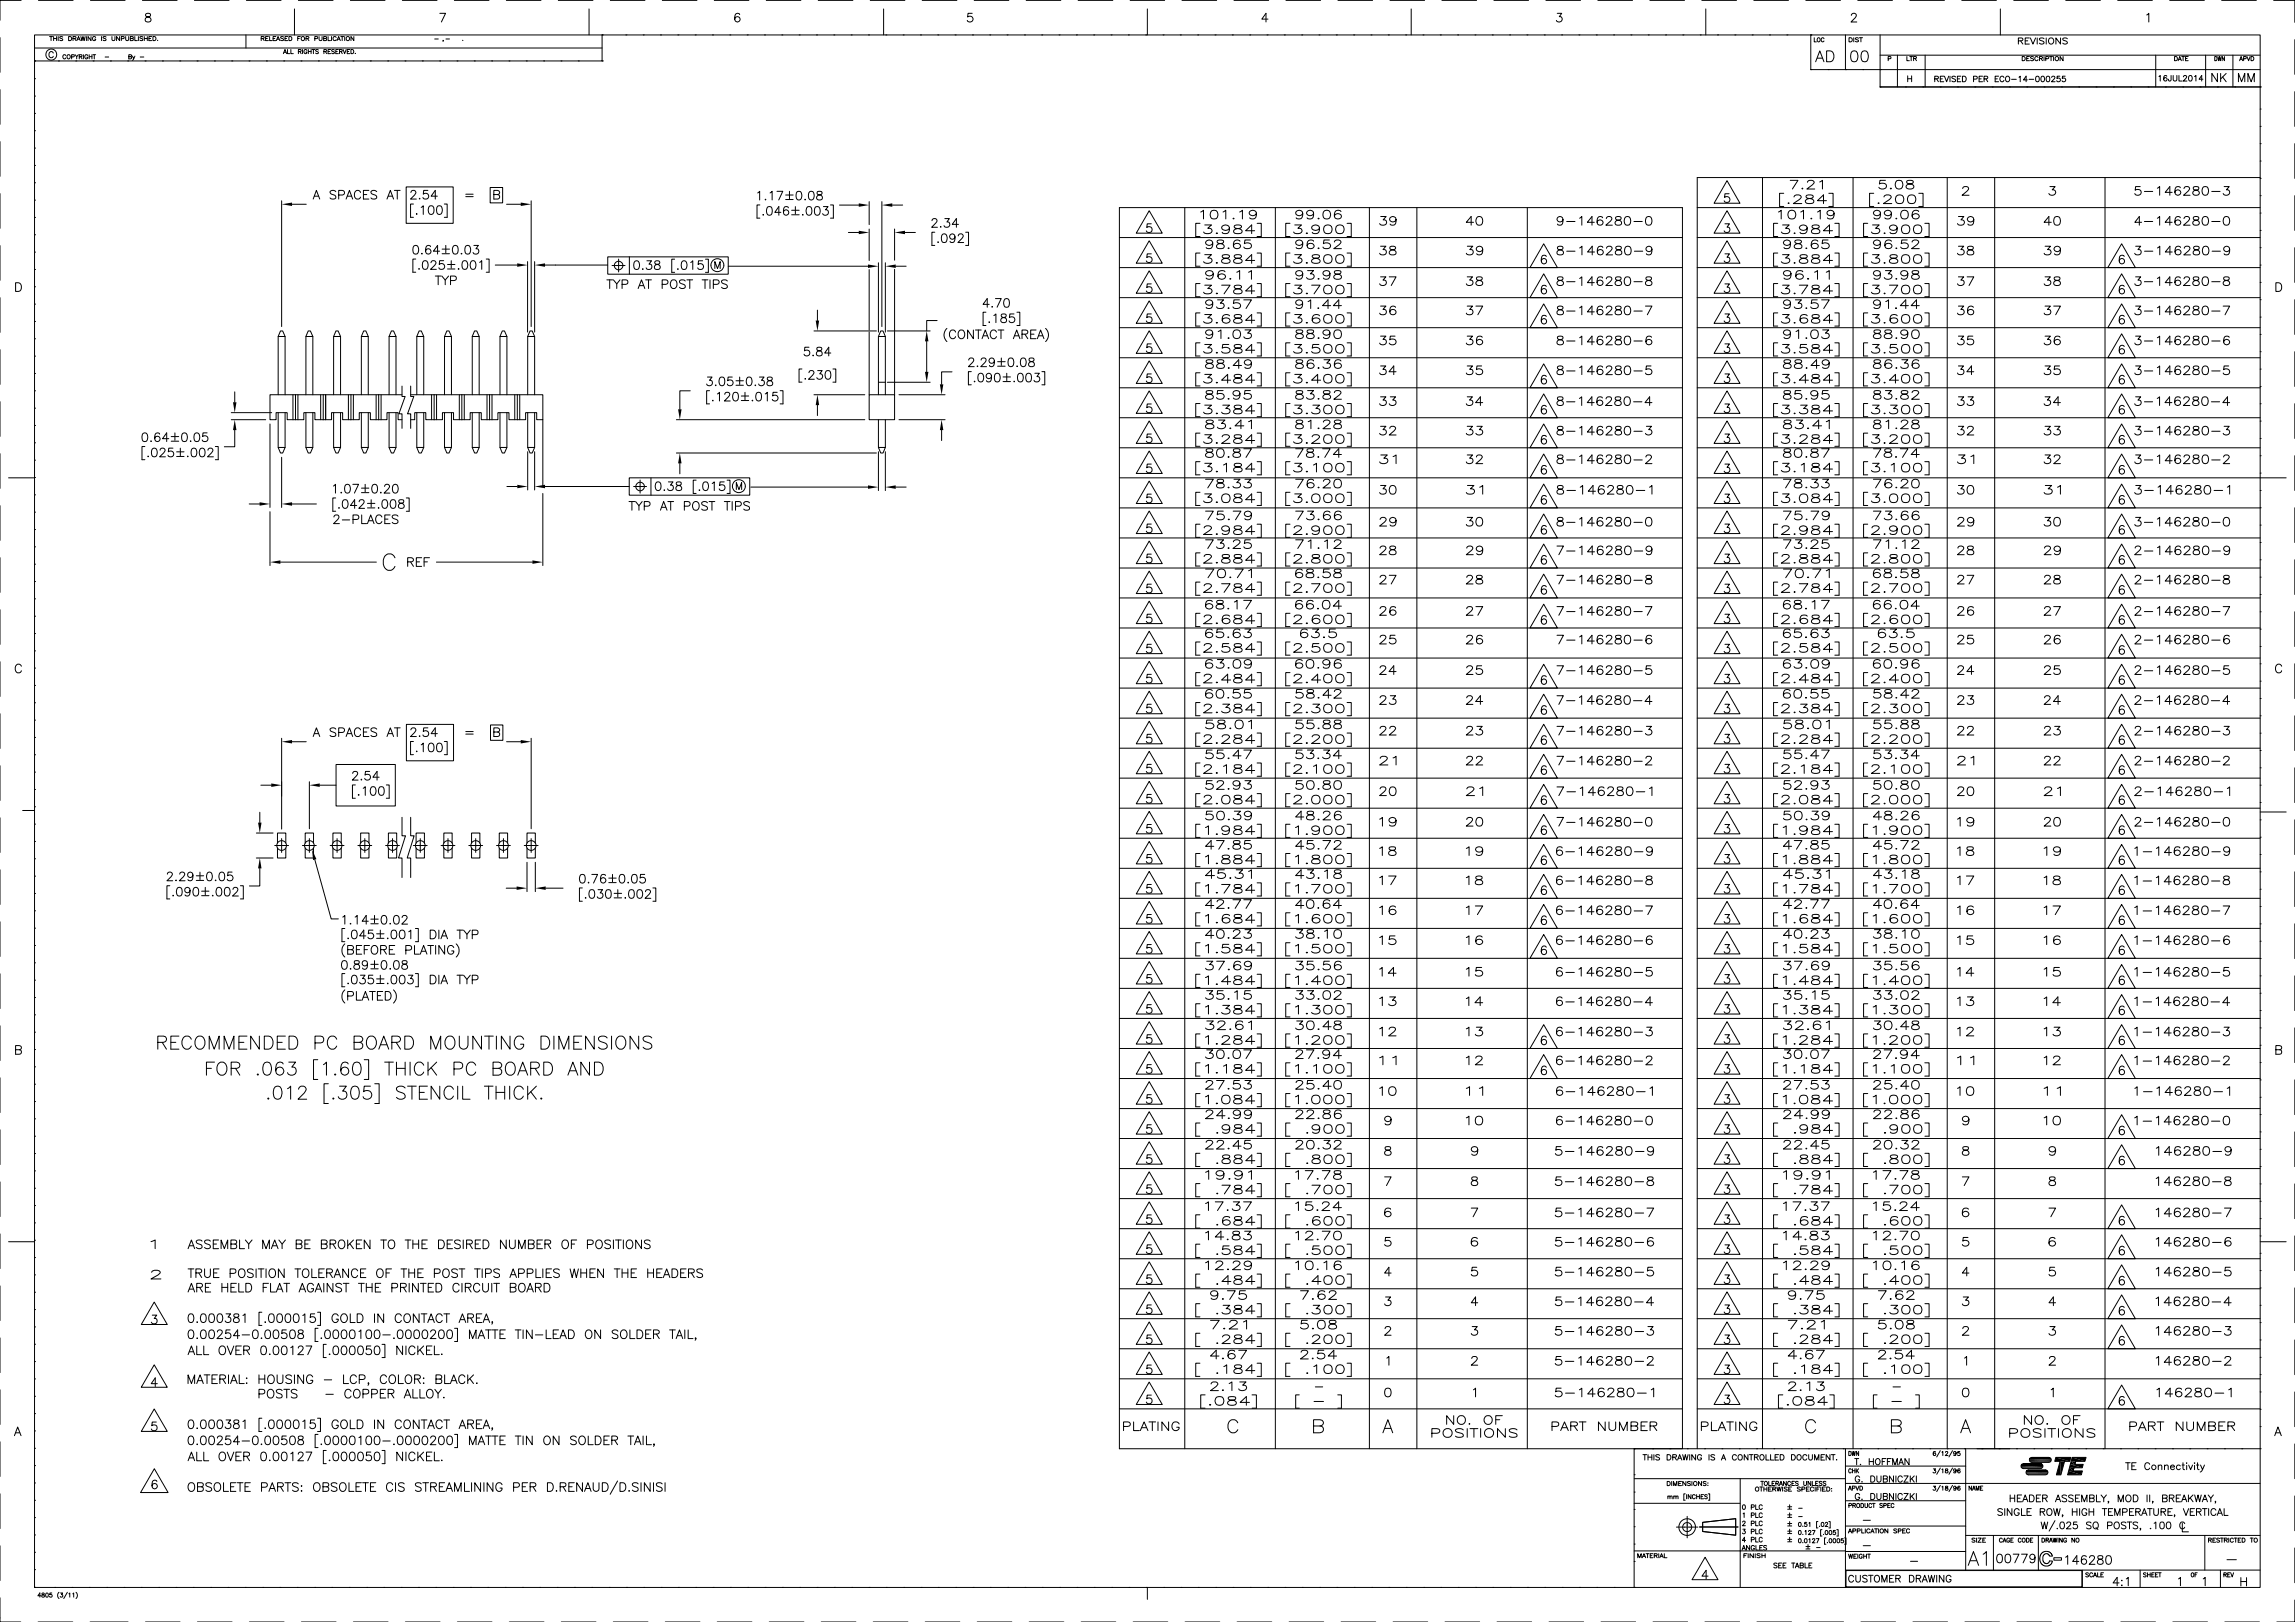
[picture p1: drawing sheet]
<svg xmlns="http://www.w3.org/2000/svg" width="841mm" height="594mm" viewBox="0 0 841 594" stroke-linecap="round" stroke-linejoin="round" font-family="sans-serif">
<g fill="none" stroke="#000" stroke-width=".37">
<path d="M0 13.8v12.7M7.7 .1h-7.7v7.3M12.7 12.8h815.6v568.6h-815.6zM12.7 17.6h207.9M14.1 .1h12.7M18.2 13.4h1.1M18.7 13.4v1.5M19.5 19.4a.8 .8 0 0 0-.9-.5 .8 .8 0 0 0-.7 .8v.6a.81 .81 0 0 0 .7 .8 .81 .81 0 0 0 .9-.5M19.6 14.1h1.1M19.6 13.4v1.5M20.7 13.4v1.5M21.3 13.4v1.5"/>
<path d="M23 13.6l-.4-.2-.7 .2 .1 .3 .9 .4-.1 .5-.9-.1M25.1 13.4h.6a.76 .76 0 0 1 .6 .7 .76 .76 0 0 1-.6 .8h-.6zM26.8 14.1l.9-.1 .2-.4-1.1-.2v1.5M27.3 14.1l.6 .8M28.2 14.9l.6-1.5 .6 1.5M28.4 14.4h.8M29.6 13.4l.4 1.5 .4-1.5 .4 1.5 .4-1.5M31.7 13.4v1.5M33.1 .1h12.7M33.4 13.4v1.5l-1.1-1.5v1.5M35.1 13.7a.6 .6 0 0 0-.7-.3 .6 .6 0 0 0-.5 .5v.4a.57 .57 0 0 0 .6 .6 .57 .57 0 0 0 .6-.6h-.4M37.2 13.4v1.5"/>
<path d="M38.9 13.6l-.4-.2-.7 .2v.3l1 .4-.1 .5-.9-.1M41 13.4v1l.5 .5 .5-.2 .1-1.3M43.8 13.4v1.5l-1.1-1.5v1.5M44.5 14.1h.9v-.7h-.9v1.5M46.1 13.4v1l.4 .5 .6-.2 .1-1.3M47.8 14.1l.9-.1 .2-.4-1.1-.2v1.5l1-.2 .1-.3-.4-.3M49.4 13.4v1.5h.9M50.7 13.4v1.5M52.2 .1h12.7M52.3 13.6l-.4-.2-.6 .2v.3l.9 .3v.6l-.9-.1M52.9 14.1h1.1M52.9 13.4v1.5"/>
<path d="M53.5 5.1a.63 .63 0 0 0 .3 1 1.14 1.14 0 0 1 1.3 .4 1.14 1.14 0 0 1-.1 1.4l-1 .2-.7-.3a1.17 1.17 0 0 1 .2-1.3 1.17 1.17 0 0 1 1.2-.4 .66 .66 0 0 0 .3-1zM54 13.4v1.5M54.6 14.1h.6M55.6 13.4h-1v1.5h1M56 13.4h.6a.76 .76 0 0 1 .6 .7 .76 .76 0 0 1-.6 .8h-.6zM57.7 14.7h.1M71.2 .1h12.7M90.1 12.8v4.8M90.3 .1h12.7M95.7 14.1l.9-.1 .2-.4-1.1-.2v1.5M96.3 14.1l.5 .8M97.3 14.1h.7"/>
<path d="M98.3 13.4h-1v1.5h1M98.8 13.4v1.5h.9M100.1 14.1h.6M101.1 13.4h-1v1.5h1M101.3 14.9l.6-1.5 .6 1.5M101.5 14.4h.8M103.8 19.7l.6-1.6 .6 1.6M103.9 13.6l-.4-.2-.7 .2 .1 .3 .9 .3v.6l-1-.1M104.1 19.1h.7M104.4 14.1h.6M105.4 18.1v1.6h.9M105.4 13.4h-1v1.5h1"/>
<path d="M105.9 13.4h.5a.78 .78 0 0 1 .6 .7 .78 .78 0 0 1-.6 .8h-.5zM106.6 18.1v1.6h.9M107.9 3.3v9.5M109.1 14.1h.6M109.3 18.9l.9-.1 .1-.5-1-.2v1.6M109.3 .1h12.7M109.9 18.9l.5 .8M110.1 13.4h-1v1.5M110.9 18.1v1.6M112.1 14.1l.9-.1 .2-.4-1.1-.2v1.5M112.5 18.5a.62 .62 0 0 0-.9-.3 .62 .62 0 0 0-.2 .9 .55 .55 0 0 0 .5 .6 .55 .55 0 0 0 .6-.6h-.4M112.6 14.1l.6 .8"/>
<path d="M113 18.1v1.6M113 18.9h1M114 18.1v1.6M114.3 18.1h1.1M114.9 18.1v1.6M115.4 14.1h.8l.2-.5-1-.2v1.5M116.7 18.3l-.4-.2-.6 .2 1 .9-.4 .5-.6-.3M116.9 13.4v1l.5 .5 .5-.2 .1-1.3M118.6 14.1l.9-.1v-.6h-.9v1.5l.9-.1 .2-.4-.4-.3M118.7 18.9l.8-.1 .2-.4-1-.3v1.6M119.2 18.9l.5 .8M120.2 13.4v1.5h.9"/>
<path d="M120.2 18.9h.6M121.2 18.1h-1v1.6h1M121.5 13.4v1.5M122.6 18.3l-.4-.2-.7 .2 .2 .4 .9 .5-.4 .5-.7-.3M123.1 18.9h.5M123.2 13.7a.6 .6 0 0 0-.7-.3 .6 .6 0 0 0-.5 .5v.4a.6 .6 0 0 0 .5 .6 .6 .6 0 0 0 .7-.4M123.5 14.9l.6-1.5 .6 1.5M123.7 14.4h.8M124 18.1h-.9v1.6h.9M124.4 18.9l.9-.1 .1-.4-1-.3v1.6M124.9 13.4h1M124.9 18.9l.5 .8"/>
<path d="M125.4 13.4v1.5M125.7 18.1l.6 1.6 .6-1.6M126.3 13.4v1.5M127.3 18.9h.5M128.2 18.1h-.9v1.6h.9M128.4 .1h12.7M128.6 18.1h.5a.81 .81 0 0 1 .5 .8 .81 .81 0 0 1-.5 .8h-.5zM129.7 13.4v1.5l-1.1-1.5v1.5M130.2 19.5h.1M147.4 .1h12.7M159.3 14.3h1.3M161.2 4.9h2.1l-1.5 3.2"/>
<path d="M162.5 14.8l-.2 .4M163.4 14.3h1.3M166.5 .1h12.7M169.6 14.7h.1M185.5 .1h12.7M204.6 .1h12.7M215.9 3.3v9.5M220.6 12.8h.1M220.6 12.8v9.5h-207.9M223.6 .1h12.7M229.4 12.8h.1M235.7 12.8h.1"/>
<path d="M242.1 12.8h.1M242.7 .1h12.7M248.4 12.8h.1M254.8 12.8h.1M261.1 12.8h.1M261.7 .1h12.7M267.5 12.8h.1M271.1 5.3a.89 .89 0 0 0-.9-.4 .89 .89 0 0 0-.8 .6 1.82 1.82 0 0 0 .8 2.6 .99 .99 0 0 0 1-1 .99 .99 0 0 0-.9-1 .99 .99 0 0 0-1.1 .9M273.8 12.8h.1M280.2 12.8h.1M280.8 .1h12.7M286.5 12.8h.1"/>
<path d="M292.9 12.8h.1M299.2 12.8h.1M299.8 .1h12.7M305.6 12.8h.1M311.9 12.8h.1M318.3 12.8h.1M318.9 .1h12.7M323.8 3.3v9.5M324.6 12.8h.1M331 12.8h.1M337.3 12.8h.1M337.9 .1h12.7"/>
<path d="M343.7 12.8h.1M350 12.8h.1M356.3 4.9h-1.5l-.2 1.3a1.13 1.13 0 0 1 1.7 0 1.13 1.13 0 0 1-.2 1.7 1.13 1.13 0 0 1-1.6-.4M356.4 12.8h.1M357 .1h12.7M362.7 12.8h.1M369.1 12.8h.1M375.4 12.8h.1M376 .1h12.7M381.8 12.8h.1M388.1 12.8h.1M394.5 12.8h.1"/>
<path d="M395.1 .1h12.7M400.8 12.8h.1M407.2 12.8h.1M413.5 12.8h.1M414.1 .1h12.7M419.9 12.8h.1M420.5 3.3v9.5M426.2 12.8h.1M432.6 12.8h.1M433.2 .1h12.7M438.9 12.8h.1M445.3 12.8h.1"/>
<path d="M451.6 12.8h.1M452.2 .1h12.7M458 12.8h.1M464.3 12.8h.1M464.7 7h-2.3l1.5-2.1v3.2M470.7 12.8h.1M471.3 .1h12.7M477 12.8h.1M483.4 12.8h.1M489.7 12.8h.1M490.3 .1h12.7M496.1 12.8h.1"/>
<path d="M502.4 12.8h.1M508.8 12.8h.1M509.4 .1h12.7M515.1 12.8h.1M517.1 3.3v9.5M521.5 12.8h.1M527.8 12.8h.1M528.4 .1h12.7M534.2 12.8h.1M540.5 12.8h.1M546.9 12.8h.1M547.5 .1h12.7"/>
<path d="M553.2 12.8h.1M559.6 12.8h.1M565.9 12.8h.1M566.5 .1h12.7M570.7 4.9h1.6l-.9 1.2a1.06 1.06 0 0 1 1 1.5 1.06 1.06 0 0 1-1.7 .3l-.3-.4M572.3 12.8h.1M578.6 12.8h.1M585 12.8h.1M585.6 .1h12.7M591.3 12.8h.1M597.7 12.8h.1M604 12.8h.1"/>
<path d="M604.6 .1h12.7M610.4 12.8h.1M616.7 12.8h.1M623.1 12.8h.1M623.7 .1h12.7M625.1 3.3v9.5M629.4 12.8h.1M635.8 12.8h.1M642.1 12.8h.1M642.7 .1h12.7M648.5 12.8h.1M654.8 12.8h.1"/>
<path d="M661.8 .1h12.7M663.6 12.8h.1M663.6 12.8v12.7M664.8 13.8v1.5h.9M668.4 14.2a.52 .52 0 0 0-.6-.4 .52 .52 0 0 0-.4 .6 .61 .61 0 0 0 .2 .8 .61 .61 0 0 0 .8-.1v-.1M669.4 18.6h1.3a2.11 2.11 0 0 1 1.4 2 2.11 2.11 0 0 1-1.4 2h-1.3zM676.3 12.8v12.7M677.6 13.8h.6a.78 .78 0 0 1 .6 .8 .78 .78 0 0 1-.6 .7h-.6zM678.4 5.6l.7-.7h.6l.6 .6-.5 1-1.5 1.6h2.1M678.7 18.8a1.32 1.32 0 0 1 1.9 .6 2.01 2.01 0 0 1-1.3 3.2 1.79 1.79 0 0 1-1.1-2.3zM679.3 13.8v1.5M680.8 .1h12.7"/>
<path d="M681.1 14l-.5-.2-.7 .2 .2 .4 1 .5-.5 .4-.7-.2M681.4 13.8h1.1M682 13.8v1.5M682.5 18.8a1.31 1.31 0 0 1 1.9 .6 2.01 2.01 0 0 1-1.3 3.2 1.78 1.78 0 0 1-1.1-2.3zM689 12.8v19M699.9 .1h12.7M718.9 .1h12.7M733 3.3v9.5M738 .1h12.7M739.6 15l1.4-.2 .3-.5-.3-.3-1.4-.1v2.2M740.5 15l.8 1.1M742.1 15h1"/>
<path d="M743.7 13.9h-1.6v2.2h1.6M744.1 13.9l.9 2.2 1-2.2M746.6 13.9v2.2M749.1 14.2l-.6-.3-1.1 .3 .2 .5 1.2 .5 .3 .6-.6 .3-1.1-.3M749.9 13.9v2.2M755.1 13.9v2.2l-1.7-2.2v2.2M757 .1h12.7M757.6 14.2l-.6-.3-1.1 .3 .3 .5 .9 .3 .5 .5v.3l-.6 .3-1.1-.3M776.1 .1h12.7M786.7 5.5l.7-.6v3.2M795.1 .1h12.7M814.2 .1h12.7"/>
<path d="M833.2 .1h7.8v8.1M841 14.5v12.7M0 32.8v12.7M12.7 22.3h.1M12.7 28.8h.1M12.7 35.2h.1M21.4 22.3h.1M24.1 20.4a.57 .57 0 0 0-.6-.4 .57 .57 0 0 0-.5 .6v.4a.56 .56 0 0 0 .5 .6 .56 .56 0 0 0 .6-.4M26.2 20.8h.9l.1-.6-1-.2v1.6M27.5 20l.6 .8v.8M27.8 22.3h.1M28.7 20l-.6 .8"/>
<path d="M29 20.8l.9-.1v-.6l-.9-.1v1.6M29.5 20.8l.6 .8M30.6 20v1.6M32.2 20.4a.57 .57 0 0 0-.7-.4 .57 .57 0 0 0-.4 .6v.4a.55 .55 0 0 0 .5 .6 .55 .55 0 0 0 .6-.6h-.4M32.7 20v1.6M32.7 20.8h1M33.7 20v1.6M34 20h1.1M34.1 22.3h.1M34.5 20v1.6M38.5 20.9h1.3M40.5 22.3h.1"/>
<path d="M46.8 22.3h.1M47.2 20.8l.8-.1 .2-.4-1-.3v1.6l.9-.2 .1-.3-.4-.3M48.6 20.5l.4 1.1 .4-1.1M49 21.6l-.5 .5M51.4 20.9h1.3M53.2 22.3h.1M59.5 22.3h.1M65.9 22.3h.1M72.2 22.3h.1M78.6 22.3h.1M84.9 22.3h.1M91.3 22.3h.1"/>
<path d="M97.6 22.3h.1M104 22.3h.1M110.3 22.3h.1M116.7 22.3h.1M123 22.3h.1M129.4 22.3h.1M135.7 22.3h.1M142.1 22.3h.1M148.4 22.3h.1M154.8 22.3h.1M161.1 22.3h.1M167.5 22.3h.1"/>
<path d="M173.8 22.3h.1M180.2 22.3h.1M186.5 22.3h.1M192.9 22.3h.1M199.2 22.3h.1M205.6 22.3h.1M211.9 22.3h.1M220.6 22.3h.1M663.6 25.5h.1M663.6 25.5h164.7M665.4 22.6l1.5-4 1.5 4M665.9 21.3h2"/>
<path d="M669.9 25.5h.1M676.3 25.5h.1M682.6 25.5h.1M689 25.5h.1M689 31.8h.1M689 31.8h139.3M689 20.2h139.3M691.9 21.5l.9-.1 .1-.6-1-.1v1.5M695.3 20.2v11.6M698.3 31.8h.1M698.8 20.7v1.5h.9M699.1 27.8v2.1"/>
<path d="M699.1 28.8h1.4M699.9 20.7h1M700.4 20.7v1.5M700.5 27.8v2.1M701.3 21.4l.9-.1v-.5l-.9-.1v1.5M701.8 21.4l.5 .8M704.6 31.8h.1M705.5 20.2v11.6M709 28.9l1.1-.1 .2-.7-1.3-.2v2M709.7 28.9l.7 1M711 31.8h.1M711 28.9h.8"/>
<path d="M712.3 27.9h-1.3v2h1.3M712.6 27.9l.8 2 .7-2M714.6 27.9v2M716.6 28.2l-.4-.3-.9 .3 .2 .5 1 .4v.8h-.7l-.5-.3M717.3 28.9h.8M717.3 31.8h.1M718.6 27.9h-1.3v2h1.3M719.2 27.9h.6a1.08 1.08 0 0 1 .7 1 1.08 1.08 0 0 1-.7 1h-.6zM723.2 29l1.2-.1 .1-.8-1.3-.2v2M723.7 31.8h.1M725.3 28.9h.7M726.5 27.9h-1.2v2h1.2"/>
<path d="M727.1 28.9l1.2-.1v-.7l-1.2-.2v2M727.8 28.9l.6 1M730 31.8h.1M731.1 28.9h.8M732.4 27.9h-1.3v2h1.3M734.4 28.4a.77 .77 0 0 0-.9-.5 .77 .77 0 0 0-.6 .8v.5a.76 .76 0 0 0 .6 .7 .76 .76 0 0 0 .9-.5M735.1 28.2l.2-.2a.96 .96 0 0 1 1.2 .9 .96 .96 0 0 1-1.2 1l-.4-.7zM736.4 31.8h.1M737.2 29.1h1.7M739.9 28.3l.4-.4v2M741 20.7h.6a.79 .79 0 0 1 .6 .8 .79 .79 0 0 1-.6 .7h-.6zM742.7 21.4h.6"/>
<path d="M742.7 31.8h.1M743 29.3h-1.5l1-1.4v2M743.5 29.1h1.8M743.7 20.7h-1v1.5h1M745.2 20.9l-.9-.1-.1 .4 .8 .4 .2 .4-.4 .2-.7-.2M746.3 28l.3-.1a1.05 1.05 0 0 1 .7 1 1.05 1.05 0 0 1-.7 1 1.3 1.3 0 0 1-.3-1.9zM746.8 21.1a.62 .62 0 0 0-.6-.4 .62 .62 0 0 0-.5 .6 .68 .68 0 0 0 .2 .8 .68 .68 0 0 0 .9-.1v-.1M747.4 21.4h.7l.4-.4-.2-.2-.9-.1v1.5M748 21.4l.5 .8M748.2 28a1 1 0 0 1 1.2 .7 1 1 0 0 1-.7 1.2l-.7-.3-.1-.8zM749.1 20.7v1.5M749.1 31.8h.1"/>
<path d="M749.7 21.5l.9-.1 .1-.6-1-.1v1.5M750.1 28l.3-.1a1.05 1.05 0 0 1 .8 1 1.05 1.05 0 0 1-.8 1h-.3l-.3-.8zM751.1 20.7h1.1M751.6 20.7v1.5M751.8 28.4l.3-.4 .5-.1 .4 .6-1.2 1.4h1.3M752.6 20.7v1.5M754.8 27.9h-.9l-.1 .9a.72 .72 0 0 1 1.1-.1 .72 .72 0 0 1-.1 1.1 .72 .72 0 0 1-1.1-.2M755.4 31.8h.1M756 20.7v1.5l-1.1-1.5v1.5M756.8 27.9h-1l-.1 .9a.73 .73 0 0 1 1.1-.1 .73 .73 0 0 1-.1 1.1 .73 .73 0 0 1-1.1-.2M761.8 31.8h.1M768.1 31.8h.1"/>
<path d="M774.5 31.8h.1M780.8 31.8h.1M787.2 31.8h.1M790 20.2v11.6M791.2 28l.4-.3v2M793.5 31.8h.1M794 28v-.3a1 1 0 0 0-1.2 .8 1 1 0 0 0 .7 1.2 .63 .63 0 0 0 .7-.6 .63 .63 0 0 0-.6-.7 .63 .63 0 0 0-.7 .6M795.6 27.7l-.1 1.8-.6 .1-.3-.6M796.4 27.7l.1 1.7 .5 .3 .6-.3 .1-1.7M796.9 20.7h.5a.81 .81 0 0 1 .5 .8 .81 .81 0 0 1-.5 .7h-.5zM798.2 22.2l.6-1.5 .6 1.5M798.4 21.7h.8"/>
<path d="M798.5 27.7v2h1.2M799.5 20.7h1M799.9 31.8h.1M800 20.7v1.5M800.1 28.2l.4-.5 .8 .3-1.2 1.7h1.3M800.9 21.4h.6M801.9 20.7h-1v1.5h1M802.3 27.7a1 1 0 0 1 1.2 .8 1 1 0 0 1-.7 1.2l-.7-.4-.1-.8zM804.2 28l.5-.3v2M806.2 31.8h.1M807.3 29h-1.4l.9-1.3v2M808.3 20.2v11.6"/>
<path d="M811.6 20.7a.77 .77 0 0 1 .9 .8 .77 .77 0 0 1-.9 .7zM812.6 31.8h.1M812.6 26.9v3l-2-3v3M812.8 20.7l.3 1.5 .3-1.5 .2 1.5 .4-1.5M813.8 26.9v3M814.5 28.2l1.3 1.7M815.2 20.7v1.5l-.9-1.5v1.5M815.8 26.9l-2 2M818.3 20.2v11.6M818.9 31.8h.1M820.3 29.9v-3l1.1 3 1.2-3v3M820.7 22.2l.6-1.5 .5 1.5"/>
<path d="M820.9 21.7h.7M822.2 21.5l.8-.1v-.6l-.8-.1v1.5M823.4 20.7l.6 1.5 .6-1.5M823.8 29.9v-3l1.1 3 1.2-3v3M824.9 20.7h.5a.81 .81 0 0 1 .6 .8 .81 .81 0 0 1-.6 .7h-.5zM828.3 39.9h.1M828.3 31.8h.1M841 33.6v12.7M0 51.9v12.7M12.7 41.5h.1M12.7 47.9h.1M12.7 54.2h.1"/>
<path d="M828.3 59h.1M828.3 52.6h.1M828.3 46.3h.1M841 52.6v12.7M0 70.9v12.7M12.7 60.6h.1M12.7 66.9h.1M12.7 73.3h.1M12.7 79.6h.1M103.2 73.5v46.1M107 74.8h5.2M114.8 72.9l1.2-3.2 1.2 3.2"/>
<path d="M115.2 71.9h1.5M123.1 70.2a1.19 1.19 0 0 0-1.2-.5 1.19 1.19 0 0 0-1 .8l.3 .5 1.6 .6a.76 .76 0 0 1 0 1.2 1.57 1.57 0 0 1-1.9-.3M124.1 71.4h1.4a.85 .85 0 0 0 .8-.8 .85 .85 0 0 0-.8-.9h-1.4v3.2M126.8 72.9l1.3-3.2 1.1 3.2M127.3 71.9h1.5M132.1 70.5a1.15 1.15 0 0 0-1.3-.8 1.15 1.15 0 0 0-.9 1.3 1.39 1.39 0 0 0 .3 1.5 1.39 1.39 0 0 0 1.5 .3l.4-.6M133.2 71.3h1.2M135.2 69.7h-2v3.2h2M138 70.2a1.18 1.18 0 0 0-1.1-.5 1.18 1.18 0 0 0-1 .8l.3 .5 1.5 .6 .3 .9a1.46 1.46 0 0 1-2.1 0M141.8 72.9l1.2-3.2 1.2 3.2M142.3 71.9h1.5M144.5 69.7h2.1"/>
<path d="M145.6 69.7v3.2M148.8 68.5h17.3v13.3h-17.3zM150.6 70.5l.3-.6 .9-.2 .6 1-1.9 2.2h2.1M151.5 74.7h-1v4.9h1M152.7 78.2v.3zM153.8 72.6v.3zM154.3 76l.8-.6v3.1M156.8 69.7h-1.5l-.2 1.4a1.12 1.12 0 0 1 1.7 0 1.12 1.12 0 0 1-.2 1.7 1.12 1.12 0 0 1-1.6-.5M157.4 75.5a1.08 1.08 0 0 1 1.5 .5 1.63 1.63 0 0 1-1 2.5 2.03 2.03 0 0 1-.5-3zM160.3 71.9h-2.3l1.5-2.2v3.2M160.4 75.5a1.08 1.08 0 0 1 1.5 .5 1.49 1.49 0 0 1 .2 1.7 1.49 1.49 0 0 1-1.7 .7l-.4-1.3zM162.8 74.7h1.1v4.9h-1.1"/>
<path d="M170.7 71.1h2.7M170.7 72h2.7M179.6 68.7h4.6v5.6h-4.6zM181 71.3l1.8-.2 .3-.4-.3-.8-1.8-.2v3.2h1.3a.82 .82 0 0 0 .8-.6 .82 .82 0 0 0-.3-.9l-.5-.1M185.6 74.8h5.2M194.6 73.5v46.1M277.7 70.7l.7-.6v3.1M278.5 75.1h-1.1v4.8h1.1M279.5 78.7h.3zM280.4 73.1h.3zM281.3 75.8a1.08 1.08 0 0 1 1.6 .5 2.13 2.13 0 0 1-.8 2.5h-.3a2.02 2.02 0 0 1-.5-3zM282.2 70.7l.8-.6v3.1"/>
<path d="M284.7 70.1h2.2l-1.5 3.1M286.2 77.8h-2.3l1.5-2.1v3.1M287.9 71.4h2.8M287.9 73.1h2.8M288.9 76.1a.93 .93 0 0 0-.9-.5 .93 .93 0 0 0-.8 .7 1.91 1.91 0 0 0 .8 2.5 .99 .99 0 0 0 1.1-.9 .99 .99 0 0 0-.9-1 .99 .99 0 0 0-1.1 .9M289.3 70.1v2.7M290.1 77h2.8M290.1 78.7h2.8M291.5 75.7v2.7M292.1 70.2a1.08 1.08 0 0 1 1.6 .5 1.49 1.49 0 0 1 .1 1.7 1.49 1.49 0 0 1-1.7 .7 2.59 2.59 0 0 1 0-2.9zM294 78.7h.3zM295 73v.2z"/>
<path d="M295.9 75.8a1.08 1.08 0 0 1 1.5 .5 2.13 2.13 0 0 1-.8 2.5h-.3a2.02 2.02 0 0 1-.4-3zM296.7 70.2a1.05 1.05 0 0 1 1.5 .5 1.48 1.48 0 0 1 .1 1.7 1.48 1.48 0 0 1-1.6 .7 2.4 2.4 0 0 1 0-2.9zM298.9 75.8a1.08 1.08 0 0 1 1.5 .5 1.6 1.6 0 0 1-1.1 2.5 2.1 2.1 0 0 1-.4-3zM299.6 70.2a.65 .65 0 0 0 .3 1.1 1.14 1.14 0 0 1 1.3 .4 1.14 1.14 0 0 1-.1 1.4l-1.1 .1a.91 .91 0 0 1-.8-.9 .91 .91 0 0 1 1-.9l.6-.1a.62 .62 0 0 0 .3-1.1zM301.8 75.7h1.6l-.9 1.1a1.07 1.07 0 0 1 .8 1.8 1.07 1.07 0 0 1-1.8-.4M304.3 75.1h1.1v4.8h-1.1M307.6 75.1h7.1M318.5 73.8v8.5M323.2 73.8v45.8M327 75.1h3.8M410.2 76h206.3v454.6h-206.3zM421.1 77.2l4.8 8.2h-9.5z"/>
<path d="M434.2 76v454.6M440 77.7l1-.7v3.2M448.2 77.7l1-.7v3.2M454.3 77.7l1-.7v3.2M460.4 78.1a1.39 1.39 0 0 1-1.4 .9 1.39 1.39 0 0 1-1.2-1.1 1.41 1.41 0 0 1 1.7-.8 1.41 1.41 0 0 1 .9 1.7l-.2 .8a1.48 1.48 0 0 1-2.2 .2M467.4 76v454.6M477.4 78.1a1.34 1.34 0 0 1-1.3 .9 1.34 1.34 0 0 1-1.3-1.1 1.37 1.37 0 0 1 1.8-.8 1.37 1.37 0 0 1 .8 1.7l-.2 .8a1.43 1.43 0 0 1-2.2 .2M481.4 78.1a1.34 1.34 0 0 1-1.4 .9 1.34 1.34 0 0 1-1.2-1.1 1.37 1.37 0 0 1 1.7-.8 1.37 1.37 0 0 1 .9 1.7l-.2 .8a1.44 1.44 0 0 1-2.2 .2M485.4 77.2a1.58 1.58 0 0 1 2.2 1.4 1.58 1.58 0 0 1-2.2 1.5 2.02 2.02 0 0 1 0-2.9zM491.4 77.5a1.48 1.48 0 0 0-1.9-.2 1.48 1.48 0 0 0-.5 1.8 1.32 1.32 0 0 0 1.3 1.1 1.32 1.32 0 0 0 1.3-1.1 1.38 1.38 0 0 0-1.3-.9 1.38 1.38 0 0 0-1.3 .9M501.8 76v454.6M506 79.3h2l-1.1 1.2a1 1 0 0 1 1.2 .9 1 1 0 0 1-1.1 1.1 1.12 1.12 0 0 1-1.4-.6"/>
<path d="M519.2 76v454.6M541.4 79.5a1.27 1.27 0 0 1 1.8 .4 1.55 1.55 0 0 1 0 1.9 1.55 1.55 0 0 1-1.8 .6 2.13 2.13 0 0 1 0-2.9zM559.7 76v454.6M578.9 79.9l.8-.6v3.2M587.3 79.8a1.05 1.05 0 0 0-1.9 .1 1.74 1.74 0 0 0 .9 2.6 1.06 1.06 0 0 0 1.1-.8 1.06 1.06 0 0 0-.7-1.3 1.06 1.06 0 0 0-1.3 .6l-.1 .4M592.2 79.5l-.2 .6 .5 .4a1.4 1.4 0 0 1 1.7 1.4 1.26 1.26 0 0 1-1.3 .6 1.26 1.26 0 0 1-1-1.1 2.14 2.14 0 0 1 2-1l.2-.6a1.39 1.39 0 0 0-1.9-.3zM595.7 79.5a1.18 1.18 0 0 1 1.7 .4 1.53 1.53 0 0 1 .1 1.9 1.53 1.53 0 0 1-1.8 .6 2.25 2.25 0 0 1 0-2.9zM603.5 79.5a1.18 1.18 0 0 1 1.7 .4 1.53 1.53 0 0 1 .1 1.9 1.53 1.53 0 0 1-1.8 .6 2.25 2.25 0 0 1 0-2.9zM622 76h206.3M632.9 77.2l4.7 8.2h-9.5zM632.9 66.2l4.7 8.2h-9.5zM633.6 71h-1.5l-.1 1.3a1.12 1.12 0 0 1 1.7 0 1.12 1.12 0 0 1-.2 1.7 1.12 1.12 0 0 1-1.7-.5"/>
<path d="M645.9 65v465.6M651.7 77.7l1-.7v3.2M653.7 70.8h-1.6v4.8h1.6M655.2 74.4h.5zM656 66.1h2.9l-2.1 3.1M657.4 72.1l.3-.4a1.68 1.68 0 0 1 2.4 .3l-.7 1.1-2.2 1.5h3.1M659.9 77.7l1-.7v3.2M660.3 69.1h.4zM662.1 71.6l-.3 .5 .7 .5a1.73 1.73 0 0 1 2.2 1.4l-.4 .4-.7 .2a1.6 1.6 0 0 1-2-.6 1.22 1.22 0 0 1 1.3-1.3l1.4-.3 .2-.5a2.17 2.17 0 0 0-2.4-.3zM662.4 66.8a1.4 1.4 0 0 1 2.4-.2l-.6 1.1-2.1 1.5h2.9M666 77.7l1-.7v3.2M666.8 66.6l1.1-.5v3.1"/>
<path d="M669.3 73.5h-3.3l2.2-2.1v3.2M670.2 70.8h1.5v4.8h-1.5M672.1 78.1a1.36 1.36 0 0 1-1.3 .9 1.36 1.36 0 0 1-1.3-1.1 1.38 1.38 0 0 1 1.8-.8 1.38 1.38 0 0 1 .8 1.7l-.2 .8a1.48 1.48 0 0 1-2.2 .2M679.1 65v465.6M686.6 70.8h-1.5v4.8h1.5M688.2 74.4h.4zM689.1 78.1a1.33 1.33 0 0 1-1.3 .9 1.33 1.33 0 0 1-1.3-1.1 1.36 1.36 0 0 1 1.8-.8 1.36 1.36 0 0 1 .8 1.7l-.2 .8a1.44 1.44 0 0 1-2.2 .2M690.4 72.1a1.51 1.51 0 0 1 2.6-.1l-.6 1.1-2.2 1.5h3.1M690.9 66.1h-2l-.2 1.3a1.41 1.41 0 0 1 1.8-.3 1.41 1.41 0 0 1 .6 1.7 1.77 1.77 0 0 1-2.6-.2M692.7 69.1h.4zM693.1 78.1a1.36 1.36 0 0 1-1.3 .9 1.36 1.36 0 0 1-1.3-1.1 1.39 1.39 0 0 1 1.8-.8 1.39 1.39 0 0 1 .8 1.7l-.2 .8a1.43 1.43 0 0 1-2.2 .2M694.9 79.9l.2 .2-.2 .1z"/>
<path d="M697.1 77.2a1.58 1.58 0 0 1 2.2 1.4 1.58 1.58 0 0 1-2.2 1.5 2.02 2.02 0 0 1 0-2.9zM698.9 66.2l-.2 .6 .6 .4a1.67 1.67 0 0 1 2 1.4 1.58 1.58 0 0 1-1.5 .7 1.58 1.58 0 0 1-1.3-1.1 2.52 2.52 0 0 1 2.4-1.1l.2-.6a2.05 2.05 0 0 0-2.2-.3zM703.1 77.5a1.48 1.48 0 0 0-1.9-.2 1.48 1.48 0 0 0-.5 1.8 1.34 1.34 0 0 0 1.3 1.1 1.34 1.34 0 0 0 1.3-1.1 1.41 1.41 0 0 0-1.3-.9 1.41 1.41 0 0 0-1.3 .9M703.2 70.8h1.5v4.8h-1.5M713.6 65v465.6M717.7 79.3h2l-1.1 1.2a1 1 0 0 1 1.3 .9 1 1 0 0 1-1.1 1.1 1.06 1.06 0 0 1-1.5-.6M719.2 69.1l.4-.6 1.1-.2 .5 .3 .2 .6-2.4 2.3h2.6M731 65v465.6M751.2 68.3h1.9l-1 1.2a1.09 1.09 0 0 1 1.2 1.3 1.09 1.09 0 0 1-1.6 .7l-.9-.6M753.1 79.5a1.28 1.28 0 0 1 1.8 .4 1.55 1.55 0 0 1 0 1.9 1.55 1.55 0 0 1-1.8 .6 2.27 2.27 0 0 1 0-2.9zM771.4 65v465.6M784.3 68.3h-1.7l-.1 1.4a1.19 1.19 0 0 1 1.7-.1 1.19 1.19 0 0 1-.1 1.7 1.27 1.27 0 0 1-1.8-.4"/>
<path d="M785.8 70.1h3.1M790.6 79.9l.8-.6v3.2M790.6 68.9l.8-.6v3.2M796 70.5h-2.5l1.6-2.2v3.2M799 79.8a1.02 1.02 0 0 0-1-.5 1.02 1.02 0 0 0-.8 .6 1.74 1.74 0 0 0 .8 2.6 1.04 1.04 0 0 0 1-1.6 1.04 1.04 0 0 0-1.8 .1l-.2 .4M799 68.8a1.06 1.06 0 0 0-1.8 .1 1.77 1.77 0 0 0 .8 2.6 1.05 1.05 0 0 0 1.1-1 1.05 1.05 0 0 0-1-1.1 1.05 1.05 0 0 0-1.1 1.1M800.4 69.1l.3-.6 1-.2 .5 .3 .2 .6-2.2 2.3h2.4M803.9 79.5l-.2 .6 .6 .4a1.41 1.41 0 0 1 1.6 1.4 1.27 1.27 0 0 1-1.3 .6 1.27 1.27 0 0 1-1-1.1 2.15 2.15 0 0 1 2-1l.2-.6a1.39 1.39 0 0 0-1.9-.3zM803.9 68.5a.62 .62 0 0 0-.1 .6 .62 .62 0 0 0 .5 .4 1.41 1.41 0 0 1 1.6 1.4 1.25 1.25 0 0 1-1.3 .7 1.25 1.25 0 0 1-1-1.1 1.96 1.96 0 0 1 2-1.1l.2-.6a1.53 1.53 0 0 0-1.9-.3zM807.5 79.5a1.18 1.18 0 0 1 1.7 .4 1.53 1.53 0 0 1 0 1.9 1.53 1.53 0 0 1-1.7 .6 2.25 2.25 0 0 1 0-2.9zM807.5 68.5a1.27 1.27 0 0 1 1.7 .4 1.53 1.53 0 0 1 0 1.9 1.53 1.53 0 0 1-1.7 .5 2.25 2.25 0 0 1 0-2.8zM810.5 70.1h3.1"/>
<path d="M815 68.3h1.9l-1 1.2a1.06 1.06 0 0 1 1.2 1.3 1.06 1.06 0 0 1-1.5 .7l-.9-.6M815.2 79.5a1.18 1.18 0 0 1 1.7 .4 1.53 1.53 0 0 1 .1 1.9 1.53 1.53 0 0 1-1.8 .6 2.25 2.25 0 0 1 0-2.9zM828.3 78h.1M828.3 71.7h.1M828.3 65.3h.1M828.3 65h-206.3v465.6M841 71.7v12.7M0 90v12.7M12.7 86h.1M12.7 92.3h.1M12.7 98.7h.1M151.7 90.1a1.01 1.01 0 0 1 1.5 .4 1.49 1.49 0 0 1 .2 1.8 1.49 1.49 0 0 1-1.7 .6l-.3-.4a2.81 2.81 0 0 1 .3-2.4z"/>
<path d="M152.4 94.9h-1.1v4.8h1.1M153.5 98.4v.2zM154.6 92.8v.3zM155.2 95.6a1.01 1.01 0 0 1 1.5 .5 1.49 1.49 0 0 1 .1 1.8 1.49 1.49 0 0 1-1.6 .6l-.4-1.2zM157.8 90.4a.9 .9 0 0 0-1.4-.3 1.8 1.8 0 0 0 .6 3 .98 .98 0 0 0 .9-1 .98 .98 0 0 0-.9-1 .98 .98 0 0 0-1 .9M157.9 96.2l.3-.6 .9-.1 .5 .3 .2 .6-2 2.2h2.1M161.1 92h-2.3l1.6-2.1v3.2M162 91.2h2.7M162 92.9h2.7M162.6 95.5h-1.5l-.1 1.4a1.12 1.12 0 0 1 1.7-.1 1.12 1.12 0 0 1-.2 1.7 1.12 1.12 0 0 1-1.7-.4M163.4 89.9v2.7M164 96.9h2.7"/>
<path d="M164 98.5h2.7M165.4 95.5v2.7M166.2 90.1a1.01 1.01 0 0 1 1.6 .4l.1 .7a1.4 1.4 0 0 1-.9 1.9h-.3a1.98 1.98 0 0 1-.5-3zM167.9 98.5h.3zM169.1 92.8v.3zM169.7 95.6a1.01 1.01 0 0 1 1.5 .5 1.49 1.49 0 0 1 .2 1.8 1.49 1.49 0 0 1-1.7 .6l-.4-1.2zM170.8 90.1a1.01 1.01 0 0 1 1.5 .4 1.49 1.49 0 0 1 .1 1.8 1.49 1.49 0 0 1-1.6 .6l-.3-.4a2.81 2.81 0 0 1 .3-2.4zM172.8 95.6a.96 .96 0 0 1 1.4 .5 1.48 1.48 0 0 1 .2 1.8 1.48 1.48 0 0 1-1.6 .6 2.42 2.42 0 0 1 0-2.9zM173.7 89.9h1.6l-.9 1.2a1.05 1.05 0 0 1 .8 1.7 1.05 1.05 0 0 1-1.8-.3M175.8 96.1l.7-.6v3.1M178.2 94.9h1v4.8h-1M181.5 97.1h8"/>
<path d="M193.3 95.8v25.8M195.9 95.8v25.8M199.7 97.1h23M222.7 94.1h44.2v6.3h-44.2zM224.3 97.3h4.8M226.7 94.9v4.7M230.6 94.1v6.3M232.7 95.7a.96 .96 0 0 1 1.5 .5 1.48 1.48 0 0 1 .1 1.7 1.48 1.48 0 0 1-1.6 .7 2.42 2.42 0 0 1 0-2.9zM235.6 98.4v.3zM237.1 95.5h1.7l-1 1.2a1.07 1.07 0 0 1 1.1 1 1.07 1.07 0 0 1-.9 1.2 1.07 1.07 0 0 1-1.2-.8M240.1 95.7a.63 .63 0 0 0 .3 1 1.13 1.13 0 0 1 1.3 .5 1.13 1.13 0 0 1-.1 1.4l-1.1 .1-.6-.3a1.17 1.17 0 0 1 .2-1.3 1.17 1.17 0 0 1 1.2-.4 .63 .63 0 0 0 .3-1zM247.2 94.9h-1v4.9h1"/>
<path d="M248.4 98.4v.3zM250.1 95.7a1.01 1.01 0 0 1 1.5 .5 1.49 1.49 0 0 1 .1 1.7 1.49 1.49 0 0 1-1.6 .7l-.3-.5a2.82 2.82 0 0 1 .3-2.4zM253.1 96.2l.8-.7v3.2M257.5 95.5h-1.5l-.2 1.4a1.13 1.13 0 0 1 1.7-.1 1.13 1.13 0 0 1-.1 1.7 1.13 1.13 0 0 1-1.7-.4M258.5 94.9h1.1v4.9h-1.1M262 98.4v-2.6l.9 2.6 1-2.6v2.6M266.9 97.5h51.2M310.9 85.1h3.8M318.5 83.9v11.5M318.5 98.7v22.2M321.9 96.2v25.4M324.4 96.2v25.4"/>
<path d="M327.8 83.9v11.4M327.8 98.6v46M328.3 97.5h3.8M331.6 85.1h3.9M341.5 80.8l.7-.7 1 .3a1 1 0 0 1-.3 1.3l-1.5 1.5h2.1M342.6 85.1h-1.1v4.8h1.1M343.7 88.5v.3zM344.7 82.9v.3zM345.4 85.8a1.01 1.01 0 0 1 1.5 .5 1.49 1.49 0 0 1 .2 1.8 1.49 1.49 0 0 1-1.7 .6l-.3-.5a2.82 2.82 0 0 1 .3-2.4zM346.2 80.1h1.7l-.9 1.2a1.07 1.07 0 0 1 1 1.5 1.07 1.07 0 0 1-1.8 .3l-.3-.5M350 86.7a1 1 0 0 1-1.4 .9 1 1 0 0 1-.4-1.5 1 1 0 0 1 1.6 0 1.67 1.67 0 0 1-1.1 2.7l-.5-.4M351.2 86.4l.5-.7 1.1 .2a.99 .99 0 0 1-.3 1.4l-1.5 1.5h2.1"/>
<path d="M351.2 82.2h-2.2l1.5-2.1v3.1M353.9 85.1h1v4.8h-1M410.2 87h206.3M410.2 98h206.3M421.1 99.2l4.8 8.2h-9.5zM421.1 88.2l4.8 8.2h-9.5zM421.9 93h-1.5l-.2 1.3a1.12 1.12 0 0 1 1.7 0 1.12 1.12 0 0 1-.2 1.7 1.12 1.12 0 0 1-1.6-.4M421.9 82h-1.5l-.2 1.3a1.12 1.12 0 0 1 1.7 0 1.12 1.12 0 0 1-.2 1.7 1.12 1.12 0 0 1-1.6-.4M439.8 81.8h-1.6v4.8h1.6M439.8 92.7h-1.6v4.8h1.6M441.5 82.4h2.5l-1.4 1.2a1.19 1.19 0 0 1 1.6 .8 1.81 1.81 0 0 1-3.1 .6M441.5 93.3h2.5l-1.4 1.2a1.21 1.21 0 0 1 1.6 .7 1.79 1.79 0 0 1-3.1 .7"/>
<path d="M444.4 89a1.36 1.36 0 0 1-1.3 .9 1.36 1.36 0 0 1-1.3-1.1 1.39 1.39 0 0 1 1.7-.8 1.39 1.39 0 0 1 .9 1.7l-.2 .8a1.44 1.44 0 0 1-2.2 .1M445.7 85.4h.5zM445.7 96.3h.5zM446.2 88.1l-.2 .6 .6 .4a1.6 1.6 0 0 1 2 1.4l-.4 .4-.6 .2-1.4-.2-.4-.4a1.13 1.13 0 0 1 1.2-1.2l1.2-.3 .2-.6a1.85 1.85 0 0 0-2.2-.3zM448.1 93.4l-.2 .6 .7 .5a1.79 1.79 0 0 1 2.2 1.4 2.19 2.19 0 0 1-3.1 0 1.15 1.15 0 0 1 1.3-1.3l1.3-.3 .3-.6a2.22 2.22 0 0 0-2.5-.3zM448.9 99.5a1.59 1.59 0 0 0-2-.1 1.59 1.59 0 0 0-.6 1.8 1.45 1.45 0 0 0 1.4 1.1 1.45 1.45 0 0 0 1.4-1.1 1.51 1.51 0 0 0-1.4-.9 1.51 1.51 0 0 0-1.4 .9M450 90.9h.4zM450.6 83.5a1.54 1.54 0 0 1-1.5 .9 1.54 1.54 0 0 1-1.4-1.1 1.57 1.57 0 0 1 2.2-.7 1.57 1.57 0 0 1 .4 2.4 1.63 1.63 0 0 1-2.4 .1M451.8 80.1h.4zM452.5 82.6l-.2 .6 .7 .4a1.79 1.79 0 0 1 2.2 1.4 2.19 2.19 0 0 1-3.1 0 1.15 1.15 0 0 1 1.3-1.3l1.3-.2 .3-.6a2.22 2.22 0 0 0-2.5-.3zM452.5 93.4l-.2 .6 .7 .5a1.79 1.79 0 0 1 2.2 1.4 2.19 2.19 0 0 1-3.1 0 1.15 1.15 0 0 1 1.3-1.3l1.3-.3 .3-.6a2.22 2.22 0 0 0-2.5-.3zM453.2 99.7l1.1-.6v3.2"/>
<path d="M454.4 88.4a1.48 1.48 0 0 0-1.9-.2 1.48 1.48 0 0 0-.5 1.8 1.34 1.34 0 0 0 1.3 1.1 1.34 1.34 0 0 0 1.3-1.1 1.41 1.41 0 0 0-1.3-.9 1.41 1.41 0 0 0-1.3 .9M457.5 99.7l1.1-.6v3.2M458.2 87.9h-2l-.2 1.4a1.42 1.42 0 0 1 1.8-.3 1.42 1.42 0 0 1 .6 1.6 1.86 1.86 0 0 1-2.6-.1M459.8 84.5h-3.3l2.2-2.1v3.2M459.8 95.4h-3.3l2.2-2.1v3.1M460.7 81.8h1.5v4.8h-1.5M460.7 92.7h1.5v4.8h-1.5M472.7 81.8h-1.5v4.8h1.5M472.7 92.7h-1.5v4.8h1.5M474.5 82.4h2.4l-1.3 1.2a1.12 1.12 0 0 1 1.5 .8 1.81 1.81 0 0 1-3 .6M474.5 93.3h2.4l-1.3 1.2a1.14 1.14 0 0 1 1.5 .7 1.79 1.79 0 0 1-3 .7M477.4 89a1.34 1.34 0 0 1-1.3 .9 1.34 1.34 0 0 1-1.3-1.1 1.37 1.37 0 0 1 1.8-.8 1.37 1.37 0 0 1 .8 1.7l-.2 .8a1.43 1.43 0 0 1-2.2 .1"/>
<path d="M478.7 85.4h.4zM478.7 96.3h.4zM479.2 99.1h2.2l-1.2 1.2a1.04 1.04 0 0 1 1.4 1.1 1.63 1.63 0 0 1-2.8 .3M481.1 93.4l-.2 .6 .6 .5a1.79 1.79 0 0 1 2.2 1.4 2.19 2.19 0 0 1-3 0 1.15 1.15 0 0 1 1.3-1.3l1.3-.3 .2-.6a2.18 2.18 0 0 0-2.4-.3zM481.4 88.4a1.46 1.46 0 0 0-1.9-.2 1.46 1.46 0 0 0-.5 1.8 1.32 1.32 0 0 0 1.3 1.1 1.32 1.32 0 0 0 1.3-1.1 1.38 1.38 0 0 0-1.3-.9 1.38 1.38 0 0 0-1.3 .9M483 80.1h.4zM483 90.9h.4zM483.5 83.5a1.54 1.54 0 0 1-1.5 .9 1.54 1.54 0 0 1-1.3-1.1 1.58 1.58 0 0 1 2.2-.7 1.58 1.58 0 0 1 .4 2.4 1.67 1.67 0 0 1-2.4 .1M487.2 87.9h-2l-.2 1.4a1.42 1.42 0 0 1 1.8-.4 1.42 1.42 0 0 1 .6 1.7 1.8 1.8 0 0 1-2.6-.1M489 88.7l.2-.5a1.45 1.45 0 0 1 2.2 .3l-.6 1.1-2 1.5h2.8M489.2 99.2l-.2 .6 .6 .5a1.6 1.6 0 0 1 2 1.4 1.55 1.55 0 0 1-1.6 .6 1.55 1.55 0 0 1-1.2-1.1 1.91 1.91 0 0 1 2-.9l.4-.1 .2-.7a2.04 2.04 0 0 0-2.2-.3zM493.7 81.8h1.5v4.8h-1.5"/>
<path d="M493.7 92.7h1.5v4.8h-1.5M505.9 90.2h2l-1.1 1.2a.99 .99 0 0 1 1.3 .9 .99 .99 0 0 1-1.1 1.1 1.04 1.04 0 0 1-1.4-.6M509.5 90.4l-.2 .5 .5 .5a1.48 1.48 0 0 1 1.8 1.4 1.35 1.35 0 0 1-1.4 .6 1.35 1.35 0 0 1-1.1-1.1 2.33 2.33 0 0 1 2.1-1.1l.2-.6a1.51 1.51 0 0 0-1.9-.2zM511.6 80.4a1.1 1.1 0 0 1-1.6 .9 1.1 1.1 0 0 1-.2-1.8 1.21 1.21 0 0 1 1.8 .9 1.5 1.5 0 0 1-1.5 2.1l-.7-.4M537.7 90.2h2l-1.1 1.2a1 1 0 0 1 1.3 .9 1 1 0 0 1-1.1 1.1 1.12 1.12 0 0 1-1.5-.6M540 81.4h-2.7l1.8-2.1v3.2M543.4 91.2a1.1 1.1 0 0 1-1.6 1 1.1 1.1 0 0 1-.3-1.8 1.21 1.21 0 0 1 1.9 .8 1.5 1.5 0 0 1-1.5 2.2l-.8-.5M565.7 89.3l5 8.7h-10zM566.6 94a.95 .95 0 0 0-1.3-.4 1.83 1.83 0 0 0 .6 3.1 .99 .99 0 0 0 .9-1.1 .99 .99 0 0 0-1-.9 .99 .99 0 0 0-1 .9M570.9 90.4l-.2 .5 .5 .5a1.41 1.41 0 0 1 1.7 1.4 1.27 1.27 0 0 1-1.3 .6 1.27 1.27 0 0 1-1-1.1 2.14 2.14 0 0 1 2-1.1l.2-.6a1.39 1.39 0 0 0-1.9-.2zM572.8 80.4a1.1 1.1 0 0 1-1.5 1 1.1 1.1 0 0 1-.5-1.7 1.1 1.1 0 0 1 1.8 .1 2.64 2.64 0 0 1-.3 2.6 1.19 1.19 0 0 1-1.6-.3M574.1 92h3.1"/>
<path d="M574.1 81.1h3.1M578.9 90.8l.8-.6v3.2M584.2 81.4h-2.5l1.7-2.1v3.2M584.3 92.3h-2.5l1.7-2.1v3.2M587.4 90.6a1.05 1.05 0 0 0-1.9 .2 1.74 1.74 0 0 0 .9 2.6 1.06 1.06 0 0 0 1.1-1.1 1.06 1.06 0 0 0-1.1-1.1 1.06 1.06 0 0 0-1.1 1.1M588.6 80.1l.4-.6 1-.2 .5 .3 .2 .6-2.2 2.3h2.3M588.7 90.9l.2-.4a1.21 1.21 0 0 1 1.7 0v.9l-2 2h2.3M592.3 90.4l-.2 .5 .5 .5a1.4 1.4 0 0 1 1.7 1.4 1.26 1.26 0 0 1-1.3 .6 1.26 1.26 0 0 1-1-1.1 2.13 2.13 0 0 1 2-1.1l.2-.6a1.4 1.4 0 0 0-1.9-.2zM595.8 90.4a1.23 1.23 0 0 1 1.8 .4 1.54 1.54 0 0 1 0 1.9 1.54 1.54 0 0 1-1.8 .5 2.25 2.25 0 0 1 0-2.8zM598.8 81.1h3M598.9 92h3.1M605.4 91.2a1.1 1.1 0 0 1-1.5 1.1 1.1 1.1 0 0 1-.5-1.8 1.1 1.1 0 0 1 1.8 .1 2.66 2.66 0 0 1-.3 2.6 1.2 1.2 0 0 1-1.6-.3"/>
<path d="M622 87h206.3M622 98h206.3M632.1 82h1.7l-.9 1.2a1.06 1.06 0 0 1 .9 1.6 1.06 1.06 0 0 1-1.8 0l-.2-.2M632.1 93h1.7l-.9 1.2a1.06 1.06 0 0 1 .9 1.6 1.06 1.06 0 0 1-1.8 .1l-.2-.3M632.9 88.2l4.7 8.2h-9.5zM632.9 99.2l4.7 8.2h-9.5zM651.5 92.7h-1.6v4.8h1.6M651.5 81.8h-1.6v4.8h1.6M653.2 93.3h2.5l-1.4 1.2a1.14 1.14 0 0 1 1.6 .7 1.79 1.79 0 0 1-3.1 .7M653.2 82.4h2.5l-1.4 1.2a1.12 1.12 0 0 1 1.6 .8 1.81 1.81 0 0 1-3.1 .6M656.1 89a1.33 1.33 0 0 1-1.3 .9 1.33 1.33 0 0 1-1.3-1.1 1.36 1.36 0 0 1 1.8-.8 1.36 1.36 0 0 1 .8 1.7l-.1 .8a1.44 1.44 0 0 1-2.2 .1M657.4 96.3h.5z"/>
<path d="M657.4 85.4h.5zM657.9 88.1l-.2 .6 .6 .4a1.6 1.6 0 0 1 2 1.4l-.4 .4-.6 .2a1.42 1.42 0 0 1-1.8-.6 1.14 1.14 0 0 1 1.3-1.2l1.1-.3 .2-.6a1.85 1.85 0 0 0-2.2-.3zM659.9 93.4l-.3 .6 .7 .5a1.73 1.73 0 0 1 2.2 1.4 2.19 2.19 0 0 1-3.1 0 1.21 1.21 0 0 1 1.3-1.3l1.4-.3 .2-.6a2.18 2.18 0 0 0-2.4-.3zM660.7 99.5a1.58 1.58 0 0 0-2-.1 1.58 1.58 0 0 0-.6 1.8 1.45 1.45 0 0 0 1.4 1.1 1.45 1.45 0 0 0 1.4-1.1 1.51 1.51 0 0 0-1.4-.9 1.51 1.51 0 0 0-1.4 .9M661.8 90.9h.3zM662.3 83.5a1.54 1.54 0 0 1-1.5 .9 1.54 1.54 0 0 1-1.4-1.1 1.58 1.58 0 0 1 2.3-.7 1.58 1.58 0 0 1 .4 2.4 1.63 1.63 0 0 1-2.5 .1M663.6 80.1h.4zM664.3 93.4l-.3 .6 .7 .5a1.73 1.73 0 0 1 2.2 1.4 2.15 2.15 0 0 1-3.1 0v-.5a2.22 2.22 0 0 1 2.2-.9l.5-.2 .2-.6a2.18 2.18 0 0 0-2.4-.3zM664.3 82.6l-.3 .6 .7 .4a1.73 1.73 0 0 1 2.2 1.4 2.15 2.15 0 0 1-3.1 0v-.5a2.22 2.22 0 0 1 2.2-.9l.5-.1 .2-.6a2.17 2.17 0 0 0-2.4-.3zM665 99.7l1-.6v3.2M666.2 88.4a1.48 1.48 0 0 0-2-.3 1.48 1.48 0 0 0-.5 1.9 1.32 1.32 0 0 0 1.3 1.1 1.32 1.32 0 0 0 1.3-1.1 1.38 1.38 0 0 0-1.3-.9 1.38 1.38 0 0 0-1.3 .9M669.2 99.7l1.1-.6v3.2"/>
<path d="M669.9 87.9h-2l-.2 1.4a1.42 1.42 0 0 1 1.8-.4 1.42 1.42 0 0 1 .6 1.7 1.79 1.79 0 0 1-2.5-.1M671.5 95.4h-3.3l2.2-2.1v3.1M671.5 84.5h-3.3l2.2-2.1v3.2M672.4 92.7h1.5v4.8h-1.5M672.4 81.8h1.5v4.8h-1.5M684.4 92.7h-1.5v4.8h1.5M684.4 81.8h-1.5v4.8h1.5M686.2 93.3h2.4l-1.3 1.2h.7a.91 .91 0 0 1 .9 .8 .91 .91 0 0 1-.7 1l-.7 .1a1.5 1.5 0 0 1-1.7-.5M686.2 82.4h2.4l-1.3 1.2h.7a.89 .89 0 0 1 .8 .6 .89 .89 0 0 1-.2 .9 2.07 2.07 0 0 1-2.8-.1M689.1 89a1.33 1.33 0 0 1-1.3 .9 1.33 1.33 0 0 1-1.3-1.1 1.36 1.36 0 0 1 1.8-.8 1.36 1.36 0 0 1 .8 1.7l-.2 .8a1.44 1.44 0 0 1-2.2 .1M690.4 96.3h.4zM690.4 85.4h.4z"/>
<path d="M690.9 99.1h2.2l-1.2 1.2a1.08 1.08 0 0 1 1.4 1.1 1.67 1.67 0 0 1-2.8 .3M692.8 93.4l-.2 .6 .7 .5a1.73 1.73 0 0 1 2.2 1.4 2.15 2.15 0 0 1-3.1 0v-.5a2.23 2.23 0 0 1 2.2-.9l.4-.2 .2-.6a2.18 2.18 0 0 0-2.4-.3zM693.1 88.4a1.48 1.48 0 0 0-1.9-.2 1.48 1.48 0 0 0-.5 1.8 1.34 1.34 0 0 0 1.3 1.1 1.34 1.34 0 0 0 1.3-1.1 1.41 1.41 0 0 0-1.3-.9 1.41 1.41 0 0 0-1.3 .9M694.9 90.8l.2 .1-.2 .2zM695.2 83.5a1.51 1.51 0 0 1-1.4 .9 1.51 1.51 0 0 1-1.4-1.1 1.57 1.57 0 0 1 2.3-.7 1.57 1.57 0 0 1 .3 2.4 1.63 1.63 0 0 1-2.4 .1M698.9 87.9h-2l-.2 1.4a1.42 1.42 0 0 1 1.8-.3 1.42 1.42 0 0 1 .6 1.6 1.86 1.86 0 0 1-2.6-.1M700.7 88.7l.2-.5a1.45 1.45 0 0 1 2.2 .3l-.6 1.1-2 1.5h2.8M700.9 99.2l-.2 .6 .6 .5a1.6 1.6 0 0 1 2 1.4 1.79 1.79 0 0 1-2.8 0v-.5a2.36 2.36 0 0 1 2.4-1l.2-.7a2.05 2.05 0 0 0-2.2-.3zM705.4 92.7h1.5v4.8h-1.5M705.4 81.8h1.5v4.8h-1.5M717.7 90.2h1.9l-1 1.2a1.07 1.07 0 0 1 1.2 1.3 1.07 1.07 0 0 1-1.6 .7l-.5-.2-.4-.4M721.2 90.4l-.2 .5 .6 .5a1.42 1.42 0 0 1 1.7 1.4 1.32 1.32 0 0 1-1.4 .6 1.32 1.32 0 0 1-1-1.1 1.67 1.67 0 0 1 1.7-.9l.4-.2 .1-.6a1.5 1.5 0 0 0-1.9-.2z"/>
<path d="M723.3 80.4a1.1 1.1 0 0 1-1.6 .9 1.1 1.1 0 0 1-.2-1.8 1.2 1.2 0 0 1 1.8 .9 1.5 1.5 0 0 1-1.4 2.1l-.8-.4M749.4 90.2h2l-1 1.2a1 1 0 0 1 1.2 .9 1 1 0 0 1-1.1 1.1 1.06 1.06 0 0 1-1.4-.6M751.7 81.4h-2.6l1.7-2.1v3.2M755.1 91.2a1.1 1.1 0 0 1-1.6 1 1.1 1.1 0 0 1-.3-1.8 1.2 1.2 0 0 1 1.9 .8 1.5 1.5 0 0 1-1.5 2.2l-.7-.5M777.5 89.3l5 8.7h-10.1zM778.4 94a.97 .97 0 0 0-1.3-.4 1.92 1.92 0 0 0 .4 3.1 .99 .99 0 0 0 1.1-.9 .99 .99 0 0 0-.9-1.1 .99 .99 0 0 0-1.1 .9M782.6 90.2h1.9l-1 1.2a1.05 1.05 0 0 1 1.2 1.2 1.05 1.05 0 0 1-1.6 .8l-.5-.2-.3-.4M784.8 81.4h-2.5l1.7-2.1v3.2M785.8 81.1h3.1M785.9 92h3M790.6 90.8l.9-.6v3.2M796 81.4h-2.5l1.6-2.1v3.2"/>
<path d="M796 92.3h-2.5l1.7-2.1v3.2M799.1 90.6a1.05 1.05 0 0 0-1.9 .2 1.74 1.74 0 0 0 .9 2.6 1.06 1.06 0 0 0 1.1-1.1 1.06 1.06 0 0 0-1.1-1.1 1.06 1.06 0 0 0-1 1.1M800.4 80.1l.3-.6 1-.2 .5 .3 .2 .6-2.2 2.3h2.4M800.4 90.9l.2-.4a1.25 1.25 0 0 1 1.7 0v.9l-2 2h2.4M804 90.4l-.1 .5 .5 .5a1.41 1.41 0 0 1 1.7 1.4 1.26 1.26 0 0 1-1.4 .6 1.26 1.26 0 0 1-1-1.1 2.13 2.13 0 0 1 2-1.1l.2-.6a1.4 1.4 0 0 0-1.9-.2zM807.6 90.4a1.17 1.17 0 0 1 1.7 .4 1.53 1.53 0 0 1 .1 1.9 1.53 1.53 0 0 1-1.8 .5 2.25 2.25 0 0 1 0-2.8zM810.5 81.1h3.1M810.6 92h3.1M817.1 91.2a1.1 1.1 0 0 1-1.5 1.1 1.1 1.1 0 0 1-.5-1.7 1.1 1.1 0 0 1 1.8 0 1.65 1.65 0 0 1 .3 1.8 1.65 1.65 0 0 1-1.5 1l-.7-.5M828.3 97.1h.1M828.3 90.7h.1M828.3 84.4h.1"/>
<path d="M841 90.7v12.7M0 109v12.7M5.7 103.6h1.1a1.7 1.7 0 0 1 1.1 1.5 1.7 1.7 0 0 1-1.1 1.6h-1.1zM12.7 105h.1M12.7 111.4h.1M12.7 117.7h.1M159.5 101.1h2.1M160.6 101.1v3.2M161.9 101.1l1.3 1.5v1.7M164.4 101.1l-1.2 1.5M165.1 102.8l1.8-.2 .3-.4-.1-.8-.6-.3h-1.4v3.2M222.4 102.5h2.1"/>
<path d="M223.4 102.5v3.2M224.8 102.5l1.2 1.5v1.7M227.2 102.5l-1.2 1.5M228 104.2l1.8-.2 .3-.4-.1-.8-.7-.3h-1.3v3.2M233.9 105.7l1.2-3.2 1.2 3.2M234.3 104.6h1.5M236.6 102.5h2.1M237.7 102.5v3.2M242.7 104.2h1.3a.83 .83 0 0 0 .8-.9 .83 .83 0 0 0-.8-.8h-1.3v3.2M246 102.9a1.18 1.18 0 0 1 1.3-.4 1.18 1.18 0 0 1 .8 1.2 1.39 1.39 0 0 1-.3 1.5 1.39 1.39 0 0 1-1.5 .3l-.6-1.1zM251.1 102.9a1.2 1.2 0 0 0-1.1-.5 1.2 1.2 0 0 0-1 .9l.3 .4 1.5 .6 .3 .9a1.37 1.37 0 0 1-2.1 0M251.7 102.5h2.1"/>
<path d="M252.8 102.5v3.2M257.3 102.5h2.1M258.4 102.5v3.2M260.2 102.5v3.2M261.4 104.2h1.4a.83 .83 0 0 0 .8-.9 .83 .83 0 0 0-.8-.8h-1.4v3.2M266.5 102.9a1.21 1.21 0 0 0-2.1 .4l.3 .4 1.5 .6 .3 .9a1.37 1.37 0 0 1-2.1 0M299.6 113.6v3.8M343.4 117.4h-3.8v3.8M361.3 114.4h-1v4.8h1M362.5 117.8v.4zM362.5 111.5h-2.2l1.5-2.1v3.1M363.6 112.2v.3z"/>
<path d="M364.2 115.6l.8-.6v3.2M364.8 109.4h2.1l-1.5 3.1M367.1 115.1a.63 .63 0 0 0 .3 1.1 1.17 1.17 0 0 1 1.2 .4 1.17 1.17 0 0 1 .1 1.2 1.13 1.13 0 0 1-1.2 .4 1.13 1.13 0 0 1-.8-1.1 1.77 1.77 0 0 1 1.9-1.1l.1-.6a1.25 1.25 0 0 0-1.6-.3zM368.3 109.5a1.01 1.01 0 0 1 1.5 .5l.1 .8a1.38 1.38 0 0 1-.9 1.7h-.3a1.98 1.98 0 0 1-.4-3zM371.6 115h-1.5l-.2 1.3a1.12 1.12 0 0 1 1.7 0 1.12 1.12 0 0 1-.2 1.7 1.12 1.12 0 0 1-1.6-.5M372.7 114.4h1v4.8h-1M410.2 109h206.3M421.1 110.2l4.8 8.2h-9.5zM421.9 115h-1.5l-.2 1.3a1.11 1.11 0 0 1 1.7 0 1.11 1.11 0 0 1-.2 1.7 1.11 1.11 0 0 1-1.6-.5M421.9 104h-1.5l-.2 1.3a1.12 1.12 0 0 1 1.7 0 1.12 1.12 0 0 1-.2 1.7 1.12 1.12 0 0 1-1.6-.4M439.8 103.9h-1.6v4.8h1.6M439.8 114.6h-1.6v4.8h1.6"/>
<path d="M441.5 104.4h2.5l-1.4 1.3a1.19 1.19 0 0 1 1.6 .7v.3a1.96 1.96 0 0 1-3.1 .3M441.5 115.2h2.5l-1.4 1.2a1.21 1.21 0 0 1 1.6 .7 1.73 1.73 0 0 1-2.9 1l-.2-.3M444.4 110.9a1.36 1.36 0 0 1-1.3 .9 1.36 1.36 0 0 1-1.3-1 1.39 1.39 0 0 1 1.7-.9 1.39 1.39 0 0 1 .9 1.7l-.2 .8a1.44 1.44 0 0 1-2.2 .2M444.6 100.2a1.52 1.52 0 0 1-1.4 .9 1.52 1.52 0 0 1-1.4-1.1 1.55 1.55 0 0 1 2.2-.6 1.55 1.55 0 0 1 .4 2.3 1.54 1.54 0 0 1-2.4 .1M445.7 107.5h.5zM445.7 118.2h.5zM446.2 109.8h2.2l-1.2 1.3h.6a.95 .95 0 0 1 .8 .8 .95 .95 0 0 1-.6 1l-.6 .1a1.22 1.22 0 0 1-1.6-.6M447.7 104.4h3.1l-2.2 3.2M450 112.9h.4zM450.6 115.7a1.58 1.58 0 0 0-2.4-.1 1.58 1.58 0 0 0 .3 2.4 1.58 1.58 0 0 0 2.3-.7 1.61 1.61 0 0 0-1.5-.9 1.61 1.61 0 0 0-1.4 .9M450.6 102.1h.5zM452.5 104.6l-.2 .6 .7 .5a1.78 1.78 0 0 1 2.2 1.3 2.19 2.19 0 0 1-3.1 0 1.15 1.15 0 0 1 1.3-1.2l1.3-.3 .3-.6a2.22 2.22 0 0 0-2.5-.3z"/>
<path d="M452.5 115.4l-.2 .6 .7 .4a1.78 1.78 0 0 1 2.2 1.4 2.19 2.19 0 0 1-3.1 0 1.15 1.15 0 0 1 1.3-1.2l1.3-.3 .3-.6a2.22 2.22 0 0 0-2.5-.3zM454.2 109.8h-2l-.2 1.4a1.42 1.42 0 0 1 1.8-.3 1.42 1.42 0 0 1 .6 1.7 1.8 1.8 0 0 1-2.6-.2M455.8 109.8h2.8l-2 3.2M459.8 106.6h-3.3l2.2-2.2v3.2M459.8 117.3h-3.3l2.2-2.1v3.2M460.7 103.9h1.5v4.8h-1.5M460.7 114.6h1.5v4.8h-1.5M472.7 103.9h-1.5v4.8h1.5M472.7 114.6h-1.5v4.8h1.5M474.5 104.4h2.4l-1.3 1.3a1.12 1.12 0 0 1 1.5 .7v.3a1.96 1.96 0 0 1-3 .3M474.5 115.2h2.4l-1.3 1.2a1.14 1.14 0 0 1 1.5 .7 1.79 1.79 0 0 1-3 .7M477.4 110.9a1.22 1.22 0 0 1-1.5 .9 1.22 1.22 0 0 1-.9-1.5 1.39 1.39 0 0 1 1.7-.3 1.39 1.39 0 0 1 .7 1.6l-.2 .8a1.44 1.44 0 0 1-2.2 .2"/>
<path d="M477.4 100.2a1.34 1.34 0 0 1-1.4 .9 1.34 1.34 0 0 1-1.2-1.1 1.37 1.37 0 0 1 1.7-.8 1.37 1.37 0 0 1 .9 1.7l-.2 .8a1.37 1.37 0 0 1-2.2 .1M478.7 107.5h.4zM478.7 118.2h.4zM479.3 110.5l1-.7v3.2M480.7 104.4h3l-2.2 3.2M482.9 112.9h.4zM483 102.1h.4zM483.5 115.7a1.58 1.58 0 0 0-2.4-.1 1.58 1.58 0 0 0 .3 2.4 1.58 1.58 0 0 0 2.3-.7 1.61 1.61 0 0 0-1.4-.9 1.61 1.61 0 0 0-1.4 .9M487.4 100.2a1.34 1.34 0 0 1-1.4 .9 1.34 1.34 0 0 1-1.2-1.1 1.37 1.37 0 0 1 1.7-.8 1.37 1.37 0 0 1 .9 1.7l-.2 .8a1.37 1.37 0 0 1-2.2 .1M487.6 111.9h-2.9l2-2.1v3.2M491.6 111.9h-3l2-2.1v3.2M493.7 103.9h1.5v4.8h-1.5"/>
<path d="M493.7 114.6h1.5v4.8h-1.5M505.9 101.4h2l-1.1 1.2a1.01 1.01 0 0 1 1.3 .9 1.01 1.01 0 0 1-1.1 1.1 1.09 1.09 0 0 1-1.4-.7M505.9 112.1h2l-1.1 1.2a.99 .99 0 0 1 1.3 .9 .99 .99 0 0 1-1.1 1.1 1.04 1.04 0 0 1-1.4-.6M509.1 101.4h2.5l-1.8 3.2M511.4 112.6a1.13 1.13 0 0 0-1.9 .1 1.72 1.72 0 0 0 .9 2.6 1.06 1.06 0 0 0 1.2-1.4 1.06 1.06 0 0 0-1.8-.4l-.5 .7M537.7 101.4h1.9l-1 1.2a1.01 1.01 0 0 1 1.2 .9 1.01 1.01 0 0 1-1.1 1.1 1.09 1.09 0 0 1-1.4-.7M537.7 112.1h1.9l-1 1.2a.99 .99 0 0 1 1.2 .9 .99 .99 0 0 1-1.1 1.1 1.04 1.04 0 0 1-1.4-.6M540.9 112.1h2.5l-1.8 3.2M541.2 101.5l-.1 .6 .5 .5a1.48 1.48 0 0 1 1.8 1.3 1.34 1.34 0 0 1-1.5 .7 1.34 1.34 0 0 1-1-1.1 2.12 2.12 0 0 1 2.1-1l.2-.7a1.66 1.66 0 0 0-2-.3zM565.7 111.3l5 8.7h-10zM565.7 100.3l5 8.7h-10zM566.6 115.9a.92 .92 0 0 0-.8-.4 .92 .92 0 0 0-.8 .6 1.85 1.85 0 0 0 .7 2.6 .99 .99 0 0 0 1.1-.9 .99 .99 0 0 0-.9-1.1 .99 .99 0 0 0-1.1 .9"/>
<path d="M566.6 104.9a.92 .92 0 0 0-.8-.4 .92 .92 0 0 0-.8 .6 1.85 1.85 0 0 0 .7 2.6 .99 .99 0 0 0 1.1-.9 .99 .99 0 0 0-.9-1.1 .99 .99 0 0 0-1.1 .9M570.9 101.5l-.2 .6 .5 .5a1.41 1.41 0 0 1 1.7 1.3 1.25 1.25 0 0 1-1.3 .7 1.25 1.25 0 0 1-1-1.1 1.96 1.96 0 0 1 2-1l.2-.7a1.53 1.53 0 0 0-1.9-.3zM570.9 112.3l-.2 .6 .5 .4a1.41 1.41 0 0 1 1.7 1.4 1.27 1.27 0 0 1-1.3 .6 1.27 1.27 0 0 1-1-1.1 2.14 2.14 0 0 1 2-1l.2-.6a1.39 1.39 0 0 0-1.9-.3zM574.1 113.9h3.1M574.1 103.2h3.1M578.9 102l.8-.6v3.2M578.9 112.7l.8-.6v3.2M584.2 103.5h-2.5l1.7-2.1v3.2M584.2 114.2h-2.5l1.7-2.1v3.2M587.3 101.8a1.1 1.1 0 0 0-1.9 .2 1.77 1.77 0 0 0 .9 2.6 1.07 1.07 0 0 0 1.1-1.1 1.07 1.07 0 0 0-1.1-1.1 1.07 1.07 0 0 0-1 1.1M587.3 112.6a1.05 1.05 0 0 0-1.9 .1 1.74 1.74 0 0 0 .9 2.6 1.06 1.06 0 0 0 1.1-1 1.06 1.06 0 0 0-1.1-1.1 1.06 1.06 0 0 0-1 1M588.6 102.1l.4-.6 1-.1 .5 .3 .2 .6-2.2 2.3h2.3"/>
<path d="M588.6 112.9l.2-.5a1.22 1.22 0 0 1 1.7 0v.9l-2 2h2.3M592.2 101.5l-.2 .6 .5 .5a1.4 1.4 0 0 1 1.7 1.3 1.25 1.25 0 0 1-1.3 .7 1.25 1.25 0 0 1-1-1.1 1.96 1.96 0 0 1 2-1l.2-.7a1.53 1.53 0 0 0-1.9-.3zM592.2 112.3l-.2 .6 .5 .4a1.4 1.4 0 0 1 1.7 1.4 1.26 1.26 0 0 1-1.3 .6 1.26 1.26 0 0 1-1-1.1 2.14 2.14 0 0 1 2-1l.2-.6a1.39 1.39 0 0 0-1.9-.3zM595.7 101.5a1.27 1.27 0 0 1 1.7 .5 1.53 1.53 0 0 1 .1 1.8 1.53 1.53 0 0 1-1.8 .6 2.25 2.25 0 0 1 0-2.9zM595.7 112.3a1.17 1.17 0 0 1 1.7 .4 1.53 1.53 0 0 1 .1 1.9 1.53 1.53 0 0 1-1.8 .6 2.25 2.25 0 0 1 0-2.9zM598.8 113.9h3M598.8 103.2h3M603 112.1h2.4l-1.7 3.2M603.3 101.5l-.1 .6 .5 .5a1.4 1.4 0 0 1 1.7 1.3 1.25 1.25 0 0 1-1.4 .7 1.25 1.25 0 0 1-1-1.1 1.96 1.96 0 0 1 2-1l.2-.7a1.53 1.53 0 0 0-1.9-.3zM622 109h206.3M632.1 104h1.7l-.9 1.2a1.06 1.06 0 0 1 .8 1.7 1.06 1.06 0 0 1-1.9-.3M632.1 115h1.7l-.9 1.2a1.05 1.05 0 0 1 .8 1.7 1.05 1.05 0 0 1-1.9-.4"/>
<path d="M632.9 110.2l4.7 8.2h-9.5zM651.5 114.6h-1.6v4.8h1.6M651.5 103.9h-1.6v4.8h1.6M653.2 115.2h2.5l-1.4 1.2a1.14 1.14 0 0 1 1.6 .7 1.79 1.79 0 0 1-3.1 .7M653.2 104.4h2.5l-1.4 1.3a1.12 1.12 0 0 1 1.6 .7v.3a1.96 1.96 0 0 1-3.1 .3M656.1 110.9a1.33 1.33 0 0 1-1.3 .9 1.33 1.33 0 0 1-1.3-1 1.36 1.36 0 0 1 1.8-.9 1.36 1.36 0 0 1 .8 1.7l-.1 .8a1.44 1.44 0 0 1-2.2 .2M656.3 100.2a1.49 1.49 0 0 1-1.4 .9 1.49 1.49 0 0 1-1.4-1.1 1.54 1.54 0 0 1 2.3-.6 1.54 1.54 0 0 1 .3 2.3 1.55 1.55 0 0 1-2.3 .1M657.4 118.2h.5zM657.4 107.5h.5zM657.9 109.8h2.2l-1.2 1.3 1 .1a.99 .99 0 0 1-.2 1.7l-.6 .1a1.29 1.29 0 0 1-1.6-.6M659.4 104.4h3.1l-2.2 3.2M661.8 112.9h.3z"/>
<path d="M662.3 115.7a1.59 1.59 0 0 0-2-.3 1.59 1.59 0 0 0-.7 1.9 1.48 1.48 0 0 0 1.5 1.1 1.48 1.48 0 0 0 1.4-1.1 1.57 1.57 0 0 0-1.4-.9 1.57 1.57 0 0 0-1.5 .9M662.4 102.1h.4zM664.3 115.4l-.3 .6 .7 .4a1.73 1.73 0 0 1 2.2 1.4 2.15 2.15 0 0 1-3.1 0v-.5a2.22 2.22 0 0 1 2.2-.9l.5-.1 .2-.6a2.18 2.18 0 0 0-2.4-.3zM664.3 104.6l-.3 .6 .7 .5a1.73 1.73 0 0 1 2.2 1.3 2.15 2.15 0 0 1-3.1 0v-.4a2.22 2.22 0 0 1 2.2-.9l.5-.2 .2-.6a2.17 2.17 0 0 0-2.4-.3zM665.9 109.8h-1.9l-.3 1.4a1.42 1.42 0 0 1 1.8-.3 1.42 1.42 0 0 1 .7 1.7 1.86 1.86 0 0 1-2.7-.2M667.6 109.8h2.7l-2 3.2M671.5 117.3h-3.3l2.2-2.1v3.2M671.5 106.6h-3.3l2.2-2.2v3.2M672.4 114.6h1.5v4.8h-1.5M672.4 103.9h1.5v4.8h-1.5M684.4 114.6h-1.5v4.8h1.5M684.4 103.9h-1.5v4.8h1.5"/>
<path d="M686.2 115.2h2.4l-1.3 1.2h.7a.91 .91 0 0 1 .9 .8 .91 .91 0 0 1-.7 1l-.7 .2a1.5 1.5 0 0 1-1.7-.6M686.2 104.4h2.4l-1.3 1.3h.7a.93 .93 0 0 1 .9 .8 .93 .93 0 0 1-.7 1l-.7 .1a1.37 1.37 0 0 1-1.7-.6M689.1 110.9a1.33 1.33 0 0 1-1.3 .9 1.33 1.33 0 0 1-1.3-1 1.36 1.36 0 0 1 1.8-.9 1.36 1.36 0 0 1 .8 1.7l-.2 .8a1.4 1.4 0 0 1-2.2 .2M689.1 100.2a1.34 1.34 0 0 1-1.4 .9 1.34 1.34 0 0 1-1.2-1.1 1.36 1.36 0 0 1 1.7-.8 1.36 1.36 0 0 1 .9 1.7l-.2 .8a1.37 1.37 0 0 1-2.2 .1M690.4 118.2h.4zM690.4 107.5h.4zM691.1 110.5l1-.7v3.2M692.4 104.4h3.1l-2.2 3.2M694.6 112.9h.4zM694.9 102l.2 .1-.2 .2zM695.2 115.7a1.59 1.59 0 0 0-1.9-.3 1.59 1.59 0 0 0-.7 1.9 1.48 1.48 0 0 0 1.4 1.1 1.48 1.48 0 0 0 1.5-1.1 1.57 1.57 0 0 0-1.5-.9 1.57 1.57 0 0 0-1.4 .9M699.1 100.2a1.37 1.37 0 0 1-1.3 .9 1.37 1.37 0 0 1-1.3-1.1 1.39 1.39 0 0 1 1.8-.8 1.39 1.39 0 0 1 .8 1.7l-.2 .8a1.37 1.37 0 0 1-2.2 .1"/>
<path d="M699.3 111.9h-2.9l2-2.1v3.2M703.3 111.9h-2.9l1.9-2.1v3.2M705.4 114.6h1.5v4.8h-1.5M705.4 103.9h1.5v4.8h-1.5M717.7 112.1h1.9l-1 1.2a1.07 1.07 0 0 1 1.2 1.3 1.07 1.07 0 0 1-1.6 .7l-.5-.1-.4-.5M717.7 101.4h1.9l-1 1.2a1.01 1.01 0 0 1 1.2 .9 1.01 1.01 0 0 1-1.1 1.1 1.09 1.09 0 0 1-1.4-.7M720.9 101.4h2.4l-1.7 3.2M723.1 112.6a1.12 1.12 0 0 0-1.9 .1 1.72 1.72 0 0 0 .9 2.6 1 1 0 0 0 1.2-1 1 1 0 0 0-1.2-1l-.5 .2-.6 .7M749.4 112.1h2l-1.1 1.2a1.07 1.07 0 0 1 1.3 1.3 1.07 1.07 0 0 1-1.7 .7l-.5-.1-.3-.5M749.4 101.4h2l-1.1 1.2a1.01 1.01 0 0 1 1.3 .9 1.01 1.01 0 0 1-1.1 1.1 1.09 1.09 0 0 1-1.4-.7M752.6 112.1h2.5l-1.8 3.2M752.9 101.5l-.1 .6 .5 .5a1.42 1.42 0 0 1 1.8 1.3 1.31 1.31 0 0 1-1.4 .7 1.31 1.31 0 0 1-1.1-1.1 1.97 1.97 0 0 1 2.1-1l.2-.7a1.66 1.66 0 0 0-2-.3z"/>
<path d="M777.5 111.3l5 8.7h-10.1zM777.5 100.3l5 8.7h-10.1zM778.4 115.9a1 1 0 0 0-1.3-.3 1.92 1.92 0 0 0 .4 3.1 .99 .99 0 0 0 1.1-.9 .99 .99 0 0 0-.9-1.1 .99 .99 0 0 0-1.1 .9M778.4 104.9a1 1 0 0 0-1.3-.3 1.92 1.92 0 0 0 .4 3.1 .99 .99 0 0 0 1.1-.9 .99 .99 0 0 0-.9-1.1 .99 .99 0 0 0-1.1 .9M782.6 112.1h1.9l-1 1.2a1.05 1.05 0 0 1 1.2 1.3 1.05 1.05 0 0 1-1.6 .7l-.5-.1-.3-.5M782.6 101.4h1.9l-1 1.2a1.06 1.06 0 0 1 1.2 1.2 1.06 1.06 0 0 1-1.6 .8l-.5-.2-.3-.5M785.8 113.9h3.1M785.8 103.2h3.1M790.6 112.7l.8-.6v3.2M790.6 102l.8-.6v3.2M796 114.2h-2.5l1.6-2.1v3.2M796 103.5h-2.5l1.6-2.1v3.2"/>
<path d="M799 112.6a1.02 1.02 0 0 0-1-.5 1.02 1.02 0 0 0-.8 .6 1.74 1.74 0 0 0 .8 2.6 1.04 1.04 0 0 0 1.1-1 1.04 1.04 0 0 0-1-1.1 1.04 1.04 0 0 0-1.1 1M799 101.8a1.06 1.06 0 0 0-1.8 .2 1.77 1.77 0 0 0 .8 2.6 1.05 1.05 0 0 0 1.1-1 1.05 1.05 0 0 0-1-1.1 1.05 1.05 0 0 0-1.1 1M800.4 112.9l.1-.5a1.21 1.21 0 0 1 1.7 0v.9l-2 2h2.4M800.4 102.1l.3-.6 1-.1 .5 .3 .2 .6-2.2 2.3h2.4M803.9 112.3l-.2 .6 .6 .4a1.41 1.41 0 0 1 1.6 1.4 1.27 1.27 0 0 1-1.3 .6 1.27 1.27 0 0 1-1-1.1 2.15 2.15 0 0 1 2-1l.2-.6a1.39 1.39 0 0 0-1.9-.3zM803.9 101.5a.62 .62 0 0 0-.1 .7 .62 .62 0 0 0 .5 .4 1.41 1.41 0 0 1 1.6 1.3 1.25 1.25 0 0 1-1.3 .7 1.25 1.25 0 0 1-1-1.1 1.96 1.96 0 0 1 2-1l.2-.7a1.53 1.53 0 0 0-1.9-.3zM807.5 112.3a1.18 1.18 0 0 1 1.7 .4 1.53 1.53 0 0 1 0 1.9 1.53 1.53 0 0 1-1.7 .6 2.25 2.25 0 0 1 0-2.9zM807.5 101.5a1.27 1.27 0 0 1 1.7 .5 1.53 1.53 0 0 1 0 1.8 1.53 1.53 0 0 1-1.7 .6 2.25 2.25 0 0 1 0-2.9zM810.5 113.9h3.1M810.5 103.2h3.1M814.7 112.1h2.4l-1.7 3.2M815 101.5l-.1 .6 .5 .5a1.41 1.41 0 0 1 1.7 1.3 1.25 1.25 0 0 1-1.4 .7 1.25 1.25 0 0 1-1-1.1 1.96 1.96 0 0 1 2-1l.2-.7a1.52 1.52 0 0 0-1.9-.3z"/>
<path d="M828.3 116.1h.1M828.3 109.8h.1M828.3 103.4h.1M834 103.6h1.1a1.7 1.7 0 0 1 1.1 1.5 1.7 1.7 0 0 1-1.1 1.6h-1.1zM841 109.8v12.7M0 128.1v12.7M12.7 124.1h.1M12.7 130.4h.1M12.7 136.8h.1M101.9 123.2h2.6M112.1 123.2h2.5M122.3 123.2h2.5"/>
<path d="M132.4 123.2h2.6M142.6 123.2h2.5M152.7 123.2h2.6M162.9 123.2h2.5M173.1 123.2h2.5M183.2 123.2h2.6M193.4 123.2h2.5M259.3 138.1h1.6l-.9 1.2a1.07 1.07 0 0 1 1 1 1.07 1.07 0 0 1-.8 1.1 1.07 1.07 0 0 1-1.2-.8M263.9 138.2a1.08 1.08 0 0 1 1.6 .5 1.63 1.63 0 0 1-1.1 2.6 2.02 2.02 0 0 1-.5-3.1zM268.4 138.1h-1.6l-.1 1.4a1.12 1.12 0 0 1 1.7-.1 1.12 1.12 0 0 1-.2 1.7 1.12 1.12 0 0 1-1.7-.5M269.7 139.5h2.7M271.1 138.1v2.7"/>
<path d="M273.9 138.2a1.03 1.03 0 0 1 1.5 .5 1.48 1.48 0 0 1 .2 1.7 1.48 1.48 0 0 1-1.7 .7 2.4 2.4 0 0 1 0-2.9zM278.3 138.1h1.7l-.9 1.2a1.07 1.07 0 0 1 1 1 1.07 1.07 0 0 1-.9 1.1 1.07 1.07 0 0 1-1.2-.8M281.3 138.2a.62 .62 0 0 0 .3 1.1 1.14 1.14 0 0 1 1.3 .5 1.14 1.14 0 0 1-.1 1.3l-1 .2a.92 .92 0 0 1-.8-1 .92 .92 0 0 1 .9-.8l.6-.2a.62 .62 0 0 0 .3-1.1zM293.9 135.1h-1.1v4.9h1.1M294.9 138.7h.3zM296.5 127.2h-1.6l-.1 1.3a1.11 1.11 0 0 1 1.7 0 1.11 1.11 0 0 1-.2 1.7 1.11 1.11 0 0 1-1.7-.5M296.5 136.5l.6-.8 .9 .2 .3 .4-.5 1.1-1.5 1.5h2.1M297.8 130.2h.3zM298.3 121.2h22.9M299.5 127.3a.66 .66 0 0 0 .3 1.1 1.18 1.18 0 0 1 1.2 .4 1.18 1.18 0 0 1 .2 1.3l-1.3 .3a.91 .91 0 0 1-.8-1 .91 .91 0 0 1 1-.9l.6-.1a.63 .63 0 0 0 .3-1.1zM299.6 135.7h1.7l-.9 1.2a1.06 1.06 0 0 1 .8 1.7 1.06 1.06 0 0 1-1.9-.3M302.8 135.9a1.08 1.08 0 0 1 1.5 .4 2.13 2.13 0 0 1-.7 2.6h-.3a2.02 2.02 0 0 1-.5-3z"/>
<path d="M304.5 129.3h-2.3l1.5-2.1v3.2M305.2 135.1h1.1v4.9h-1.1M318.5 121.6v23M321.9 123.2h2.5M325.2 121.2h15.7M339.6 125v11.2M347 120.3a3.3 3.3 0 0 0 0 4.8M348.9 136.2h-3.8v4.6M350.2 121.6a1.15 1.15 0 0 0-1.3-.7 1.15 1.15 0 0 0-1 1.2 1.39 1.39 0 0 0 .3 1.5 1.39 1.39 0 0 0 1.6 .3l.4-.6M351.7 121a1.54 1.54 0 0 1 1.8 .7 1.54 1.54 0 0 1-.3 1.9 1.17 1.17 0 0 1-1.3 .4 1.17 1.17 0 0 1-.8-1.2l.1-1.2zM355 131.9l.6-.8 1.1 .3a1.01 1.01 0 0 1-.3 1.4l-1.5 1.5h2.1M355.9 136.1h-1v4.8h1"/>
<path d="M356.7 120.9v3.1l-2.1-3.1v3.1M357.1 139.6v.3zM357.5 120.9h2.1M358.2 134v.3zM358.5 120.9v3.1M358.8 136.9a.99 .99 0 0 1 1.5 .4 1.6 1.6 0 0 1-1.1 2.6 2.01 2.01 0 0 1-.4-3zM359.5 131.9l.7-.8 .9 .1 .3 .5-.5 1.1-1.5 1.5h2.1M359.9 124l1.2-3.1 1.2 3.1M360.3 123h1.5M363.3 137.8a1 1 0 0 1-1.3 .9 1 1 0 0 1-.4-1.6 1 1 0 0 1 1.6 .1 1.67 1.67 0 0 1-1.1 2.7l-.4-.1-.2-.4M364.4 132.2a1 1 0 0 1-1.3 .9 1 1 0 0 1-.5-1.6 1 1 0 0 1 1.6 .1 1.67 1.67 0 0 1-1 2.7l-.6-.5M364.8 136.9a1.03 1.03 0 0 1 1.6 .4 1.6 1.6 0 0 1-1.1 2.6 1.71 1.71 0 0 1-.8-2.6z"/>
<path d="M365.2 121.6a1.18 1.18 0 0 0-1.4-.7 1.18 1.18 0 0 0-.9 1.2v.7a1.18 1.18 0 0 0 .9 1.3 1.18 1.18 0 0 0 1.4-.8M365.6 132.5h2.7M365.6 134.1h2.7M365.8 120.9h2.1M366.8 120.9v3.1M366.9 131.1v2.7M367.6 138.1h2.7M367.6 139.8h2.7M368.9 136.7v2.7M369.8 131.2a1.08 1.08 0 0 1 1.5 .5 1.6 1.6 0 0 1-1 2.6 2.1 2.1 0 0 1-.5-3.1zM371.3 124l1.3-3.1 1.2 3.1M371.6 139.6v.3z"/>
<path d="M371.8 123h1.5M372.7 134v.3zM373.3 136.9a.99 .99 0 0 1 1.5 .4 1.6 1.6 0 0 1-1 2.6 2.01 2.01 0 0 1-.5-3zM374.4 131.2a1.05 1.05 0 0 1 1.5 .5 1.6 1.6 0 0 1-1.1 2.6 2.05 2.05 0 0 1-.4-3.1zM374.5 122.4l1.8-.2 .3-.4-.1-.6-.6-.3h-1.4v3.1M375.6 122.4l1 1.6M376.3 136.9a1.03 1.03 0 0 1 1.6 .4l.1 .8a1.4 1.4 0 0 1-.9 1.8h-.3a1.98 1.98 0 0 1-.5-3zM377.2 131.2a.69 .69 0 0 0 .4 1.1 1.11 1.11 0 0 1 1.2 .5 1.11 1.11 0 0 1 0 1.3l-.5 .2a1.03 1.03 0 0 1-1.4-.6 1.62 1.62 0 0 1 1.9-1.5l.1-.6a1.26 1.26 0 0 0-1.7-.4zM377.7 122.4h1.2M379.2 136.7h1.7l-.9 1.2a1.07 1.07 0 0 1 1 1.5 1.07 1.07 0 0 1-1.8 .4l-.3-.5M379.7 120.9h-2v3.1h2M380.2 124l1.1-3.1 1.3 3.1"/>
<path d="M380.6 123h1.5M381.8 136.1h1.1v4.8h-1.1M383.2 120.3a3.3 3.3 0 0 1 0 4.8M410.2 120h206.3M410.2 131h206.3M421.1 132.2l4.8 8.2h-9.5zM421.1 121.2l4.8 8.2h-9.5zM421.9 137h-1.5l-.2 1.3a1.12 1.12 0 0 1 1.7 0 1.12 1.12 0 0 1-.2 1.7 1.12 1.12 0 0 1-1.6-.5M421.9 126h-1.5l-.2 1.4a1.11 1.11 0 0 1 1.7-.1 1.11 1.11 0 0 1-.2 1.7 1.11 1.11 0 0 1-1.6-.5M439.8 125.6h-1.6v4.8h1.6M439.8 136.5h-1.6v4.9h1.6M441.5 126.2h2.5l-1.4 1.2a1.19 1.19 0 0 1 1.6 .8v.3a1.96 1.96 0 0 1-3.1 .2"/>
<path d="M441.5 137.1h2.5l-1.4 1.3a1.21 1.21 0 0 1 1.6 .7 1.73 1.73 0 0 1-2.9 .9l-.2-.3M442.2 131.9l-.2 .6 .6 .5a1.6 1.6 0 0 1 2 1.3l-.4 .5-.6 .1a1.42 1.42 0 0 1-1.8-.6 1.14 1.14 0 0 1 1.2-1.2l1.2-.3 .3-.6a1.94 1.94 0 0 0-2.3-.3zM444.4 121.9a1.37 1.37 0 0 1-1.4 .9 1.37 1.37 0 0 1-1.2-1.1 1.39 1.39 0 0 1 1.7-.8 1.39 1.39 0 0 1 .9 1.7l-.2 .8a1.37 1.37 0 0 1-2.2 .1M445.7 129.2h.5zM446.3 131.9l-.2 .6 .6 .5a1.61 1.61 0 0 1 2 1.3 1.9 1.9 0 0 1-2.8 0 1.14 1.14 0 0 1 1.2-1.2l1.2-.3 .2-.6a1.84 1.84 0 0 0-2.2-.3zM446.4 121.4l1-.6v3.2M450 123.8h.4zM450.1 134.8h.4zM450.3 126.2h-2.2l-.2 1.3 .2-.1a1.7 1.7 0 0 1 2.7 1.1 1.96 1.96 0 0 1-3.1 .2M451 139.2h-3.3l2.2-2.1v3.2M452.5 126.3l-.2 .6 .7 .5a1.79 1.79 0 0 1 2.2 1.3 2.19 2.19 0 0 1-3.1 0 1.15 1.15 0 0 1 1.3-1.2l1.3-.3 .3-.6a2.22 2.22 0 0 0-2.5-.3zM452.5 137.3l-.2 .6 .7 .5a1.79 1.79 0 0 1 2.2 1.3 2.19 2.19 0 0 1-3.1 0 1.15 1.15 0 0 1 1.3-1.2l1.3-.3 .3-.6a2.22 2.22 0 0 0-2.5-.3z"/>
<path d="M455 133.9h-3.1l2-2.1v3.1M456.2 120.8h2.2l-1.2 1.2a1.04 1.04 0 0 1 1.4 1.1 1.63 1.63 0 0 1-2.8 .3M458.6 132.8a1.36 1.36 0 0 1-1.4 .9 1.36 1.36 0 0 1-1.2-1 1.39 1.39 0 0 1 1.7-.9 1.39 1.39 0 0 1 .9 1.8l-.2 .7a1.43 1.43 0 0 1-2.2 .2M459.8 128.3h-3.3l2.2-2.1v3.1M459.8 139.2h-3.3l2.2-2.1v3.2M460.7 125.6h1.5v4.8h-1.5M460.7 136.5h1.5v4.9h-1.5M472.7 125.6h-1.5v4.8h1.5M472.7 136.5h-1.5v4.9h1.5M474.5 126.2h2.4l-1.3 1.2a1.12 1.12 0 0 1 1.5 .8v.3a1.96 1.96 0 0 1-3 .2M474.5 137.1h2.4l-1.3 1.3a1.14 1.14 0 0 1 1.5 .7 1.74 1.74 0 0 1-2.8 .9l-.2-.3M475.2 121l-.2 .6 .6 .4a1.67 1.67 0 0 1 2 1.4 1.78 1.78 0 0 1-2.8 0v-.5a2.35 2.35 0 0 1 2.4-1l.2-.6a2.04 2.04 0 0 0-2.2-.3z"/>
<path d="M475.2 131.9l-.2 .6 .6 .5a1.67 1.67 0 0 1 2 1.3 1.86 1.86 0 0 1-2.8 0 1.07 1.07 0 0 1 1.2-1.2l1.2-.3 .2-.6a1.85 1.85 0 0 0-2.2-.3zM478.7 129.2h.4zM479.2 121l-.2 .6 .6 .4a1.6 1.6 0 0 1 2 1.4 1.55 1.55 0 0 1-1.5 .7 1.55 1.55 0 0 1-1.3-1.2 2.37 2.37 0 0 1 2.4-1l.2-.6a1.98 1.98 0 0 0-2.2-.3zM481.4 132.2a1.46 1.46 0 0 0-1.9-.2 1.46 1.46 0 0 0-.5 1.9 1.32 1.32 0 0 0 1.3 1 1.32 1.32 0 0 0 1.3-1 1.38 1.38 0 0 0-1.3-.9 1.38 1.38 0 0 0-1.3 .9M483 123.8h.4zM483 134.8h.4zM483.3 126.2h-2.2l-.2 1.3 .2-.1a1.68 1.68 0 0 1 2.6 1.1 1.96 1.96 0 0 1-3 .2M484 139.2h-3.3l2.2-2.1v3.2M485.2 131.8h2.2l-1.2 1.2a1.03 1.03 0 0 1 1.4 1 1.67 1.67 0 0 1-2.8 .3M487.4 121.9a1.34 1.34 0 0 1-1.4 .9 1.34 1.34 0 0 1-1.2-1.1 1.37 1.37 0 0 1 1.7-.8 1.37 1.37 0 0 1 .9 1.7l-.2 .8a1.37 1.37 0 0 1-2.2 .1M491.4 132.2a1.48 1.48 0 0 0-1.9-.2 1.48 1.48 0 0 0-.5 1.9 1.32 1.32 0 0 0 1.3 1 1.32 1.32 0 0 0 1.3-1 1.38 1.38 0 0 0-1.3-.9 1.38 1.38 0 0 0-1.3 .9M493.7 125.6h1.5v4.8h-1.5"/>
<path d="M493.7 136.5h1.5v4.9h-1.5M505.9 123.1h2l-1.1 1.2a1.01 1.01 0 0 1 1.3 .9 1.01 1.01 0 0 1-1.1 1.1 1.09 1.09 0 0 1-1.4-.6M505.9 134h1.9l-1 1.3a.99 .99 0 0 1 1.2 .8 .99 .99 0 0 1-1.1 1.1 1.01 1.01 0 0 1-1.3-.6M511.2 123.1h-1.7l-.2 1.4a1.2 1.2 0 0 1 1.8-.2 1.2 1.2 0 0 1-.1 1.8 1.42 1.42 0 0 1-1.9-.4M511.6 136.2h-2.6l1.8-2.2v3.2M537.7 123.1h1.9l-1 1.2a1.01 1.01 0 0 1 1.2 .9 1.01 1.01 0 0 1-1.1 1.1 1.09 1.09 0 0 1-1.4-.6M537.7 134h1.9l-1 1.3a.99 .99 0 0 1 1.2 .8 .99 .99 0 0 1-1.1 1.1 1.03 1.03 0 0 1-1.4-.6M543 134h-1.8l-.1 1.4a1.22 1.22 0 0 1 1.7-.1 1.22 1.22 0 0 1 0 1.8l-.5 .1a1.12 1.12 0 0 1-1.4-.6M543.2 123.5a1.18 1.18 0 0 0-2 .2 1.75 1.75 0 0 0 .9 2.6 1.06 1.06 0 0 0 1.2-1.4 1.06 1.06 0 0 0-1.7-.4l-.5 .7M565.7 133.3l5 8.7h-10zM566.6 137.9a.9 .9 0 0 0-1.3-.3 1.8 1.8 0 0 0 .6 3 .98 .98 0 0 0 .9-1 .98 .98 0 0 0-1-.9 .98 .98 0 0 0-1 .9M570.9 123.2l-.2 .6 .5 .5a1.41 1.41 0 0 1 1.7 1.4 1.25 1.25 0 0 1-1.3 .6 1.25 1.25 0 0 1-1-1.1 1.96 1.96 0 0 1 2-1l.2-.7a1.53 1.53 0 0 0-1.9-.3z"/>
<path d="M570.9 134.2l-.2 .6 .5 .5a1.41 1.41 0 0 1 1.7 1.3 1.27 1.27 0 0 1-1.3 .7 1.27 1.27 0 0 1-1-1.1 2.14 2.14 0 0 1 2-1.1l.2-.6a1.39 1.39 0 0 0-1.9-.3zM574.1 135.9h3.1M574.1 124.9h3.1M578.9 123.7l.8-.6v3.2M578.9 134.7l.8-.7v3.2M584.2 125.2h-2.5l1.7-2.1v3.2M584.2 136.2h-2.5l1.7-2.2v3.2M587.3 123.5a1.1 1.1 0 0 0-1.9 .2 1.77 1.77 0 0 0 .9 2.6 1.07 1.07 0 0 0 1.1-1 1.07 1.07 0 0 0-1.1-1.1 1.07 1.07 0 0 0-1 1M587.3 134.5a1.05 1.05 0 0 0-1.9 .2 1.74 1.74 0 0 0 .9 2.5 1.06 1.06 0 0 0 1.1-1 1.06 1.06 0 0 0-1.1-1.1 1.06 1.06 0 0 0-1 1.1M588.6 123.8l.4-.6 1-.1 .5 .3 .2 .6-2.2 2.3h2.3M588.6 134.8l.2-.5a1.22 1.22 0 0 1 1.7 0v1l-2 1.9h2.3M592.2 123.2l-.2 .6 .5 .5a1.4 1.4 0 0 1 1.7 1.4 1.25 1.25 0 0 1-1.3 .6 1.25 1.25 0 0 1-1-1.1 1.96 1.96 0 0 1 2-1l.2-.7a1.53 1.53 0 0 0-1.9-.3z"/>
<path d="M592.2 134.2l-.2 .6 .5 .5a1.4 1.4 0 0 1 1.7 1.3 1.26 1.26 0 0 1-1.3 .7 1.26 1.26 0 0 1-1-1.1 2.14 2.14 0 0 1 2-1.1l.2-.6a1.39 1.39 0 0 0-1.9-.3zM595.7 123.2a1.27 1.27 0 0 1 1.7 .5 1.53 1.53 0 0 1 .1 1.9 1.53 1.53 0 0 1-1.8 .5 2.25 2.25 0 0 1 0-2.9zM595.7 134.2a1.18 1.18 0 0 1 1.7 .5 1.53 1.53 0 0 1 .1 1.8 1.53 1.53 0 0 1-1.8 .6 2.25 2.25 0 0 1 0-2.9zM598.8 135.9h3M598.8 124.9h3M605 134h-1.7l-.1 1.4a1.2 1.2 0 0 1 1.7-.1 1.2 1.2 0 0 1 0 1.8l-.5 .1a1.01 1.01 0 0 1-1.4-.6M605.2 123.5a1.1 1.1 0 0 0-1.9 .2 1.76 1.76 0 0 0 .9 2.6 1.07 1.07 0 0 0 1.1-1 1.07 1.07 0 0 0-1.1-1.1 1.07 1.07 0 0 0-1 1M622 120h206.3M622 131h206.3M632.1 126h1.7l-.9 1.2a1.05 1.05 0 0 1 .8 1.7 1.05 1.05 0 0 1-1.9-.4M632.1 137h1.7l-.9 1.2a1.05 1.05 0 0 1 .8 1.7 1.05 1.05 0 0 1-1.9-.4M632.9 121.2l4.7 8.2h-9.5z"/>
<path d="M632.9 132.2l4.7 8.2h-9.5zM651.5 136.5h-1.6v4.9h1.6M651.5 125.6h-1.6v4.8h1.6M653.2 137.1h2.5l-1.4 1.3a1.14 1.14 0 0 1 1.6 .7 1.79 1.79 0 0 1-3.1 .6M653.2 126.2h2.5l-1.4 1.2a1.12 1.12 0 0 1 1.6 .8v.3a1.96 1.96 0 0 1-3.1 .2M653.9 131.9l-.1 .6 .5 .5a1.66 1.66 0 0 1 2.1 1.3 1.89 1.89 0 0 1-2.9 0 1.14 1.14 0 0 1 1.3-1.2l1.2-.3 .2-.6a1.9 1.9 0 0 0-2.3-.3zM656.1 121.9a1.34 1.34 0 0 1-1.3 .9 1.34 1.34 0 0 1-1.3-1.1 1.36 1.36 0 0 1 1.8-.8 1.36 1.36 0 0 1 .8 1.7l-.1 .8a1.38 1.38 0 0 1-2.2 .1M657.4 129.2h.5zM658 131.9l-.2 .6 .6 .5a1.6 1.6 0 0 1 2 1.3l-.4 .5-.6 .1-1.4-.1-.4-.5a1.14 1.14 0 0 1 1.2-1.2l1.2-.3 .2-.6a1.88 1.88 0 0 0-2.2-.3zM658.2 121.4l.9-.6v3.2M661.8 123.8h.3zM661.8 134.8h.4z"/>
<path d="M662.1 126.2h-2.2l-.3 1.3 .3-.1a1.65 1.65 0 0 1 2.6 1.1 1.96 1.96 0 0 1-3.1 .2M662.7 139.2h-3.3l2.2-2.1v3.2M664.3 137.3l-.3 .6 .7 .5a1.73 1.73 0 0 1 2.2 1.3 2.15 2.15 0 0 1-3.1 0v-.5a2.22 2.22 0 0 1 2.2-.8l.5-.2 .2-.6a2.17 2.17 0 0 0-2.4-.3zM664.3 126.3l-.3 .6 .7 .5a1.73 1.73 0 0 1 2.2 1.3 2.15 2.15 0 0 1-3.1 0v-.4a2.23 2.23 0 0 1 2.2-.9l.5-.2 .2-.6a2.17 2.17 0 0 0-2.4-.3zM666.7 133.9h-3l2-2.1v3.1M667.9 120.8h2.2l-1.1 1.2a1.07 1.07 0 0 1 1.3 1.1 1.63 1.63 0 0 1-2.7 .3M670.3 132.8a1.36 1.36 0 0 1-1.3 .9 1.36 1.36 0 0 1-1.3-1 1.39 1.39 0 0 1 1.8-.9 1.39 1.39 0 0 1 .8 1.8l-.2 .7a1.48 1.48 0 0 1-2.2 .2M671.5 139.2h-3.3l2.2-2.1v3.2M671.5 128.3h-3.3l2.2-2.1v3.1M672.4 136.5h1.5v4.9h-1.5M672.4 125.6h1.5v4.8h-1.5M684.4 136.5h-1.5v4.9h1.5"/>
<path d="M684.4 125.6h-1.5v4.8h1.5M686.2 137.1h2.4l-1.3 1.3h.7a.91 .91 0 0 1 .9 .8 .91 .91 0 0 1-.7 .9l-.7 .2a1.5 1.5 0 0 1-1.7-.6M686.2 126.2h2.4l-1.3 1.2h.7a.93 .93 0 0 1 .9 .8 .93 .93 0 0 1-.7 1l-.7 .1a1.37 1.37 0 0 1-1.7-.6M686.9 131.9l-.2 .6 .6 .5a1.6 1.6 0 0 1 2 1.3l-.4 .5-.6 .1-1.4-.1-.4-.5a1.13 1.13 0 0 1 1.2-1.2l1.2-.3 .2-.6a1.79 1.79 0 0 0-2.2-.3zM686.9 121l-.2 .6 .6 .4a1.6 1.6 0 0 1 2 1.4 1.55 1.55 0 0 1-1.5 .7 1.55 1.55 0 0 1-1.3-1.2 2.36 2.36 0 0 1 2.4-1l.2-.6a1.97 1.97 0 0 0-2.2-.3zM690.4 129.2h.4zM690.9 121l-.2 .6 .6 .4a1.67 1.67 0 0 1 2 1.4 1.58 1.58 0 0 1-1.5 .7 1.58 1.58 0 0 1-1.3-1.2 2.52 2.52 0 0 1 2.4-1l.2-.6a2.04 2.04 0 0 0-2.2-.3zM693.1 132.2a1.48 1.48 0 0 0-1.9-.2 1.48 1.48 0 0 0-.5 1.9 1.34 1.34 0 0 0 1.3 1 1.34 1.34 0 0 0 1.3-1 1.41 1.41 0 0 0-1.3-.9 1.41 1.41 0 0 0-1.3 .9M694.9 134.6l.2 .2-.2 .1zM694.9 123.7l.2 .1-.2 .2zM695 126.2h-2.2l-.2 1.3 .2-.1a1.65 1.65 0 0 1 2.7 1.1 1.92 1.92 0 0 1-3.1 .2M695.7 139.2h-3.3l2.2-2.1v3.2"/>
<path d="M696.9 131.8h2.2l-1.2 1.2 1 .1a.99 .99 0 0 1-.2 1.7l-.6 .1a1.29 1.29 0 0 1-1.6-.6M699.1 121.9a1.37 1.37 0 0 1-1.3 .9 1.37 1.37 0 0 1-1.3-1.1 1.39 1.39 0 0 1 1.8-.8 1.39 1.39 0 0 1 .8 1.7l-.2 .8a1.38 1.38 0 0 1-2.2 .1M703.1 132.2a1.48 1.48 0 0 0-1.9-.2 1.48 1.48 0 0 0-.5 1.9 1.34 1.34 0 0 0 1.3 1 1.34 1.34 0 0 0 1.3-1 1.41 1.41 0 0 0-1.3-.9 1.41 1.41 0 0 0-1.3 .9M705.4 136.5h1.5v4.9h-1.5M705.4 125.6h1.5v4.8h-1.5M717.7 134h1.8l-1 1.3a1.05 1.05 0 0 1 1.2 1.2 1.05 1.05 0 0 1-1.5 .7l-.5-.1-.4-.5M717.7 123.1h1.9l-1 1.2a1.01 1.01 0 0 1 1.2 .9 1.01 1.01 0 0 1-1.1 1.1 1.09 1.09 0 0 1-1.4-.6M723 123.1h-1.8l-.2 1.4a1.22 1.22 0 0 1 1.8-.2 1.22 1.22 0 0 1 0 1.8 1.42 1.42 0 0 1-1.9-.4M723.3 136.2h-2.5l1.7-2.2v3.2M749.4 134h2l-1.1 1.3a1.07 1.07 0 0 1 1.3 1.2 1.07 1.07 0 0 1-1.7 .7l-.5-.1-.3-.5M749.4 123.1h2l-1.1 1.2a1.01 1.01 0 0 1 1.3 .9 1.01 1.01 0 0 1-1.1 1.1 1.09 1.09 0 0 1-1.4-.6M754.7 134h-1.8l-.1 1.4a1.23 1.23 0 0 1 1.8-.1 1.23 1.23 0 0 1-.1 1.8l-.5 .1a1.03 1.03 0 0 1-1.4-.6"/>
<path d="M754.9 123.5a1.18 1.18 0 0 0-2 .2 1.75 1.75 0 0 0 .9 2.6 1.02 1.02 0 0 0 1.3-1 1.02 1.02 0 0 0-1.3-1l-.9 .5-.1 .4M777.5 133.3l5 8.7h-10.1zM777.5 122.3l5 8.7h-10.1zM778.4 137.9a.91 .91 0 0 0-1.3-.3 1.8 1.8 0 0 0 .6 3 .98 .98 0 0 0 .9-1 .98 .98 0 0 0-1-.9 .98 .98 0 0 0-1 .9M778.4 126.9a.91 .91 0 0 0-1.3-.3 2.42 2.42 0 0 0 0 2.9 .98 .98 0 0 0 1.4-.4 .98 .98 0 0 0-.7-1.4 .98 .98 0 0 0-1.2 .9M782.6 134h1.9l-1 1.3a1.05 1.05 0 0 1 1.2 1.2 1.05 1.05 0 0 1-1.6 .7l-.5-.1-.3-.5M782.6 123.1h1.9l-1 1.2a1.06 1.06 0 0 1 1.2 1.2 1.06 1.06 0 0 1-1.6 .8l-.5-.2-.3-.4M785.8 135.9h3.1M785.8 124.9h3.1M790.6 134.7l.8-.7v3.2M790.6 123.7l.8-.6v3.2M796 136.2h-2.5l1.6-2.2v3.2"/>
<path d="M796 125.2h-2.5l1.6-2.1v3.2M799 134.5a1.02 1.02 0 0 0-1-.5 1.02 1.02 0 0 0-.8 .7 1.74 1.74 0 0 0 .8 2.5 1.04 1.04 0 0 0 1.1-1 1.04 1.04 0 0 0-1-1.1 1.04 1.04 0 0 0-1.1 1.1M799 123.5a1.06 1.06 0 0 0-1.8 .2 1.77 1.77 0 0 0 .8 2.6 1.05 1.05 0 0 0 1.1-1 1.05 1.05 0 0 0-1-1.1 1.05 1.05 0 0 0-1.1 1M800.4 134.8l.1-.5a1.21 1.21 0 0 1 1.7 0v1l-2 1.9h2.4M800.4 123.8l.3-.6 1-.1 .5 .3 .2 .6-2.2 2.3h2.4M803.9 134.2l-.2 .6 .6 .5a1.41 1.41 0 0 1 1.6 1.3 1.27 1.27 0 0 1-1.3 .7 1.27 1.27 0 0 1-1-1.1 2.15 2.15 0 0 1 2-1.1l.2-.6a1.39 1.39 0 0 0-1.9-.3zM803.9 123.2a.62 .62 0 0 0-.1 .7 .62 .62 0 0 0 .5 .4 1.41 1.41 0 0 1 1.6 1.4 1.25 1.25 0 0 1-1.3 .6 1.25 1.25 0 0 1-1-1.1 1.96 1.96 0 0 1 2-1l.2-.7a1.53 1.53 0 0 0-1.9-.3zM807.5 134.2a1.18 1.18 0 0 1 1.7 .5 1.53 1.53 0 0 1 0 1.8 1.53 1.53 0 0 1-1.7 .6 2.25 2.25 0 0 1 0-2.9zM807.5 123.2a1.27 1.27 0 0 1 1.7 .5 1.53 1.53 0 0 1 0 1.9 1.53 1.53 0 0 1-1.7 .5 2.25 2.25 0 0 1 0-2.9zM810.5 135.9h3.1M810.5 124.9h3.1M816.7 134h-1.7l-.1 1.4a1.2 1.2 0 0 1 1.7-.1 1.2 1.2 0 0 1 0 1.8l-.5 .1a1.02 1.02 0 0 1-1.4-.6"/>
<path d="M816.9 123.5a1.09 1.09 0 0 0-1.9 .2 1.77 1.77 0 0 0 .9 2.6 1.07 1.07 0 0 0 1.1-1 1.07 1.07 0 0 0-1-1.1 1.07 1.07 0 0 0-1.1 1M828.3 135.2h.1M828.3 128.8h.1M828.3 122.5h.1M841 128.8v12.7M0 147.1v12.7M12.7 143.1h.1M12.7 149.5h.1M12.7 155.8h.1M52.5 158.7a1.03 1.03 0 0 1 1.5 .4 1.6 1.6 0 0 1-1.1 2.6 1.71 1.71 0 0 1-.7-2.6zM58.5 159a.9 .9 0 0 0-.9-.5 .9 .9 0 0 0-.7 .6 1.82 1.82 0 0 0 .7 2.6 .99 .99 0 0 0 1.1-.9 .99 .99 0 0 0-1-1 .99 .99 0 0 0-1 .9M62.7 159.9h2.8"/>
<path d="M64.1 158.6v2.7M67 158.7a1.03 1.03 0 0 1 1.5 .4 1.6 1.6 0 0 1-1.1 2.6 1.71 1.71 0 0 1-.7-2.6zM71.5 158.7a1.03 1.03 0 0 1 1.5 .4 1.6 1.6 0 0 1-1 2.6 1.71 1.71 0 0 1-.8-2.6zM75.9 158.6h-1.5l-.1 1.3a1.12 1.12 0 0 1 1.6 0 1.12 1.12 0 0 1-.2 1.7 1.12 1.12 0 0 1-1.6-.5M84.8 153.7h12.6M84.8 151.1h14.8M86 157.5v6.1h-3.8M86 143.5v3.8M98.9 155.3v30.6M101.9 144.6v-21.4l.9-2h.8l.9 2v21.4M101.9 151.1v12.8l.9 2h.8l.9-2v-12.8M107.4 144.6v9.1"/>
<path d="M108.3 153.7h3v-2.6h4.1v2.6h3M108.3 144.6h-9.4v9.1h2.3v-2.6h4v2.6h3.1M108.3 144.6h39M108.3 144.6v9.1M109.2 144.6v9.1M112.1 144.6v-21.4l.8-2h.8l.9 2v21.4M112.1 151.1v12.8l.8 2h.8l.9-2v-12.8M117.5 144.6v9.1M118.4 153.7h3.1v-2.6h4.1v2.6h3M118.4 144.6v9.1M119.3 144.6v9.1M122.3 144.6v-21.4l.8-2h.8l.9 2v21.4"/>
<path d="M122.3 151.1v12.8l.8 2h.8l.9-2v-12.8M127.7 144.6v9.1M128.6 153.7h3.1v-2.6h4v2.6h3.1M128.6 144.6v9.1M129.5 144.6v9.1M132.4 144.6v-21.4l.9-2h.8l.9 2v21.4M132.4 151.1v12.8l.9 2h.8l.9-2v-12.8M137.8 144.6v9.1M138.8 153.7h3v-2.6h4.1v2.6h1.4M138.8 144.6v9.1M139.7 144.6v9.1M142.6 144.6v-21.4l.8-2h.8l.9 2v21.4"/>
<path d="M142.6 151.1v12.8l.8 2h.8l.9-2v-12.8M147.3 141.4v3.8h1.2l-2.3 6.4h1.1v5.3M150.5 153.7h1.5v-2.6h4v2.6h3.1M150.5 141.4v3.8h1.1l-2.2 6.4h1.1v5.3M150.5 144.6h39.1M152.7 144.6v-21.4l.9-2h.8l.9 2v21.4M152.7 151.1v12.8l.9 2h.8l.9-2v-12.8M158.2 144.6v9.1M159.1 153.7h3v-2.6h4.1v2.6h3M159.1 144.6v9.1M160 144.6v9.1M162.9 144.6v-21.4l.8-2h.9l.8 2v21.4"/>
<path d="M162.9 151.1v12.8l.8 2h.9l.8-2v-12.8M168.3 144.6v9.1M169.2 153.7h3.1v-2.6h4.1v2.6h3M169.2 144.6v9.1M170.1 144.6v9.1M173.1 144.6v-21.4l.8-2h.8l.9 2v21.4M173.1 151.1v12.8l.8 2h.8l.9-2v-12.8M178.5 144.6v9.1M179.4 153.7h3.1v-2.6h4v2.6h3.1M179.4 144.6v9.1M180.3 144.6v9.1M183.2 144.6v-21.4l.9-2h.8l.9 2v21.4"/>
<path d="M183.2 151.1v12.8l.9 2h.8l.9-2v-12.8M188.6 144.6v9.1M189.6 144.6h9.3v9.1h-2.2v-2.6h-4.1v2.6h-3M189.6 144.6v9.1M190.5 144.6v9.1M193.4 144.6v-21.4l.8-2h.8l.9 2v21.4M193.4 151.1v12.8l.8 2h.8l.9-2v-12.8M198.9 153.7v24.2M247.9 153.7h69M252.9 143.1h-3.8v6.8M260 143.1h-1v4.8h1M261.1 146.7h.3z"/>
<path d="M262.1 141.1h.3zM262.9 144.3l.8-.6v3.2M265.6 144.5l.6-.8 1.1 .3a1.01 1.01 0 0 1-.3 1.3l-1.5 1.6h2.1M268.9 143.8a1.08 1.08 0 0 1 1.6 .5 2.13 2.13 0 0 1-.8 2.6h-.3a2.02 2.02 0 0 1-.5-3.1zM269.7 141.1h2.7M271.7 145h2.7M271.7 146.7h2.7M273 143.7v2.7M275.6 146.7h.3zM276.6 141.1h.3zM277.4 143.8a1.08 1.08 0 0 1 1.5 .5 2.13 2.13 0 0 1-.7 2.6h-.3a2.02 2.02 0 0 1-.5-3.1zM280.4 144.3l.8-.6v3.2"/>
<path d="M284.8 143.7h-1.5l-.1 1.3a1.12 1.12 0 0 1 1.7 .1 1.12 1.12 0 0 1-.3 1.6 1.12 1.12 0 0 1-1.6-.4M285.9 143.1h1v4.8h-1M298.3 144.6h18.6M299.6 148.4v3.8M318.5 144.6h9.3v9.1h-9.3zM321.9 144.6v-21.4l.8-2h.9l.8 2v21.4M321.9 153.7v10.2h2.5v-10.2M321.9 140h2.5M325.2 140h15.7M329.4 144.6h16.9M329.4 153.7h16.9M345.1 157.5v3.8"/>
<path d="M410.2 142h206.3M410.2 153h206.3M421.1 154.2l4.8 8.2h-9.5zM421.1 143.2l4.8 8.2h-9.5zM421.9 159h-1.5l-.2 1.3a1.12 1.12 0 0 1 1.7 0 1.12 1.12 0 0 1-.2 1.7 1.12 1.12 0 0 1-1.6-.4M421.9 148h-1.5l-.2 1.3a1.12 1.12 0 0 1 1.7 0 1.12 1.12 0 0 1-.2 1.7 1.12 1.12 0 0 1-1.6-.5M439.8 147.8h-1.6v4.8h1.6M439.8 158.6h-1.6v4.9h1.6M441.5 148.4h2.5l-1.4 1.2a1.17 1.17 0 0 1 1.6 1.1 1.95 1.95 0 0 1-3.1 .3M441.5 159.2h2.5l-1.4 1.2a1.17 1.17 0 0 1 1.6 1.1 1.93 1.93 0 0 1-3.1 .3M442.2 143.2l-.2 .6 .6 .4a1.67 1.67 0 0 1 2 1.4 1.82 1.82 0 0 1-2.8 0 1.13 1.13 0 0 1 1.2-1.2l1.2-.3 .2-.6a2.04 2.04 0 0 0-2.2-.3zM442.3 154l-.3 .6 .7 .5a1.77 1.77 0 0 1 2.1 1.3 2.15 2.15 0 0 1-3 0 1.15 1.15 0 0 1 1.3-1.2l1.3-.3 .2-.6a2.13 2.13 0 0 0-2.3-.3z"/>
<path d="M445.7 140.1h.5zM445.7 151.4h.5zM446.5 153.9h2.4l-1.3 1.2a1.12 1.12 0 0 1 1.5 .7 1.73 1.73 0 0 1-3 .6M447.9 160a1.56 1.56 0 0 1 2.7-.2l-.7 1.1-2.2 1.5h3.1M448.1 148.4h2.5l-1.4 1.2a1.17 1.17 0 0 1 1.6 1.1 1.96 1.96 0 0 1-3.1 .3M448.2 143.1h-2l-.2 1.3 .2-.2a1.51 1.51 0 0 1 2.4 1.1 1.63 1.63 0 0 1-2.8 .3M450 146.1h.4zM450.6 156.9h.5zM452.5 148.6l-.2 .6 .7 .4a1.79 1.79 0 0 1 2.2 1.4 2.19 2.19 0 0 1-3.1 0v-.5a3 3 0 0 1 2.6-1.1l.3-.5a2.22 2.22 0 0 0-2.5-.3zM452.5 159.4l-.2 .6 .7 .4a1.85 1.85 0 0 1 2.2 1.4 2.19 2.19 0 0 1-3.1 0 1.15 1.15 0 0 1 1.3-1.2l1.3-.3 .3-.6a2.32 2.32 0 0 0-2.5-.3zM454.4 144.1a1.34 1.34 0 0 1-1.3 .9 1.34 1.34 0 0 1-1.3-1.1 1.37 1.37 0 0 1 1.8-.8 1.37 1.37 0 0 1 .8 1.8 1.37 1.37 0 0 1-.9 1.3 1.37 1.37 0 0 1-1.5-.4M455.8 156h-3.2l2.1-2.1v3.1"/>
<path d="M457.5 154.4l1.1-.5v3.1M458.2 143.1h-2l-.2 1.3a1.41 1.41 0 0 1 1.8-.3 1.41 1.41 0 0 1 .6 1.7 1.76 1.76 0 0 1-2.6-.2M459.8 150.5h-3.3l2.2-2.1v3.2M460.7 147.8h1.5v4.8h-1.5M460.7 158.6h1.5v4.9h-1.5M472.7 147.8h-1.5v4.8h1.5M472.7 158.6h-1.5v4.9h1.5M474.5 148.4h2.4l-1.3 1.2a1.12 1.12 0 0 1 1.5 1.1 1.96 1.96 0 0 1-3 .3M474.5 159.2h2.4l-1.3 1.2a1.12 1.12 0 0 1 1.5 1.1 1.93 1.93 0 0 1-3 .3M475.2 143.2l-.2 .6 .6 .4a1.67 1.67 0 0 1 2 1.4 1.78 1.78 0 0 1-2.8 0 1.06 1.06 0 0 1 1.2-1.2l1.2-.3 .2-.6a2.04 2.04 0 0 0-2.2-.3zM475.2 154l-.2 .6 .6 .5a1.67 1.67 0 0 1 2 1.3 1.86 1.86 0 0 1-2.8 0 1.07 1.07 0 0 1 1.2-1.2l1.2-.3 .2-.6a1.85 1.85 0 0 0-2.2-.3zM478.7 140.1h.4z"/>
<path d="M478.7 151.4h.4zM479.2 143.1h2.2l-1.2 1.1a1.04 1.04 0 0 1 1.4 1.1 1.63 1.63 0 0 1-2.8 .3M479.4 154.4l1-.5v3.1M480.9 160a1.56 1.56 0 0 1 2.6-.2l-.6 1.1-2.2 1.5h3M481.1 148.4h2.4l-1.3 1.2a1.12 1.12 0 0 1 1.5 1.1 1.96 1.96 0 0 1-3 .3M483 146.1h.4zM483 156.9h.4zM485 154.6v-.2a1.44 1.44 0 0 1 2.4 0l-.6 1.1-2 1.5h2.8M485.2 143.2l-.2 .6 .6 .4a1.6 1.6 0 0 1 2 1.4 1.78 1.78 0 0 1-2.8 0 1.06 1.06 0 0 1 1.2-1.2l1.2-.3 .2-.6a2.04 2.04 0 0 0-2.2-.3zM489 143.8l.4-.6 .4-.1 1.2 .1 .4 .4-.6 1.1-2 1.5h2.8M489.2 154l-.2 .6 .6 .5a1.6 1.6 0 0 1 2 1.3 1.84 1.84 0 0 1-2.8 0 1.14 1.14 0 0 1 1.2-1.2l1.2-.3 .2-.6a1.85 1.85 0 0 0-2.2-.3zM493.7 147.8h1.5v4.8h-1.5"/>
<path d="M493.7 158.6h1.5v4.9h-1.5M505.9 145.3h2l-1.1 1.2a1.01 1.01 0 0 1 1.3 .9 1.01 1.01 0 0 1-1.1 1.1 1.09 1.09 0 0 1-1.4-.6M505.9 156.1h2l-1.1 1.3 .9 .1a1.23 1.23 0 0 1-.4 1.8 1.23 1.23 0 0 1-1.7-.6M509.3 156.9l.2-.5a1.23 1.23 0 0 1 1.9 .3l-.5 1.1-1.8 1.5h2.5M509.5 145.3h1.9l-1 1.2a1.01 1.01 0 0 1 1.2 .9 1.01 1.01 0 0 1-1.1 1.1 1.19 1.19 0 0 1-1.4-.6M537.7 145.3h1.9l-1.1 1.2a1.01 1.01 0 0 1 1.3 .9 1.01 1.01 0 0 1-1.1 1.1 1.07 1.07 0 0 1-1.4-.6M537.7 156.1h1.9l-1 1.3 .9 .1a1.23 1.23 0 0 1-.4 1.8 1.23 1.23 0 0 1-1.8-.6M541.2 156.1h2l-1.1 1.3a.99 .99 0 0 1 1.3 .8 .99 .99 0 0 1-1.1 1.1 1.24 1.24 0 0 1-1.4-.6M543.4 147.5h-2.6l1.7-2.2v3.2M565.7 144.3l5 8.7h-10zM565.7 155.3l5 8.7h-10zM566.6 148.9a.9 .9 0 0 0-.8-.4 .9 .9 0 0 0-.8 .6 1.85 1.85 0 0 0 .7 2.6 .99 .99 0 0 0 1.1-.9 .99 .99 0 0 0-.9-1.1 .99 .99 0 0 0-1.1 .9"/>
<path d="M566.6 159.9a.95 .95 0 0 0-1.3-.3 1.83 1.83 0 0 0 .6 3.1 .99 .99 0 0 0 .9-1.1 .99 .99 0 0 0-1-.9 .99 .99 0 0 0-1 .9M570.9 145.5a.61 .61 0 0 0-.2 .6 .61 .61 0 0 0 .5 .4 1.35 1.35 0 0 1 1.7 1.4 1.23 1.23 0 0 1-1.3 .7 1.23 1.23 0 0 1-1-1.1 1.96 1.96 0 0 1 2-1.1l.2-.6a1.53 1.53 0 0 0-1.9-.3zM570.9 156.3l-.2 .6 .5 .5a1.41 1.41 0 0 1 1.7 1.3 1.27 1.27 0 0 1-1.3 .7 1.27 1.27 0 0 1-1-1.1 2.14 2.14 0 0 1 2-1.1l.2-.6a1.39 1.39 0 0 0-1.9-.3zM574.1 147.2h3M574.1 158h3.1M578.8 145.9l.8-.6v3.2M578.9 156.7l.8-.6v3.2M584.2 147.5h-2.5l1.7-2.2v3.2M584.2 158.3h-2.5l1.7-2.2v3.2M587.2 145.8a1.1 1.1 0 0 0-1.9 .1 1.77 1.77 0 0 0 .9 2.6 1.07 1.07 0 0 0 1.1-1 1.07 1.07 0 0 0-1-1.1 1.07 1.07 0 0 0-1.1 1.1M587.3 156.6a1.07 1.07 0 0 0-1.9 .1 1.77 1.77 0 0 0 .9 2.6 1.03 1.03 0 0 0 1.1-1.3 1.03 1.03 0 0 0-1.6-.5l-.5 .8M588.6 146.1l.1-.5 .5-.3 1.2 .3a1.02 1.02 0 0 1-.3 1.4l-1.7 1.5h2.3"/>
<path d="M588.6 156.9l.2-.5a1.22 1.22 0 0 1 1.7 0v1l-2 1.9h2.3M592.1 145.5a.61 .61 0 0 0-.2 .6 .61 .61 0 0 0 .5 .4 1.4 1.4 0 0 1 1.7 1.4 1.25 1.25 0 0 1-1.3 .7 1.25 1.25 0 0 1-1.1-1.1 1.95 1.95 0 0 1 2.1-1.1l.1-.6a1.53 1.53 0 0 0-1.8-.3zM592.2 156.3l-.2 .6 .5 .5a1.4 1.4 0 0 1 1.7 1.3 1.26 1.26 0 0 1-1.3 .7 1.26 1.26 0 0 1-1-1.1 2.14 2.14 0 0 1 2-1.1l.2-.6a1.39 1.39 0 0 0-1.9-.3zM595.6 145.5a1.24 1.24 0 0 1 1.7 .4 1.52 1.52 0 0 1 .1 1.9 1.52 1.52 0 0 1-1.8 .5 2.26 2.26 0 0 1 0-2.8zM595.7 156.3a1.2 1.2 0 0 1 1.7 .4 1.52 1.52 0 0 1 .1 1.9 1.52 1.52 0 0 1-1.8 .5 2.19 2.19 0 0 1 0-2.8zM598.6 147.2h3.1M598.8 158h3M603.3 156.1h1.9l-1 1.3a.99 .99 0 0 1 1.2 .8 .99 .99 0 0 1-1 1.1 1.11 1.11 0 0 1-1.4-.6M605.4 147.5h-2.6l1.7-2.2v3.2M622 142h206.3M622 153h206.3M632.1 148h1.7l-.9 1.2a1.06 1.06 0 0 1 .9 1.6 1.06 1.06 0 0 1-1.8 0l-.2-.3"/>
<path d="M632.1 159h1.7l-.9 1.2a1.06 1.06 0 0 1 .9 1.6 1.06 1.06 0 0 1-1.8 .1l-.2-.3M632.9 143.2l4.7 8.2h-9.5zM632.9 154.2l4.7 8.2h-9.5zM651.5 158.6h-1.6v4.9h1.6M651.5 147.8h-1.6v4.8h1.6M653.2 159.2h2.5l-1.4 1.2a1.12 1.12 0 0 1 1.6 1.1 1.93 1.93 0 0 1-3.1 .3M653.2 148.4h2.5l-1.4 1.2a1.12 1.12 0 0 1 1.6 1.1 1.95 1.95 0 0 1-3.1 .3M653.9 143.2l-.1 .6 .5 .4a1.6 1.6 0 0 1 2 1.4 1.54 1.54 0 0 1-1.5 .7 1.54 1.54 0 0 1-1.3-1.1 2.36 2.36 0 0 1 2.5-1.1l.1-.6a2.04 2.04 0 0 0-2.2-.3zM654 154l-.2 .6 .6 .5a1.72 1.72 0 0 1 2.1 1.3 2.08 2.08 0 0 1-3 0 1.14 1.14 0 0 1 1.3-1.2l1.3-.3 .2-.6a2.07 2.07 0 0 0-2.3-.3zM657.4 151.4h.5zM657.4 140.1h.5zM658.3 153.9h2.4l-1.4 1.2h.7a.91 .91 0 0 1 .9 .8 .91 .91 0 0 1-.7 1l-.6 .1a1.48 1.48 0 0 1-1.7-.6"/>
<path d="M659.6 160l.3-.5 .6-.3 1.3 .2 .5 .4-.7 1.1-2.2 1.5h3.1M659.9 148.4h2.4l-1.3 1.2a1.12 1.12 0 0 1 1.5 1.1 1.95 1.95 0 0 1-3.1 .3M659.9 143.1h-2l-.2 1.3a1.41 1.41 0 0 1 1.8-.3 1.41 1.41 0 0 1 .6 1.7 1.77 1.77 0 0 1-2.6-.2M661.8 146.1h.3zM662.4 156.9h.4zM664.3 159.4l-.3 .6 .7 .4a1.79 1.79 0 0 1 2.2 1.4 2.15 2.15 0 0 1-3.1 0v-.5a2.85 2.85 0 0 1 2.7-1l.2-.6a2.27 2.27 0 0 0-2.4-.3zM664.3 148.6l-.3 .6 .7 .4a2.23 2.23 0 0 1 2.2 .9v.5a2.15 2.15 0 0 1-3.1 0v-.5a2.23 2.23 0 0 1 2.2-.9l.5-.2 .2-.5a2.17 2.17 0 0 0-2.4-.3zM666.2 144.1a1.37 1.37 0 0 1-1.4 .9 1.37 1.37 0 0 1-1.3-1.1 1.49 1.49 0 0 1 2.2-.6 1.49 1.49 0 0 1 .2 2.3 1.37 1.37 0 0 1-2.2 .2M667.6 156h-3.3l2.2-2.1v3.1M669.2 154.4l1.1-.5v3.1M669.9 143.1h-2l-.2 1.3 .2-.2a1.51 1.51 0 0 1 2.4 1.1 1.63 1.63 0 0 1-2.7 .3M671.5 150.5h-3.3l2.2-2.1v3.2"/>
<path d="M672.4 158.6h1.5v4.9h-1.5M672.4 147.8h1.5v4.8h-1.5M684.4 158.6h-1.5v4.9h1.5M684.4 147.8h-1.5v4.8h1.5M686.2 159.2h2.4l-1.3 1.2a1.19 1.19 0 0 1 1.5 .8 1.77 1.77 0 0 1-3 .6M686.2 148.4h2.4l-1.3 1.2a1.19 1.19 0 0 1 1.5 .8v.3a1.92 1.92 0 0 1-3 .3M686.9 154l-.2 .6 .6 .5a1.6 1.6 0 0 1 2 1.3 1.84 1.84 0 0 1-2.8 0 1.13 1.13 0 0 1 1.2-1.2l1.2-.3 .2-.6a1.79 1.79 0 0 0-2.2-.3zM686.9 143.2l-.2 .6 .6 .4a1.6 1.6 0 0 1 2 1.4l-.2 .3a1.92 1.92 0 0 1-2.6-.3 1.13 1.13 0 0 1 1.2-1.2l1.2-.3 .2-.6a1.97 1.97 0 0 0-2.2-.3zM690.4 151.4h.4zM690.4 140.1h.4zM690.9 143.1h2.2l-1.2 1.1a1.08 1.08 0 0 1 1.4 1.1 1.67 1.67 0 0 1-2.8 .3M691.1 154.4l1-.5v3.1"/>
<path d="M692.6 160a1.53 1.53 0 0 1 2.6-.2l-.6 1.1-2.2 1.5h3.1M692.8 148.4h2.4l-1.3 1.2a1.19 1.19 0 0 1 1.6 .8v.3a1.92 1.92 0 0 1-3.1 .3M694.7 156.9h.4zM694.7 146.1h.4zM696.7 154.6l.2-.5a1.49 1.49 0 0 1 2.2 .3l-.6 1.1-2 1.5h2.8M696.9 143.2l-.2 .6 .6 .4a1.6 1.6 0 0 1 2 1.4l-.2 .3-.8 .3a1.48 1.48 0 0 1-1.8-.6 1.13 1.13 0 0 1 1.2-1.2l1.2-.3 .2-.6a2.05 2.05 0 0 0-2.2-.3zM700.7 143.8l.2-.4 .6-.3 1.2 .1 .4 .4-.6 1.1-2 1.5h2.8M700.9 154l-.2 .6 .6 .5a1.6 1.6 0 0 1 2 1.3 1.86 1.86 0 0 1-2.8 0 1.07 1.07 0 0 1 1.2-1.2l1.2-.3 .2-.6a1.85 1.85 0 0 0-2.2-.3zM705.4 158.6h1.5v4.9h-1.5M705.4 147.8h1.5v4.8h-1.5M717.7 156.1h1.9l-1 1.3a.99 .99 0 0 1 1.2 .8 .99 .99 0 0 1-1.1 1.1 1.13 1.13 0 0 1-1.4-.6M717.7 145.3h1.9l-1 1.2a1.01 1.01 0 0 1 1.2 .9 1.01 1.01 0 0 1-1.1 1.1 1.09 1.09 0 0 1-1.4-.6"/>
<path d="M721 156.9l.2-.5 .5-.3h.7l.7 .6-.5 1.1-1.7 1.5h2.4M721.2 145.3h1.9l-1 1.2a1.01 1.01 0 0 1 1.2 .9 1.01 1.01 0 0 1-1.1 1.1 1.09 1.09 0 0 1-1.3-.6M749.4 156.1h2l-1.1 1.3a.99 .99 0 0 1 1.3 .8 .99 .99 0 0 1-1.1 1.1 1.13 1.13 0 0 1-1.4-.6M749.4 145.3h1.9l-1 1.2a1.06 1.06 0 0 1 1.2 1.3 1.06 1.06 0 0 1-1.6 .7l-.8-.6M752.9 156.1h2l-1.1 1.3a.99 .99 0 0 1 1.3 .8 .99 .99 0 0 1-1.1 1.1 1.13 1.13 0 0 1-1.4-.6M755.1 147.5h-2.6l1.7-2.2v3.2M777.5 155.3l5 8.7h-10.1zM777.5 144.3l5 8.7h-10.1zM778.4 159.9a.97 .97 0 0 0-1.3-.3 1.92 1.92 0 0 0 .4 3.1 .99 .99 0 0 0 1.1-.9 .99 .99 0 0 0-.9-1.1 .99 .99 0 0 0-1.1 .9M778.4 148.9a.93 .93 0 0 0-.9-.4 .93 .93 0 0 0-.8 .6 1.91 1.91 0 0 0 .8 2.6 .99 .99 0 0 0 1.1-.9 .99 .99 0 0 0-.9-1.1 .99 .99 0 0 0-1.1 .9M782.6 156.1h1.9l-1 1.3a.99 .99 0 0 1 1.2 .8 .99 .99 0 0 1-1.1 1.1 1 1 0 0 1-1.3-.6M782.6 145.3h1.9l-1 1.2a1.06 1.06 0 0 1 1.2 1.3 1.06 1.06 0 0 1-1.6 .7l-.8-.6"/>
<path d="M785.8 158h3.1M785.8 147.2h3M790.5 145.9l.9-.6v3.2M790.6 156.7l.8-.6v3.2M795.9 147.5h-2.5l1.7-2.2v3.2M796 158.3h-2.5l1.6-2.2v3.2M799 145.8a1.1 1.1 0 0 0-1.9 .1 1.77 1.77 0 0 0 .8 2.6 1.07 1.07 0 0 0 1.2-1 1.07 1.07 0 0 0-1.1-1.1 1.07 1.07 0 0 0-1.1 1.1M799 156.6a1.04 1.04 0 0 0-1.8 .1 1.77 1.77 0 0 0 .8 2.6 1.05 1.05 0 0 0 1.1-1 1.05 1.05 0 0 0-1-1.1 1.05 1.05 0 0 0-1.1 1.1M800.3 146.1l.7-.8 1 .2 .3 .4-.5 1.1-1.7 1.5h2.4M800.4 156.9l.1-.5a1.15 1.15 0 0 1 1.9 .3l-.5 1.1-1.7 1.5h2.4M803.8 145.5a.61 .61 0 0 0-.1 .6 .61 .61 0 0 0 .5 .4 1.4 1.4 0 0 1 1.6 1.4 1.23 1.23 0 0 1-1.3 .7 1.23 1.23 0 0 1-1-1.1 1.93 1.93 0 0 1 2-1.1l.1-.6a1.48 1.48 0 0 0-1.8-.3zM803.9 156.3l-.2 .6 .6 .5a1.41 1.41 0 0 1 1.6 1.3 1.27 1.27 0 0 1-1.3 .7 1.27 1.27 0 0 1-1-1.1 2.15 2.15 0 0 1 2-1.1l.2-.6a1.39 1.39 0 0 0-1.9-.3z"/>
<path d="M807.3 145.5a1.28 1.28 0 0 1 1.7 .4 1.53 1.53 0 0 1 .1 1.9 1.53 1.53 0 0 1-1.8 .5 2.24 2.24 0 0 1 0-2.8zM807.5 156.3a1.21 1.21 0 0 1 1.7 .4 1.52 1.52 0 0 1 .1 1.9 1.52 1.52 0 0 1-1.8 .5 2.19 2.19 0 0 1 0-2.8zM810.4 147.2h3M810.5 158h3.1M815 156.1h1.9l-1 1.3a1.05 1.05 0 0 1 1.2 1.2 1.05 1.05 0 0 1-1.5 .7l-.9-.6M817.1 147.5h-2.5l1.7-2.2v3.2M828.3 154.2h.1M828.3 147.9h.1M828.3 141.5h.1M841 147.9v12.7M0 166.2v12.7M3.1 175h9.6"/>
<path d="M12.7 162.2h.1M12.7 168.5h.1M12.7 174.9h.1M53.1 163.5h-1.1v4.9h1.1M54.3 167v.3zM55.3 161.4v.3zM56 164.3a.97 .97 0 0 1 1.4 .5 1.48 1.48 0 0 1 .2 1.7 1.48 1.48 0 0 1-1.6 .7 2.42 2.42 0 0 1 0-2.9zM58.7 164.9l.1-.5 .5-.3 1 .3a.99 .99 0 0 1-.3 1.4l-1.5 1.5h2.1M61.8 160.7h-2.2l1.5-2.1v3.1M62.7 161.6h2.8M63.4 164.1h-1.6l-.1 1.4a1.13 1.13 0 0 1 1.7-.1 1.13 1.13 0 0 1-.2 1.7 1.13 1.13 0 0 1-1.6-.4M64.7 165.5h2.7"/>
<path d="M64.7 167.2h2.7M66.1 164.1v2.8M68.8 167v.3zM69.9 161.4v.3zM70.4 164.3a1.01 1.01 0 0 1 1.6 .5 1.49 1.49 0 0 1 .1 1.7 1.49 1.49 0 0 1-1.7 .7l-.3-.5a2.82 2.82 0 0 1 .3-2.4zM73.5 164.3a1.01 1.01 0 0 1 1.5 .5 2.09 2.09 0 0 1-.7 2.5h-.3a1.98 1.98 0 0 1-.5-3zM76.2 164.9l.6-.8 1.1 .3a.99 .99 0 0 1-.3 1.4l-1.5 1.5h2.1M78.9 163.5h1.1v4.9h-1.1M101.9 163.9h2.6M103.2 167.5v18.4M112.1 163.9h2.5M122.2 178l.7-.6v3.2"/>
<path d="M122.3 163.9h2.5M126.7 177.6a1.01 1.01 0 0 1 1.5 .4 1.49 1.49 0 0 1 .2 1.8 1.49 1.49 0 0 1-1.7 .6l-.4-1.2zM129.3 177.4h2.1l-1.5 3.2M132.4 163.9h2.6M132.5 178.8h2.7M133.8 177.4v2.7M136.7 177.6a1.01 1.01 0 0 1 1.5 .4l.1 .8a1.36 1.36 0 0 1-1.1 1.8 2.03 2.03 0 0 1-.5-3zM140.9 178.2l.3-.6 1-.2 .5 .9-1.9 2.3h2.1M142.6 163.9h2.5M144.3 177.6a.97 .97 0 0 1 1.5 .4 1.48 1.48 0 0 1 .1 1.8 1.48 1.48 0 0 1-1.6 .6 2.42 2.42 0 0 1 0-2.8zM152.7 163.9h2.6M162.9 163.9h2.5"/>
<path d="M173.1 163.9h2.5M183.2 163.9h2.6M185.8 178.2h3.8M193.4 163.9h2.5M193.4 165.5v14M195.9 165.5v14M199.7 178.2h30.8M230.6 175h44.1v6.4h-44.1zM232.2 178.2h4.7M234.6 175.8v4.8M238.5 175v6.4M240.6 176.6a1.08 1.08 0 0 1 1.5 .5 1.63 1.63 0 0 1-1.1 2.6 2.02 2.02 0 0 1-.4-3.1z"/>
<path d="M243.3 179.5h.3zM244.9 176.5h1.7l-.9 1.2a1.07 1.07 0 0 1 1 1 1.07 1.07 0 0 1-.8 1.1 1.07 1.07 0 0 1-1.3-.8M247.9 165.9h73.3M248 176.6a.62 .62 0 0 0 .3 1.1 1.16 1.16 0 0 1 1.2 .5 1.16 1.16 0 0 1 0 1.3l-1 .2-.7-.3a1.2 1.2 0 0 1 .2-1.3 1.2 1.2 0 0 1 1.2-.4 .65 .65 0 0 0 .3-1.1zM249.1 169.7v3.8M255.1 175.9h-1.1v4.8h1.1M256.2 179.5h.3zM258 176.6a1.05 1.05 0 0 1 1.5 .5 1.48 1.48 0 0 1 .1 1.7 1.48 1.48 0 0 1-1.6 .7 2.4 2.4 0 0 1 0-2.9zM261 177.1l.7-.6v3.2M265.4 176.5h-1.5l-.2 1.4a1.12 1.12 0 0 1 1.7-.1 1.12 1.12 0 0 1-.2 1.7 1.12 1.12 0 0 1-1.6-.5M266.4 175.9h1.1v4.8h-1.1M269.8 179.3v-2.5l1 2.5 1-2.5v2.5"/>
<path d="M275.1 178.4h43M321.9 163.9l.8 2h.9l.8-2M321.9 165.5v14.2M324.4 165.5v14.2M328.3 178.4h3.8M410.2 164h206.3M410.2 175h206.3M421.1 176.2l4.8 8.2h-9.5zM421.1 165.2l4.8 8.2h-9.5zM421.9 170h-1.5l-.2 1.3a1.12 1.12 0 0 1 1.7 0 1.12 1.12 0 0 1-.2 1.7 1.12 1.12 0 0 1-1.6-.4M439.8 169.1h-1.6v4.8h1.6M441.5 169.7h2.5l-1.4 1.2a1.17 1.17 0 0 1 1.6 1.1 1.96 1.96 0 0 1-3.1 .3"/>
<path d="M441.8 175.5h2.8l-2 3.2M442.2 164.5l-.2 .6 .6 .4a1.67 1.67 0 0 1 2 1.4 1.82 1.82 0 0 1-2.8 0 1.13 1.13 0 0 1 1.2-1.2l1.2-.3 .2-.6a2.04 2.04 0 0 0-2.2-.3zM445.7 162.2h.5zM445.7 172.7h.5zM446.2 175.7l-.2 .6 .6 .5a1.6 1.6 0 0 1 2 1.3l-.4 .5-.6 .1-1.4-.1-.4-.5a1.08 1.08 0 0 1 1.2-1.2l1.2-.3 .2-.6a1.85 1.85 0 0 0-2.2-.3zM448.4 170.3l1.1-.6v3.2M450 167.4h.4zM450 178.6h.4zM452.2 164.5l-.2 .6 .6 .4a1.6 1.6 0 0 1 2 1.4 1.78 1.78 0 0 1-2.8 0 1.06 1.06 0 0 1 1.2-1.2l1.2-.3 .2-.6a2.04 2.04 0 0 0-2.2-.3zM452.2 175.5h2.2l-1.2 1.3a1.07 1.07 0 0 1 1.4 1 1.68 1.68 0 0 1-2.8 .3M452.5 169.9l-.2 .5 .7 .5a1.78 1.78 0 0 1 2.2 1.4 2.19 2.19 0 0 1-3.1 0v-.5a3 3 0 0 1 2.6-1.1l.3-.5a2.22 2.22 0 0 0-2.5-.3zM455.8 164.4h2.8l-2 3.1"/>
<path d="M456.2 175.5h2.2l-1.2 1.3a1.04 1.04 0 0 1 1.4 1 1.67 1.67 0 0 1-2.8 .3M459.8 161.3h-3.3l2.2-2.1v3.2M459.8 171.8h-3.3l2.2-2.1v3.2M460.7 169.1h1.5v4.8h-1.5M472.7 169.1h-1.5v4.8h1.5M474.5 169.7h2.4l-1.3 1.2a1.12 1.12 0 0 1 1.5 1.1 1.96 1.96 0 0 1-3 .3M474.8 164.4h2.8l-2 3.1M474.8 175.5h2.8l-2 3.2M478.7 162.2h.4zM478.7 172.7h.4zM479.1 164.5l-.1 .6 .6 .4a1.59 1.59 0 0 1 1.9 1.4 1.51 1.51 0 0 1-1.5 .7 1.51 1.51 0 0 1-1.3-1.1 2.35 2.35 0 0 1 2.4-1.1l.2-.6a2.04 2.04 0 0 0-2.2-.3zM481.3 170.3l1.1-.6v3.2"/>
<path d="M481.4 176a1.46 1.46 0 0 0-1.9-.2 1.46 1.46 0 0 0-.5 1.8 1.32 1.32 0 0 0 1.3 1.1 1.32 1.32 0 0 0 1.3-1.1 1.38 1.38 0 0 0-1.3-.8 1.38 1.38 0 0 0-1.3 .8M482.9 167.4h.4zM483 178.6h.4zM484.7 164.4h2.7l-1.9 3.1M485 176.3l.2-.4a1.41 1.41 0 0 1 2.2 .3l-.6 1-2 1.5h2.8M489.4 175.7a1.58 1.58 0 0 1 2.2 1.4 1.58 1.58 0 0 1-2.2 1.5 2.02 2.02 0 0 1 0-2.9zM491.6 166.5h-3l2-2.1v3.1M493.7 169.1h1.5v4.8h-1.5M505.9 177.8h2l-1.1 1.2a.99 .99 0 0 1 1.3 .9 .99 .99 0 0 1-1.1 1.1 1.04 1.04 0 0 1-1.4-.6M506 166.6h2.4l-1.3 1.2a1.1 1.1 0 0 1 1.5 1.1 1.81 1.81 0 0 1-3 .3M509.7 178a1.27 1.27 0 0 1 1.7 .4 1.55 1.55 0 0 1 .1 1.9 1.55 1.55 0 0 1-1.8 .6 2.13 2.13 0 0 1 0-2.9zM510.5 167.2l1.1-.6v3.2"/>
<path d="M537.7 166.6h1.9l-1 1.2a1.01 1.01 0 0 1 1.2 .9 1.01 1.01 0 0 1-1.1 1.1 1.09 1.09 0 0 1-1.4-.6M537.8 177.8h2.3l-1.2 1.2a1.11 1.11 0 0 1 1.4 1.1 1.87 1.87 0 0 1-3 .3M541.1 167.4l.6-.8 1.1 .2 .4 .4-.6 1.1-1.7 1.5h2.5M542.2 178.4l1.2-.6v3.2M565.7 166.3l5 8.7h-10zM565.7 177.3l5 8.7h-10zM566.6 170.9a.92 .92 0 0 0-.8-.4 .92 .92 0 0 0-.8 .6 1.85 1.85 0 0 0 .7 2.6 .99 .99 0 0 0 1.1-.9 .99 .99 0 0 0-.9-1.1 .99 .99 0 0 0-1.1 .9M570.9 166.8a.61 .61 0 0 0-.2 .6 .61 .61 0 0 0 .5 .4 1.41 1.41 0 0 1 1.7 1.4 1.25 1.25 0 0 1-1.3 .7 1.25 1.25 0 0 1-1-1.1 1.96 1.96 0 0 1 2-1.1l.2-.6a1.53 1.53 0 0 0-1.9-.3zM570.9 178l-.2 .6 .5 .4a1.42 1.42 0 0 1 1.8 1.4 1.29 1.29 0 0 1-1.4 .6 1.29 1.29 0 0 1-1-1.1 2.15 2.15 0 0 1 2-1l.2-.6a1.43 1.43 0 0 0-1.9-.3zM574.1 168.5h3.1M574.2 179.6h3.1M578.9 167.2l.8-.6v3.2"/>
<path d="M579.1 178.4l.9-.6v3.2M584.2 168.8h-2.5l1.7-2.2v3.2M584.7 179.9h-2.7l1.8-2.1v3.2M587.3 167.1a1.1 1.1 0 0 0-1.9 .1 1.77 1.77 0 0 0 .9 2.6 1.07 1.07 0 0 0 1.1-1 1.07 1.07 0 0 0-1.1-1.1 1.07 1.07 0 0 0-1 1.1M587.8 178.3a1.09 1.09 0 0 0-1.9 .1 1.67 1.67 0 0 0 .8 2.6 .98 .98 0 0 0 1.1-.4 .98 .98 0 0 0 0-1.1 1.2 1.2 0 0 0-1.2-.4 1.2 1.2 0 0 0-.9 .8M588.6 167.4l.2-.5 .5-.3 1 .2 .4 .4-.5 1.1-1.7 1.5h2.3M589.2 178.6l.3-.6 1.1-.2 .5 .4 .2 .5-2.3 2.3h2.4M592.2 166.8a.61 .61 0 0 0-.2 .6 .61 .61 0 0 0 .5 .4 1.4 1.4 0 0 1 1.7 1.4 1.25 1.25 0 0 1-1.3 .7 1.25 1.25 0 0 1-1-1.1 1.96 1.96 0 0 1 2-1.1l.2-.6a1.53 1.53 0 0 0-1.9-.3zM592.8 178l-.1 .6 .5 .4a1.42 1.42 0 0 1 1.7 1.4 1.29 1.29 0 0 1-1.4 .6 1.29 1.29 0 0 1-1-1.1 2.13 2.13 0 0 1 2.1-1l.1-.6a1.43 1.43 0 0 0-1.9-.3zM595.7 166.8a1.27 1.27 0 0 1 1.7 .4 1.53 1.53 0 0 1 .1 1.9 1.53 1.53 0 0 1-1.8 .5 2.24 2.24 0 0 1 0-2.8zM596.5 178a1.22 1.22 0 0 1 1.7 .4 1.54 1.54 0 0 1 .1 1.9 1.54 1.54 0 0 1-1.8 .6 2.25 2.25 0 0 1 0-2.9zM598.8 168.5h3"/>
<path d="M599.6 179.6h3.1M603.2 167.4l.6-.8 1.1 .2 .3 .4-.5 1.1-1.7 1.5h2.4M604.5 178.4l.9-.6v3.2M622 164h206.3M622 175h215.8M632.1 170h1.7l-.9 1.2a1.06 1.06 0 0 1 .8 1.7 1.06 1.06 0 0 1-1.9-.3M632.9 165.2l4.7 8.2h-9.5zM632.9 176.2l4.7 8.2h-9.5zM651.5 169.1h-1.6v4.8h1.6M653.2 169.7h2.5l-1.4 1.2a1.12 1.12 0 0 1 1.6 1.1 1.96 1.96 0 0 1-3.1 .3M653.5 175.5h2.8l-2 3.2M653.9 164.5l-.1 .6 .5 .4a1.6 1.6 0 0 1 2 1.4 1.54 1.54 0 0 1-1.5 .7 1.54 1.54 0 0 1-1.3-1.1 2.35 2.35 0 0 1 2.5-1.1l.1-.6a2.04 2.04 0 0 0-2.2-.3z"/>
<path d="M657.4 172.7h.5zM657.4 162.2h.5zM657.9 175.7l-.2 .6 .6 .5a1.6 1.6 0 0 1 2 1.3l-.4 .5-.6 .1a1.42 1.42 0 0 1-1.8-.6 1.09 1.09 0 0 1 1.3-1.2l1.1-.3 .2-.6a1.85 1.85 0 0 0-2.2-.3zM660.1 170.3l1.1-.6v3.2M661.8 178.6h.3zM661.8 167.4h.3zM664 164.5l-.3 .6 .6 .4a1.6 1.6 0 0 1 2 1.4l-.1 .3-.8 .3a1.48 1.48 0 0 1-1.9-.6 1.13 1.13 0 0 1 1.2-1.2l1.2-.3 .3-.6a2.04 2.04 0 0 0-2.2-.3zM664 175.5h2.2l-1.3 1.3a1.04 1.04 0 0 1 1.4 1 1.68 1.68 0 0 1-2.8 .3M664.3 169.9l-.3 .5 .7 .5a2.22 2.22 0 0 1 2.2 .9v.5a2.15 2.15 0 0 1-3.1 0v-.5a2.22 2.22 0 0 1 2.2-.9l.5-.2 .2-.5a2.17 2.17 0 0 0-2.4-.3zM667.6 164.4h2.7l-2 3.1M667.9 175.5h2.2l-1.1 1.3a1.07 1.07 0 0 1 1.3 1 1.68 1.68 0 0 1-2.7 .3M671.5 171.8h-3.3l2.2-2.1v3.2"/>
<path d="M671.5 161.3h-3.3l2.2-2.1v3.2M672.4 169.1h1.5v4.8h-1.5M684.4 169.1h-1.5v4.8h1.5M686.2 169.7h2.4l-1.3 1.2a1.19 1.19 0 0 1 1.5 .8v.3a1.92 1.92 0 0 1-3 .3M686.5 175.5h2.8l-2 3.2M686.5 164.4h2.8l-2 3.1M690.4 172.7h.4zM690.4 162.2h.4zM690.9 164.5l-.2 .6 .6 .4a1.6 1.6 0 0 1 2 1.4 1.78 1.78 0 0 1-2.8 0 1.13 1.13 0 0 1 1.1-1.2l1.2-.3 .2-.6a1.99 1.99 0 0 0-2.1-.3zM693 170.3l1.1-.6v3.2M693.1 176a1.48 1.48 0 0 0-1.9-.2 1.48 1.48 0 0 0-.5 1.8 1.34 1.34 0 0 0 1.3 1.1 1.34 1.34 0 0 0 1.3-1.1l-.2-.4a1.46 1.46 0 0 0-2.4 .4M694.6 167.4h.4z"/>
<path d="M694.9 178.4l.2 .2-.2 .1zM696.4 164.4h2.8l-2 3.1M696.7 176.3l.2-.4a1.41 1.41 0 0 1 2.2 .3l-.6 1-2 1.5h2.8M701.1 175.7a1.58 1.58 0 0 1 2.2 1.4 1.58 1.58 0 0 1-2.2 1.5 2.01 2.01 0 0 1 0-2.9zM703.3 166.5h-2.9l1.9-2.1v3.1M705.4 169.1h1.5v4.8h-1.5M717.7 177.8h1.9l-1 1.2a1.07 1.07 0 0 1 1.2 1.3 1.07 1.07 0 0 1-1.6 .7l-.5-.1-.4-.5M717.8 166.6h2.3l-1.3 1.2a1.11 1.11 0 0 1 1.5 1.1 1.78 1.78 0 0 1-3 .3M721.4 178a1.27 1.27 0 0 1 1.7 .4 1.55 1.55 0 0 1 .1 1.9 1.55 1.55 0 0 1-1.8 .6 2.27 2.27 0 0 1 0-2.9zM722.2 167.2l1.1-.6v3.2M749.4 166.6h2l-1.1 1.2a1.01 1.01 0 0 1 1.3 .9 1.01 1.01 0 0 1-1.1 1.1 1.09 1.09 0 0 1-1.4-.6M749.5 177.8h2.3l-1.2 1.2a1.11 1.11 0 0 1 1.5 1.1 1.83 1.83 0 0 1-3 .3"/>
<path d="M752.8 167.4l.1-.5 .6-.3 1 .2 .4 .4-.5 1.1-1.8 1.5h2.5M754 178.4l1.1-.6v3.2M777.5 177.3l5 8.7h-10.1zM777.5 166.3l5 8.7h-10.1zM778.4 170.9a1 1 0 0 0-1.3-.3 1.92 1.92 0 0 0 .4 3.1 .99 .99 0 0 0 1.1-.9 .99 .99 0 0 0-.9-1.1 .99 .99 0 0 0-1.1 .9M782.6 166.6h1.9l-1 1.2a1.06 1.06 0 0 1 1.2 1.3 1.06 1.06 0 0 1-1.6 .7l-.6-.3-.2-.3M782.7 177.8h1.9l-1.1 1.2a.99 .99 0 0 1 1.2 .9 .99 .99 0 0 1-1 1.1 1.11 1.11 0 0 1-1.4-.6M785.8 168.5h3.1M786 179.6h3.1M790.6 167.2l.8-.6v3.2M790.8 178.4l.9-.6v3.2M796 168.8h-2.5l1.6-2.2v3.2"/>
<path d="M796.4 179.9h-2.6l1.7-2.1v3.2M799 167.1a1.06 1.06 0 0 0-1.8 .1 1.77 1.77 0 0 0 .8 2.6 1.05 1.05 0 0 0 1.1-1 1.05 1.05 0 0 0-1-1.1 1.05 1.05 0 0 0-1.1 1.1M799.5 178.3a1.09 1.09 0 0 0-1.9 .1 1.72 1.72 0 0 0 .9 2.6 1.03 1.03 0 0 0 1.1-1.3 1.03 1.03 0 0 0-1.7-.5l-.5 .7M800.4 167.4l.6-.8 1.1 .2 .3 .4-.5 1.1-1.7 1.5h2.4M800.9 178.6l.2-.4a1.17 1.17 0 0 1 1.7 0l.2 .5-.5 .8-1.8 1.5h2.5M803.9 166.8a.61 .61 0 0 0-.2 .6 .61 .61 0 0 0 .6 .4 1.41 1.41 0 0 1 1.6 1.4 1.25 1.25 0 0 1-1.3 .7 1.25 1.25 0 0 1-1-1.1 1.96 1.96 0 0 1 2-1.1l.2-.6a1.53 1.53 0 0 0-1.9-.3zM804.5 178l-.1 .6 .5 .4a1.47 1.47 0 0 1 1.8 1.4 1.32 1.32 0 0 1-1.4 .6 1.32 1.32 0 0 1-1.1-1.1 2.33 2.33 0 0 1 2.1-1l.2-.6a1.51 1.51 0 0 0-2-.3zM807.5 166.8a1.27 1.27 0 0 1 1.7 .4 1.53 1.53 0 0 1 0 1.9 1.53 1.53 0 0 1-1.7 .5 2.24 2.24 0 0 1 0-2.8zM808.2 178a1.23 1.23 0 0 1 1.8 .4 1.54 1.54 0 0 1 0 1.9 1.54 1.54 0 0 1-1.8 .6 2.13 2.13 0 0 1 0-2.9zM810.5 168.5h3.1M811.4 179.6h3.1M814.9 167.4l.7-.8 1 .2 .3 .4-.5 1.1-1.7 1.5h2.4"/>
<path d="M816.2 178.4l.9-.6v3.2M828.3 179.6h.1M828.3 173.3h.1M828.3 166.9h.1M828.3 160.6h.1M841 166.9v12.7M0 185.2v12.7M12.7 181.2h.1M12.7 187.6h.1M12.7 193.9h.1M91.3 184.6h3.8M98.9 187.4v19.8"/>
<path d="M107 184.6h9M122.4 189.4l.6-.8 .9 .1 .3 .5-.4 1.1-1.5 1.5h2.1M123 182.4h-1v4.9h1M124.1 186h.3zM125.1 180.3v.3zM125.4 190.4h2.7M125.9 183.1a1.05 1.05 0 0 1 1.5 .5 1.48 1.48 0 0 1 .1 1.8 1.48 1.48 0 0 1-1.6 .6 2.4 2.4 0 0 1 0-2.9zM129.4 190.3h1.3a.83 .83 0 0 0 .8-.9 .83 .83 0 0 0-.8-.8h-1.3v3.2M130.7 185.1h-2.3l1.6-2.1v3.2M131.6 183.8l.6-.8 1.1 .3a1.01 1.01 0 0 1-.3 1.4l-1.5 1.5h2.1M132.5 180.4h2.7M132.5 188.6v3.2h1.9"/>
<path d="M134.7 191.8l1.1-3.2 1.3 3.2M134.7 186h2.7M134.7 184.4h2.7M135.1 190.7h1.5M136 183v2.7M138.6 186h.3zM139.4 180.4h.3zM140 189.4a1.18 1.18 0 0 0-1.4-.8 1.18 1.18 0 0 0-.9 1.2v.8a1.18 1.18 0 0 0 .9 1.2 1.18 1.18 0 0 0 1.4-.8M140.4 183.1a1.05 1.05 0 0 1 1.5 .5 1.48 1.48 0 0 1 .1 1.8 1.48 1.48 0 0 1-1.6 .6 2.4 2.4 0 0 1 0-2.9zM141 190.1h1.2M143 188.6h-2v3.2h2M143.4 183.1a1.08 1.08 0 0 1 1.5 .5 1.63 1.63 0 0 1-1 2.6 2.02 2.02 0 0 1-.5-3.1z"/>
<path d="M145.8 189.1a1.19 1.19 0 0 0-1.1-.5 1.19 1.19 0 0 0-1 .8l.3 .4 1.7 .8 .1 .7a1.37 1.37 0 0 1-2.1 0M146.3 183.1a.62 .62 0 0 0 .3 1.1 1.16 1.16 0 0 1 1.3 .5 1.16 1.16 0 0 1-.1 1.3l-1 .2-.7-.3a1.2 1.2 0 0 1 .2-1.3 1.2 1.2 0 0 1 1.2-.4 .65 .65 0 0 0 .3-1.1zM148.9 182.4h1v4.9h-1M198.9 180.7v26.5M230.5 183.7h2.1M231.6 183.7v3.2M232.9 183.7l1.2 1.5v1.7M235.3 183.7l-1.2 1.5M236.1 185.4l1.8-.2 .3-.4-.1-.8-.7-.3h-1.3v3.2M242 186.9l1.2-3.2 1.2 3.2M242.4 185.8h1.6M244.7 183.7h2.1"/>
<path d="M245.8 183.7v3.2M250.8 185.4h1.3a.85 .85 0 0 0 .8-.9 .85 .85 0 0 0-.8-.8h-1.3v3.2M254.4 183.9a1.53 1.53 0 0 1 1.8 .6 1.53 1.53 0 0 1-.3 1.9 1.19 1.19 0 0 1-1.3 .4 1.19 1.19 0 0 1-.8-1.1v-.8zM259.3 184.2a1.19 1.19 0 0 0-1.2-.5 1.19 1.19 0 0 0-1 .8l.3 .4 1.6 .6a.76 .76 0 0 1 0 1.2 1.57 1.57 0 0 1-1.9-.3M259.8 183.7h2.2M260.9 183.7v3.2M265.4 183.7h2.1M266.5 183.7v3.2M268.3 183.7v3.2M269.5 185.4h1.4a.85 .85 0 0 0 .8-.9 .85 .85 0 0 0-.8-.8h-1.4v3.2M274.7 184.2a1.19 1.19 0 0 0-1.2-.5 1.19 1.19 0 0 0-1 .8l.3 .4 1.6 .6a.76 .76 0 0 1 0 1.2 1.57 1.57 0 0 1-1.9-.3M410.2 186h206.3"/>
<path d="M410.2 197h206.3M421.1 198.2l4.8 8.2h-9.5zM421.1 187.2l4.8 8.2h-9.5zM421.9 192h-1.5l-.2 1.3a1.11 1.11 0 0 1 1.7 0 1.11 1.11 0 0 1-.2 1.7 1.11 1.11 0 0 1-1.6-.5M421.9 181h-1.5l-.2 1.3a1.11 1.11 0 0 1 1.7 0 1.11 1.11 0 0 1-.2 1.7 1.11 1.11 0 0 1-1.6-.5M439.8 180.3h-1.6v4.8h1.6M439.8 192h-1.6v4.8h1.6M441.3 193.3a1.54 1.54 0 0 1 2.7-.1l-.7 1.1-2.2 1.5h3.1M441.5 180.9h2.5l-1.4 1.2a1.19 1.19 0 0 1 1.6 .8 1.81 1.81 0 0 1-3.1 .6M441.8 187.2h2.8l-2 3.2M441.8 197.7h2.8l-2 3.2M445.7 184h.5z"/>
<path d="M445.7 195.6h.5zM446.2 197.7h2.2l-1.2 1.2h.6a.95 .95 0 0 1 .8 .9 .95 .95 0 0 1-.6 1l-.6 .1a1.22 1.22 0 0 1-1.6-.6M448.3 187.2h-2l-.2 1.4a1.4 1.4 0 0 1 1.8-.3 1.4 1.4 0 0 1 .6 1.7 1.86 1.86 0 0 1-2.6-.2M450.1 190.3h.4zM450.6 193.6a1.54 1.54 0 0 1-1.5 1 1.54 1.54 0 0 1-1.4-1.1 1.57 1.57 0 0 1 2.2-.7 1.57 1.57 0 0 1 .4 2.4 1.68 1.68 0 0 1-2.4 .1M451.9 187.2h2.8l-1.9 3.2M452 198.5v-.2a1.45 1.45 0 0 1 2.4 0l-.6 1.1-2 1.5h2.8M452.5 181.1l-.2 .6 .7 .4a1.79 1.79 0 0 1 2.2 1.4 2.19 2.19 0 0 1-3.1 0 1.15 1.15 0 0 1 1.3-1.2l1.3-.3 .3-.6a2.22 2.22 0 0 0-2.5-.3zM452.5 192.8l-.2 .5 .7 .5a1.79 1.79 0 0 1 2.2 1.4 2.19 2.19 0 0 1-3.1 0 1.15 1.15 0 0 1 1.3-1.3l1.3-.3 .3-.5a2.22 2.22 0 0 0-2.5-.3zM458.2 197.7h-2l-.2 1.4a1.42 1.42 0 0 1 1.8-.3 1.42 1.42 0 0 1 .6 1.6 1.81 1.81 0 0 1-2.6-.1M458.6 188.3a1.36 1.36 0 0 1-1.4 .9 1.36 1.36 0 0 1-1.2-1.1 1.39 1.39 0 0 1 1.7-.8 1.39 1.39 0 0 1 .9 1.7l-.2 .8a1.43 1.43 0 0 1-2.2 .2M459.8 183h-3.3l2.2-2.1v3.2"/>
<path d="M459.8 194.7h-3.3l2.2-2.1v3.2M460.7 180.3h1.5v4.8h-1.5M460.7 192h1.5v4.8h-1.5M472.7 180.3h-1.5v4.8h1.5M472.7 192h-1.5v4.8h1.5M474.3 193.3a1.54 1.54 0 0 1 2.6-.1l-.6 1.1-2.2 1.5h3M474.5 180.9h2.4l-1.3 1.2a1.12 1.12 0 0 1 1.5 .8 1.81 1.81 0 0 1-3 .6M474.8 187.2h2.8l-2 3.2M474.8 197.7h2.8l-2 3.2M478.7 184h.4zM478.7 195.6h.4zM479.2 187.2h2.2l-1.2 1.2a1.04 1.04 0 0 1 1.4 1.1 1.67 1.67 0 0 1-2.8 .3"/>
<path d="M479.4 198.3l1-.6v3.2M483 190.3h.4zM483.5 193.6a1.54 1.54 0 0 1-1.5 1 1.54 1.54 0 0 1-1.3-1.1 1.58 1.58 0 0 1 2.2-.7 1.58 1.58 0 0 1 .4 2.4 1.72 1.72 0 0 1-2.4 .1M485.4 198.3l1-.6v3.2M487.4 187.7a1.48 1.48 0 0 0-1.9-.2 1.48 1.48 0 0 0-.5 1.8 1.34 1.34 0 0 0 1.3 1.1 1.34 1.34 0 0 0 1.3-1.1 1.41 1.41 0 0 0-1.3-.9 1.41 1.41 0 0 0-1.3 .9M489 198.5l.2-.5a1.49 1.49 0 0 1 2.2 .3l-.6 1.1-2 1.5h2.8M491.4 187.7a1.48 1.48 0 0 0-1.9-.2 1.48 1.48 0 0 0-.5 1.8 1.32 1.32 0 0 0 1.3 1.1 1.32 1.32 0 0 0 1.3-1.1 1.38 1.38 0 0 0-1.3-.9 1.38 1.38 0 0 0-1.3 .9M493.7 180.3h1.5v4.8h-1.5M493.7 192h1.5v4.8h-1.5M505.8 190.3l.2-.5a1.25 1.25 0 0 1 1.8 0v.9l-2.2 2h2.5M511.6 190.6a1.1 1.1 0 0 1-1.6 .9 1.1 1.1 0 0 1-.2-1.8 1.21 1.21 0 0 1 1.8 .9 1.5 1.5 0 0 1-1.5 2.1l-.7-.5M537.7 189.5h1.9l-1 1.2a.99 .99 0 0 1 1.2 .9 .99 .99 0 0 1-1.1 1.1 1.04 1.04 0 0 1-1.4-.6"/>
<path d="M541.4 189.7a1.27 1.27 0 0 1 1.8 .4 1.55 1.55 0 0 1 0 1.9 1.55 1.55 0 0 1-1.8 .5 2.13 2.13 0 0 1 0-2.8zM565.7 199.3l5 8.7h-10zM565.7 188.3l5 8.7h-10zM566.6 181.9a.92 .92 0 0 0-.8-.4 .92 .92 0 0 0-.8 .6 1.85 1.85 0 0 0 .7 2.6 .99 .99 0 0 0 1.1-.9 .99 .99 0 0 0-.9-1.1 .99 .99 0 0 0-1.1 .9M566.6 192.9a.9 .9 0 0 0-1.3-.3 1.8 1.8 0 0 0 .6 3 .98 .98 0 0 0 .9-1 .98 .98 0 0 0-1-.9 .98 .98 0 0 0-1 .9M570.6 200h2.3l-1.7 3.2M570.9 189.7l-.2 .6 .5 .4a1.41 1.41 0 0 1 1.7 1.4 1.27 1.27 0 0 1-1.3 .6 1.27 1.27 0 0 1-1-1.1 2.14 2.14 0 0 1 2-1l.2-.6a1.39 1.39 0 0 0-1.9-.3zM574.1 191.3h3.1M578.9 190.1l.8-.6v3.2M584.2 191.6h-2.5l1.7-2.1v3.2M587.3 190a1.05 1.05 0 0 0-1.9 .1 1.74 1.74 0 0 0 .9 2.6 1.06 1.06 0 0 0 1.1-.9 1.06 1.06 0 0 0-.7-1.2 1.06 1.06 0 0 0-1.3 .6l-.1 .4M588.6 190.3l.4-.6 1-.2 .5 .3 .2 .6-2.2 2.3h2.3"/>
<path d="M592.2 189.7l-.2 .6 .5 .4a1.4 1.4 0 0 1 1.7 1.4 1.26 1.26 0 0 1-1.3 .6 1.26 1.26 0 0 1-1-1.1 2.15 2.15 0 0 1 2-1l.2-.6a1.39 1.39 0 0 0-1.9-.3zM595.7 189.7a1.17 1.17 0 0 1 1.7 .4 1.53 1.53 0 0 1 .1 1.9 1.53 1.53 0 0 1-1.8 .5 2.25 2.25 0 0 1 0-2.8zM598.8 191.3h3M603.5 189.7a1.18 1.18 0 0 1 1.7 .4 1.53 1.53 0 0 1 .1 1.9 1.53 1.53 0 0 1-1.8 .5 2.25 2.25 0 0 1 0-2.8zM622 186h206.3M622 197h206.3M632.1 181h1.7l-.9 1.2a1.05 1.05 0 0 1 .8 1.7 1.05 1.05 0 0 1-1.9-.4M632.1 192h1.7l-.9 1.2a1.05 1.05 0 0 1 .8 1.7 1.05 1.05 0 0 1-1.9-.4M632.9 187.2l4.7 8.2h-9.5zM632.9 198.2l4.7 8.2h-9.5zM651.5 192h-1.6v4.8h1.6M651.5 180.3h-1.6v4.8h1.6"/>
<path d="M653 193.3l.2-.4a1.68 1.68 0 0 1 2.5 .3l-.7 1.1-2.2 1.5h3.1M653.2 180.9h2.5l-1.4 1.2a1.12 1.12 0 0 1 1.6 .8 1.81 1.81 0 0 1-3.1 .6M653.5 197.7h2.8l-2 3.2M653.5 187.2h2.9l-2.1 3.2M657.4 195.6h.5zM657.4 184h.5zM657.9 197.7h2.2l-1.2 1.2 1 .2a.99 .99 0 0 1-.2 1.7l-.6 .1a1.29 1.29 0 0 1-1.6-.6M660 187.2h-2l-.2 1.4a1.43 1.43 0 0 1 1.8-.3 1.43 1.43 0 0 1 .6 1.7 1.9 1.9 0 0 1-2.6-.2M661.8 190.3h.4zM662.3 193.6a1.54 1.54 0 0 1-1.5 1 1.54 1.54 0 0 1-1.4-1.1 1.58 1.58 0 0 1 2.3-.7 1.58 1.58 0 0 1 .4 2.4 1.68 1.68 0 0 1-2.5 .1M663.7 187.2h2.8l-2 3.2M663.7 198.5l.3-.5a1.49 1.49 0 0 1 2.2 .3l-.7 1.1-2 1.5h2.8"/>
<path d="M664.3 192.8l-.3 .5 .7 .5a1.73 1.73 0 0 1 2.2 1.4 2.15 2.15 0 0 1-3.1 0v-.5a2.22 2.22 0 0 1 2.2-.9l.5-.2 .2-.5a2.18 2.18 0 0 0-2.4-.3zM664.3 181.1l-.3 .6 .7 .4a1.73 1.73 0 0 1 2.2 1.4 2.15 2.15 0 0 1-3.1 0v-.5a2.23 2.23 0 0 1 2.2-.9l.5-.1 .2-.6a2.17 2.17 0 0 0-2.4-.3zM669.9 197.7h-2l-.2 1.4a1.41 1.41 0 0 1 1.8-.4 1.41 1.41 0 0 1 .6 1.7 1.75 1.75 0 0 1-2.5-.1M670.3 188.3a1.36 1.36 0 0 1-1.3 .9 1.36 1.36 0 0 1-1.3-1.1 1.39 1.39 0 0 1 1.8-.8 1.39 1.39 0 0 1 .8 1.7l-.2 .8a1.48 1.48 0 0 1-2.2 .2M671.5 194.7h-3.3l2.2-2.1v3.2M671.5 183h-3.3l2.2-2.1v3.2M672.4 192h1.5v4.8h-1.5M672.4 180.3h1.5v4.8h-1.5M684.4 192h-1.5v4.8h1.5M684.4 180.3h-1.5v4.8h1.5M686 193.3a1.51 1.51 0 0 1 2.6-.1l-.6 1.1-2.2 1.5h3M686.2 180.9h2.4l-1.3 1.2h.7a.89 .89 0 0 1 .8 .6 .89 .89 0 0 1-.2 .9 2.07 2.07 0 0 1-2.8-.1"/>
<path d="M686.5 197.7h2.8l-2 3.2M686.5 187.2h2.8l-2 3.2M690.4 195.6h.4zM690.4 184h.4zM690.9 187.2h2.2l-1.2 1.2a1.08 1.08 0 0 1 1.4 1.1 1.72 1.72 0 0 1-2.8 .3M691.1 198.3l1-.6v3.2M694.9 190.1l.2 .2-.2 .1zM695.2 193.6a1.51 1.51 0 0 1-1.4 1 1.51 1.51 0 0 1-1.4-1.1 1.57 1.57 0 0 1 2.3-.7 1.57 1.57 0 0 1 .3 2.4 1.68 1.68 0 0 1-2.4 .1M697.1 198.3l1-.6v3.2M699.1 187.7a1.48 1.48 0 0 0-1.9-.2 1.48 1.48 0 0 0-.5 1.8 1.31 1.31 0 0 0 1.3 1.1 1.31 1.31 0 0 0 1.3-1.1 1.38 1.38 0 0 0-1.3-.9 1.38 1.38 0 0 0-1.3 .9M700.7 198.5v-.2a1.45 1.45 0 0 1 2.4 0l-.6 1.1-2 1.5h2.8M703.1 187.7a1.48 1.48 0 0 0-1.9-.2 1.48 1.48 0 0 0-.5 1.8 1.34 1.34 0 0 0 1.3 1.1 1.34 1.34 0 0 0 1.3-1.1 1.41 1.41 0 0 0-1.3-.9 1.41 1.41 0 0 0-1.3 .9"/>
<path d="M705.4 192h1.5v4.8h-1.5M705.4 180.3h1.5v4.8h-1.5M717.5 190.3l.2-.5a1.25 1.25 0 0 1 1.8 0v.9l-2.2 2h2.6M723.3 190.6a1.1 1.1 0 0 1-1.6 .9 1.1 1.1 0 0 1-.2-1.8 1.2 1.2 0 0 1 1.8 .9 1.5 1.5 0 0 1-1.4 2.1l-.8-.5M749.4 189.5h2l-1.1 1.2a1.07 1.07 0 0 1 1.3 1.3 1.07 1.07 0 0 1-1.7 .7l-.5-.2-.3-.4M753.1 189.7a1.27 1.27 0 0 1 1.8 .4 1.55 1.55 0 0 1 0 1.9 1.55 1.55 0 0 1-1.8 .5 2.27 2.27 0 0 1 0-2.8zM777.5 199.3l5 8.7h-10.1zM777.5 188.3l5 8.7h-10.1zM778.4 192.9a.91 .91 0 0 0-1.3-.3 2.42 2.42 0 0 0 0 2.9 .98 .98 0 0 0 1.4-.4 .98 .98 0 0 0-.7-1.4 .98 .98 0 0 0-1.2 .9M778.4 181.9a1 1 0 0 0-1.3-.3 1.92 1.92 0 0 0 .4 3.1 .99 .99 0 0 0 1.1-.9 .99 .99 0 0 0-.9-1.1 .99 .99 0 0 0-1.1 .9M782.6 189.5h1.9l-1 1.2a1.05 1.05 0 0 1 1.2 1.2 1.05 1.05 0 0 1-1.6 .8l-.5-.2-.3-.4M785.8 191.3h3.1"/>
<path d="M790.6 190.1l.8-.6v3.2M796 191.6h-2.5l1.6-2.1v3.2M799 190a1.02 1.02 0 0 0-1-.5 1.02 1.02 0 0 0-.8 .6 1.74 1.74 0 0 0 .8 2.6 1.04 1.04 0 0 0 1-1.6 1.04 1.04 0 0 0-1.8 .1l-.2 .4M800.4 190.3l.3-.6 1-.2 .5 .3 .2 .6-2.2 2.3h2.4M803.9 189.7l-.2 .6 .6 .4a1.41 1.41 0 0 1 1.6 1.4 1.27 1.27 0 0 1-1.3 .6 1.27 1.27 0 0 1-1-1.1 2.15 2.15 0 0 1 2-1l.2-.6a1.39 1.39 0 0 0-1.9-.3zM807.5 189.7a1.18 1.18 0 0 1 1.7 .4 1.53 1.53 0 0 1 0 1.9 1.53 1.53 0 0 1-1.7 .5 2.25 2.25 0 0 1 0-2.8zM810.5 191.3h3.1M815.2 189.7a1.17 1.17 0 0 1 1.7 .4 1.53 1.53 0 0 1 .1 1.9 1.53 1.53 0 0 1-1.8 .5 2.25 2.25 0 0 1 0-2.8zM828.3 198.7h.1M828.3 192.3h.1M828.3 186h.1M841 186v12.7"/>
<path d="M0 204.3v12.7M12.7 200.3h.1M12.7 206.6h.1M12.7 213h.1M12.7 219.3h.1M102.7 205.9h35.2M144.7 204.3a2.2 2.2 0 0 0-2.5-1.4 2.2 2.2 0 0 0-1.7 2.3 2.77 2.77 0 0 0 2.8 3.7l.6-.3 .8-1.2M149.4 205.8l1.8-.2 .3-.4-.2-.6-.6-.3h-1.3v3.1M150.5 205.8l1 1.6M152.6 205.8h1.2M154.5 204.3h-1.9v3.1h1.9M155.4 205.8h1.2"/>
<path d="M157.4 204.3h-2v3.1M159.9 205.9h35.2M410.2 208h206.3M410.2 219h206.3M421.1 209.2l4.8 8.2h-9.5zM421.9 214h-1.5l-.2 1.3a1.12 1.12 0 0 1 1.7 0 1.12 1.12 0 0 1-.2 1.7 1.12 1.12 0 0 1-1.6-.5M421.9 203h-1.5l-.2 1.3a1.12 1.12 0 0 1 1.7 0 1.12 1.12 0 0 1-.2 1.7 1.12 1.12 0 0 1-1.6-.5M439.8 202.5h-1.6v4.8h1.6M439.8 213.2h-1.6v4.8h1.6M441.3 203.8a1.56 1.56 0 0 1 2.7-.1l-.7 1-2.2 1.6h3.1M441.3 214.6a1.54 1.54 0 0 1 2.7-.2l-.7 1.1-2.2 1.5h3.1M441.8 208.4h3l-2.1 3.2"/>
<path d="M445.7 206.1h.5zM445.7 216.8h.5zM447.7 213.8h3.1l-2.2 3.2M448.1 203.2l-.2 .6 .7 .5a1.85 1.85 0 0 1 2.2 1.4 2.19 2.19 0 0 1-3.1 0 1.15 1.15 0 0 1 1.3-1.3l1.3-.3 .3-.5a2.32 2.32 0 0 0-2.5-.4zM450 200.8h.4zM450.6 211.5h.5zM452.5 203.2l-.2 .6 .7 .5a1.85 1.85 0 0 1 2.2 1.4 2.19 2.19 0 0 1-3.1 0 1.15 1.15 0 0 1 1.3-1.3l1.3-.3 .3-.5a2.32 2.32 0 0 0-2.5-.4zM452.5 214l-.2 .6 .7 .4a1.79 1.79 0 0 1 2.2 1.4 2.19 2.19 0 0 1-3.1 0 1.15 1.15 0 0 1 1.3-1.2l1.3-.3 .3-.6a2.22 2.22 0 0 0-2.5-.3zM452.6 208.4h3l-2.2 3.2M455.8 219.9h2.8l-2 3.2M457.5 209.1l1.1-.7v3.2M459.8 205.2h-3.3l2.2-2.1v3.2"/>
<path d="M459.8 215.9h-3.3l2.2-2.1v3.2M460.7 202.5h1.5v4.8h-1.5M460.7 213.2h1.5v4.8h-1.5M472.7 202.5h-1.5v4.8h1.5M472.7 213.2h-1.5v4.8h1.5M474.3 203.8a1.56 1.56 0 0 1 2.6-.1l-.6 1-2.2 1.6h3M474.3 214.6a1.54 1.54 0 0 1 2.6-.2l-.6 1.1-2.2 1.5h3M477.2 208.9a1.48 1.48 0 0 0-1.9-.2 1.48 1.48 0 0 0-.5 1.8 1.34 1.34 0 0 0 1.3 1.1 1.34 1.34 0 0 0 1.3-1.1 1.41 1.41 0 0 0-1.3-.9 1.41 1.41 0 0 0-1.3 .9M478.7 206.1h.4zM478.7 216.8h.4zM479 208.6l-.2 .6 .6 .4a1.61 1.61 0 0 1 2.1 1.4l-.4 .5-.7 .1a1.42 1.42 0 0 1-1.8-.6 1.08 1.08 0 0 1 1.2-1.2l1.3-.3 .2-.6a1.94 1.94 0 0 0-2.3-.3zM480.7 213.8h3l-2.2 3.2"/>
<path d="M481.1 203.2l-.2 .6 .6 .5a1.85 1.85 0 0 1 2.2 1.4 2.19 2.19 0 0 1-3 0 1.15 1.15 0 0 1 1.3-1.3l1.3-.3 .2-.5a2.27 2.27 0 0 0-2.4-.4zM482.9 211.5h.4zM483 200.8h.4zM487.1 208.4h-2l-.2 1.4a1.41 1.41 0 0 1 1.8-.3 1.41 1.41 0 0 1 .6 1.7 1.86 1.86 0 0 1-2.6-.2M489.2 208.6l-.2 .6 .6 .4a1.6 1.6 0 0 1 2 1.4l-.4 .5-.6 .1a1.42 1.42 0 0 1-1.9-.6 1.09 1.09 0 0 1 1.3-1.2l1.2-.3 .2-.6a1.94 1.94 0 0 0-2.2-.3zM493.7 202.5h1.5v4.8h-1.5M493.7 213.2h1.5v4.8h-1.5M505.8 200.8v-.2a1.23 1.23 0 0 1 1.9-.3v.9l-2.1 2h2.4M505.8 211.5l.1-.5a1.21 1.21 0 0 1 1.8 0l.2 .6-.5 .8-1.8 1.5h2.4M509.1 210.7h2.5l-1.8 3.2M509.5 200.2l-.2 .6 .5 .4a1.48 1.48 0 0 1 1.8 1.4 1.35 1.35 0 0 1-1.4 .6 1.35 1.35 0 0 1-1.1-1.1 2.33 2.33 0 0 1 2.1-1l.2-.6a1.51 1.51 0 0 0-1.9-.3zM537.5 200.8v-.2a1.27 1.27 0 0 1 2.2 0l-.5 1-1.9 1.6h2.6"/>
<path d="M537.5 211.5l.2-.5a1.21 1.21 0 0 1 1.8 0l.1 .6-.5 .8-1.8 1.5h2.5M541.2 210.9l-.1 .6 .5 .4a1.48 1.48 0 0 1 1.8 1.4 1.35 1.35 0 0 1-1.5 .6 1.35 1.35 0 0 1-1-1.1 2.33 2.33 0 0 1 2.1-1l.2-.6a1.51 1.51 0 0 0-2-.3zM543.4 201.1a1.1 1.1 0 0 1-1.6 .9 1.1 1.1 0 0 1-.3-1.8 1.21 1.21 0 0 1 1.9 .9 1.5 1.5 0 0 1-1.5 2.1l-.8-.5M565.7 210.3l5 8.7h-10zM566.6 214.9a.9 .9 0 0 0-.8-.4 .9 .9 0 0 0-.8 .6 1.85 1.85 0 0 0 .7 2.5 .99 .99 0 0 0 1.1-.8 .99 .99 0 0 0-.9-1.1 .99 .99 0 0 0-1.1 .9M566.6 203.9a.9 .9 0 0 0-1.3-.3 1.8 1.8 0 0 0 .6 3 .98 .98 0 0 0 .9-1 .98 .98 0 0 0-1-.9 .98 .98 0 0 0-1 .9M570.6 210.7h2.3l-1.7 3.2M574.1 212.5h3.1M574.1 201.8h3.1M578.9 200.6l.8-.6v3.2M578.9 211.3l.8-.6v3.2M584.2 212.8h-2.5l1.7-2.1v3.2"/>
<path d="M584.3 202.1h-2.5l1.7-2.1v3.2M587.3 211.2a1.05 1.05 0 0 0-1.9 .1 1.74 1.74 0 0 0 .9 2.6 1.06 1.06 0 0 0 1.1-.8 1.06 1.06 0 0 0-.7-1.3 1.06 1.06 0 0 0-1.3 .6l-.1 .4M587.4 200.5a1.07 1.07 0 0 0-1.9 .1 1.77 1.77 0 0 0 .9 2.6 1.04 1.04 0 0 0 1.1-1.3 1.04 1.04 0 0 0-1.6-.5l-.6 .7M588.6 211.5l.4-.6 1-.2 .5 .3 .2 .6-2.2 2.3h2.3M588.7 200.8l.2-.5a1.21 1.21 0 0 1 1.7 0v.9l-2 2h2.3M592.2 210.9l-.2 .6 .5 .4a1.4 1.4 0 0 1 1.7 1.4 1.26 1.26 0 0 1-1.3 .6 1.26 1.26 0 0 1-1-1.1 2.15 2.15 0 0 1 2-1l.2-.6a1.39 1.39 0 0 0-1.9-.3zM592.3 200.2l-.2 .6 .5 .4a1.4 1.4 0 0 1 1.7 1.4 1.26 1.26 0 0 1-1.3 .6 1.26 1.26 0 0 1-1-1.1 2.13 2.13 0 0 1 2-1l.2-.6a1.4 1.4 0 0 0-1.9-.3zM595.7 210.9a1.17 1.17 0 0 1 1.7 .4 1.53 1.53 0 0 1 .1 1.9 1.53 1.53 0 0 1-1.8 .6 2.25 2.25 0 0 1 0-2.9zM595.8 200.2a1.26 1.26 0 0 1 1.8 .4 1.56 1.56 0 0 1 .1 1.9 1.56 1.56 0 0 1-1.9 .5 2.25 2.25 0 0 1 0-2.8zM598.8 212.5h3M598.9 201.8h3.1M603.3 210.9l-.1 .6 .5 .4a1.4 1.4 0 0 1 1.7 1.4 1.26 1.26 0 0 1-1.4 .6 1.26 1.26 0 0 1-1-1.1 2.15 2.15 0 0 1 2-1l.2-.6a1.39 1.39 0 0 0-1.9-.3z"/>
<path d="M605.4 201.1a1.1 1.1 0 0 1-1.5 1 1.1 1.1 0 0 1-.5-1.7 1.1 1.1 0 0 1 1.8 .1 2.66 2.66 0 0 1-.3 2.5 1.14 1.14 0 0 1-1.6-.3M622 208h206.3M622 219h206.3M632.1 203h1.7l-.9 1.2a1.05 1.05 0 0 1 .8 1.7 1.05 1.05 0 0 1-1.9-.4M632.1 214h1.7l-.9 1.2a1.06 1.06 0 0 1 .9 1.6 1.06 1.06 0 0 1-1.8 0l-.2-.3M632.9 209.2l4.7 8.2h-9.5zM651.5 213.2h-1.6v4.8h1.6M651.5 202.5h-1.6v4.8h1.6M653 214.6l.2-.5a1.68 1.68 0 0 1 2.5 .3l-.7 1.1-2.2 1.5h3.1M653 203.8l.2-.4 .7-.3 1.3 .1 .5 .5-.7 1-2.2 1.6h3.1M653.5 208.4h3l-2.1 3.2M657.4 216.8h.5z"/>
<path d="M657.4 206.1h.5zM659.4 213.8h3.1l-2.2 3.2M659.9 203.2l-.3 .6 .7 .5a1.79 1.79 0 0 1 2.2 1.4 2.19 2.19 0 0 1-3.1 0 1.22 1.22 0 0 1 1.3-1.3l1.4-.3 .2-.5a2.27 2.27 0 0 0-2.4-.4zM661.8 200.8h.3zM662.4 211.5h.4zM664.3 214l-.3 .6 .7 .4a1.73 1.73 0 0 1 2.2 1.4 2.15 2.15 0 0 1-3.1 0v-.5a2.22 2.22 0 0 1 2.2-.9l.5-.1 .2-.6a2.18 2.18 0 0 0-2.4-.3zM664.3 203.2l-.3 .6 .7 .5a1.79 1.79 0 0 1 2.2 1.4 2.15 2.15 0 0 1-3.1 0v-.5a2.85 2.85 0 0 1 2.7-1.1l.2-.5a2.27 2.27 0 0 0-2.4-.4zM664.3 208.4h3l-2.1 3.2M667.5 219.9h2.8l-2 3.2M669.2 209.1l1.1-.7v3.2M671.5 215.9h-3.3l2.2-2.1v3.2M671.5 205.2h-3.3l2.2-2.1v3.2"/>
<path d="M672.4 213.2h1.5v4.8h-1.5M672.4 202.5h1.5v4.8h-1.5M684.4 213.2h-1.5v4.8h1.5M684.4 202.5h-1.5v4.8h1.5M686 214.6a1.51 1.51 0 0 1 2.6-.2l-.6 1.1-2.2 1.5h3M686 203.8a1.53 1.53 0 0 1 2.6-.1l-.6 1-2.2 1.6h3M688.9 208.9a1.48 1.48 0 0 0-1.9-.2 1.48 1.48 0 0 0-.5 1.8 1.34 1.34 0 0 0 1.3 1.1 1.34 1.34 0 0 0 1.3-1.1 1.41 1.41 0 0 0-1.3-.9 1.41 1.41 0 0 0-1.3 .9M690.4 216.8h.4zM690.4 206.1h.4zM690.8 208.6l-.2 .6 .6 .4a1.67 1.67 0 0 1 2 1.4 1.9 1.9 0 0 1-2.8 0v-.5a2.01 2.01 0 0 1 2-.9l.4-.1 .2-.6a1.89 1.89 0 0 0-2.2-.3zM692.4 213.8h3.1l-2.2 3.2M692.8 203.2l-.2 .6 .7 .5a1.79 1.79 0 0 1 2.2 1.4 2.15 2.15 0 0 1-3.1 0v-.5a2.85 2.85 0 0 1 2.6-1.1l.2-.5a2.27 2.27 0 0 0-2.4-.4z"/>
<path d="M694.6 211.5h.4zM694.9 200.6l.2 .2-.2 .1zM698.9 208.4h-2l-.3 1.4a1.4 1.4 0 0 1 1.8-.3 1.4 1.4 0 0 1 .7 1.7 1.86 1.86 0 0 1-2.7-.2M700.9 208.6l-.2 .6 .6 .4a1.67 1.67 0 0 1 2 1.4 1.9 1.9 0 0 1-2.8 0v-.5a2.01 2.01 0 0 1 2-.9l.4-.1 .2-.6a1.9 1.9 0 0 0-2.2-.3zM705.4 213.2h1.5v4.8h-1.5M705.4 202.5h1.5v4.8h-1.5M717.5 211.5l.3-.6a1.24 1.24 0 0 1 1.7 .1v.9l-2.2 2h2.5M717.5 200.8l.2-.5a1.23 1.23 0 0 1 1.9 .3l-.1 .6-2.2 2h2.5M720.9 210.7h2.4l-1.7 3.2M721.2 200.2l-.2 .6 .6 .4a1.42 1.42 0 0 1 1.7 1.4 1.32 1.32 0 0 1-1.4 .6 1.32 1.32 0 0 1-1-1.1 1.67 1.67 0 0 1 1.7-.9l.4-.1 .1-.6a1.5 1.5 0 0 0-1.9-.3zM749.3 211.5l.3-.6a1.24 1.24 0 0 1 1.6 .1v.9l-2.1 2h2.4M749.3 200.8l.1-.5a1.26 1.26 0 0 1 2 .3l-.1 .6-2.2 2h2.5"/>
<path d="M752.9 210.9l-.1 .6 .5 .4a1.42 1.42 0 0 1 1.8 1.4 1.32 1.32 0 0 1-1.4 .6 1.32 1.32 0 0 1-1.1-1.1 1.67 1.67 0 0 1 1.8-.9l.3-.1 .2-.6a1.51 1.51 0 0 0-2-.3zM755.1 201.1a1.1 1.1 0 0 1-1.6 .9 1.1 1.1 0 0 1-.3-1.8 1.2 1.2 0 0 1 1.9 .9 1.5 1.5 0 0 1-1.5 2.1l-.5-.2-.2-.3M777.5 210.3l5 8.7h-10.1zM778.4 214.9a.93 .93 0 0 0-.9-.4 .93 .93 0 0 0-.8 .6 1.91 1.91 0 0 0 .8 2.5 .99 .99 0 0 0 1.1-.8 .99 .99 0 0 0-.9-1.1 .99 .99 0 0 0-1.1 .9M778.4 203.9a.91 .91 0 0 0-1.3-.3 1.8 1.8 0 0 0 .6 3 .98 .98 0 0 0 .9-1 .98 .98 0 0 0-1-.9 .98 .98 0 0 0-1 .9M782.5 211.5l.3-.6 1-.2 .5 .3 .2 .6-2.2 2.3h2.4M782.5 200.8l.1-.5a1.22 1.22 0 0 1 1.7 0v.9l-2 2h2.4M785.8 212.5h3.1M785.9 201.8h3M790.6 211.3l.8-.6v3.2M790.6 200.6l.9-.6v3.2M796 212.8h-2.5l1.6-2.1v3.2"/>
<path d="M796 202.1h-2.5l1.7-2.1v3.2M799 211.2a1.02 1.02 0 0 0-1-.5 1.02 1.02 0 0 0-.8 .6 1.74 1.74 0 0 0 .8 2.6 1.04 1.04 0 0 0 1-1.6 1.04 1.04 0 0 0-1.8 .1l-.2 .4M799.1 200.5a1.07 1.07 0 0 0-1.9 .1 1.77 1.77 0 0 0 .9 2.6 1.07 1.07 0 0 0 1-1.6 1.07 1.07 0 0 0-1.9 0l-.1 .5M800.4 211.5l.3-.6 1-.2 .5 .3 .2 .6-2.2 2.3h2.4M800.4 200.8l.2-.5a1.25 1.25 0 0 1 1.7 0v.9l-2 2h2.4M803.9 210.9l-.2 .6 .6 .4a1.41 1.41 0 0 1 1.6 1.4 1.27 1.27 0 0 1-1.3 .6 1.27 1.27 0 0 1-1-1.1 2.15 2.15 0 0 1 2-1l.2-.6a1.39 1.39 0 0 0-1.9-.3zM804 200.2l-.1 .6 .5 .4a1.41 1.41 0 0 1 1.7 1.4 1.26 1.26 0 0 1-1.4 .6 1.26 1.26 0 0 1-1-1.1 2.13 2.13 0 0 1 2-1l.2-.6a1.4 1.4 0 0 0-1.9-.3zM807.5 210.9a1.18 1.18 0 0 1 1.7 .4 1.53 1.53 0 0 1 0 1.9 1.53 1.53 0 0 1-1.7 .6 2.25 2.25 0 0 1 0-2.9zM807.6 200.2a1.2 1.2 0 0 1 1.7 .4 1.55 1.55 0 0 1 .1 1.9 1.55 1.55 0 0 1-1.8 .5 2.25 2.25 0 0 1 0-2.8zM810.5 212.5h3.1M810.6 201.8h3.1M815 210.9l-.1 .6 .5 .4a1.41 1.41 0 0 1 1.7 1.4 1.27 1.27 0 0 1-1.4 .6 1.27 1.27 0 0 1-1-1.1 2.15 2.15 0 0 1 2-1l.2-.6a1.39 1.39 0 0 0-1.9-.3z"/>
<path d="M817.1 201.1a1.1 1.1 0 0 1-1.5 1 1.1 1.1 0 0 1-.5-1.7 1.1 1.1 0 0 1 1.8 .1 1.65 1.65 0 0 1 .3 1.7 1.65 1.65 0 0 1-1.5 1l-.5-.2-.2-.3M828.3 217.7h.1M828.3 211.4h.1M828.3 205h.1M841 205v12.7M0 223.3v12.7M12.7 225.7h.1M12.7 232h.1M12.7 238.4h.1M410.2 230h206.3M421.1 231.2l4.8 8.2h-9.5zM421.1 220.2l4.8 8.2h-9.5z"/>
<path d="M421.9 236h-1.5l-.2 1.3a1.12 1.12 0 0 1 1.7 0 1.12 1.12 0 0 1-.2 1.7 1.12 1.12 0 0 1-1.6-.4M421.9 225h-1.5l-.2 1.3a1.12 1.12 0 0 1 1.7 0 1.12 1.12 0 0 1-.2 1.7 1.12 1.12 0 0 1-1.6-.4M439.8 224.6h-1.6v4.9h1.6M439.8 235.1h-1.6v4.9h1.6M441.3 226a1.58 1.58 0 0 1 2.7-.1l-.7 1-2.2 1.5h3.1M441.3 236.5a1.54 1.54 0 0 1 2.7-.1l-.7 1-2.2 1.5h3.1M444.2 220.4a1.5 1.5 0 0 0-1.9-.3 1.5 1.5 0 0 0-.5 1.9 1.37 1.37 0 0 0 1.3 1.1 1.37 1.37 0 0 0 1.4-1.1 1.42 1.42 0 0 0-1.4-.9 1.42 1.42 0 0 0-1.3 .9M444.2 230.8a1.52 1.52 0 0 0-1.9-.1 1.52 1.52 0 0 0-.5 1.8 1.37 1.37 0 0 0 1.3 1.1 1.37 1.37 0 0 0 1.4-1.1 1.42 1.42 0 0 0-1.4-.9 1.42 1.42 0 0 0-1.3 .9M445.7 228.3h.5zM445.7 238.8h.5zM446.1 220l-.2 .7 .5 .4a1.67 1.67 0 0 1 2.1 1.4 1.9 1.9 0 0 1-2.9 0 2.05 2.05 0 0 1 2.5-1.5l.2-.6a1.93 1.93 0 0 0-2.2-.4zM448.1 230.4h-2l-.2 1.3 .2-.1a1.51 1.51 0 0 1 2.4 1 1.67 1.67 0 0 1-2.9 .3"/>
<path d="M449.9 222.9h.4zM450.1 233.2l.2 .2-.2 .2zM450.3 235.7h-2.2l-.2 1.4 .2-.1a1.7 1.7 0 0 1 2.7 1 1.96 1.96 0 0 1-3.1 .3M450.6 225.7a1.59 1.59 0 0 0-2.5-.1 1.59 1.59 0 0 0 .3 2.4 1.59 1.59 0 0 0 2.4-.6 1.57 1.57 0 0 0-1.5-1 1.57 1.57 0 0 0-1.4 1M452.3 220.5l1-.6v3.2M452.5 225.4l-.2 .6 .7 .5a1.78 1.78 0 0 1 2.2 1.3 2.09 2.09 0 0 1-3.1 0v-.4a2.75 2.75 0 0 1 2.6-1.1l.3-.6a2.47 2.47 0 0 0-2.5-.3zM452.5 235.9l-.2 .6 .7 .5a1.79 1.79 0 0 1 2.2 1.3 2.19 2.19 0 0 1-3.1 0 1.15 1.15 0 0 1 1.3-1.2l1.3-.3 .3-.6a2.22 2.22 0 0 0-2.5-.3zM454.4 230.8a1.52 1.52 0 0 0-2-.1 1.52 1.52 0 0 0-.5 1.8 1.37 1.37 0 0 0 1.3 1.1 1.37 1.37 0 0 0 1.4-1.1 1.42 1.42 0 0 0-1.4-.9 1.42 1.42 0 0 0-1.3 .9M456.2 230.4h2.2l-1.2 1.2a1.04 1.04 0 0 1 1.4 1 1.66 1.66 0 0 1-2.8 .3M459.8 227.4h-3.3l2.2-2.1v3.1M459.8 237.8h-3.3l2.2-2.1v3.2M460.7 224.6h1.5v4.9h-1.5"/>
<path d="M460.7 235.1h1.5v4.9h-1.5M472.7 224.6h-1.5v4.9h1.5M472.7 235.1h-1.5v4.9h1.5M474.3 226a1.58 1.58 0 0 1 2.6-.1l-.6 1-2.2 1.5h3M474.3 236.5a1.54 1.54 0 0 1 2.6-.1l-.6 1-2.2 1.5h3M477.2 220.4a1.46 1.46 0 0 0-1.9-.3 1.46 1.46 0 0 0-.5 1.9 1.32 1.32 0 0 0 1.3 1.1 1.32 1.32 0 0 0 1.3-1.1 1.36 1.36 0 0 0-1.3-.9 1.36 1.36 0 0 0-1.3 .9M478.7 228.3h.4zM478.7 238.8h.4zM479.1 230.8a1.54 1.54 0 0 0-1.9-.2 1.54 1.54 0 0 0-.6 1.9 1.39 1.39 0 0 0 1.3 1.1 1.39 1.39 0 0 0 1.4-1.1 1.45 1.45 0 0 0-1.4-.9 1.45 1.45 0 0 0-1.3 .9M481 230.4h2.3l-1.2 1.2a1.09 1.09 0 0 1 1.4 1 1.74 1.74 0 0 1-2.9 .3M481.2 220.4a1.48 1.48 0 0 0-1.9-.3 1.48 1.48 0 0 0-.5 1.9 1.23 1.23 0 0 0 1.4 1.1 1.23 1.23 0 0 0 1-1.6 1.43 1.43 0 0 0-2.4 .5M482.8 222.9h.4z"/>
<path d="M483.3 235.7h-2.2l-.2 1.4 .2-.1a1.68 1.68 0 0 1 2.6 1 1.96 1.96 0 0 1-3 .3M483.5 225.7a1.59 1.59 0 0 0-2.4-.1 1.59 1.59 0 0 0 .3 2.4 1.59 1.59 0 0 0 2.3-.6 1.57 1.57 0 0 0-1.4-1 1.57 1.57 0 0 0-1.4 1M485 233.4h.4zM489.4 230.4h-2.1l-.2 1.3 .2-.1a1.6 1.6 0 0 1 2.5 1 1.74 1.74 0 0 1-2.9 .3M491.6 222h-3l2-2.1v3.2M493.7 224.6h1.5v4.9h-1.5M493.7 235.1h1.5v4.9h-1.5M505.8 222.9l.1-.4 .6-.3 1 .1 .4 .5-.5 1-1.8 1.6h2.4M505.8 233.4l.3-.6 1.1-.1 .5 .3 .2 .6-2.3 2.3h2.4M511.2 232.7h-1.7l-.2 1.3a1.2 1.2 0 0 1 1.8-.1 1.2 1.2 0 0 1-.1 1.8 1.43 1.43 0 0 1-1.9-.5M511.4 222.6a1.14 1.14 0 0 0-1.9 .2 1.75 1.75 0 0 0 .9 2.6 1.06 1.06 0 0 0 1.2-1.4 1.06 1.06 0 0 0-1.8-.5l-.5 .8M537.5 222.9l.2-.4 .5-.3 1.1 .1 .3 .5-.5 1-1.8 1.6h2.5"/>
<path d="M537.5 233.4l.4-.6 1-.1 .6 .3 .1 .6-2.3 2.3h2.5M540.9 222.2h2.5l-1.8 3.2M543.2 233.1a1.18 1.18 0 0 0-2 .2 1.75 1.75 0 0 0 .9 2.6 1.06 1.06 0 0 0 1.2-1.4 1.06 1.06 0 0 0-1.7-.5l-.5 .8M565.7 221.3l5 8.7h-10zM566.6 225.9a.94 .94 0 0 0-1.3-.3 1.83 1.83 0 0 0 .6 3.1 .99 .99 0 0 0 .9-1.1 .99 .99 0 0 0-1-.9 .99 .99 0 0 0-1 .9M570.6 222.2h2.3l-1.7 3.2M570.6 232.7h2.3l-1.7 3.2M574.1 234.5h3.1M574.1 224h3.1M578.9 222.8l.8-.6v3.2M578.9 233.3l.8-.6v3.2M584.2 224.3h-2.5l1.7-2.1v3.2"/>
<path d="M584.2 234.8h-2.5l1.7-2.1v3.2M587.3 222.6a1.07 1.07 0 0 0-1.9 .2 1.77 1.77 0 0 0 .9 2.6 1.07 1.07 0 0 0 1.1-1.1 1.07 1.07 0 0 0-1.1-1.1 1.07 1.07 0 0 0-1 1.1M587.3 233.1a1.1 1.1 0 0 0-1.9 .2 1.77 1.77 0 0 0 .9 2.6 1.07 1.07 0 0 0 1.1-1.1 1.07 1.07 0 0 0-1.1-1.1 1.07 1.07 0 0 0-1 1.1M588.6 222.9l.2-.4 .5-.3 1 .1 .4 .5-.5 1-1.7 1.6h2.3M588.6 233.4l.4-.6 1-.1 .5 .3 .2 .6-2.2 2.3h2.3M592.2 222.3l-.2 .6 .5 .5a1.46 1.46 0 0 1 1.7 1.4 1.26 1.26 0 0 1-1.3 .6 1.26 1.26 0 0 1-1-1.1 2.15 2.15 0 0 1 2-1.1l.2-.6a1.45 1.45 0 0 0-1.9-.3zM592.2 232.8l-.2 .6 .5 .5a1.4 1.4 0 0 1 1.7 1.3 1.25 1.25 0 0 1-1.3 .7 1.25 1.25 0 0 1-1-1.1 1.96 1.96 0 0 1 2-1.1l.2-.6a1.53 1.53 0 0 0-1.9-.3zM595.7 222.3a1.27 1.27 0 0 1 1.7 .5 1.52 1.52 0 0 1 .1 1.8 1.52 1.52 0 0 1-1.8 .6 2.24 2.24 0 0 1 0-2.9zM595.7 232.8a1.27 1.27 0 0 1 1.7 .5 1.53 1.53 0 0 1 .1 1.8 1.53 1.53 0 0 1-1.8 .6 2.25 2.25 0 0 1 0-2.9zM598.8 234.5h3M598.8 224h3M603 222.2h2.4l-1.7 3.2"/>
<path d="M605.2 233.1a1.1 1.1 0 0 0-1.9 .2 1.76 1.76 0 0 0 .9 2.6 1.07 1.07 0 0 0 1.1-1.1 1.07 1.07 0 0 0-1.1-1.1 1.07 1.07 0 0 0-1 1.1M622 230h206.3M632.1 225h1.7l-.9 1.2a1.06 1.06 0 0 1 .9 1.6 1.06 1.06 0 0 1-1.8 .1l-.2-.3M632.1 236h1.7l-.9 1.2a1.06 1.06 0 0 1 .8 1.7 1.06 1.06 0 0 1-1.9-.3M632.9 220.2l4.7 8.2h-9.5zM632.9 231.2l4.7 8.2h-9.5zM651.5 235.1h-1.6v4.9h1.6M651.5 224.6h-1.6v4.9h1.6M653 236.5l.2-.5a1.68 1.68 0 0 1 2.5 .4l-.7 1-2.2 1.5h3.1M653 226a1.54 1.54 0 0 1 2.7-.1l-.7 1-2.2 1.5h3.1M656 230.8a1.5 1.5 0 0 0-2-.1 1.5 1.5 0 0 0-.5 1.8 1.34 1.34 0 0 0 1.4 1.1 1.34 1.34 0 0 0 1.3-1.1 1.39 1.39 0 0 0-1.3-.9 1.39 1.39 0 0 0-1.4 .9M656 220.4a1.48 1.48 0 0 0-2-.3 1.48 1.48 0 0 0-.5 1.9 1.34 1.34 0 0 0 1.4 1.1 1.34 1.34 0 0 0 1.3-1.1 1.39 1.39 0 0 0-1.3-.9 1.39 1.39 0 0 0-1.4 .9"/>
<path d="M657.4 238.8h.5zM657.4 228.3h.5zM657.8 220l-.2 .7 .6 .4a1.72 1.72 0 0 1 2 1.4 1.89 1.89 0 0 1-2.8 0v-.5a2.57 2.57 0 0 1 2.4-1l.2-.6a1.98 1.98 0 0 0-2.2-.4zM659.8 230.4h-2l-.2 1.3 .2-.1a1.41 1.41 0 0 1 1.7-.1 1.41 1.41 0 0 1 .5 1.6 1.77 1.77 0 0 1-2.6-.2M661.6 233.4h.5zM661.6 222.9h.5zM662.1 235.7h-2.2l-.3 1.4 .3-.1a1.65 1.65 0 0 1 2.6 1 1.95 1.95 0 0 1-3.1 .3M662.3 225.7a1.61 1.61 0 0 0-2-.2 1.61 1.61 0 0 0-.7 1.9 1.48 1.48 0 0 0 1.5 1 1.48 1.48 0 0 0 1.4-1 1.54 1.54 0 0 0-1.4-.9 1.54 1.54 0 0 0-1.5 .9M664 220.5l1.1-.6v3.2M664.3 235.9l-.3 .6 .7 .5a1.73 1.73 0 0 1 2.2 1.3 2.15 2.15 0 0 1-3.1 0v-.5a2.22 2.22 0 0 1 2.2-.8l.5-.2 .2-.6a2.17 2.17 0 0 0-2.4-.3zM664.3 225.4l-.3 .6 .7 .5a2.12 2.12 0 0 1 2.2 .9v.4a2.05 2.05 0 0 1-3.1 0v-.4a2.12 2.12 0 0 1 2.2-.9l.5-.2 .2-.6a2.41 2.41 0 0 0-2.4-.3zM666.1 230.8a1.5 1.5 0 0 0-1.9-.1 1.5 1.5 0 0 0-.5 1.8 1.34 1.34 0 0 0 1.3 1.1 1.34 1.34 0 0 0 1.3-1.1 1.39 1.39 0 0 0-1.3-.9 1.39 1.39 0 0 0-1.3 .9"/>
<path d="M667.9 230.4h2.2l-1.2 1.2a1.09 1.09 0 0 1 1.4 1 1.67 1.67 0 0 1-2.8 .3M671.5 237.8h-3.3l2.2-2.1v3.2M671.5 227.4h-3.3l2.2-2.1v3.1M672.4 235.1h1.5v4.9h-1.5M672.4 224.6h1.5v4.9h-1.5M684.4 235.1h-1.5v4.9h1.5M684.4 224.6h-1.5v4.9h1.5M686 236.5a1.51 1.51 0 0 1 2.6-.1l-.6 1-2.2 1.5h3M686 226a1.44 1.44 0 0 1 1.4-.8 1.44 1.44 0 0 1 1.2 1l-.6 .7-2.2 1.5h3M688.9 220.4a1.48 1.48 0 0 0-1.9-.3 1.48 1.48 0 0 0-.5 1.9 1.23 1.23 0 0 0 1.5 1.1 1.23 1.23 0 0 0 .9-1.6 1.44 1.44 0 0 0-2.4 .5M690.4 238.8h.4zM690.4 228.3h.4z"/>
<path d="M690.8 230.8a1.54 1.54 0 0 0-1.9-.2 1.54 1.54 0 0 0-.6 1.9 1.39 1.39 0 0 0 1.4 1.1 1.39 1.39 0 0 0 1.4-1.1 1.45 1.45 0 0 0-1.4-.9 1.45 1.45 0 0 0-1.4 .9M692.7 230.4h2.3l-1.2 1.2a1.1 1.1 0 0 1 1.4 1 1.74 1.74 0 0 1-2.9 .3M692.9 220.4a1.48 1.48 0 0 0-1.9-.3 1.48 1.48 0 0 0-.5 1.9 1.34 1.34 0 0 0 1.3 1.1 1.34 1.34 0 0 0 1.3-1.1 1.39 1.39 0 0 0-1.3-.9 1.39 1.39 0 0 0-1.3 .9M694.5 222.9h.4zM695 235.7h-2.2l-.2 1.4 .2-.1a1.65 1.65 0 0 1 2.7 1 1.92 1.92 0 0 1-3.1 .3M695.2 225.7a1.61 1.61 0 0 0-1.9-.2 1.61 1.61 0 0 0-.7 1.9 1.48 1.48 0 0 0 1.4 1 1.48 1.48 0 0 0 1.5-1 1.54 1.54 0 0 0-1.5-.9 1.54 1.54 0 0 0-1.4 .9M696.7 233.4h.4zM701.1 230.4h-2.1l-.2 1.3 .2-.1a1.58 1.58 0 0 1 2.5 1 1.73 1.73 0 0 1-2.9 .3M703.3 222h-3l2-2.1v3.2M705.4 235.1h1.5v4.9h-1.5M705.4 224.6h1.5v4.9h-1.5M717.5 233.4l.7-.7 1 .1a.66 .66 0 0 1 .3 1.1l-2.2 2h2.5"/>
<path d="M717.5 222.9l.7-.7 1 .1a.66 .66 0 0 1 .3 1.1l-2.2 2h2.5M723 232.7h-1.8l-.2 1.3a1.22 1.22 0 0 1 1.8-.1 1.22 1.22 0 0 1 0 1.8l-.6 .2a1.08 1.08 0 0 1-1.3-.7M723.1 222.6a1.14 1.14 0 0 0-1.9 .2 1.75 1.75 0 0 0 .9 2.6 1.01 1.01 0 0 0 1-.5 1.01 1.01 0 0 0 0-1.1 1.19 1.19 0 0 0-1.2-.4 1.19 1.19 0 0 0-.9 .9M749.3 233.4l.6-.7 1.1 .1a.65 .65 0 0 1 .2 1.1l-2.1 2h2.4M749.3 222.9l.6-.7 1.1 .1a.65 .65 0 0 1 .2 1.1l-2.1 2h2.4M752.6 222.2h2.5l-1.8 3.2M754.9 233.1a1.18 1.18 0 0 0-2 .2 1.74 1.74 0 0 0 .9 2.6 1.02 1.02 0 0 0 1.3-1 1.02 1.02 0 0 0-1.3-1l-.9 .4-.1 .5M777.5 232.3l5 8.7h-10.1zM777.5 221.3l5 8.7h-10.1zM778.4 236.9a1 1 0 0 0-1.3-.3 1.92 1.92 0 0 0 .4 3.1 .99 .99 0 0 0 1.1-.9 .99 .99 0 0 0-.9-1.1 .99 .99 0 0 0-1.1 .9M778.4 225.9a.96 .96 0 0 0-1.3-.3 1.92 1.92 0 0 0 .4 3.1 .99 .99 0 0 0 1.1-.9 .99 .99 0 0 0-.9-1.1 .99 .99 0 0 0-1.1 .9M782.5 233.4l.3-.6 1-.1 .5 .3 .2 .6-2.2 2.3h2.4"/>
<path d="M782.5 222.9l.1-.4 .5-.3 1 .1 .4 .5-.5 1-1.7 1.6h2.4M785.8 234.5h3.1M785.8 224h3.1M790.6 233.3l.8-.6v3.2M790.6 222.8l.8-.6v3.2M796 234.8h-2.5l1.6-2.1v3.2M796 224.3h-2.5l1.6-2.1v3.2M799 233.1a1.06 1.06 0 0 0-1.8 .2 1.77 1.77 0 0 0 .8 2.6 1.05 1.05 0 0 0 1.1-1.1 1.05 1.05 0 0 0-1-1 1.05 1.05 0 0 0-1.1 1M799 222.6a1.04 1.04 0 0 0-1.8 .2 1.77 1.77 0 0 0 .8 2.6 1.05 1.05 0 0 0 1.1-1.1 1.05 1.05 0 0 0-1-1 1.05 1.05 0 0 0-1.1 1M800.4 233.4l.3-.6 1-.1 .5 .3 .2 .6-2.2 2.3h2.4M800.4 222.9l.6-.7 1.1 .1 .3 .5-.5 1-1.7 1.6h2.4M803.9 232.8a.62 .62 0 0 0-.1 .6 .62 .62 0 0 0 .5 .5 1.41 1.41 0 0 1 1.6 1.3 1.25 1.25 0 0 1-1.3 .7 1.25 1.25 0 0 1-1-1.1 1.97 1.97 0 0 1 2-1.1l.2-.6a1.53 1.53 0 0 0-1.9-.3z"/>
<path d="M803.9 222.3l-.2 .6 .6 .5a1.47 1.47 0 0 1 1.6 1.4 1.27 1.27 0 0 1-1.3 .6 1.27 1.27 0 0 1-1-1.1 2.15 2.15 0 0 1 2-1.1l.2-.6a1.45 1.45 0 0 0-1.9-.3zM807.5 232.8a1.27 1.27 0 0 1 1.7 .5 1.53 1.53 0 0 1 0 1.8 1.53 1.53 0 0 1-1.7 .6 2.25 2.25 0 0 1 0-2.9zM807.5 222.3a1.27 1.27 0 0 1 1.7 .5 1.52 1.52 0 0 1 .1 1.8 1.52 1.52 0 0 1-1.8 .6 2.24 2.24 0 0 1 0-2.9zM810.5 234.5h3.1M810.5 224h3.1M814.7 222.2h2.4l-1.7 3.2M816.9 233.1a1.09 1.09 0 0 0-1.9 .2 1.77 1.77 0 0 0 .9 2.6 1.07 1.07 0 0 0 1.1-1.1 1.07 1.07 0 0 0-1-1.1 1.07 1.07 0 0 0-1.1 1.1M828.3 236.8h.1M828.3 230.4h.1M828.3 224.1h.1M841 224.1v12.7M0 242.4v12.7"/>
<path d="M7.8 244a1.15 1.15 0 0 0-1.3-.7 1.15 1.15 0 0 0-.9 1.2v.7a1.15 1.15 0 0 0 .9 1.2 1.15 1.15 0 0 0 1.3-.7M12.7 244.7h.1M12.7 251h.1M12.7 257.4h.1M410.2 241h206.3M410.2 252h206.3M421.1 253.2l4.8 8.2h-9.5zM421.1 242.2l4.8 8.2h-9.5zM421.9 257.9h-1.5l-.2 1.4a1.11 1.11 0 0 1 1.7 0 1.11 1.11 0 0 1-.2 1.7 1.11 1.11 0 0 1-1.6-.5M421.9 247h-1.5l-.2 1.3a1.11 1.11 0 0 1 1.7 0 1.11 1.11 0 0 1-.2 1.7 1.11 1.11 0 0 1-1.6-.5M439.8 246.4h-1.6v4.8h1.6M439.8 257.3h-1.6v4.8h1.6"/>
<path d="M441.3 247.7a1.56 1.56 0 0 1 2.7-.2l-.7 1.1-2.2 1.5h3.1M441.3 258.7a1.56 1.56 0 0 1 2.7-.2l-.7 1.1-2.2 1.5h3.1M444.2 242a1.5 1.5 0 0 0-1.9-.2 1.5 1.5 0 0 0-.5 1.9 1.37 1.37 0 0 0 1.3 1 1.37 1.37 0 0 0 1.4-1 1.44 1.44 0 0 0-1.4-.9 1.44 1.44 0 0 0-1.3 .9M444.2 253a1.5 1.5 0 0 0-1.9-.2 1.5 1.5 0 0 0-.5 1.8 1.37 1.37 0 0 0 1.3 1.1 1.37 1.37 0 0 0 1.4-1.1 1.44 1.44 0 0 0-1.4-.8 1.44 1.44 0 0 0-1.3 .8M445.7 249.9h.5zM446.1 241.6h2.3l-1.3 1.2h.7a.95 .95 0 0 1 .8 .8 .95 .95 0 0 1-.6 1l-.7 .1a1.32 1.32 0 0 1-1.6-.6M448.1 257.9h2.5l-1.4 1.2a1.21 1.21 0 0 1 1.6 .8 1.74 1.74 0 0 1-2.9 .9l-.2-.3M449.9 255.6h.4zM450 244.6h.4zM451 249.1h-3.3l2.2-2.2v3.2M452.5 247.1l-.2 .6 .7 .5a1.79 1.79 0 0 1 2.2 1.3 2.19 2.19 0 0 1-3.1 0 1.15 1.15 0 0 1 1.3-1.2l1.3-.3 .3-.6a2.22 2.22 0 0 0-2.5-.3zM452.5 258.1l-.2 .6 .7 .4a1.79 1.79 0 0 1 2.2 1.4 2.19 2.19 0 0 1-3.1 0 1.15 1.15 0 0 1 1.3-1.2l1.3-.3 .3-.6a2.22 2.22 0 0 0-2.5-.3z"/>
<path d="M454.2 252.5h-2.1l-.2 1.4a1.44 1.44 0 0 1 1.8-.3 1.44 1.44 0 0 1 .7 1.7 1.86 1.86 0 0 1-2.7-.2M458.2 252.5h-2l-.2 1.4a1.42 1.42 0 0 1 1.8-.3 1.42 1.42 0 0 1 .6 1.7 1.86 1.86 0 0 1-2.6-.2M458.6 242.6a1.39 1.39 0 0 1-1.4 1 1.39 1.39 0 0 1-1.3-1.1 1.41 1.41 0 0 1 1.8-.9 1.41 1.41 0 0 1 .9 1.8l-.2 .7a1.44 1.44 0 0 1-2.3 .2M459.8 249.1h-3.3l2.2-2.2v3.2M460.7 246.4h1.5v4.8h-1.5M460.7 257.3h1.5v4.8h-1.5M472.7 246.4h-1.5v4.8h1.5M472.7 257.3h-1.5v4.8h1.5M474.3 247.7a1.56 1.56 0 0 1 2.6-.2l-.6 1.1-2.2 1.5h3M474.3 258.7a1.56 1.56 0 0 1 2.6-.2l-.6 1.1-2.2 1.5h3M477.2 252.5h-2l-.2 1.4a1.42 1.42 0 0 1 1.8-.3 1.42 1.42 0 0 1 .6 1.7 1.8 1.8 0 0 1-2.6-.2M477.2 242a1.48 1.48 0 0 0-1.9-.2 1.48 1.48 0 0 0-.5 1.9 1.34 1.34 0 0 0 1.3 1 1.34 1.34 0 0 0 1.3-1 1.41 1.41 0 0 0-1.3-.9 1.41 1.41 0 0 0-1.3 .9"/>
<path d="M478.7 249.9h.4zM479.2 252.7l-.2 .6 .6 .5a1.6 1.6 0 0 1 2 1.3l-.4 .5-.6 .1-1.4-.1-.4-.5a1.13 1.13 0 0 1 1.2-1.2l1.2-.3 .2-.6a1.8 1.8 0 0 0-2.2-.3zM481.1 257.9h2.4l-1.3 1.2a1.14 1.14 0 0 1 1.5 .8 1.74 1.74 0 0 1-2.8 .9l-.2-.3M482.9 244.6h.4zM483 255.6h.4zM484 249.1h-3.3l2.2-2.2v3.2M487.3 242.6a1.36 1.36 0 0 1-1.3 1 1.36 1.36 0 0 1-1.3-1.1 1.39 1.39 0 0 1 1.8-.9 1.39 1.39 0 0 1 .8 1.8l-.2 .7a1.4 1.4 0 0 1-2.2 .2M487.8 254.6h-3l2-2.1v3.2M489 253.3l.2-.5a1.45 1.45 0 0 1 2.2 .4l-.6 1-2 1.5h2.8M491.4 242a1.5 1.5 0 0 0-1.9-.2 1.5 1.5 0 0 0-.5 1.9 1.34 1.34 0 0 0 1.3 1 1.34 1.34 0 0 0 1.3-1 1.41 1.41 0 0 0-1.3-.9 1.41 1.41 0 0 0-1.3 .9M493.7 246.4h1.5v4.8h-1.5M493.7 257.3h1.5v4.8h-1.5"/>
<path d="M505.8 244.6l.1-.5a1.25 1.25 0 0 1 1.8 0v1l-2.1 1.9h2.4M505.8 255.6l.3-.6a1.24 1.24 0 0 1 1.6 .1l.2 .6-.5 .8-1.8 1.5h2.4M509.5 254.8h1.9l-1 1.2a1.07 1.07 0 0 1 1.2 1.3 1.07 1.07 0 0 1-1.6 .7l-.9-.6M511.6 246h-2.6l1.8-2.1v3.1M537.5 244.6v-.2a1.23 1.23 0 0 1 2-.3v1l-2.2 1.9h2.5M537.5 255.6l.2-.5a1.25 1.25 0 0 1 1.7 0v.9l-2.1 2h2.5M543 243.9h-1.8l-.1 1.3a1.22 1.22 0 0 1 1.7-.1 1.22 1.22 0 0 1 0 1.8l-.5 .1a1.12 1.12 0 0 1-1.4-.6M543.4 256.9h-2.6l1.7-2.1v3.2M565.7 254.3l5 8.7h-10zM565.7 243.3l5 8.7h-10zM566.6 258.9a.9 .9 0 0 0-1.3-.3 1.8 1.8 0 0 0 .6 3 .98 .98 0 0 0 .9-1 .98 .98 0 0 0-1-.9 .98 .98 0 0 0-1 .9M566.6 247.9a.92 .92 0 0 0-.8-.4 .92 .92 0 0 0-.8 .6 1.85 1.85 0 0 0 .7 2.6 .99 .99 0 0 0 1.1-.9 .99 .99 0 0 0-.9-1.1 .99 .99 0 0 0-1.1 .9"/>
<path d="M570.6 243.9h2.3l-1.7 3.1M570.6 254.8h2.3l-1.7 3.2M574.1 256.6h3M574.1 245.7h3.1M578.8 255.5l.8-.7v3.2M578.9 244.4l.8-.5v3.1M584.2 256.9h-2.5l1.7-2.1v3.2M584.2 246h-2.5l1.7-2.1v3.1M587.2 255.3a1.05 1.05 0 0 0-1.9 .2 1.74 1.74 0 0 0 .9 2.5 1.06 1.06 0 0 0 1.1-1 1.06 1.06 0 0 0-1.1-1.1 1.06 1.06 0 0 0-1 1M587.3 244.3a1.07 1.07 0 0 0-1.9 .1 1.77 1.77 0 0 0 .9 2.6 1.03 1.03 0 0 0 1.1-1.3 1.03 1.03 0 0 0-1.6-.5l-.5 .8M588.6 255.6l.1-.5a1.22 1.22 0 0 1 1.7 0 1.06 1.06 0 0 1-.3 1.4l-1.7 1.5h2.3M588.6 244.6l.2-.5a1.22 1.22 0 0 1 1.7 0v1l-2 1.9h2.3"/>
<path d="M592.1 255l-.2 .6 .5 .4a1.4 1.4 0 0 1 1.7 1.4 1.26 1.26 0 0 1-1.3 .6 1.26 1.26 0 0 1-1.1-1.1 2.12 2.12 0 0 1 2.1-1l.1-.6a1.39 1.39 0 0 0-1.8-.3zM592.2 244l-.2 .6 .5 .5a1.4 1.4 0 0 1 1.7 1.3 1.26 1.26 0 0 1-1.3 .7 1.26 1.26 0 0 1-1-1.1 2.14 2.14 0 0 1 2-1.1l.2-.6a1.39 1.39 0 0 0-1.9-.3zM595.6 255a1.14 1.14 0 0 1 1.7 .5 1.52 1.52 0 0 1 .1 1.8 1.52 1.52 0 0 1-1.8 .6 2.27 2.27 0 0 1 0-2.9zM595.7 244a1.2 1.2 0 0 1 1.7 .4 1.55 1.55 0 0 1 .1 1.9 1.55 1.55 0 0 1-1.8 .6 2.25 2.25 0 0 1 0-2.9zM598.6 256.6h3.1M598.8 245.7h3M605 243.9h-1.7l-.1 1.3a1.2 1.2 0 0 1 1.7-.1 1.2 1.2 0 0 1 0 1.8l-.5 .1a1.01 1.01 0 0 1-1.4-.6M605.4 256.9h-2.6l1.7-2.1v3.2M622 241h206.3M622 252h206.3M632.1 247h1.7l-.9 1.2a1.05 1.05 0 0 1 .8 1.7 1.05 1.05 0 0 1-1.9-.4M632.1 257.9h1.7l-.9 1.3a1.05 1.05 0 0 1 .8 1.7 1.05 1.05 0 0 1-1.9-.4"/>
<path d="M632.9 242.2l4.7 8.2h-9.5zM632.9 253.2l4.7 8.2h-9.5zM651.5 257.3h-1.6v4.8h1.6M651.5 246.4h-1.6v4.8h1.6M653 258.7l.2-.5a1.73 1.73 0 0 1 2.5 .3l-.7 1.1-2.2 1.5h3.1M653 247.7l.2-.5a1.73 1.73 0 0 1 2.5 .3l-.7 1.1-2.2 1.5h3.1M656 253a1.48 1.48 0 0 0-2-.2 1.48 1.48 0 0 0-.5 1.8 1.34 1.34 0 0 0 1.4 1.1 1.34 1.34 0 0 0 1.3-1.1 1.41 1.41 0 0 0-1.3-.8 1.41 1.41 0 0 0-1.4 .8M656 242a1.5 1.5 0 0 0-1.9-.2 1.5 1.5 0 0 0-.6 1.9 1.37 1.37 0 0 0 1.4 1 1.37 1.37 0 0 0 1.3-1 1.44 1.44 0 0 0-1.3-.9 1.44 1.44 0 0 0-1.4 .9M657.4 249.9h.5zM657.9 241.6h2.2l-1.2 1.2a1.05 1.05 0 0 1 1.4 1.1 1.75 1.75 0 0 1-2.9 .2M659.9 257.9h2.4l-1.3 1.2a1.14 1.14 0 0 1 1.5 .8 1.79 1.79 0 0 1-3.1 .6M661.6 255.6h.5z"/>
<path d="M661.7 244.6h.4zM662.7 249.1h-3.3l2.2-2.2v3.2M664.3 258.1l-.3 .6 .7 .4a1.73 1.73 0 0 1 2.2 1.4 2.15 2.15 0 0 1-3.1 0v-.5a2.22 2.22 0 0 1 2.2-.9l.5-.1 .2-.6a2.17 2.17 0 0 0-2.4-.3zM664.3 247.1l-.3 .6 .7 .5a1.73 1.73 0 0 1 2.2 1.3 2.15 2.15 0 0 1-3.1 0v-.4a2.22 2.22 0 0 1 2.2-.9l.5-.2 .2-.6a2.17 2.17 0 0 0-2.4-.3zM665.9 252.5h-2l-.2 1.4a1.41 1.41 0 0 1 1.8-.3 1.41 1.41 0 0 1 .6 1.7 1.85 1.85 0 0 1-2.6-.2M669.9 252.5h-2l-.2 1.4a1.42 1.42 0 0 1 1.8-.3 1.42 1.42 0 0 1 .6 1.7 1.85 1.85 0 0 1-2.6-.2M670.3 242.6a1.39 1.39 0 0 1-1.3 1 1.39 1.39 0 0 1-1.3-1.1 1.41 1.41 0 0 1 1.8-.9 1.41 1.41 0 0 1 .8 1.8l-.2 .7a1.44 1.44 0 0 1-2.2 .2M671.5 249.1h-3.3l2.2-2.2v3.2M672.4 257.3h1.5v4.8h-1.5M672.4 246.4h1.5v4.8h-1.5M684.4 257.3h-1.5v4.8h1.5M684.4 246.4h-1.5v4.8h1.5"/>
<path d="M686 258.7a1.53 1.53 0 0 1 2.6-.2l-.6 1.1-2.2 1.5h3M686 247.7a1.53 1.53 0 0 1 2.6-.2l-.6 1.1-2.2 1.5h3M688.9 252.5h-2l-.2 1.4a1.4 1.4 0 0 1 1.8-.3 1.4 1.4 0 0 1 .6 1.7 1.81 1.81 0 0 1-2.6-.2M688.9 242a1.48 1.48 0 0 0-1.9-.2 1.48 1.48 0 0 0-.5 1.9 1.34 1.34 0 0 0 1.3 1 1.34 1.34 0 0 0 1.3-1 1.41 1.41 0 0 0-1.3-.9 1.41 1.41 0 0 0-1.3 .9M690.4 249.9h.4zM690.9 252.7l-.2 .6 .6 .5a1.67 1.67 0 0 1 2 1.3 1.9 1.9 0 0 1-2.8 0 1.14 1.14 0 0 1 1.2-1.2l1.2-.3 .2-.6a1.85 1.85 0 0 0-2.2-.3zM692.8 257.9h2.4l-1.3 1.2h.7a.91 .91 0 0 1 .9 .8 .91 .91 0 0 1-.7 1l-.7 .2a1.51 1.51 0 0 1-1.7-.6M694.6 244.6h.4zM694.9 255.4l.2 .2-.2 .1zM695.7 249.1h-3.3l2.2-2.2v3.2M699.1 242.6a1.36 1.36 0 0 1-1.4 1 1.36 1.36 0 0 1-1.3-1.1 1.39 1.39 0 0 1 1.8-.9 1.39 1.39 0 0 1 .9 1.8l-.2 .7a1.44 1.44 0 0 1-2.3 .2M699.5 254.6h-3l2-2.1v3.2"/>
<path d="M700.7 253.3l.2-.5a1.45 1.45 0 0 1 2.2 .4l-.6 1-2 1.5h2.8M703.1 242a1.48 1.48 0 0 0-1.9-.2 1.48 1.48 0 0 0-.5 1.9 1.34 1.34 0 0 0 1.3 1 1.34 1.34 0 0 0 1.3-1 1.41 1.41 0 0 0-1.3-.9 1.41 1.41 0 0 0-1.3 .9M705.4 257.3h1.5v4.8h-1.5M705.4 246.4h1.5v4.8h-1.5M717.5 255.6l.2-.5a1.29 1.29 0 0 1 1.8 0v.9l-2.2 2h2.5M717.5 244.6l.2-.5a1.21 1.21 0 0 1 1.7 0v1l-2.1 1.9h2.4M721.2 254.8h1.9l-1 1.2a.99 .99 0 0 1 1.2 .9 .99 .99 0 0 1-1.1 1.1 1.03 1.03 0 0 1-1.3-.6M723.3 246h-2.5l1.7-2.1v3.1M749.3 255.6l.1-.5a1.21 1.21 0 0 1 1.7 0v.9l-2 2h2.4M749.3 244.6l.1-.5a1.24 1.24 0 0 1 2 .3l-.2 .7-2.1 1.9h2.4M754.7 243.9h-1.8l-.1 1.3a1.23 1.23 0 0 1 1.8-.1 1.23 1.23 0 0 1-.1 1.8l-.5 .1a1.03 1.03 0 0 1-1.4-.6M755.1 256.9h-2.6l1.7-2.1v3.2"/>
<path d="M777.5 254.3l5 8.7h-10.1zM777.5 243.3l5 8.7h-10.1zM778.4 258.9a.91 .91 0 0 0-1.3-.3 2.42 2.42 0 0 0 0 2.9 .98 .98 0 0 0 1.4-.5 .98 .98 0 0 0-.7-1.3 .98 .98 0 0 0-1.2 .9M778.4 247.9a1 1 0 0 0-1.3-.3 1.92 1.92 0 0 0 .4 3.1 .99 .99 0 0 0 1.1-.9 .99 .99 0 0 0-.9-1.1 .99 .99 0 0 0-1.1 .9M782.5 255.6l.1-.5a1.22 1.22 0 0 1 1.7 0v.9l-2 2h2.4M782.5 244.6l.1-.5a1.22 1.22 0 0 1 1.7 0v1l-2 1.9h2.4M785.8 256.6h3M785.8 245.7h3.1M790.5 255.5l.9-.7v3.2M790.6 244.4l.8-.5v3.1M795.9 256.9h-2.5l1.7-2.1v3.2M796 246h-2.5l1.6-2.1v3.1"/>
<path d="M799 255.3a1.05 1.05 0 0 0-1.9 .2 1.74 1.74 0 0 0 .8 2.5 1.06 1.06 0 0 0 1.1-1 1.06 1.06 0 0 0-1-1.1 1.06 1.06 0 0 0-1.1 1M799 244.3a1.04 1.04 0 0 0-1.8 .1 1.77 1.77 0 0 0 .8 2.6 1.05 1.05 0 0 0 1.1-1 1.05 1.05 0 0 0-1-1.1 1.05 1.05 0 0 0-1.1 1.1M800.3 255.6l.1-.5a1.21 1.21 0 0 1 1.7 0v.9l-2 2h2.4M800.4 244.6l.1-.5a1.15 1.15 0 0 1 1.9 .3l-.5 1.1-1.7 1.5h2.4M803.8 255l-.1 .6 .5 .4a1.4 1.4 0 0 1 1.6 1.4 1.24 1.24 0 0 1-1.3 .6 1.24 1.24 0 0 1-1-1.1 2.11 2.11 0 0 1 2-1l.1-.6a1.35 1.35 0 0 0-1.8-.3zM803.9 244l-.2 .6 .6 .5a1.41 1.41 0 0 1 1.6 1.3 1.27 1.27 0 0 1-1.3 .7 1.27 1.27 0 0 1-1-1.1 2.15 2.15 0 0 1 2-1.1l.2-.6a1.39 1.39 0 0 0-1.9-.3zM807.3 255a1.18 1.18 0 0 1 1.7 .5 1.53 1.53 0 0 1 .1 1.8 1.53 1.53 0 0 1-1.8 .6 2.25 2.25 0 0 1 0-2.9zM807.5 244a1.21 1.21 0 0 1 1.7 .4 1.55 1.55 0 0 1 .1 1.9 1.55 1.55 0 0 1-1.8 .6 2.25 2.25 0 0 1 0-2.9zM810.4 256.6h3M810.5 245.7h3.1M816.7 243.9h-1.7l-.1 1.3a1.2 1.2 0 0 1 1.7-.1 1.2 1.2 0 0 1 0 1.8l-.5 .1a1.02 1.02 0 0 1-1.4-.6M817.1 256.9h-2.5l1.7-2.1v3.2"/>
<path d="M828.3 255.8h.1M828.3 249.5h.1M828.3 243.1h.1M836.1 244a1.15 1.15 0 0 0-1.3-.7 1.15 1.15 0 0 0-.9 1.2v.7a1.15 1.15 0 0 0 .9 1.2 1.15 1.15 0 0 0 1.3-.7M841 243.1v12.7M0 261.4v12.7M12.7 263.7h.1M12.7 270.1h.1M12.7 276.4h.1M103.2 270.4v33.3M107 271.7h5.2M114.8 269.8l1.2-3.2 1.2 3.2"/>
<path d="M115.2 268.7h1.5M123.1 267.1a1.19 1.19 0 0 0-1.2-.6 1.19 1.19 0 0 0-1 .8l.3 .5 1.6 .6a.76 .76 0 0 1 0 1.2 1.57 1.57 0 0 1-1.9-.3M124.1 268.3h1.4a.85 .85 0 0 0 .8-.9 .85 .85 0 0 0-.8-.8h-1.4v3.2M126.8 269.8l1.3-3.2 1.1 3.2M127.3 268.7h1.5M132.1 267.3a1.15 1.15 0 0 0-1.3-.7 1.15 1.15 0 0 0-.9 1.2v.8a1.15 1.15 0 0 0 .9 1.2 1.15 1.15 0 0 0 1.3-.8M133.2 268.1h1.2M135.2 266.6h-2v3.2h2M138 267.1a1.18 1.18 0 0 0-1.1-.6 1.18 1.18 0 0 0-1 .8l.3 .5 1.5 .6 .3 .9a1.46 1.46 0 0 1-2.1 0M141.8 269.8l1.2-3.2 1.2 3.2M142.3 268.7h1.5M144.5 266.6h2.1"/>
<path d="M145.6 266.6v3.2M148.9 265.3h17.3v13.4h-17.3zM150.6 267.3l.6-.7 1 .3a.99 .99 0 0 1-.3 1.4l-1.4 1.5h2.1M151.5 271.6h-1v4.8h1M152.7 275.1v.2zM153.8 269.5v.3zM154.3 272.8l.8-.6v3.1M156.8 266.6h-1.5l-.2 1.3a1.13 1.13 0 0 1 1.7 0 1.13 1.13 0 0 1-.2 1.7 1.13 1.13 0 0 1-1.6-.4M157.4 272.3a1.01 1.01 0 0 1 1.5 .5 2.09 2.09 0 0 1-.7 2.5h-.3a1.98 1.98 0 0 1-.5-3zM160.3 268.7h-2.3l1.5-2.1v3.2M160.4 272.3a1.01 1.01 0 0 1 1.5 .5 1.49 1.49 0 0 1 .2 1.8 1.49 1.49 0 0 1-1.7 .6l-.4-1.2zM162.8 271.6h1.1v4.8h-1.1"/>
<path d="M170.7 267.9h2.7M170.7 268.9h2.7M179.7 265.5h4.6v5.7h-4.6zM181 268.1l1.8-.2 .3-.4-.2-.6-.6-.3h-1.3v3.2h1.3a.82 .82 0 0 0 .8-.6 .82 .82 0 0 0-.3-.9l-.5-.2M185.6 271.7h5.2M194.6 270.4v33.1M410.2 263h206.3M410.2 274h206.3M421.1 275.2l4.8 8.2h-9.5zM421.1 264.2l4.8 8.2h-9.5zM421.9 280h-1.5l-.2 1.3a1.12 1.12 0 0 1 1.7 0 1.12 1.12 0 0 1-.2 1.7 1.12 1.12 0 0 1-1.6-.5M421.9 269h-1.5l-.2 1.3a1.12 1.12 0 0 1 1.7 0 1.12 1.12 0 0 1-.2 1.7 1.12 1.12 0 0 1-1.6-.5"/>
<path d="M439.8 268.5h-1.6v4.9h1.6M439.8 279.5h-1.6v4.8h1.6M441.3 269.9a1.56 1.56 0 0 1 2.7-.2l-.7 1.1-2.2 1.5h3.1M444.2 274.7h-2l-.2 1.4 .2-.2a1.38 1.38 0 0 1 1.7 0 1.38 1.38 0 0 1 .5 1.5 1.81 1.81 0 0 1-2.6-.1M444.4 263.7h-2.1l-.3 1.4 .3-.2a1.66 1.66 0 0 1 2.5 1.1 1.89 1.89 0 0 1-3 .3M445.7 260.9h.5zM445.7 272.1h.5zM446.5 263.9l-.2 .6 .7 .4a1.76 1.76 0 0 1 2.1 1.4 2.08 2.08 0 0 1-3 0v-.4a2.82 2.82 0 0 1 2.6-1.1l.2-.6a2.17 2.17 0 0 0-2.4-.3zM447.9 269.9a1.56 1.56 0 0 1 2.7-.2l-.7 1.1-2.2 1.5h3.1M448.2 274.7h-2l-.2 1.4a1.39 1.39 0 0 1 1.8-.3 1.39 1.39 0 0 1 .6 1.6 1.77 1.77 0 0 1-2.6-.1M450 277.7h.4zM450.6 266.8h.5z"/>
<path d="M452.5 269.3l-.2 .6 .7 .4a1.79 1.79 0 0 1 2.2 1.4 2.09 2.09 0 0 1-3.1 0 1.14 1.14 0 0 1 1.3-1.2l1.3-.3 .3-.7a2.47 2.47 0 0 0-2.5-.2zM454.8 276.8h-3l2-2.1v3.2M455.8 274.7h2.8l-2 3.2M457.5 264.3l1.1-.6v3.2M459.8 260h-3.3l2.2-2.1v3.2M459.8 271.2h-3.3l2.2-2.1v3.2M460.7 268.5h1.5v4.9h-1.5M460.7 279.5h1.5v4.8h-1.5M472.7 268.5h-1.5v4.9h1.5M472.7 279.5h-1.5v4.8h1.5M474.3 269.9a1.56 1.56 0 0 1 2.6-.2l-.6 1.1-2.2 1.5h3M477.2 263.7h-2l-.2 1.4a1.41 1.41 0 0 1 1.7-.3 1.41 1.41 0 0 1 .7 1.7 1.75 1.75 0 0 1-2.6-.2"/>
<path d="M477.2 274.7h-2l-.2 1.4a1.39 1.39 0 0 1 1.7-.3 1.39 1.39 0 0 1 .7 1.6 1.71 1.71 0 0 1-2.6-.1M478.7 260.9h.4zM478.7 272.1h.4zM479.1 274.7h2.2l-1.2 1.2h.6a.92 .92 0 0 1 .8 .9 .92 .92 0 0 1-.6 .9l-.6 .2a1.31 1.31 0 0 1-1.6-.6M480.9 269.9a1.56 1.56 0 0 1 2.6-.2l-.6 1.1-2.2 1.5h3M481.2 263.7h-2l-.2 1.4 .2-.2a1.51 1.51 0 0 1 2.4 1.1 1.65 1.65 0 0 1-2.8 .3M482.9 277.7h.4zM483 266.8h.4zM485.1 274.7h2.2l-1.2 1.2h.6a.92 .92 0 0 1 .7 .9 .92 .92 0 0 1-.6 .9l-.6 .2a1.31 1.31 0 0 1-1.5-.6M485.2 263.9l-.2 .6 .6 .4a1.66 1.66 0 0 1 2 1.4 1.86 1.86 0 0 1-2.8 0 1.07 1.07 0 0 1 1.2-1.2l1.2-.3 .2-.6a1.93 1.93 0 0 0-2.2-.3zM489.2 263.9l-.2 .6 .6 .4a1.66 1.66 0 0 1 2 1.4 1.84 1.84 0 0 1-2.8 0 1.14 1.14 0 0 1 1.2-1.2l1.2-.3 .2-.6a1.93 1.93 0 0 0-2.2-.3zM491.6 276.8h-3l2-2.1v3.2"/>
<path d="M493.7 268.5h1.5v4.9h-1.5M493.7 279.5h1.5v4.8h-1.5M505.8 266.8l.1-.5 .6-.3 1 .2 .4 .4-.5 1.1-1.8 1.5h2.4M505.8 277.8l.2-.5a1.66 1.66 0 0 1 2.4 .3l-.7 1.1-2.1 1.5h3M509.3 266.8l.7-.8 1 .2 .4 .4-.5 1.1-1.8 1.5h2.5M510.5 277.6l1.1-.6v3.2M537.5 266.8l.2-.5 .5-.3 1.1 .2 .3 .4-.5 1.1-1.8 1.5h2.5M537.5 277.8l.4-.6a1.24 1.24 0 0 1 1.6 .1v.9l-2.2 2h2.5M541.1 277.8l.1-.5a1.23 1.23 0 0 1 2 .3l-.6 1.1-1.7 1.5h2.5M541.2 266h2l-1.1 1.2a1.01 1.01 0 0 1 1.3 .9 1.01 1.01 0 0 1-1.1 1.1 1.24 1.24 0 0 1-1.4-.6M565.7 276.3l5 8.7h-10zM565.7 265.3l5 8.7h-10z"/>
<path d="M566.6 269.9a.9 .9 0 0 0-1.3-.3 1.8 1.8 0 0 0 .6 3 .98 .98 0 0 0 .9-1 .98 .98 0 0 0-1-.9 .98 .98 0 0 0-1 .9M570.6 266h2.3l-1.7 3.2M570.6 277h2.3l-1.7 3.2M574.1 278.8h3.1M574.1 267.9h3.1M578.9 266.6l.8-.6v3.2M578.9 277.6l.8-.6v3.2M584.2 268.2h-2.5l1.7-2.2v3.2M584.2 279.1h-2.5l1.7-2.1v3.2M587.3 266.5a1.07 1.07 0 0 0-1.9 .1 1.77 1.77 0 0 0 .9 2.6 1.07 1.07 0 0 0 1.1-1 1.07 1.07 0 0 0-1.1-1.1 1.07 1.07 0 0 0-1 1.1M587.3 277.5a1.07 1.07 0 0 0-1.9 .1 1.77 1.77 0 0 0 .9 2.6 1.07 1.07 0 0 0 1.1-1.1 1.07 1.07 0 0 0-1.1-1.1 1.07 1.07 0 0 0-1 1.1M588.6 266.8l.2-.5 .5-.3 1 .2 .4 .4-.5 1.1-1.7 1.5h2.3"/>
<path d="M588.6 277.8l.2-.5 .5-.3 1 .1 .4 .5-.5 1.1-1.7 1.5h2.3M592.2 266.2l-.2 .6 .5 .4a1.46 1.46 0 0 1 1.7 1.4 1.26 1.26 0 0 1-1.3 .7 1.26 1.26 0 0 1-1-1.1 2.14 2.14 0 0 1 2-1.1l.2-.6a1.45 1.45 0 0 0-1.9-.3zM592.2 277.1l-.2 .7 .5 .4a1.46 1.46 0 0 1 1.7 1.4 1.26 1.26 0 0 1-1.3 .6 1.26 1.26 0 0 1-1-1.1 2.15 2.15 0 0 1 2-1l.2-.6a1.45 1.45 0 0 0-1.9-.4zM595.7 266.2a1.27 1.27 0 0 1 1.7 .4 1.52 1.52 0 0 1 .1 1.9 1.52 1.52 0 0 1-1.8 .5 2.24 2.24 0 0 1 0-2.8zM595.7 277.1a1.27 1.27 0 0 1 1.7 .5 1.52 1.52 0 0 1 .1 1.9 1.52 1.52 0 0 1-1.8 .5 2.24 2.24 0 0 1 0-2.9zM598.8 278.8h3M598.8 267.9h3M603.2 277.8l.6-.8 1.1 .1 .3 .5-.5 1.1-1.7 1.5h2.4M603.3 266h1.9l-1 1.2a1.06 1.06 0 0 1 1.2 1.2 1.06 1.06 0 0 1-1.6 .8l-.8-.6M622 263h206.3M622 274h206.3M632.1 269h1.7l-.9 1.2a1.05 1.05 0 0 1 .8 1.7 1.05 1.05 0 0 1-1.9-.4"/>
<path d="M632.1 280h1.7l-.9 1.2a1.06 1.06 0 0 1 .9 1.6 1.06 1.06 0 0 1-1.8 0l-.2-.3M632.9 264.2l4.7 8.2h-9.5zM632.9 275.2l4.7 8.2h-9.5zM651.5 279.5h-1.6v4.8h1.6M651.5 268.5h-1.6v4.9h1.6M653 269.9l.2-.5 .7-.3 1.3 .2 .5 .4-.7 1.1-2.2 1.5h3.1M656 274.7h-2.1l-.1 1.4a1.39 1.39 0 0 1 1.7-.3 1.39 1.39 0 0 1 .6 1.6 1.75 1.75 0 0 1-2.6-.1M656.1 263.7h-2.1l-.2 1.4 .2-.2a1.63 1.63 0 0 1 2.5 1.1 1.84 1.84 0 0 1-3 .3M657.4 272.1h.5zM657.4 260.9h.5zM658.3 263.9l-.2 .6 .6 .4a1.77 1.77 0 0 1 2.2 1.4 2.1 2.1 0 0 1-3 0 1.14 1.14 0 0 1 1.2-1.2l1.3-.3 .3-.6a2.22 2.22 0 0 0-2.4-.3zM659.6 269.9l.3-.5 .6-.3 1.3 .2 .5 .4-.7 1.1-2.2 1.5h3.1"/>
<path d="M659.9 274.7h-2l-.2 1.4a1.42 1.42 0 0 1 1.8-.3 1.42 1.42 0 0 1 .6 1.6 1.81 1.81 0 0 1-2.6-.1M661.8 277.7h.3zM662.4 266.8h.4zM664.3 269.3l-.3 .6 .7 .4a2.13 2.13 0 0 1 2.2 .9v.5a2.05 2.05 0 0 1-3.1 0v-.5a2.12 2.12 0 0 1 2.2-.9l.5-.1 .2-.7a2.42 2.42 0 0 0-2.4-.2zM666.5 276.8h-3l2-2.1v3.2M667.6 274.7h2.7l-2 3.2M669.2 264.3l1.1-.6v3.2M671.5 271.2h-3.3l2.2-2.1v3.2M671.5 260h-3.3l2.2-2.1v3.2M672.4 279.5h1.5v4.8h-1.5M672.4 268.5h1.5v4.9h-1.5M684.4 279.5h-1.5v4.8h1.5"/>
<path d="M684.4 268.5h-1.5v4.9h1.5M686 269.9a1.53 1.53 0 0 1 2.6-.2l-.6 1.1-2.2 1.5h3M688.9 274.7h-2l-.2 1.4a1.39 1.39 0 0 1 1.8-.3 1.39 1.39 0 0 1 .6 1.6 1.75 1.75 0 0 1-2.6-.1M688.9 263.7h-2l-.2 1.4 .2-.2a1.51 1.51 0 0 1 2.4 1.1 1.65 1.65 0 0 1-2.8 .3M690.4 272.1h.4zM690.4 260.9h.4zM690.9 274.7h2.1l-1.1 1.2a1.03 1.03 0 0 1 1.4 1.1 1.67 1.67 0 0 1-2.8 .3M692.6 269.9a1.53 1.53 0 0 1 2.6-.2l-.6 1.1-2.2 1.5h3.1M692.9 263.7h-2l-.2 1.4a1.41 1.41 0 0 1 1.8-.3 1.41 1.41 0 0 1 .6 1.7 1.81 1.81 0 0 1-2.6-.2M694.6 277.7h.4zM694.7 266.8h.4zM696.8 274.7h2.2l-1.2 1.2a1.03 1.03 0 0 1 1.4 1.1 1.67 1.67 0 0 1-2.8 .3"/>
<path d="M696.9 263.9l-.2 .6 .6 .4a1.66 1.66 0 0 1 2 1.4 1.84 1.84 0 0 1-2.8 0 1.14 1.14 0 0 1 1.2-1.2l1.2-.3 .2-.6a1.94 1.94 0 0 0-2.2-.3zM700.9 263.9l-.2 .6 .6 .4a1.66 1.66 0 0 1 2 1.4 1.86 1.86 0 0 1-2.8 0 1.07 1.07 0 0 1 1.2-1.2l1.2-.3 .2-.6a1.94 1.94 0 0 0-2.2-.3zM703.3 276.8h-2.9l1.9-2.1v3.2M705.4 279.5h1.5v4.8h-1.5M705.4 268.5h1.5v4.9h-1.5M717.5 266.8l.7-.8 1 .2a.66 .66 0 0 1 .3 1l-2.2 2h2.5M717.6 277.8a1.45 1.45 0 0 1 2.5-.2l-.6 1.1-2.2 1.5h3M721 266.8l.2-.5 .5-.3 1.1 .2 .3 .4-.5 1.1-1.7 1.5h2.4M722.2 277.6l1.1-.6v3.2M749.3 277.8l.1-.5a1.24 1.24 0 0 1 2 .3l-.2 .6-2.1 2h2.4M749.3 266.8l.6-.8 1.1 .2a.65 .65 0 0 1 .2 1l-2.1 2h2.4M752.8 277.8l.1-.5 .6-.3h.7l.7 .6-.5 1.1-1.8 1.5h2.5"/>
<path d="M752.9 266h2l-1.1 1.2a1.01 1.01 0 0 1 1.3 .9 1.01 1.01 0 0 1-1.1 1.1 1.13 1.13 0 0 1-1.4-.6M777.5 276.3l5 8.7h-10.1zM777.5 265.3l5 8.7h-10.1zM778.4 269.9a.91 .91 0 0 0-1.3-.3 1.8 1.8 0 0 0 .6 3 .98 .98 0 0 0 .9-1 .98 .98 0 0 0-1-.9 .98 .98 0 0 0-1 .9M782.5 277.8l.1-.5a1.22 1.22 0 0 1 1.7 0v.9l-2 2h2.4M782.5 266.8l.1-.5 .5-.3 1 .2 .4 .4-.5 1.1-1.7 1.5h2.4M785.8 278.8h3.1M785.8 267.9h3.1M790.6 277.6l.8-.6v3.2M790.6 266.6l.8-.6v3.2M796 279.1h-2.5l1.6-2.1v3.2M796 268.2h-2.5l1.6-2.2v3.2"/>
<path d="M799 277.5a1.04 1.04 0 0 0-1.8 .1 1.77 1.77 0 0 0 .8 2.6 1.05 1.05 0 0 0 1.1-1 1.05 1.05 0 0 0-1-1.1 1.05 1.05 0 0 0-1.1 1M799 266.5a1.04 1.04 0 0 0-1.8 .1 1.77 1.77 0 0 0 .8 2.6 1.05 1.05 0 0 0 1.1-1 1.05 1.05 0 0 0-1-1.1 1.05 1.05 0 0 0-1.1 1.1M800.4 277.8l.1-.5a1.15 1.15 0 0 1 1.9 .3l-.5 1.1-1.7 1.5h2.4M800.4 266.8l.6-.8 1.1 .2 .3 .4-.5 1.1-1.7 1.5h2.4M803.9 277.2l-.2 .6 .6 .4a1.41 1.41 0 0 1 1.6 1.4 1.27 1.27 0 0 1-1.3 .6 1.27 1.27 0 0 1-1-1.1 2.15 2.15 0 0 1 2-1l.2-.6a1.39 1.39 0 0 0-1.9-.3zM803.9 266.2l-.2 .6 .6 .4a1.47 1.47 0 0 1 1.6 1.4 1.27 1.27 0 0 1-1.3 .7 1.27 1.27 0 0 1-1-1.1 2.15 2.15 0 0 1 2-1.1l.2-.6a1.45 1.45 0 0 0-1.9-.3zM807.5 277.2a1.21 1.21 0 0 1 1.7 .4 1.52 1.52 0 0 1 .1 1.9 1.52 1.52 0 0 1-1.8 .5 2.19 2.19 0 0 1 0-2.8zM807.5 266.2a1.27 1.27 0 0 1 1.7 .4 1.52 1.52 0 0 1 .1 1.9 1.52 1.52 0 0 1-1.8 .5 2.24 2.24 0 0 1 0-2.8zM810.5 278.8h3.1M810.5 267.9h3.1M814.9 277.8l.1-.5a1.21 1.21 0 0 1 1.7 0v.9l-2 2h2.4M815 266h1.9l-1 1.2a1.06 1.06 0 0 1 1.2 1.3 1.06 1.06 0 0 1-1.5 .7l-.9-.6"/>
<path d="M828.3 274.9h.1M828.3 268.5h.1M828.3 262.2h.1M841 262.2v12.7M0 280.5v12.7M0 299.5v12.7M8.3 296.9h4.4M12.7 282.8h.1M12.7 289.1h.1M12.7 295.5h.1M95.2 297.5v3.8M95.6 287.6h3.8"/>
<path d="M113.4 286.3v17.2M117.2 287.6h5.9M123.1 280h21.8v15.2h-21.8zM129.2 283.3l.7-.8 1 .3a1.01 1.01 0 0 1-.3 1.4l-1.5 1.5h2.1M130.2 287.5h-1v4.9h1M131.3 291.1h.3zM132.4 285.4v.3zM133.1 288.7l.8-.6v3.2M135.5 282.5h-1.6l-.1 1.4a1.12 1.12 0 0 1 1.7-.1 1.12 1.12 0 0 1-.2 1.7 1.12 1.12 0 0 1-1.7-.4M136.1 288.3a1.03 1.03 0 0 1 1.5 .4 1.48 1.48 0 0 1 .2 1.8 1.48 1.48 0 0 1-1.7 .6 2.4 2.4 0 0 1 0-2.8zM138.9 284.7h-2.2l1.5-2.2v3.2M139.2 288.3a1.08 1.08 0 0 1 1.5 .4 1.63 1.63 0 0 1-1.1 2.6 2.02 2.02 0 0 1-.4-3z"/>
<path d="M141.6 287.5h1v4.9h-1M147.3 299.4v6.7h1.3l-2.5 8.2h1.2v7.1M150.5 299.4v6.7h1.3l-2.6 8.2h1.3v7.1M410.2 285h206.3M410.2 296h206.3M421.1 297.2l4.8 8.2h-9.5zM421.1 286.2l4.8 8.2h-9.5zM421.9 291h-1.5l-.2 1.3a1.12 1.12 0 0 1 1.7 0 1.12 1.12 0 0 1-.2 1.7 1.12 1.12 0 0 1-1.6-.4M439.8 290.7h-1.6v4.8h1.6M441.3 280.9a1.56 1.56 0 0 1 2.7-.2l-.7 1-2.2 1.6h3.1M441.3 292a1.54 1.54 0 0 1 2.7-.1l-.7 1.1-2.2 1.4h3.1M444.2 285.9h-2l-.2 1.4a1.41 1.41 0 0 1 1.8-.3 1.41 1.41 0 0 1 .6 1.6 1.77 1.77 0 0 1-2.6-.1"/>
<path d="M444.2 297.1h-2l-.2 1.4a1.44 1.44 0 0 1 1.8-.3 1.44 1.44 0 0 1 .7 1.7 1.9 1.9 0 0 1-2.7-.2M445.7 283.1h.5zM445.7 294.3h.5zM446 286.7a1.34 1.34 0 0 1 2.4-.2l-.6 1.1-2 1.5h2.8M448.4 280.7l1.1-.6v3.2M450 288.9h.4zM452.3 297.1h2.3l-1.3 1.2 1.1 .2a.98 .98 0 0 1-.2 1.7l-.6 .1a1.32 1.32 0 0 1-1.7-.6M452.5 280.2l-.2 .7 .7 .4a1.79 1.79 0 0 1 2.2 1.3 2.09 2.09 0 0 1-3.1 0 1.14 1.14 0 0 1 1.3-1.2l1.3-.3 .3-.6a2.47 2.47 0 0 0-2.5-.3zM452.5 291.4l-.2 .6 .7 .5a1.78 1.78 0 0 1 2.2 1.3 2.19 2.19 0 0 1-3.1 0v-.4a3 3 0 0 1 2.6-1.1l.3-.6a2.22 2.22 0 0 0-2.5-.3zM454.4 287a1.34 1.34 0 0 1-1.3 .9 1.34 1.34 0 0 1-1.3-1.1 1.37 1.37 0 0 1 1.8-.8 1.37 1.37 0 0 1 .8 1.7l-.2 .8a1.37 1.37 0 0 1-2.2 .1M456.2 285.9h2.2l-1.2 1.2a1.04 1.04 0 0 1 1.4 1.1 1.63 1.63 0 0 1-2.8 .3M458.6 298.2a1.36 1.36 0 0 1-1.4 .9 1.36 1.36 0 0 1-1.2-1.1 1.39 1.39 0 0 1 1.7-.8 1.39 1.39 0 0 1 .9 1.7l-.2 .8a1.43 1.43 0 0 1-2.2 .2"/>
<path d="M459.8 282.2h-3.3l2.2-2.1v3.2M459.8 293.4h-3.3l2.2-2.1v3.1M460.7 290.7h1.5v4.8h-1.5M472.7 290.7h-1.5v4.8h1.5M474.3 280.9a1.56 1.56 0 0 1 2.6-.2l-.6 1-2.2 1.6h3M474.3 292a1.54 1.54 0 0 1 2.6-.1l-.6 1.1-2.2 1.4h3M477.2 285.9h-2l-.2 1.4a1.41 1.41 0 0 1 1.7-.3 1.41 1.41 0 0 1 .7 1.6 1.71 1.71 0 0 1-2.6-.1M477.8 299.2h-3l2-2.1v3.2M478.7 283.1h.4zM478.7 294.3h.4zM479.2 297.3l-.2 .6 .6 .4a1.6 1.6 0 0 1 2 1.4l-.4 .5-.6 .1-1.4-.1-.4-.5a1.13 1.13 0 0 1 1.2-1.2l1.2-.3 .2-.6a1.8 1.8 0 0 0-2.2-.3zM481.3 280.7l1.1-.6v3.2"/>
<path d="M483 288.9h.4zM485 297.9l.2-.5a1.45 1.45 0 0 1 2.2 .3l-.6 1.1-2 1.5h2.8M485.2 286.1l-.2 .6 .6 .4a1.6 1.6 0 0 1 2 1.4 1.78 1.78 0 0 1-2.8 0v-.5a2.35 2.35 0 0 1 2.4-1l.2-.6a2.04 2.04 0 0 0-2.2-.3zM491.4 297.6a1.48 1.48 0 0 0-1.9-.2 1.48 1.48 0 0 0-.5 1.8 1.32 1.32 0 0 0 1.3 1.1 1.32 1.32 0 0 0 1.3-1.1 1.38 1.38 0 0 0-1.3-.9 1.38 1.38 0 0 0-1.3 .9M493.7 290.7h1.5v4.8h-1.5M505.8 288.9l.3-.6 1.1-.1 .5 .3 .2 .6-2.3 2.3h2.4M509.7 288.3a1.33 1.33 0 0 1 1.9 1.3 1.41 1.41 0 0 1-1.4 1.8 1.87 1.87 0 0 1-.5-3.1zM537.6 288.9l.4-.6 1.3-.1 .6 .3 .2 .6-.6 .8-2.2 1.5h3M541.4 299.6a1.35 1.35 0 0 1 1.6 .1 1.35 1.35 0 0 1 .4 1.5l-.2 .8a1.23 1.23 0 0 1-2.1 0 2.14 2.14 0 0 1 .3-2.4zM542.2 288.8l1.2-.6v3.2M565.7 298.3l5 8.7h-10zM565.7 287.3l5 8.7h-10z"/>
<path d="M566.6 291.9a.94 .94 0 0 0-1.3-.3 1.83 1.83 0 0 0 .6 3.1 .99 .99 0 0 0 .9-1.1 .99 .99 0 0 0-1-.9 .99 .99 0 0 0-1 .9M566.6 280.9a.9 .9 0 0 0-.8-.5 .9 .9 0 0 0-.8 .7 1.85 1.85 0 0 0 .7 2.5 .99 .99 0 0 0 1.1-.8 .99 .99 0 0 0-.9-1.1 .99 .99 0 0 0-1.1 .9M570.6 288.2h2.4l-1.8 3.2M570.6 299.4h2.3l-1.7 3.2M574.2 290h3.1M579.1 288.8l.9-.6v3.2M584.7 290.3h-2.7l1.8-2.1v3.2M587.3 299.9a1.05 1.05 0 0 0-1.9 .1 1.74 1.74 0 0 0 .9 2.6 1.06 1.06 0 0 0 1.1-1.1 1.06 1.06 0 0 0-1.1-1 1.06 1.06 0 0 0-1 1M587.8 288.6a1.14 1.14 0 0 0-1.9 .2 1.53 1.53 0 0 0-.3 1.6 1.53 1.53 0 0 0 1.3 1 1 1 0 0 0 .9-1.5 1.19 1.19 0 0 0-1.2-.5 1.19 1.19 0 0 0-.9 .9M589.2 288.9l.3-.6 1.1-.1 .5 .3 .2 .6-2.3 2.3h2.4M592.2 299.6l-.2 .6 .5 .4a1.4 1.4 0 0 1 1.7 1.4 1.26 1.26 0 0 1-1.3 .6 1.26 1.26 0 0 1-1-1.1 2.14 2.14 0 0 1 2-1l.2-.6a1.39 1.39 0 0 0-1.9-.3zM592.8 288.3l-.1 .6 .5 .5a1.42 1.42 0 0 1 1.7 1.4 1.28 1.28 0 0 1-1.4 .6 1.28 1.28 0 0 1-1-1.1 1.96 1.96 0 0 1 2.1-1l.1-.7a1.57 1.57 0 0 0-1.9-.3z"/>
<path d="M595.7 299.6a1.18 1.18 0 0 1 1.7 .4 1.53 1.53 0 0 1 .1 1.9 1.53 1.53 0 0 1-1.8 .5 2.25 2.25 0 0 1 0-2.8zM596.5 288.3a1.32 1.32 0 0 1 1.7 .5 1.54 1.54 0 0 1 .1 1.9 1.54 1.54 0 0 1-1.8 .5 2.25 2.25 0 0 1 0-2.9zM599.6 290h3.1M603.5 299.6a1.18 1.18 0 0 1 1.7 .4 1.53 1.53 0 0 1 .1 1.9 1.53 1.53 0 0 1-1.8 .5 2.25 2.25 0 0 1 0-2.8zM604.5 288.8l.9-.6v3.2M622 285h206.3M622 296h206.3M632.1 291h1.7l-.9 1.2a1.06 1.06 0 0 1 .9 1.6 1.06 1.06 0 0 1-1.8 0l-.2-.2M632.9 286.2l4.7 8.2h-9.5zM632.9 297.2l4.7 8.2h-9.5zM651.5 290.7h-1.6v4.8h1.6M653 292l.2-.4a1.63 1.63 0 0 1 2.5 .3l-.7 1.1-2.2 1.4h3.1"/>
<path d="M653 280.9l.2-.5 .7-.3 1.3 .1 .5 .5-.7 1-2.2 1.6h3.1M656 297.1h-2.1l-.1 1.4a1.43 1.43 0 0 1 1.7-.3 1.43 1.43 0 0 1 .7 1.7 1.86 1.86 0 0 1-2.7-.2M656 285.9h-2.1l-.1 1.4a1.38 1.38 0 0 1 1.7-.3 1.38 1.38 0 0 1 .6 1.6 1.71 1.71 0 0 1-2.6-.1M657.4 294.3h.5zM657.4 283.1h.5zM657.7 286.7l.5-.6 1.1-.2 .6 .3 .2 .6-2.6 2.3h2.8M660.1 280.7l1.1-.6v3.2M661.8 288.9h.3zM664 297.1h2.3l-1.2 1.2h.6a.95 .95 0 0 1 .8 .9 .95 .95 0 0 1-.6 1l-.6 .1a1.21 1.21 0 0 1-1.6-.6M664.3 291.4l-.3 .6 .7 .5a2.22 2.22 0 0 1 2.2 .9v.4a2.15 2.15 0 0 1-3.1 0v-.4a2.22 2.22 0 0 1 2.2-.9l.5-.2 .2-.6a2.17 2.17 0 0 0-2.4-.3zM664.3 280.2l-.3 .7 .7 .4a2.13 2.13 0 0 1 2.2 .9v.4a2.05 2.05 0 0 1-3.1 0v-.4a2.12 2.12 0 0 1 2.2-.9l.5-.2 .2-.6a2.42 2.42 0 0 0-2.4-.3zM666.2 287a1.37 1.37 0 0 1-1.4 .9 1.37 1.37 0 0 1-1.3-1.1 1.39 1.39 0 0 1 1.8-.8 1.39 1.39 0 0 1 .9 1.7l-.3 .8a1.37 1.37 0 0 1-2.2 .1"/>
<path d="M667.9 285.9h2.2l-1.1 1.2a1.07 1.07 0 0 1 1.3 1.1 1.63 1.63 0 0 1-2.7 .3M670.3 298.2a1.36 1.36 0 0 1-1.3 .9 1.36 1.36 0 0 1-1.3-1.1 1.39 1.39 0 0 1 1.8-.8 1.39 1.39 0 0 1 .8 1.7l-.2 .8a1.48 1.48 0 0 1-2.2 .2M671.5 293.4h-3.3l2.2-2.1v3.1M671.5 282.2h-3.3l2.2-2.1v3.2M672.4 290.7h1.5v4.8h-1.5M684.4 290.7h-1.5v4.8h1.5M686 292a1.51 1.51 0 0 1 2.6-.1l-.6 1.1-2.2 1.4h3M686 280.9a1.53 1.53 0 0 1 2.6-.2l-.6 1-2.2 1.6h3M688.9 285.9h-2l-.2 1.4 .2-.2a1.51 1.51 0 0 1 2.4 1.1 1.62 1.62 0 0 1-2.8 .3M689.5 299.2h-3l2-2.1v3.2M690.4 294.3h.4zM690.4 283.1h.4z"/>
<path d="M690.9 297.3l-.2 .6 .6 .4a1.67 1.67 0 0 1 2 1.4 1.9 1.9 0 0 1-2.8 0 1.14 1.14 0 0 1 1.2-1.2l1.2-.3 .2-.6a1.84 1.84 0 0 0-2.2-.3zM693 280.7l1.1-.6v3.2M694.9 300l.2 .2-.2 .1zM694.9 288.8l.2 .1-.2 .2zM696.7 297.9l.2-.5a1.45 1.45 0 0 1 2.2 .3l-.6 1.1-2 1.5h2.8M696.9 286.1l-.2 .6 .6 .4a1.6 1.6 0 0 1 2 1.4 1.55 1.55 0 0 1-1.5 .7 1.55 1.55 0 0 1-1.3-1.2 1.91 1.91 0 0 1 2-.9l.4-.1 .2-.6a2.05 2.05 0 0 0-2.2-.3zM703.1 297.6a1.48 1.48 0 0 0-1.9-.2 1.48 1.48 0 0 0-.5 1.8 1.34 1.34 0 0 0 1.3 1.1 1.34 1.34 0 0 0 1.3-1.1 1.41 1.41 0 0 0-1.3-.9 1.41 1.41 0 0 0-1.3 .9M705.4 290.7h1.5v4.8h-1.5M717.5 288.9l.7-.7 1 .1a.66 .66 0 0 1 .3 1.1l-2.2 2h2.5M721.4 288.3a1.33 1.33 0 0 1 1.9 1.3 1.41 1.41 0 0 1-1.4 1.8 1.91 1.91 0 0 1-.5-3.1zM749.3 288.9a1.47 1.47 0 0 1 2.5-.1l-.6 1.1-2.1 1.5h3M753.1 299.6a1.28 1.28 0 0 1 2 1.1 1.37 1.37 0 0 1-1.4 1.9 1.62 1.62 0 0 1-.9-2.6z"/>
<path d="M754 288.8l1.1-.6v3.2M777.5 298.3l5 8.7h-10.1zM777.5 287.3l5 8.7h-10.1zM778.4 291.9a.96 .96 0 0 0-1.3-.3 1.92 1.92 0 0 0 .4 3.1 .99 .99 0 0 0 1.1-.9 .99 .99 0 0 0-.9-1.1 .99 .99 0 0 0-1.1 .9M778.4 280.9a.93 .93 0 0 0-.9-.4 .93 .93 0 0 0-.8 .6 1.91 1.91 0 0 0 .8 2.5 .99 .99 0 0 0 1.1-.8 .99 .99 0 0 0-.9-1.1 .99 .99 0 0 0-1.1 .9M782.5 288.9l.3-.6 1-.1 .6 .3 .2 .6-2.3 2.3h2.4M786 290h3.1M790.8 288.8l.9-.6v3.2M796.4 290.3h-2.6l1.7-2.1v3.2M799 299.9a1.02 1.02 0 0 0-1-.5 1.02 1.02 0 0 0-.8 .6 1.74 1.74 0 0 0 .8 2.6 1.04 1.04 0 0 0 1.1-1 1.04 1.04 0 0 0-1-1.1 1.04 1.04 0 0 0-1.1 1M799.5 288.6a1.13 1.13 0 0 0-1.9 .2 1.75 1.75 0 0 0 .9 2.6 1.05 1.05 0 0 0 1.1-1.3 1.05 1.05 0 0 0-1.7-.5l-.5 .7M800.9 288.9l.3-.6 1.1-.1 .5 .3 .2 .6-2.3 2.3h2.5"/>
<path d="M803.9 299.6l-.2 .6 .6 .4a1.41 1.41 0 0 1 1.6 1.4 1.27 1.27 0 0 1-1.3 .6 1.27 1.27 0 0 1-1-1.1 2.15 2.15 0 0 1 2-1l.2-.6a1.39 1.39 0 0 0-1.9-.3zM804.5 288.3l-.1 .6 .5 .5a1.47 1.47 0 0 1 1.8 1.4 1.31 1.31 0 0 1-1.4 .6 1.31 1.31 0 0 1-1.1-1.1 2.12 2.12 0 0 1 2.1-1l.2-.7a1.66 1.66 0 0 0-2-.3zM807.5 299.6a1.18 1.18 0 0 1 1.7 .4 1.53 1.53 0 0 1 0 1.9 1.53 1.53 0 0 1-1.7 .5 2.25 2.25 0 0 1 0-2.8zM808.2 288.3a1.33 1.33 0 0 1 1.8 .5 1.54 1.54 0 0 1 0 1.9 1.54 1.54 0 0 1-1.8 .5 2.13 2.13 0 0 1 0-2.9zM811.4 290h3.1M815.2 299.6a1.18 1.18 0 0 1 1.7 .4 1.53 1.53 0 0 1 .1 1.9 1.53 1.53 0 0 1-1.8 .5 2.25 2.25 0 0 1 0-2.8zM816.2 288.8l.9-.6v3.2M828.3 293.9h.1M828.3 287.6h.1M828.3 281.2h.1M828.3 297.4h9.5M841 281.2v12.7"/>
<path d="M0 318.6v12.7M12.7 301.9h.1M12.7 308.2h.1M12.7 314.6h.1M73.3 319.4v2.8M76.2 319.6a.96 .96 0 0 1 1.4 .5 1.48 1.48 0 0 1 .2 1.7 1.48 1.48 0 0 1-1.6 .7 2.42 2.42 0 0 1 0-2.9zM80.7 319.6a1.01 1.01 0 0 1 1.5 .5 2.09 2.09 0 0 1-.8 2.5h-.2a1.98 1.98 0 0 1-.5-3zM85 319.4h-1.4l-.2 1.4a1.13 1.13 0 0 1 1.7-.1 1.13 1.13 0 0 1-.2 1.7 1.13 1.13 0 0 1-1.6-.4M93.9 305.1h6.2M93.9 314.3h6.2M95.2 318.1v6.4h-3.8M100.7 309.7h5"/>
<path d="M101.7 308.8v-3.7h3v3.7M101.7 310.6v3.7h3v-3.7M103.2 307.1v5.1M110.8 309.7h5.1M111.8 308.8v-3.7h3.1v3.7M111.8 310.6v3.7h3.1v-3.7M113.4 307.1v5.1M115.4 314.8l6 21.8h2.6M121 309.7h5.1M122 308.8v-3.7h3.1v3.7M122 310.6v3.7h3.1v-3.7M123.5 307.1v5.1"/>
<path d="M131.1 309.7h5.1M132.2 308.8v-3.7h3v3.7M132.2 310.6v3.7h3v-3.7M133.7 307.1v5.1M141.3 309.7h5.1M142.3 308.8v-3.7h3.1v3.7M142.3 310.6v3.7h3.1v-3.7M143.8 307.1v5.1M151.5 309.7h5M152.5 308.8v-3.7h3v3.7M152.5 310.6v3.7h3v-3.7M154 307.1v5.1"/>
<path d="M161.6 309.7h5.1M162.6 308.8v-3.7h3.1v3.7M162.6 310.6v3.7h3.1v-3.7M164.2 307.1v5.1M171.8 309.7h5.1M172.8 308.8v-3.7h3.1v3.7M172.8 310.6v3.7h3.1v-3.7M174.3 307.1v5.1M181.9 309.7h5.1M183 308.8v-3.7h3v3.7M183 310.6v3.7h3v-3.7M184.5 307.1v5.1"/>
<path d="M192.1 309.7h5.1M193.1 308.8v-3.7h3.1v3.7M193.1 310.6v3.7h3.1v-3.7M193.1 315.8v10.8M194.6 307.1v5.1M196.2 315.8v10.8M410.2 307h206.3M410.2 318h206.3M421.1 319.2l4.8 8.2h-9.5zM421.1 308.2l4.8 8.2h-9.5zM421.9 313h-1.5l-.2 1.3a1.11 1.11 0 0 1 1.7 0 1.11 1.11 0 0 1-.2 1.7 1.11 1.11 0 0 1-1.6-.5M421.9 302h-1.5l-.2 1.3a1.12 1.12 0 0 1 1.7 0 1.12 1.12 0 0 1-.2 1.7 1.12 1.12 0 0 1-1.6-.4"/>
<path d="M439.8 301.9h-1.6v4.8h1.6M439.8 312.6h-1.6v4.8h1.6M441.7 303.1l1.2-.6v3.2M441.7 313.8l1.2-.6v3.2M444.8 310h-3l2-2.1v3.1M445.7 305.5h.5zM445.7 316.2h.5zM445.8 307.9h2.8l-2 3.1M448.1 313.4l-.2 .6 .7 .4a1.79 1.79 0 0 1 2.2 1.4 2.19 2.19 0 0 1-3.1 0v-.5a3 3 0 0 1 2.6-1l.3-.6a2.22 2.22 0 0 0-2.5-.3zM448.7 318.6h-2.2l-.2 1.3 .2-.1a1.63 1.63 0 0 1 2.6 1.1 1.87 1.87 0 0 1-3 .3M450 310.9h.4zM450.1 300.2h.4z"/>
<path d="M450.6 303.5a1.54 1.54 0 0 1-1.5 1 1.54 1.54 0 0 1-1.4-1.1 1.57 1.57 0 0 1 2.2-.7 1.57 1.57 0 0 1 .4 2.4 1.63 1.63 0 0 1-2.4 .1M452.2 308l-.2 .6 .6 .4a1.6 1.6 0 0 1 2 1.4 1.78 1.78 0 0 1-2.8 0 1.06 1.06 0 0 1 1.2-1.2l1.2-.3 .2-.6a2.04 2.04 0 0 0-2.2-.3zM452.5 302.7l-.2 .5 .7 .5a1.79 1.79 0 0 1 2.2 1.4 2.19 2.19 0 0 1-3.1 0 1.15 1.15 0 0 1 1.3-1.3l1.3-.3 .3-.5a2.22 2.22 0 0 0-2.5-.3zM452.5 313.4l-.2 .6 .7 .4a1.79 1.79 0 0 1 2.2 1.4 2.19 2.19 0 0 1-3.1 0v-.5a3 3 0 0 1 2.6-1l.3-.6a2.22 2.22 0 0 0-2.5-.3zM453 318.6h2.4l-1.3 1.2h.6a.91 .91 0 0 1 .9 .8 .91 .91 0 0 1-.6 1l-.7 .1a1.48 1.48 0 0 1-1.7-.5M457.5 319.2l1.1-.6v3.1M458.2 307.9h-2l-.2 1.3a1.41 1.41 0 0 1 1.8-.3 1.41 1.41 0 0 1 .6 1.7 1.76 1.76 0 0 1-2.6-.2M459.8 304.6h-3.3l2.2-2.1v3.2M459.8 315.3h-3.3l2.2-2.1v3.2M460.7 301.9h1.5v4.8h-1.5M460.7 312.6h1.5v4.8h-1.5M472.7 301.9h-1.5v4.8h1.5"/>
<path d="M472.7 312.6h-1.5v4.8h1.5M474.7 303.1l1.1-.6v3.2M474.7 313.8l1.1-.6v3.2M477.8 310h-3l2-2.1v3.1M478.7 305.5h.4zM478.7 316.2h.4zM479.2 318.6h2.2l-1.2 1.2h.6a.92 .92 0 0 1 .8 .8 .92 .92 0 0 1-.6 1l-.6 .1a1.33 1.33 0 0 1-1.6-.5M481.1 313.4l-.2 .6 .6 .4a1.79 1.79 0 0 1 2.2 1.4l-.4 .4-.7 .2a1.61 1.61 0 0 1-1.9-.6v-.5a2.36 2.36 0 0 1 2.2-.9l.4-.1 .2-.6a2.17 2.17 0 0 0-2.4-.3zM481.2 307.9h-2l-.2 1.3 .2-.2a1.51 1.51 0 0 1 2.4 1.1 1.63 1.63 0 0 1-2.8 .3M483 300.2h.4zM483 310.9h.4zM483.5 303.5a1.54 1.54 0 0 1-1.5 1 1.54 1.54 0 0 1-1.3-1.1 1.58 1.58 0 0 1 2.2-.7 1.58 1.58 0 0 1 .4 2.4 1.67 1.67 0 0 1-2.4 .1"/>
<path d="M484.8 307.9h2.8l-2 3.1M485.4 319.2l1-.6v3.1M489 308.6l.4-.6 .4-.1 1.2 .1 .4 .5-.6 1-2 1.5h2.8M489.2 318.7l-.2 .6 .6 .5a1.6 1.6 0 0 1 2 1.4 1.84 1.84 0 0 1-2.8 0 1.14 1.14 0 0 1 1.2-1.3l1.2-.3 .2-.6a1.85 1.85 0 0 0-2.2-.3zM493.7 301.9h1.5v4.8h-1.5M493.7 312.6h1.5v4.8h-1.5M505.6 300l1-.6v3.2M505.6 310.7l1-.6v3.2M509.3 310.3l-.2 .6 .6 .4a1.59 1.59 0 0 1 1.9 1.4 1.69 1.69 0 0 1-2.7 0 1.06 1.06 0 0 1 1.1-1.2l1.2-.3 .2-.6a1.89 1.89 0 0 0-2.1-.3zM511.6 300.5a1.36 1.36 0 0 1-1.4 .9 1.36 1.36 0 0 1-1.2-1.1 1.39 1.39 0 0 1 1.7-.8 1.39 1.39 0 0 1 .9 1.7l-.2 .8a1.44 1.44 0 0 1-2.2 .1M537.3 310.7l1.1-.6v3.2M537.5 300.2l.4-.6a1.24 1.24 0 0 1 1.6 .1l.1 .6-.5 .8-1.8 1.5h2.5"/>
<path d="M543.4 311.2a1.37 1.37 0 0 1-1.4 .9 1.37 1.37 0 0 1-1.3-1.1 1.49 1.49 0 0 1 2.2-.6 1.49 1.49 0 0 1 .2 2.3 1.37 1.37 0 0 1-2.2 .2M565.7 309.3l5 8.7h-10zM566.6 313.9a.92 .92 0 0 0-.8-.4 .92 .92 0 0 0-.8 .6 1.85 1.85 0 0 0 .7 2.6 .99 .99 0 0 0 1.1-.9 .99 .99 0 0 0-.9-1.1 .99 .99 0 0 0-1.1 .9M566.6 302.9a.92 .92 0 0 0-.8-.4 .92 .92 0 0 0-.8 .6 1.85 1.85 0 0 0 .7 2.6 .99 .99 0 0 0 1.1-.9 .99 .99 0 0 0-.9-1.1 .99 .99 0 0 0-1.1 .9M572.5 310.6a1.13 1.13 0 0 0-1.9 .1 1.77 1.77 0 0 0 .8 2.6 1.01 1.01 0 0 0 1-.4 1.01 1.01 0 0 0 .1-1.1 1.16 1.16 0 0 0-1.2-.4 1.16 1.16 0 0 0-.9 .9M573.8 312h3.2M574.1 301.2h3.1M578.7 310.7l.8-.6v3.2M578.9 300l.8-.6v3.2M584.2 312.3h-2.6l1.7-2.2v3.2M584.2 301.5h-2.5l1.7-2.1v3.2M587.3 310.6a1.14 1.14 0 0 0-1.9 .1 1.77 1.77 0 0 0 .8 2.6 1.01 1.01 0 0 0 1.1-.4 1.01 1.01 0 0 0 0-1.1 1.16 1.16 0 0 0-1.2-.4 1.16 1.16 0 0 0-.9 .9"/>
<path d="M588.6 300.2l.2-.5a1.22 1.22 0 0 1 1.7 0v.9l-2 2h2.3M588.6 310.9l.2-.5 .5-.3 1.1 .2 .3 .4-.5 1.1-1.7 1.5h2.4M592.3 310.3a.61 .61 0 0 0-.2 .6 .61 .61 0 0 0 .5 .4 1.4 1.4 0 0 1 1.7 1.4 1.28 1.28 0 0 1-1.3 .7 1.28 1.28 0 0 1-1.1-1.1 2.11 2.11 0 0 1 2.1-1.1l.2-.6a1.53 1.53 0 0 0-1.9-.3zM595.9 310.3a1.34 1.34 0 0 1 1.7 .4 1.54 1.54 0 0 1 .1 1.9 1.54 1.54 0 0 1-1.8 .6 2.26 2.26 0 0 1 0-2.9zM598.8 301.2h3M599 312h3.1M605.5 311.2a1.08 1.08 0 0 1-1.5 .9 1.08 1.08 0 0 1-.2-1.8l.5-.2a1.6 1.6 0 0 1 1.3 1.7 1.6 1.6 0 0 1-1.5 1.5l-.6-.4M622 307h206.3M622 318h206.3M632.1 302h1.7l-.9 1.2a1.06 1.06 0 0 1 .8 1.7 1.06 1.06 0 0 1-1.9-.3M632.1 313h1.7l-.9 1.2a1.05 1.05 0 0 1 .8 1.7 1.05 1.05 0 0 1-1.9-.4M632.9 308.2l4.7 8.2h-9.5z"/>
<path d="M632.9 319.2l4.7 8.2h-9.5zM651.5 312.6h-1.6v4.8h1.6M651.5 301.9h-1.6v4.8h1.6M653.5 313.8l1.1-.6v3.2M653.5 303.1l1.1-.6v3.2M656.5 310h-3l2-2.1v3.1M657.4 316.2h.5zM657.4 305.5h.5zM657.5 307.9h2.8l-2 3.1M659.9 313.4l-.3 .6 .7 .4a2.23 2.23 0 0 1 2.2 .9l-.2 .8-.9 .3a1.6 1.6 0 0 1-2-.6v-.5a2.36 2.36 0 0 1 2.2-.9l.5-.1 .2-.6a2.17 2.17 0 0 0-2.4-.3zM660.4 318.6h-2.1l-.2 1.3 .2-.1a1.63 1.63 0 0 1 2.6 1.1 1.88 1.88 0 0 1-3 .3M661.8 310.9h.3z"/>
<path d="M661.8 300.2h.4zM662.3 303.5a1.54 1.54 0 0 1-1.5 1 1.54 1.54 0 0 1-1.4-1.1 1.58 1.58 0 0 1 2.3-.7 1.58 1.58 0 0 1 .4 2.4 1.63 1.63 0 0 1-2.5 .1M664 308l-.3 .6 .6 .4a1.6 1.6 0 0 1 2 1.4l-.1 .3-.8 .3a1.48 1.48 0 0 1-1.9-.6 1.13 1.13 0 0 1 1.2-1.2l1.2-.3 .3-.6a2.04 2.04 0 0 0-2.2-.3zM664.3 313.4l-.3 .6 .7 .4a2.23 2.23 0 0 1 2.2 .9v.5a2.15 2.15 0 0 1-3.1 0v-.5a2.23 2.23 0 0 1 2.2-.9l.5-.1 .2-.6a2.17 2.17 0 0 0-2.4-.3zM664.3 302.7l-.3 .5 .7 .5a1.73 1.73 0 0 1 2.2 1.4 2.15 2.15 0 0 1-3.1 0v-.5a2.23 2.23 0 0 1 2.2-.9l.5-.2 .2-.5a2.17 2.17 0 0 0-2.4-.3zM664.7 318.6h2.4l-1.3 1.2a1.12 1.12 0 0 1 1.5 .7 1.73 1.73 0 0 1-3 .7M669.2 319.2l1.1-.6v3.1M669.9 307.9h-2l-.2 1.3 .2-.2a1.51 1.51 0 0 1 2.4 1.1 1.63 1.63 0 0 1-2.7 .3M671.5 315.3h-3.3l2.2-2.1v3.2M671.5 304.6h-3.3l2.2-2.1v3.2M672.4 312.6h1.5v4.8h-1.5M672.4 301.9h1.5v4.8h-1.5"/>
<path d="M684.4 312.6h-1.5v4.8h1.5M684.4 301.9h-1.5v4.8h1.5M686.4 313.8l1.1-.6v3.2M686.4 303.1l1.1-.6v3.2M689.5 310h-3l2-2.1v3.1M690.4 316.2h.4zM690.4 305.5h.4zM690.9 318.6h2.2l-1.2 1.2a1.03 1.03 0 0 1 1.4 1.1 1.72 1.72 0 0 1-2.8 .3M692.8 313.4l-.2 .6 .7 .4a2.23 2.23 0 0 1 2.2 .9v.5a2.15 2.15 0 0 1-3.1 0v-.5a2.23 2.23 0 0 1 2.2-.9l.4-.1 .2-.6a2.17 2.17 0 0 0-2.4-.3zM692.9 307.9h-2l-.2 1.3a1.41 1.41 0 0 1 1.8-.3 1.41 1.41 0 0 1 .6 1.7 1.77 1.77 0 0 1-2.6-.2M694.7 310.9h.4zM695.2 303.5a1.51 1.51 0 0 1-1.4 1 1.51 1.51 0 0 1-1.4-1.1 1.57 1.57 0 0 1 2.3-.7 1.57 1.57 0 0 1 .3 2.4 1.63 1.63 0 0 1-2.4 .1"/>
<path d="M696.5 307.9h2.8l-2 3.1M697.1 319.2l1-.6v3.1M700.7 308.6l.2-.4 .6-.3 1.2 .1 .4 .5-.6 1-2 1.5h2.8M700.9 318.7l-.2 .6 .6 .5a1.6 1.6 0 0 1 2 1.4 1.86 1.86 0 0 1-2.8 0 1.07 1.07 0 0 1 1.2-1.3l1.2-.3 .2-.6a1.85 1.85 0 0 0-2.2-.3zM705.4 312.6h1.5v4.8h-1.5M705.4 301.9h1.5v4.8h-1.5M717.3 310.7l1-.6v3.2M717.3 300l1-.6v3.2M721 310.3l-.2 .6 .6 .4a1.52 1.52 0 0 1 1.9 1.4 1.49 1.49 0 0 1-1.5 .7 1.49 1.49 0 0 1-1.2-1.1 2.34 2.34 0 0 1 2.3-1.1l.2-.6a1.99 1.99 0 0 0-2.1-.3zM723.3 300.5a1.34 1.34 0 0 1-1.3 .9 1.34 1.34 0 0 1-1.3-1.1 1.37 1.37 0 0 1 1.8-.8 1.37 1.37 0 0 1 .8 1.7l-.2 .8a1.44 1.44 0 0 1-2.2 .1M749.1 310.7l1-.6v3.2M749.3 300.2l.1-.5a1.3 1.3 0 0 1 1.8 0v.9l-2.1 2h2.4"/>
<path d="M755.1 311.2a1.34 1.34 0 0 1-1.4 .9 1.34 1.34 0 0 1-1.2-1.1 1.37 1.37 0 0 1 1.7-.8 1.37 1.37 0 0 1 .9 1.8 1.34 1.34 0 0 1-.9 1.2 1.34 1.34 0 0 1-1.5-.3M777.5 309.3l5 8.7h-10.1zM778.4 313.9a1 1 0 0 0-1.3-.3 1.92 1.92 0 0 0 .4 3.1 .99 .99 0 0 0 1.1-.9 .99 .99 0 0 0-.9-1.1 .99 .99 0 0 0-1.1 .9M778.4 302.9a1 1 0 0 0-1.3-.3 1.92 1.92 0 0 0 .4 3.1 .99 .99 0 0 0 1.1-.9 .99 .99 0 0 0-.9-1.1 .99 .99 0 0 0-1.1 .9M782.3 310.7l.9-.6v3.2M782.5 300.2l.1-.5a1.22 1.22 0 0 1 1.7 0v.9l-2 2h2.4M785.4 312h3.1M785.8 301.2h3.1M790.2 310.7l.9-.6v3.2M790.6 300l.8-.6v3.2M795.7 312.3h-2.5l1.7-2.2v3.2M796 301.5h-2.5l1.6-2.1v3.2"/>
<path d="M798.8 310.6a1.13 1.13 0 0 0-1.9 .1 1.75 1.75 0 0 0 .9 2.6 1.05 1.05 0 0 0 1.2-1.3 1.05 1.05 0 0 0-1.7-.5l-.5 .8M800.2 310.9l.7-.8 1 .2 .4 .4-.5 1.1-1.7 1.5h2.3M800.4 300.2l.1-.5a1.21 1.21 0 0 1 1.7 0v.9l-2 2h2.4M803.8 310.3a.61 .61 0 0 0-.1 .6 .61 .61 0 0 0 .5 .4 1.42 1.42 0 0 1 1.7 1.4 1.28 1.28 0 0 1-1.4 .7 1.28 1.28 0 0 1-1-1.1 1.96 1.96 0 0 1 2.1-1.1l.1-.6a1.62 1.62 0 0 0-1.9-.3zM807.4 310.3a1.32 1.32 0 0 1 1.8 .4 1.54 1.54 0 0 1 0 1.9 1.54 1.54 0 0 1-1.8 .6 2.26 2.26 0 0 1 0-2.9zM810.5 301.2h3.1M810.6 312h3M817.1 311.2a1.03 1.03 0 0 1-1 1 1.03 1.03 0 0 1-1.1-.9 1.03 1.03 0 0 1 .9-1.2 1.61 1.61 0 0 1 1.3 1.7 1.61 1.61 0 0 1-1.5 1.5l-.7-.4M828.3 319.3h.1M828.3 313h.1M828.3 306.6h.1M828.3 300.3h.1"/>
<path d="M841 300.3v12.7M841 319.3v12.7M0 337.6v12.7M12.7 320.9h.1M12.7 327.2h.1M12.7 333.6h.1M12.7 340h.1M61.3 320.2l.2-.5 .4-.3 1.1 .3a.99 .99 0 0 1-.3 1.4l-1.5 1.5h2.1M62.2 324.4h-1v4.8h1M63.5 327.9v.3zM64.3 322.5h.3zM65.1 325.2a1.01 1.01 0 0 1 1.5 .4l.2 .8a1.38 1.38 0 0 1-.9 1.8h-.3a1.98 1.98 0 0 1-.5-3z"/>
<path d="M65.9 320.2l.1-.5a1.02 1.02 0 0 1 1.5 0 .99 .99 0 0 1-.3 1.4l-1.5 1.5h2.1M69.6 326.1a.98 .98 0 0 1-1.3 .8 .98 .98 0 0 1-.4-1.6 .98 .98 0 0 1 1.6 .2 2.25 2.25 0 0 1-.8 2.7l-.7-.1-.2-.3M70.7 320.5a.98 .98 0 0 1-1.4 .8 .98 .98 0 0 1-.3-1.6 .98 .98 0 0 1 1.6 .2 2.25 2.25 0 0 1-.8 2.7l-.8-.1-.1-.3M71.2 325.2a1.01 1.01 0 0 1 1.5 .4 2.09 2.09 0 0 1-.8 2.6h-.3a1.98 1.98 0 0 1-.4-3zM71.9 320.8h2.7M71.9 322.5h2.7M73.9 326.4h2.7M73.9 328.1h2.7M75.2 325v2.8M77.8 328.1h.3zM78.9 322.5h.3zM79.6 325.2a1.01 1.01 0 0 1 1.6 .4 2.09 2.09 0 0 1-.8 2.6h-.3a1.98 1.98 0 0 1-.5-3z"/>
<path d="M82.6 325.2a1.01 1.01 0 0 1 1.6 .4 1.49 1.49 0 0 1 .1 1.8 1.49 1.49 0 0 1-1.7 .7l-.4-1.3zM85.4 325.8l.3-.6 .9-.2 .4 .3 .2 .6-2 2.3h2.1M88.1 324.4h1.1v4.8h-1.1M125.6 335.9l.8-.6v3.2M128.5 338.2v.3zM130.1 335.9l.8-.6v3.2M135 337.4h-2.3l1.5-2.1v3.2M135.9 336.6h2.7M135.9 338.3h2.7M137.2 335.3v2.7M140.1 335.5a.98 .98 0 0 1 1.5 .4 1.6 1.6 0 0 1-1.1 2.6 2.01 2.01 0 0 1-.4-3zM143 338.2v.3z"/>
<path d="M144.7 335.5a1.03 1.03 0 0 1 1.5 .4 2.13 2.13 0 0 1-.8 2.6h-.3a1.98 1.98 0 0 1-.4-3zM147.4 336.1l.6-.8 1 .3a.94 .94 0 0 1-.3 1.3l-1.5 1.6h2.2M185.5 325.3h3.8M200 325.3h6.3M212.8 320.4a1.08 1.08 0 0 1 1.5 .5l.2 .7a1.36 1.36 0 0 1-1.2 1.8 2.03 2.03 0 0 1-.5-3zM213.4 325.2h-1.1v4.9h1.1M214.5 328.9h.3zM215.5 323.3h.3zM216.3 326a1.08 1.08 0 0 1 1.5 .4 2.13 2.13 0 0 1-.8 2.6h-.3a2.02 2.02 0 0 1-.4-3zM216.9 320.3h2.1l-1.5 3.1M219.2 325.9h1.6l-.9 1.1a1.06 1.06 0 0 1 .8 1.7 1.06 1.06 0 0 1-1.8-.3M221.9 320.7a.92 .92 0 0 0-.9-.5 .92 .92 0 0 0-.8 .7 1.82 1.82 0 0 0 .8 2.5 .99 .99 0 0 0 1-.9 .99 .99 0 0 0-.9-1 .99 .99 0 0 0-1.1 .9"/>
<path d="M222.3 326a1.08 1.08 0 0 1 1.6 .4 2.13 2.13 0 0 1-.8 2.6h-.3a2.01 2.01 0 0 1-.5-3zM223.1 321.6h2.7M223.1 323.3h2.7M224.5 320.3v2.7M225 327.2h2.8M225 328.9h2.8M226.4 325.9v2.7M227.3 320.4a1.08 1.08 0 0 1 1.6 .5 1.63 1.63 0 0 1-1.1 2.5 2.03 2.03 0 0 1-.5-3zM229 328.9h.3zM230.2 323.1v.3zM230.8 326a1.08 1.08 0 0 1 1.5 .4 2.13 2.13 0 0 1-.7 2.6h-.3a2.02 2.02 0 0 1-.5-3zM231.9 320.4a1.08 1.08 0 0 1 1.5 .5l.1 .7a1.36 1.36 0 0 1-1.2 1.8 2.03 2.03 0 0 1-.4-3z"/>
<path d="M233.9 326a1.05 1.05 0 0 1 1.4 .4 1.6 1.6 0 0 1-1 2.6 2.05 2.05 0 0 1-.4-3zM236.3 320.3h-1.6l-.1 1.3a1.12 1.12 0 0 1 1.7-.1 1.12 1.12 0 0 1-.2 1.7 1.12 1.12 0 0 1-1.7-.4M236.6 326.6l.1-.5 .5-.2 .9 .1 .3 .4-.5 1.1-1.5 1.5h2.1M239.3 325.2h1v4.9h-1M410.2 329h206.3M421.1 330.2l4.8 8.2h-9.5zM421.9 335h-1.5l-.2 1.3a1.12 1.12 0 0 1 1.7 0 1.12 1.12 0 0 1-.2 1.7 1.12 1.12 0 0 1-1.6-.5M421.9 323.9h-1.5l-.2 1.4a1.11 1.11 0 0 1 1.7 0 1.11 1.11 0 0 1-.2 1.7 1.11 1.11 0 0 1-1.6-.5M439.8 323.4h-1.6v4.8h1.6M439.8 334.3h-1.6v4.8h1.6M441.7 324.5l1.2-.6v3.2M441.7 335.5l1.2-.6v3.2"/>
<path d="M444.8 331.7h-3l2-2.2v3.2M445.1 320.7h-3.3l2.2-2.1v3.1M445.7 327h.5zM445.7 337.9h.5zM446 330.3a1.32 1.32 0 0 1 1.2-.8 1.32 1.32 0 0 1 1.2 .6l-.6 1.1-2 1.5h2.8M447.7 323.9h3.1l-2.2 3.2M450 332.5h.4zM450.6 335.4a1.61 1.61 0 0 0-2-.3 1.61 1.61 0 0 0-.7 1.9 1.51 1.51 0 0 0 1.4 1.1 1.51 1.51 0 0 0 1.5-1.1 1.57 1.57 0 0 0-1.5-.9 1.57 1.57 0 0 0-1.4 .9M450.6 321.6h.5zM451.8 329.5h2.8l-2 3.2M452.5 324.1l-.2 .6 .7 .4a1.85 1.85 0 0 1 2.2 1.4 2.19 2.19 0 0 1-3.1 0 1.15 1.15 0 0 1 1.3-1.2l1.3-.3 .3-.6a2.32 2.32 0 0 0-2.5-.3zM452.5 335l-.2 .7 .7 .4a1.85 1.85 0 0 1 2.2 1.4 2.19 2.19 0 0 1-3.1 0 1.15 1.15 0 0 1 1.3-1.2l1.3-.3 .3-.6a2.32 2.32 0 0 0-2.5-.4z"/>
<path d="M455.8 329.5h2.8l-2 3.2M459.8 326.1h-3.3l2.2-2.2v3.2M459.8 337h-3.3l2.2-2.1v3.2M460.7 323.4h1.5v4.8h-1.5M460.7 334.3h1.5v4.8h-1.5M472.7 323.4h-1.5v4.8h1.5M472.7 334.3h-1.5v4.8h1.5M474.7 324.5l1.1-.6v3.2M474.7 335.5l1.1-.6v3.2M477.8 320.7h-3l2-2.1v3.1M477.8 331.7h-3l2-2.2v3.2M478.7 327h.4z"/>
<path d="M478.7 337.9h.4zM479.3 329.7a1.55 1.55 0 0 1 2.2 1.4 1.55 1.55 0 0 1-2.2 1.4 1.96 1.96 0 0 1 0-2.8zM480.7 323.9h3l-2.2 3.2M482.9 332.5h.4zM483 321.6h.4zM483.5 335.4a1.58 1.58 0 0 0-2.4-.1 1.58 1.58 0 0 0 .3 2.4 1.58 1.58 0 0 0 2.3-.7 1.57 1.57 0 0 0-1.4-.9 1.57 1.57 0 0 0-1.4 .9M487.3 330a1.46 1.46 0 0 0-1.9-.2 1.46 1.46 0 0 0-.5 1.9 1.21 1.21 0 0 0 1.4 1 1.21 1.21 0 0 0 1-1.5l-1.1-.4a1.2 1.2 0 0 0-1.3 .9M491.6 331.7h-3l2-2.2v3.2M493.7 323.4h1.5v4.8h-1.5M493.7 334.3h1.5v4.8h-1.5M505.6 321.5l1-.6v3.1M505.6 332.4l1-.6v3.2"/>
<path d="M508.9 320.9h2.7l-1.9 3.1M511.4 332.3a1.29 1.29 0 0 0-2.1 .1 1.52 1.52 0 0 0-.3 1.7 1.52 1.52 0 0 0 1.4 .9 1.13 1.13 0 0 0 1.2-1.1 1.35 1.35 0 0 0-1.3-.9 1.35 1.35 0 0 0-1.2 .9M537.3 321.5l1-.6v3.1M537.3 332.4l1-.6v3.2M540.6 331.8h2.8l-2 3.2M541 321l-.2 .6 .6 .5a1.59 1.59 0 0 1 2 1.3 1.76 1.76 0 0 1-2.8 0 1.07 1.07 0 0 1 1.2-1.2l1.2-.3 .1-.6a1.72 1.72 0 0 0-2.1-.3zM565.7 331.3l5 8.7h-10zM565.7 320.3l5 8.7h-10zM566.6 335.9a.9 .9 0 0 0-1.3-.3 1.8 1.8 0 0 0 .6 3 .98 .98 0 0 0 .9-1 .98 .98 0 0 0-1-.9 .98 .98 0 0 0-1 .9M566.6 324.9a.9 .9 0 0 0-1.3-.3 1.8 1.8 0 0 0 .6 3 .98 .98 0 0 0 .9-1 .98 .98 0 0 0-1-.9 .98 .98 0 0 0-1 .9M572.4 321.3a1.07 1.07 0 0 0-1.8 .2 1.77 1.77 0 0 0 .8 2.5 1.07 1.07 0 0 0 1.1-1.5 1.07 1.07 0 0 0-1.9 0l-.2 .5M572.4 332.3a1.07 1.07 0 0 0-1.8 .1 1.77 1.77 0 0 0 .8 2.6 1.07 1.07 0 0 0 1.1-1.6 1.07 1.07 0 0 0-1.9 .1l-.2 .4"/>
<path d="M573.8 333.6h3.1M573.8 322.7h3.1M578.6 321.5l.9-.6v3.1M578.6 332.4l.9-.6v3.2M584.1 323h-2.6l1.8-2.1v3.1M584.1 333.9h-2.6l1.8-2.1v3.2M587.2 321.3a1.11 1.11 0 0 0-1.9 .2 1.77 1.77 0 0 0 .8 2.5 1.01 1.01 0 0 0 1.1-.4 1.01 1.01 0 0 0 0-1.1l-.9-.4a1.03 1.03 0 0 0-1.2 .9M587.2 332.3a1.11 1.11 0 0 0-1.9 .1 1.77 1.77 0 0 0 .8 2.6 1.01 1.01 0 0 0 1.1-.4 1.01 1.01 0 0 0 0-1.1l-.9-.5a1.03 1.03 0 0 0-1.2 .9M588.6 321.6l.1-.4a1.2 1.2 0 0 1 1.9 .3l-.5 1-1.7 1.5h2.4M588.6 332.6l.1-.5a1.2 1.2 0 0 1 1.9 .3l-.5 1.1-1.7 1.5h2.4M592.2 321l-.2 .6 .5 .5a1.42 1.42 0 0 1 1.7 1.3 1.29 1.29 0 0 1-1.3 .7 1.29 1.29 0 0 1-1.1-1.1 2.13 2.13 0 0 1 2.1-1.1l.2-.6a1.47 1.47 0 0 0-1.9-.3zM592.2 332l-.2 .6 .5 .4a1.42 1.42 0 0 1 1.7 1.4 1.29 1.29 0 0 1-1.3 .6 1.29 1.29 0 0 1-1.1-1.1 2.13 2.13 0 0 1 2.1-1l.2-.6a1.47 1.47 0 0 0-1.9-.3z"/>
<path d="M595.8 321a1.26 1.26 0 0 1 1.7 .5 1.53 1.53 0 0 1 .1 1.8 1.53 1.53 0 0 1-1.8 .6 2.2 2.2 0 0 1 0-2.9zM595.8 332a1.26 1.26 0 0 1 1.7 .4 1.53 1.53 0 0 1 .1 1.9 1.53 1.53 0 0 1-1.8 .5 2.2 2.2 0 0 1 0-2.8zM598.8 333.6h3.1M598.8 322.7h3.1M603.1 331.8h2.4l-1.7 3.2M603.5 321l-.2 .6 .5 .5a1.41 1.41 0 0 1 1.7 1.3 1.3 1.3 0 0 1-1.3 .7 1.3 1.3 0 0 1-1.1-1.1 2.16 2.16 0 0 1 2.1-1.1l.2-.6a1.43 1.43 0 0 0-1.9-.3zM622 329h206.3M632.1 323.9h1.7l-.9 1.3a1.05 1.05 0 0 1 .8 1.7 1.05 1.05 0 0 1-1.9-.4M632.1 335h1.7l-.9 1.2a1.05 1.05 0 0 1 .8 1.7 1.05 1.05 0 0 1-1.9-.4M632.9 330.2l4.7 8.2h-9.5zM651.5 334.3h-1.6v4.8h1.6M651.5 323.4h-1.6v4.8h1.6"/>
<path d="M653.5 335.5l1.1-.6v3.2M653.5 324.5l1.1-.6v3.2M656.5 331.7h-3l2-2.2v3.2M656.8 320.7h-3.3l2.2-2.1v3.1M657.4 337.9h.5zM657.4 327h.5zM657.7 330.3v-.2a1.44 1.44 0 0 1 2.4 0l-.5 1.1-2.1 1.5h2.8M659.4 323.9h3.1l-2.2 3.2M661.8 332.5h.3zM662.3 335.4a1.59 1.59 0 0 0-2-.3 1.59 1.59 0 0 0-.7 1.9 1.48 1.48 0 0 0 1.5 1.1 1.48 1.48 0 0 0 1.4-1.1 1.54 1.54 0 0 0-1.4-.9 1.54 1.54 0 0 0-1.5 .9M662.4 321.6h.4zM663.5 329.5h2.8l-2 3.2"/>
<path d="M664.3 335l-.3 .7 .7 .4a1.79 1.79 0 0 1 2.2 1.4 2.15 2.15 0 0 1-3.1 0v-.5a2.85 2.85 0 0 1 2.7-1l.2-.6a2.27 2.27 0 0 0-2.4-.4zM664.3 324.1l-.3 .6 .7 .4a1.79 1.79 0 0 1 2.2 1.4 2.15 2.15 0 0 1-3.1 0v-.4a2.85 2.85 0 0 1 2.7-1.1l.2-.6a2.27 2.27 0 0 0-2.4-.3zM667.6 329.5h2.7l-2 3.2M671.5 337h-3.3l2.2-2.1v3.2M671.5 326.1h-3.3l2.2-2.2v3.2M672.4 334.3h1.5v4.8h-1.5M672.4 323.4h1.5v4.8h-1.5M684.4 334.3h-1.5v4.8h1.5M684.4 323.4h-1.5v4.8h1.5M686.4 335.5l1.1-.6v3.2M686.4 324.5l1.1-.6v3.2M689.5 331.7h-3l2-2.2v3.2"/>
<path d="M689.5 320.7h-3l2-2.1v3.1M690.4 337.9h.4zM690.4 327h.4zM692.4 323.9h3.1l-2.2 3.2M694.6 332.5h.4zM694.7 321.6h.4zM695.2 335.4a1.59 1.59 0 0 0-1.9-.3 1.59 1.59 0 0 0-.7 1.9 1.48 1.48 0 0 0 1.4 1.1 1.48 1.48 0 0 0 1.5-1.1 1.54 1.54 0 0 0-1.5-.9 1.54 1.54 0 0 0-1.4 .9M699 330a1.46 1.46 0 0 0-1.9-.2 1.46 1.46 0 0 0-.5 1.9 1.32 1.32 0 0 0 1.3 1 1.32 1.32 0 0 0 1.3-1 1.38 1.38 0 0 0-1.3-.9 1.38 1.38 0 0 0-1.3 .9M703.3 331.7h-2.9l1.9-2.2v3.2M705.4 334.3h1.5v4.8h-1.5M705.4 323.4h1.5v4.8h-1.5M717.3 332.4l1-.6v3.2"/>
<path d="M717.3 321.5l1-.6v3.1M720.6 320.9h2.7l-1.9 3.1M723.1 332.3a1.44 1.44 0 0 0-1.9-.2 1.44 1.44 0 0 0-.4 1.8 1.19 1.19 0 0 0 1.4 1.1 1.19 1.19 0 0 0 .9-1.5l-.9-.5a1.2 1.2 0 0 0-1.4 .9M749.1 332.4l.9-.6v3.2M749.1 321.5l.9-.6v3.1M752.3 331.8h2.8l-1.9 3.2M752.7 321l-.1 .6 .6 .5a1.52 1.52 0 0 1 1.9 1.3 1.5 1.5 0 0 1-1.5 .7 1.5 1.5 0 0 1-1.3-1.1 2.57 2.57 0 0 1 2.4-1.1l.2-.6a1.81 1.81 0 0 0-2.2-.3zM777.5 331.3l5 8.7h-10.1zM777.5 320.3l5 8.7h-10.1zM778.4 335.9a.91 .91 0 0 0-1.3-.3 1.8 1.8 0 0 0 .6 3 .98 .98 0 0 0 .9-1 .98 .98 0 0 0-1-.9 .98 .98 0 0 0-1 .9M778.4 324.9a.91 .91 0 0 0-1.3-.3 2.42 2.42 0 0 0 0 2.9 .98 .98 0 0 0 1.4-.5 .98 .98 0 0 0-.7-1.3 .98 .98 0 0 0-1.2 .9M782.3 332.4l.9-.6v3.2"/>
<path d="M782.3 321.5l.9-.6v3.1M785.4 333.6h3.1M785.4 322.7h3.1M790.2 332.4l.8-.6v3.2M790.2 321.5l.8-.6v3.1M795.7 333.9h-2.6l1.7-2.1v3.2M795.7 323h-2.6l1.7-2.1v3.1M798.7 332.3a1.07 1.07 0 0 0-1.8 .1 1.77 1.77 0 0 0 .8 2.6 1.07 1.07 0 0 0 1.1-1.6 1.07 1.07 0 0 0-1.9 .1l-.2 .4M798.7 321.3a1.07 1.07 0 0 0-1.8 .2 1.77 1.77 0 0 0 .8 2.5 1.07 1.07 0 0 0 1.1-1.5 1.07 1.07 0 0 0-1.9 0l-.2 .5M800.1 332.6l.2-.5a1.21 1.21 0 0 1 1.7 0v.9l-2.1 2h2.4M800.1 321.6l.2-.4a1.21 1.21 0 0 1 1.7 0v.9l-2.1 1.9h2.4M803.7 332l-.1 .6 .5 .4a1.4 1.4 0 0 1 1.7 1.4 1.29 1.29 0 0 1-1.4 .6 1.29 1.29 0 0 1-1-1.1 2.29 2.29 0 0 1 2-1l.2-.6a1.39 1.39 0 0 0-1.9-.3z"/>
<path d="M803.7 321l-.1 .6 .5 .5a1.4 1.4 0 0 1 1.7 1.3 1.29 1.29 0 0 1-1.4 .7 1.29 1.29 0 0 1-1-1.1 2.29 2.29 0 0 1 2-1.1l.2-.6a1.39 1.39 0 0 0-1.9-.3zM807.3 332a1.21 1.21 0 0 1 1.7 .4 1.52 1.52 0 0 1 .1 1.9 1.52 1.52 0 0 1-1.8 .5 2.07 2.07 0 0 1 0-2.8zM807.3 321a1.21 1.21 0 0 1 1.7 .5 1.52 1.52 0 0 1 .1 1.8 1.52 1.52 0 0 1-1.8 .6 2.07 2.07 0 0 1 0-2.9zM810.4 333.6h3.1M810.4 322.7h3.1M814.7 331.8h2.4l-1.7 3.2M815 321l-.1 .6 .5 .5a1.41 1.41 0 0 1 1.7 1.3 1.27 1.27 0 0 1-1.4 .7 1.27 1.27 0 0 1-1-1.1 2.15 2.15 0 0 1 2-1.1l.2-.6a1.39 1.39 0 0 0-1.9-.3zM828.3 338.4h.1M828.3 332h.1M828.3 325.7h.1M841 338.4v12.7M0 356.7v12.7"/>
<path d="M12.7 346.3h.1M12.7 352.6h.1M12.7 359h.1M125.6 352a1.08 1.08 0 0 1 1.5 .4 1.63 1.63 0 0 1-1 2.6 2.03 2.03 0 0 1-.5-3zM126.4 356.6h-1.1v4.8h1.1M126.4 345.7a3.3 3.3 0 0 0 0 4.8M126.4 340.1h-1.1v4.8h1.1M127.4 343.7h.3zM127.4 347.8l1.8-.1 .3-.5-.3-.7-1.8-.2v3.2h1.4a.82 .82 0 0 0 .7-.6 .82 .82 0 0 0-.3-.9l-.4-.2M128.3 354.9h.3zM129.2 357.3a.97 .97 0 0 1 1.5 .5 1.48 1.48 0 0 1 .2 1.8 1.48 1.48 0 0 1-1.7 .6 2.42 2.42 0 0 1 0-2.9zM129.2 340.8a1.05 1.05 0 0 1 1.5 .5 1.6 1.6 0 0 1-1 2.5 2.05 2.05 0 0 1-.5-3z"/>
<path d="M130 352a.66 .66 0 0 0 .3 1 1.17 1.17 0 0 1 1.2 .4 1.17 1.17 0 0 1 .2 1.3 1.13 1.13 0 0 1-1.3 .3 1.13 1.13 0 0 1-.7-1 1.78 1.78 0 0 1 1.8-1.1l.2-.6a1.32 1.32 0 0 0-1.7-.3zM130.6 347.8h1.2M132.1 357.2h1.7l-1 1.2a1.07 1.07 0 0 1 1.1 1 1.07 1.07 0 0 1-.9 1.1 1.07 1.07 0 0 1-1.2-.7M132.5 346.3h-1.9v3.2h1.9M133.5 347.8h1.2M134.1 342.8h-2.3l1.5-2.1v3.1M134.7 352.9a.98 .98 0 0 1-1.4 .8 .98 .98 0 0 1-.3-1.6 .98 .98 0 0 1 1.5 .2 2.33 2.33 0 0 1-.7 2.7l-.8-.1-.2-.3M135.4 346.3h-1.9v3.2M135.9 353.2h2.7M135.9 354.9h2.7M136.3 346.8a1.17 1.17 0 0 1 1.4-.5 1.17 1.17 0 0 1 .7 1.2 1.38 1.38 0 0 1-.2 1.5 1.38 1.38 0 0 1-1.5 .3l-.7-1zM136.7 357.2h-1.6l-.1 1.3a1.13 1.13 0 0 1 1.7 0 1.13 1.13 0 0 1-.2 1.7 1.13 1.13 0 0 1-1.7-.4"/>
<path d="M136.7 340.7h-1.6l-.1 1.3a1.13 1.13 0 0 1 1.7 0 1.13 1.13 0 0 1-.2 1.7 1.13 1.13 0 0 1-1.7-.4M137.2 351.8v2.8M138 358.5h2.7M138 342h2.7M138 343.7h2.7M139.4 340.7v2.7M139.4 357.2v2.7M139.5 347.8l1.8-.1 .3-.5-.1-.6-.6-.3h-1.4v3.2M140.1 352a1.03 1.03 0 0 1 1.5 .4 1.48 1.48 0 0 1 .1 1.8 1.48 1.48 0 0 1-1.6 .7 2.42 2.42 0 0 1 0-2.9zM140.5 347.8l1.1 1.7M142.1 343.5v.3zM142.7 347.8h1.2"/>
<path d="M142.8 354.9h.3zM143.7 357.3a1.01 1.01 0 0 1 1.5 .5 1.49 1.49 0 0 1 .2 1.8 1.49 1.49 0 0 1-1.7 .6l-.3-.4a2.81 2.81 0 0 1 .3-2.5zM143.7 340.8a1.08 1.08 0 0 1 1.5 .5 1.6 1.6 0 0 1-1 2.5 2.1 2.1 0 0 1-.5-3zM144.7 352a1.08 1.08 0 0 1 1.5 .4 1.63 1.63 0 0 1-1.1 2.6 2.03 2.03 0 0 1-.4-3zM144.7 346.3h-2v3.2h2M146.8 357.3a1.01 1.01 0 0 1 1.5 .5 2.09 2.09 0 0 1-.8 2.6h-.3a1.98 1.98 0 0 1-.4-3.1zM146.8 340.8a1.08 1.08 0 0 1 1.5 .5 2.13 2.13 0 0 1-.8 2.5h-.3a2.02 2.02 0 0 1-.4-3zM147.5 352a.63 .63 0 0 0 .3 1 1.17 1.17 0 0 1 1.2 .4 1.17 1.17 0 0 1 .2 1.3 1.1 1.1 0 0 1-1.2 .3 1.1 1.1 0 0 1-.8-1 1.65 1.65 0 0 1 1.8-1.1l.2-.6a1.25 1.25 0 0 0-1.7-.3zM148.7 348l1.8-.2 .3-.4-.1-.8-.6-.3h-1.4v3.2M149.6 357.2h1.7l-.9 1.2a1.07 1.07 0 0 1 1 1.5 1.07 1.07 0 0 1-1.8 .3l-.2-.4M149.8 341.3l.7-.6v3.1M151.9 346.3v3.2h1.8"/>
<path d="M152.2 356.6h1.1v4.8h-1.1M152.2 340.1h1.1v4.8h-1.1M154 349.5l1.2-3.2 1.3 3.2M154.5 348.4h1.5M156.8 346.3h2.1M157.6 357.2h1.1a1.7 1.7 0 0 1 1.1 1.6 1.7 1.7 0 0 1-1.1 1.6h-1.1zM157.6 340.7h1.1a1.69 1.69 0 0 1 1.1 1.6 1.69 1.69 0 0 1-1.1 1.5h-1.1zM157.8 346.3v3.2M159.6 346.3v3.2M160.8 340.7v3.1M160.8 357.2v3.2M161.6 343.8l1.2-3.1 1.2 3.1"/>
<path d="M162.1 359.3h1.4M162.1 342.8h1.4M162.9 346.3v3.2l-2.1-3.2v3.2M166.3 347.1a1.18 1.18 0 0 0-1.4-.8 1.18 1.18 0 0 0-.9 1.2v.8a1.14 1.14 0 0 0 1.1 1.2 1.14 1.14 0 0 0 1.2-1.2h-.8M167.2 345.7a3.3 3.3 0 0 1 0 4.8M167.5 357.2h2.1M167.5 340.7h2.1M168.5 340.7v3.1M168.5 357.2v3.2M169.9 357.2l1.2 1.5v1.7M169.9 340.7l1.2 1.5v1.6M172.3 357.2l-1.2 1.5"/>
<path d="M172.3 340.7l-1.2 1.5M173.1 358.9h1.4a.85 .85 0 0 0 .7-.9 .85 .85 0 0 0-.7-.8h-1.4v3.2M173.1 342.3l1.8-.1 .3-.5-.2-.7-.5-.3h-1.4v3.1M410.2 340h206.3M410.2 351h206.3M421.1 352.2l4.8 8.2h-9.5zM421.1 341.2l4.8 8.2h-9.5zM421.9 357h-1.5l-.2 1.3a1.12 1.12 0 0 1 1.7 0 1.12 1.12 0 0 1-.2 1.7 1.12 1.12 0 0 1-1.6-.4M421.9 346h-1.5l-.2 1.3a1.12 1.12 0 0 1 1.7 0 1.12 1.12 0 0 1-.2 1.7 1.12 1.12 0 0 1-1.6-.5M439.8 345.3h-1.6v4.8h1.6M439.8 356.8h-1.6v4.9h1.6M441.7 346.5l1.2-.6v3.2"/>
<path d="M441.7 358l1.2-.6v3.2M442.2 352.1h2.3l-1.3 1.2a1.04 1.04 0 0 1 1.4 1 1.71 1.71 0 0 1-2.8 .3M444.8 342.6h-3l2-2.1v3.2M445.7 348.9h.5zM445.9 352.1h2.8l-2 3.1M450 343.5h.4zM450.1 355.1h.4zM450.3 345.9h-2.2l-.2 1.3 .2-.1a1.7 1.7 0 0 1 2.7 1 1.93 1.93 0 0 1-3.1 .4M451 359.6h-3.3l2.2-2.2v3.2M452 341.3v-.2a1.45 1.45 0 0 1 2.4 0l-.6 1.1-2 1.5h2.8M452.5 346l-.2 .6 .7 .5a1.85 1.85 0 0 1 2.2 1.4 2.19 2.19 0 0 1-3.1 0 1.15 1.15 0 0 1 1.3-1.3l1.3-.3 .3-.6a2.32 2.32 0 0 0-2.5-.3zM452.5 357.6l-.2 .6 .7 .5a1.79 1.79 0 0 1 2.2 1.3 2.19 2.19 0 0 1-3.1 0 1.15 1.15 0 0 1 1.3-1.2l1.3-.3 .3-.6a2.22 2.22 0 0 0-2.5-.3z"/>
<path d="M454.6 352.5a1.5 1.5 0 0 0-2-.2 1.5 1.5 0 0 0-.5 1.9 1.34 1.34 0 0 0 1.3 1 1.34 1.34 0 0 0 1.3-1 1.41 1.41 0 0 0-1.3-.9 1.41 1.41 0 0 0-1.3 .9M456.2 340.5h2.2l-1.2 1.2h.6a.92 .92 0 0 1 .8 .8 .92 .92 0 0 1-.6 1l-.6 .2a1.43 1.43 0 0 1-1.6-.6M458.6 353.1a1.36 1.36 0 0 1-1.4 .9 1.36 1.36 0 0 1-1.2-1 1.39 1.39 0 0 1 1.7-.9 1.39 1.39 0 0 1 .9 1.8l-.2 .7a1.43 1.43 0 0 1-2.2 .2M459.8 348h-3.3l2.2-2.1v3.2M459.8 359.6h-3.3l2.2-2.2v3.2M460.7 345.3h1.5v4.8h-1.5M460.7 356.8h1.5v4.9h-1.5M472.7 345.3h-1.5v4.8h1.5M472.7 356.8h-1.5v4.9h1.5M474.7 346.5l1.1-.6v3.2M474.7 358l1.1-.6v3.2M475.2 340.5h2.2l-1.2 1.2a1.03 1.03 0 0 1 1.4 1.1 1.68 1.68 0 0 1-2.8 .3"/>
<path d="M475.2 352.1h2.2l-1.2 1.2a1.07 1.07 0 0 1 1.4 1 1.68 1.68 0 0 1-2.8 .3M478.7 348.9h.4zM479.2 340.7l-.2 .6 .6 .4a1.6 1.6 0 0 1 2 1.4 1.84 1.84 0 0 1-2.8 0 1.13 1.13 0 0 1 1.2-1.2l1.2-.3 .2-.6a1.8 1.8 0 0 0-2.2-.3zM481.2 352.1h-2l-.2 1.4a1.38 1.38 0 0 1 1.8-.4 1.38 1.38 0 0 1 .6 1.7 1.82 1.82 0 0 1-2.6-.2M483 343.5h.4zM483 355.1h.4zM483.3 345.9h-2.2l-.2 1.3 .2-.1a1.68 1.68 0 0 1 2.6 1 1.93 1.93 0 0 1-3 .4M484 359.6h-3.3l2.2-2.2v3.2M485.4 341.1l1-.6v3.2M487.2 352.1h-2l-.2 1.4a1.4 1.4 0 0 1 1.8-.4 1.4 1.4 0 0 1 .6 1.7 1.8 1.8 0 0 1-2.6-.2M489.4 340.7a1.56 1.56 0 0 1 2.2 1.4 1.56 1.56 0 0 1-2.2 1.4 1.96 1.96 0 0 1 0-2.8zM491.4 352.5a1.48 1.48 0 0 0-1.9-.2 1.48 1.48 0 0 0-.5 1.9 1.32 1.32 0 0 0 1.3 1 1.32 1.32 0 0 0 1.3-1 1.38 1.38 0 0 0-1.3-.9 1.38 1.38 0 0 0-1.3 .9"/>
<path d="M493.7 345.3h1.5v4.8h-1.5M493.7 356.8h1.5v4.9h-1.5M505.6 343.4l1-.6v3.2M505.6 355l.9-.7v3.2M511.2 342.8h-1.9l-.2 1.3a1.37 1.37 0 0 1 1.7-.2 1.37 1.37 0 0 1 .6 1.6 1.67 1.67 0 0 1-2.5-.1M511.6 356.5h-2.8l1.9-2.2v3.2M537.3 343.4l1-.6v3.2M537.3 355l1-.7v3.2M543 354.3h-2l-.2 1.4a1.36 1.36 0 0 1 1.8-.3 1.36 1.36 0 0 1 .5 1.7 1.72 1.72 0 0 1-2.5-.2M543.1 343.3a1.29 1.29 0 0 0-2.1 .1 1.53 1.53 0 0 0-.3 1.7 1.53 1.53 0 0 0 1.5 .9 1.13 1.13 0 0 0 1.2-1.1 1.35 1.35 0 0 0-1.3-.9 1.35 1.35 0 0 0-1.3 .9M565.7 342.3l5 8.7h-10zM566.6 346.9a.9 .9 0 0 0-.8-.5 .9 .9 0 0 0-.8 .7 1.85 1.85 0 0 0 .7 2.5 .99 .99 0 0 0 1.1-.9 .99 .99 0 0 0-.9-1 .99 .99 0 0 0-1.1 .9"/>
<path d="M572.4 343.3a1.07 1.07 0 0 0-1.8 .1 1.77 1.77 0 0 0 .8 2.6 1.07 1.07 0 0 0 1.1-1.6 1.07 1.07 0 0 0-1.9 0l-.2 .5M572.4 354.8a1.05 1.05 0 0 0-1.8 .2 1.74 1.74 0 0 0 .8 2.5 1.02 1.02 0 0 0 1.2-1.3 1.02 1.02 0 0 0-1.7-.5l-.5 .8M573.8 356.2h3.1M573.8 344.6h3.1M578.6 343.4l.9-.6v3.2M578.6 355l.9-.7v3.2M584.1 344.9h-2.6l1.8-2.1v3.2M584.1 356.5h-2.6l1.8-2.2v3.2M587.2 343.3a1.11 1.11 0 0 0-1.9 .1 1.77 1.77 0 0 0 .8 2.6 1.01 1.01 0 0 0 1.1-.5 1.01 1.01 0 0 0 0-1.1l-.9-.4a1.03 1.03 0 0 0-1.2 .9M587.2 354.8a1.1 1.1 0 0 0-1.9 .2 1.74 1.74 0 0 0 .8 2.5 .98 .98 0 0 0 1.1-.4 .98 .98 0 0 0 0-1.1 1.17 1.17 0 0 0-1.2-.4 1.17 1.17 0 0 0-.9 .9M588.6 343.5l.1-.4a1.2 1.2 0 0 1 1.9 .3l-.5 1-1.7 1.6h2.4M588.6 355.1l.1-.4a1.15 1.15 0 0 1 1.9 .3l-.5 1-1.7 1.5h2.4"/>
<path d="M592.2 343l-.2 .5 .5 .5a1.41 1.41 0 0 1 1.7 1.4 1.29 1.29 0 0 1-1.3 .6 1.29 1.29 0 0 1-1.1-1.1 2.13 2.13 0 0 1 2.1-1.1l.2-.5a1.47 1.47 0 0 0-1.9-.3zM592.2 354.5l-.2 .6 .5 .5a1.42 1.42 0 0 1 1.7 1.3 1.29 1.29 0 0 1-1.3 .7 1.29 1.29 0 0 1-1.1-1.1 2.13 2.13 0 0 1 2.1-1.1l.2-.6a1.47 1.47 0 0 0-1.9-.3zM595.8 343a1.26 1.26 0 0 1 1.7 .4 1.53 1.53 0 0 1 .1 1.9 1.53 1.53 0 0 1-1.8 .5 2.2 2.2 0 0 1 0-2.8zM595.8 354.5a1.23 1.23 0 0 1 1.7 .5 1.54 1.54 0 0 1 .1 1.9 1.54 1.54 0 0 1-1.8 .5 2.27 2.27 0 0 1 0-2.9zM598.8 356.2h3.1M598.8 344.6h3.1M605.2 354.3h-1.7l-.2 1.4a1.2 1.2 0 0 1 1.8-.1 1.2 1.2 0 0 1-.1 1.8l-.5 .1a1.04 1.04 0 0 1-1.4-.6M605.4 343.3a1.1 1.1 0 0 0-1.9 .1 1.75 1.75 0 0 0 .9 2.6 1.03 1.03 0 0 0 1.1-1.3 1.03 1.03 0 0 0-1.7-.6l-.5 .8M622 340h206.3M622 351h206.3M632.1 346h1.7l-.9 1.2a1.06 1.06 0 0 1 .9 1.6 1.06 1.06 0 0 1-1.8 0l-.2-.3M632.1 357h1.7l-.9 1.2a1.06 1.06 0 0 1 .9 1.6 1.06 1.06 0 0 1-1.8 0l-.2-.2"/>
<path d="M632.9 341.2l4.7 8.2h-9.5zM632.9 352.2l4.7 8.2h-9.5zM651.5 356.8h-1.6v4.9h1.6M651.5 345.3h-1.6v4.8h1.6M653.5 358l1.1-.6v3.2M653.5 346.5l1.1-.6v3.2M653.9 352.1h2.3l-1.3 1.2a1.14 1.14 0 0 1 1.5 .7 1.61 1.61 0 0 1-1.3 1.2 1.61 1.61 0 0 1-1.6-.6M656.5 342.6h-3l2-2.1v3.2M657.4 348.9h.5zM657.6 352.1h2.8l-2 3.1M657.7 341.1a1.45 1.45 0 0 1 1.8-.5 1.45 1.45 0 0 1 .8 1.7 1.43 1.43 0 0 1-1.6 1.4 1.43 1.43 0 0 1-1.2-1.8zM661.8 343.5h.3z"/>
<path d="M661.8 355.1h.4zM662.1 345.9h-2.2l-.3 1.3 .3-.1a1.65 1.65 0 0 1 2.6 1 1.93 1.93 0 0 1-3.1 .4M662.7 359.6h-3.3l2.2-2.2v3.2M663.7 341.3l.3-.5a1.49 1.49 0 0 1 2.2 .3l-.7 1.1-2 1.5h2.8M664.3 357.6l-.3 .6 .7 .5a1.73 1.73 0 0 1 2.2 1.3 2.15 2.15 0 0 1-3.1 0v-.4a2.22 2.22 0 0 1 2.2-.9l.5-.2 .2-.6a2.17 2.17 0 0 0-2.4-.3zM664.3 346l-.3 .6 .7 .5a1.79 1.79 0 0 1 2.2 1.4 2.15 2.15 0 0 1-3.1 0v-.5a2.85 2.85 0 0 1 2.7-1.1l.2-.6a2.27 2.27 0 0 0-2.4-.3zM666.3 352.5a1.48 1.48 0 0 0-1.9-.2 1.48 1.48 0 0 0-.5 1.9 1.34 1.34 0 0 0 1.3 1 1.34 1.34 0 0 0 1.3-1 1.41 1.41 0 0 0-1.3-.9 1.41 1.41 0 0 0-1.3 .9M667.9 340.5h2.2l-1.1 1.2a1.03 1.03 0 0 1 1.3 1.1 1.68 1.68 0 0 1-2.7 .3M670.3 353.1a1.36 1.36 0 0 1-1.3 1 1.36 1.36 0 0 1-1.3-1.1 1.39 1.39 0 0 1 1.8-.9 1.39 1.39 0 0 1 .8 1.8l-.2 .7a1.48 1.48 0 0 1-2.2 .2M671.5 359.6h-3.3l2.2-2.2v3.2M671.5 348h-3.3l2.2-2.1v3.2M672.4 356.8h1.5v4.9h-1.5"/>
<path d="M672.4 345.3h1.5v4.8h-1.5M684.4 356.8h-1.5v4.9h1.5M684.4 345.3h-1.5v4.8h1.5M686.4 358l1.1-.6v3.2M686.4 346.5l1.1-.6v3.2M686.9 352.1h2.2l-1.2 1.2a1.04 1.04 0 0 1 1.4 1 1.67 1.67 0 0 1-2.8 .3M686.9 340.5h2.2l-1.2 1.2h.6a.92 .92 0 0 1 .8 .8 .92 .92 0 0 1-.6 1l-.6 .2a1.33 1.33 0 0 1-1.6-.6M690.4 348.9h.4zM690.9 340.7l-.2 .6 .6 .4a1.67 1.67 0 0 1 2 1.4 1.9 1.9 0 0 1-2.8 0 1.14 1.14 0 0 1 1.2-1.2l1.2-.3 .2-.6a1.85 1.85 0 0 0-2.2-.3zM692.9 352.1h-2l-.2 1.4a1.41 1.41 0 0 1 1.8-.4 1.41 1.41 0 0 1 .6 1.7 1.86 1.86 0 0 1-2.6-.2M694.7 343.5h.4zM694.9 354.9l.2 .2-.2 .1z"/>
<path d="M695 345.9h-2.2l-.2 1.3 .2-.1a1.65 1.65 0 0 1 2.7 1 1.89 1.89 0 0 1-3.1 .4M695.7 359.6h-3.3l2.2-2.2v3.2M697.1 341.1l1-.6v3.2M698.9 352.1h-2l-.2 1.4a1.41 1.41 0 0 1 1.8-.4 1.41 1.41 0 0 1 .6 1.7 1.86 1.86 0 0 1-2.6-.2M703.1 352.5a1.48 1.48 0 0 0-1.9-.2 1.48 1.48 0 0 0-.5 1.9 1.34 1.34 0 0 0 1.3 1 1.34 1.34 0 0 0 1.3-1 1.41 1.41 0 0 0-1.3-.9 1.41 1.41 0 0 0-1.3 .9M705.4 356.8h1.5v4.9h-1.5M705.4 345.3h1.5v4.8h-1.5M717.3 355l1-.7v3.2M717.3 343.4l1-.6v3.2M722.9 342.8h-1.9l-.2 1.3a1.37 1.37 0 0 1 1.7-.2 1.37 1.37 0 0 1 .6 1.6 1.71 1.71 0 0 1-2.5-.1M723.3 356.5h-2.8l1.9-2.2v3.2M749.1 355l.9-.7v3.2"/>
<path d="M749.1 343.4l.9-.6v3.2M754.7 354.3h-2l-.1 1.4a1.28 1.28 0 0 1 1.8-.2 1.28 1.28 0 0 1 .1 1.9l-.6 .1a1.2 1.2 0 0 1-1.6-.6M754.9 343.3a1.44 1.44 0 0 0-1.9-.3 1.44 1.44 0 0 0-.4 1.9 1.19 1.19 0 0 0 1.4 1.1 1.19 1.19 0 0 0 .9-1.6l-1-.4a1.2 1.2 0 0 0-1.3 .9M777.5 353.3l5 8.7h-10.1zM777.5 342.3l5 8.7h-10.1zM778.4 357.9a.96 .96 0 0 0-1.3-.3 1.92 1.92 0 0 0 .4 3.1 .99 .99 0 0 0 1.1-.9 .99 .99 0 0 0-.9-1.1 .99 .99 0 0 0-1.1 .9M778.4 346.9a.93 .93 0 0 0-.9-.4 .93 .93 0 0 0-.8 .6 1.91 1.91 0 0 0 .8 2.5 .99 .99 0 0 0 1.1-.9 .99 .99 0 0 0-.9-1 .99 .99 0 0 0-1.1 .9M782.3 355l.9-.7v3.2M782.3 343.4l.9-.6v3.2M785.4 356.2h3.1M785.4 344.6h3.1M790.2 355l.8-.7v3.2"/>
<path d="M790.2 343.4l.8-.6v3.2M795.7 356.5h-2.6l1.7-2.2v3.2M795.7 344.9h-2.6l1.7-2.1v3.2M798.7 354.8a1.05 1.05 0 0 0-1.8 .2 1.74 1.74 0 0 0 .8 2.5 1.02 1.02 0 0 0 1.2-1.3 1.02 1.02 0 0 0-1.7-.5l-.5 .8M798.7 343.3a1.07 1.07 0 0 0-1.8 .1 1.77 1.77 0 0 0 .8 2.6 1.07 1.07 0 0 0 1.1-1.6 1.07 1.07 0 0 0-1.9 0l-.2 .5M800.1 355.1l.4-.6 1-.2 .5 .4 .2 .6-2.3 2.2h2.4M800.1 343.5l.2-.4a1.21 1.21 0 0 1 1.7 0v.9l-2.1 2h2.4M803.7 354.5l-.1 .6 .5 .5a1.4 1.4 0 0 1 1.7 1.3 1.29 1.29 0 0 1-1.4 .7 1.29 1.29 0 0 1-1-1.1 2.29 2.29 0 0 1 2-1.1l.2-.6a1.39 1.39 0 0 0-1.9-.3zM803.7 343l-.1 .5 .5 .5a1.4 1.4 0 0 1 1.7 1.4 1.29 1.29 0 0 1-1.4 .6 1.29 1.29 0 0 1-1-1.1 2.29 2.29 0 0 1 2-1.1l.2-.5a1.39 1.39 0 0 0-1.9-.3zM807.3 354.5a1.18 1.18 0 0 1 1.7 .5 1.53 1.53 0 0 1 .1 1.8 1.53 1.53 0 0 1-1.8 .6 2.13 2.13 0 0 1 0-2.9zM807.3 343a1.21 1.21 0 0 1 1.7 .4 1.52 1.52 0 0 1 .1 1.8 1.52 1.52 0 0 1-1.8 .6 2.07 2.07 0 0 1 0-2.8zM810.4 356.2h3.1"/>
<path d="M810.4 344.6h3.1M816.7 354.3h-1.7l-.1 1.4a1.23 1.23 0 0 1 1.9 0 1.23 1.23 0 0 1-.3 1.8 1.23 1.23 0 0 1-1.8-.6M816.9 343.3a1.06 1.06 0 0 0-1.9 .1 1.77 1.77 0 0 0 .9 2.6 1.07 1.07 0 0 0 1.1-1.1 1.07 1.07 0 0 0-1-1.1 1.07 1.07 0 0 0-1.1 1.1M828.3 357.4h.1M828.3 351.1h.1M828.3 344.7h.1M841 357.4v12.7M0 375.7v12.7M12.7 365.4h.1M12.7 371.7h.1M12.7 378.1h.1M65.6 379.5h-3v4.8h3"/>
<path d="M72.3 379.7a2.2 2.2 0 0 1 2.6 .8 2.2 2.2 0 0 1-.1 2.6 1.74 1.74 0 0 1-1.9 1.2 1.74 1.74 0 0 1-1.4-1.8 2.95 2.95 0 0 1 .8-2.8zM90.5 379.5h-3v4.8h3M95 379.5v4.8l-3.1-4.8v4.8M96.9 379.5h1.5a2.55 2.55 0 0 1 1.7 2.4 2.55 2.55 0 0 1-1.7 2.4h-1.5zM104.6 379.5h-3v4.8h3M105.9 379.5h1.6a2.57 2.57 0 0 1 1.7 2.4 2.57 2.57 0 0 1-1.7 2.4h-1.6zM126.4 362.6a3.3 3.3 0 0 0 0 4.8M127.4 364.8h1.4a.83 .83 0 0 0 .8-.8 .83 .83 0 0 0-.8-.9h-1.4v3.2M127.6 360.1v.3zM130.6 363.1v3.2h1.8M132.7 366.3l1.2-3.2 1.2 3.2M133.1 365.3h1.6"/>
<path d="M135.2 379.7a2.2 2.2 0 0 1 2.5 .8 2.2 2.2 0 0 1 0 2.6 1.74 1.74 0 0 1-2 1.2 1.74 1.74 0 0 1-1.4-1.8 2.95 2.95 0 0 1 .9-2.8zM135.4 363.1h2.1M136.5 363.1v3.2M138 360.2h2.7M138.3 364.7h1.2M140.3 363.1h-2v3.2h2M141.2 363.1h1a1.69 1.69 0 0 1 1.1 1.6 1.69 1.69 0 0 1-1.1 1.6h-1zM142.1 360.1v.3zM144.2 362.6a3.3 3.3 0 0 1 0 4.8M148.3 379.5h1.6a2.57 2.57 0 0 1 1.7 2.4 2.57 2.57 0 0 1-1.7 2.4h-1.6zM161.6 360.4l1.2-3.2 1.2 3.2M164 379.7a1.8 1.8 0 0 1 2.7 1.6 2.24 2.24 0 0 1-2.2 3 2.77 2.77 0 0 1-.5-4.6z"/>
<path d="M168.3 379.5v3.4a1.6 1.6 0 0 0 1.6 1.4 1.6 1.6 0 0 0 1.6-1.4v-3.4M176.4 379.5v4.8l-3.1-4.8v4.8M177.6 379.5h3.2M179.2 379.5v4.8M181.9 379.5v4.8M186.9 379.5v4.8l-3.2-4.8v4.8M198.2 379.5h1.6a2.55 2.55 0 0 1 1.7 2.4 2.55 2.55 0 0 1-1.7 2.4h-1.6zM203 379.5v4.8M213.2 379.5h-2.9v4.8h2.9M217.8 379.5v4.8l-3.2-4.8v4.8M224.1 379.5v4.8M226.6 379.7a2.19 2.19 0 0 1 2.5 .8 2.19 2.19 0 0 1 0 2.6 1.74 1.74 0 0 1-2 1.2 1.74 1.74 0 0 1-1.4-1.8 2.81 2.81 0 0 1 .9-2.8z"/>
<path d="M234.1 379.5v4.8l-3.2-4.8v4.8M410.2 362h206.3M410.2 373h206.3M421.1 374.2l4.8 8.2h-9.5zM421.1 363.2l4.8 8.2h-9.5zM421.9 379h-1.5l-.2 1.3a1.11 1.11 0 0 1 1.7 0 1.11 1.11 0 0 1-.2 1.7 1.11 1.11 0 0 1-1.6-.5M421.9 368h-1.5l-.2 1.3a1.12 1.12 0 0 1 1.7 0 1.12 1.12 0 0 1-.2 1.7 1.12 1.12 0 0 1-1.6-.4M439.8 367.6h-1.6v4.9h1.6M439.8 378.7h-1.6v4.9h1.6M441.7 368.8l1.2-.6v3.2M441.7 379.9l1.2-.6v3.2M442.2 362.9h2.2l-1.2 1.2a1.09 1.09 0 0 1 1.4 .7 1.6 1.6 0 0 1-1.2 1.2 1.6 1.6 0 0 1-1.6-.6"/>
<path d="M442.3 373.9h2.3l-1.3 1.2a1.16 1.16 0 0 1 1.5 1.1 1.89 1.89 0 0 1-3 .3M445.7 360.5h.5zM445.7 371.2h.5zM446.3 374.7a1.5 1.5 0 0 1 2.6-.2l-.6 1.1-2.2 1.5h3M448.1 368.2h2.5l-1.4 1.2a1.17 1.17 0 0 1 1.6 1.1 1.93 1.93 0 0 1-3.1 .3M448.2 362.9h-2l-.2 1.3a1.39 1.39 0 0 1 1.8-.3 1.39 1.39 0 0 1 .6 1.7 1.77 1.77 0 0 1-2.6-.2M450 365.9h.4zM450.6 376.9h.5zM452.4 363.4l1-.5v3.1M452.5 368.4l-.2 .6 .7 .4a1.85 1.85 0 0 1 2.2 1.4 2.19 2.19 0 0 1-3.1 0 1.15 1.15 0 0 1 1.3-1.2l1.3-.3 .3-.6a2.32 2.32 0 0 0-2.5-.3zM452.5 379.4l-.2 .7 .7 .4a1.78 1.78 0 0 1 2.2 1.4 2.09 2.09 0 0 1-3.1 0 1.14 1.14 0 0 1 1.3-1.2l1.3-.3 .3-.7a2.47 2.47 0 0 0-2.5-.3zM455.4 374.4a1.56 1.56 0 0 0-2-.2 1.56 1.56 0 0 0-.6 1.9 1.45 1.45 0 0 0 1.4 1 1.45 1.45 0 0 0 1.4-1 1.51 1.51 0 0 0-1.4-1 1.51 1.51 0 0 0-1.4 1"/>
<path d="M457.5 374.5l1.1-.6v3.2M458.2 362.9h-2l-.2 1.3a1.42 1.42 0 0 1 1.8-.3 1.42 1.42 0 0 1 .6 1.7 1.81 1.81 0 0 1-2.6-.2M459.8 370.3h-3.3l2.2-2.1v3.2M460.7 367.6h1.5v4.9h-1.5M460.7 378.7h1.5v4.9h-1.5M472.7 367.6h-1.5v4.9h1.5M472.7 378.7h-1.5v4.9h1.5M474.7 368.8l1.1-.6v3.2M474.7 379.9l1.1-.6v3.2M475.2 362.9h2.2l-1.2 1.2a1.03 1.03 0 0 1 1.4 1 1.68 1.68 0 0 1-2.8 .3M475.2 373.9h2.2l-1.2 1.2a1.07 1.07 0 0 1 1.4 1.1 1.66 1.66 0 0 1-2.8 .3M478.7 360.5h.4z"/>
<path d="M478.7 371.2h.4zM479.2 362.9h2.2l-1.2 1.2h.6a.92 .92 0 0 1 .8 .8 .92 .92 0 0 1-.6 1l-.6 .1a1.33 1.33 0 0 1-1.6-.6M481.1 368.2h2.4l-1.3 1.2a1.12 1.12 0 0 1 1.5 1.1 1.93 1.93 0 0 1-3 .3M483 365.9h.4zM483 376.9h.4zM485 363.4a1.47 1.47 0 0 1 1.8-.4 1.47 1.47 0 0 1 .8 1.7 1.43 1.43 0 0 1-1.7 1.3 1.43 1.43 0 0 1-1.1-1.8zM487.8 376.1h-3l2-2.2v3.2M489 363.6l.2-.5a1.49 1.49 0 0 1 2.2 .3l-.6 1.1-2 1.5h2.8M489.2 374.1l-.2 .6 .6 .4a1.66 1.66 0 0 1 2 1.4 1.84 1.84 0 0 1-2.8 0 1.14 1.14 0 0 1 1.2-1.2l1.2-.3 .2-.6a1.93 1.93 0 0 0-2.2-.3zM493.7 367.6h1.5v4.9h-1.5M493.7 378.7h1.5v4.9h-1.5M505.6 365.7l1-.6v3.2"/>
<path d="M505.6 376.8l1-.6v3.2M509.1 377l.2-.5 .6-.3 1.1 .2a.66 .66 0 0 1 .2 1l-2.3 2h2.7M509.3 365.1h2.1l-1.2 1.3h.6a.92 .92 0 0 1 .8 .8 .92 .92 0 0 1-.6 .9l-.6 .2a1.28 1.28 0 0 1-1.5-.6M537.3 365.7l1-.6v3.2M537.3 376.8l1-.6v3.2M541 376.2h2.1l-1.1 1.2a1.03 1.03 0 0 1 1.4 1.1 1.59 1.59 0 0 1-2.8 .3M543.4 367.3h-2.9l1.9-2.2v3.2M565.7 375.3l5 8.7h-10zM566.6 379.9a.92 .92 0 0 0-.8-.4 .92 .92 0 0 0-.8 .6 1.85 1.85 0 0 0 .7 2.6 .99 .99 0 0 0 1.1-.9 .99 .99 0 0 0-.9-1.1 .99 .99 0 0 0-1.1 .9M572.4 365.6a1.07 1.07 0 0 0-1.8 .1 1.77 1.77 0 0 0 .8 2.6 1.07 1.07 0 0 0 1.1-1.6 1.07 1.07 0 0 0-1.9 .1l-.2 .5M572.4 376.7a1.07 1.07 0 0 0-1.8 .1 1.77 1.77 0 0 0 .8 2.6 1.07 1.07 0 0 0 1.1-1 1.07 1.07 0 0 0-1-1.1 1.07 1.07 0 0 0-1.1 1M573.8 378.1h3.1"/>
<path d="M573.8 367h3.1M578.6 365.7l.8-.6v3.2M578.6 376.8l.9-.6v3.2M584 367.3h-2.5l1.7-2.2v3.2M584.1 378.3h-2.6l1.8-2.1v3.2M587.1 365.6a1.1 1.1 0 0 0-1.9 .1 1.74 1.74 0 0 0 .9 2.6 1.03 1.03 0 0 0 1.2-1.3 1.03 1.03 0 0 0-1.7-.5l-.6 .8M587.2 376.7a1.11 1.11 0 0 0-1.9 .1 1.77 1.77 0 0 0 .8 2.6 1.01 1.01 0 0 0 1.1-.4 1.01 1.01 0 0 0 0-1.1 1.16 1.16 0 0 0-1.2-.5 1.16 1.16 0 0 0-.9 .9M588.5 365.9l.1-.5a1.15 1.15 0 0 1 1.9 .3l-.5 1.1-1.7 1.5h2.4M588.6 377l.1-.5 .5-.3 1.1 .2 .3 .4-.5 1.1-1.7 1.5h2.4M592.1 365.3l-.2 .6 .5 .5a1.4 1.4 0 0 1 1.7 1.3 1.26 1.26 0 0 1-1.3 .7 1.26 1.26 0 0 1-1.1-1.1 2.12 2.12 0 0 1 2.1-1.1l.1-.6a1.39 1.39 0 0 0-1.8-.3zM592.2 376.4l-.2 .6 .5 .4a1.47 1.47 0 0 1 1.7 1.4 1.29 1.29 0 0 1-1.3 .7 1.29 1.29 0 0 1-1.1-1.2 2.13 2.13 0 0 1 2.1-1l.2-.6a1.54 1.54 0 0 0-1.9-.3zM595.6 365.3a1.2 1.2 0 0 1 1.7 .4 1.52 1.52 0 0 1 .1 1.9 1.52 1.52 0 0 1-1.8 .5 2.2 2.2 0 0 1 0-2.8z"/>
<path d="M595.8 376.4a1.34 1.34 0 0 1 1.7 .4 1.53 1.53 0 0 1 .1 1.9 1.53 1.53 0 0 1-1.8 .5 2.26 2.26 0 0 1 0-2.8zM598.7 367h3.1M598.8 378.1h3.1M603.5 376.2h1.9l-1 1.2a1.06 1.06 0 0 1 1.2 1.2 1.06 1.06 0 0 1-1.6 .8l-.9-.6M605.5 367.3h-2.5l1.7-2.2v3.2M622 362h206.3M622 373h206.3M632.1 368h1.7l-.9 1.2a1.06 1.06 0 0 1 .8 1.7 1.06 1.06 0 0 1-1.9-.3M632.1 379h1.7l-.9 1.2a1.05 1.05 0 0 1 .8 1.7 1.05 1.05 0 0 1-1.9-.4M632.9 363.2l4.7 8.2h-9.5zM632.9 374.2l4.7 8.2h-9.5zM651.5 378.7h-1.6v4.9h1.6"/>
<path d="M651.5 367.6h-1.6v4.9h1.6M653.5 379.9l1.1-.6v3.2M653.5 368.8l1.1-.6v3.2M653.9 362.9h2.2l-1.2 1.2h.6a.92 .92 0 0 1 .9 .8 .92 .92 0 0 1-.7 1l-.5 .1a1.32 1.32 0 0 1-1.7-.6M654 373.9h2.3l-1.3 1.2a1.19 1.19 0 0 1 1.5 .8 1.73 1.73 0 0 1-3 .6M657.4 371.2h.5zM657.4 360.5h.5zM658.1 374.7a1.48 1.48 0 0 1 2.6-.2l-.7 1.1-2.1 1.5h3M659.9 368.2h2.4l-1.3 1.2a1.12 1.12 0 0 1 1.5 1.1 1.93 1.93 0 0 1-3.1 .3M659.9 362.9h-2l-.2 1.3a1.42 1.42 0 0 1 1.8-.3 1.42 1.42 0 0 1 .6 1.7 1.81 1.81 0 0 1-2.6-.2M661.8 365.9h.3zM662.4 376.9h.4z"/>
<path d="M664.1 363.4l1-.5v3.1M664.3 379.4l-.3 .7 .7 .4a2.12 2.12 0 0 1 2.2 .9v.5a2.05 2.05 0 0 1-3.1 0v-.5a2.12 2.12 0 0 1 2.2-.9l.5-.1 .2-.7a2.41 2.41 0 0 0-2.4-.3zM664.3 368.4l-.3 .6 .7 .4a1.79 1.79 0 0 1 2.2 1.4 2.15 2.15 0 0 1-3.1 0v-.5a2.85 2.85 0 0 1 2.7-1l.2-.6a2.27 2.27 0 0 0-2.4-.3zM667.1 374.4a1.57 1.57 0 0 0-2-.2 1.57 1.57 0 0 0-.6 1.9 1.45 1.45 0 0 0 1.4 1 1.45 1.45 0 0 0 1.4-1 1.51 1.51 0 0 0-1.4-1 1.51 1.51 0 0 0-1.4 1M669.2 374.5l1.1-.6v3.2M669.9 362.9h-2l-.2 1.3a1.41 1.41 0 0 1 1.8-.3 1.41 1.41 0 0 1 .6 1.7 1.75 1.75 0 0 1-2.5-.2M671.5 370.3h-3.3l2.2-2.1v3.2M672.4 378.7h1.5v4.9h-1.5M672.4 367.6h1.5v4.9h-1.5M684.4 378.7h-1.5v4.9h1.5M684.4 367.6h-1.5v4.9h1.5M686.4 379.9l1.1-.6v3.2"/>
<path d="M686.4 368.8l1.1-.6v3.2M686.9 373.9h2.2l-1.2 1.2a1.04 1.04 0 0 1 1.4 1.1 1.65 1.65 0 0 1-2.8 .3M686.9 362.9h2.2l-1.2 1.2h.6a.92 .92 0 0 1 .8 .8 .92 .92 0 0 1-.6 1l-.6 .1a1.33 1.33 0 0 1-1.6-.6M690.4 371.2h.4zM690.4 360.5h.4zM690.9 362.9h2.2l-1.2 1.2a1.03 1.03 0 0 1 1.4 1 1.72 1.72 0 0 1-2.8 .3M692.8 368.2h2.4l-1.3 1.2a1.19 1.19 0 0 1 1.6 .8 1.77 1.77 0 0 1-3.1 .6M694.7 376.9h.4zM694.7 365.9h.4zM697.1 363a1.56 1.56 0 0 1 2.2 1.4 1.56 1.56 0 0 1-2.2 1.5 1.97 1.97 0 0 1 0-2.9zM699.5 376.1h-3l2-2.2v3.2M700.7 363.6v-.2a1.44 1.44 0 0 1 2.4 0l-.6 1.1-2 1.5h2.8"/>
<path d="M700.9 374.1l-.2 .6 .6 .4a1.66 1.66 0 0 1 2 1.4 1.87 1.87 0 0 1-2.8 0 1.07 1.07 0 0 1 1.2-1.2l1.2-.3 .2-.6a1.93 1.93 0 0 0-2.2-.3zM705.4 378.7h1.5v4.9h-1.5M705.4 367.6h1.5v4.9h-1.5M717.3 376.8l1-.6v3.2M717.3 365.7l1-.6v3.2M720.8 377l.2-.5 .6-.3 1.2 .2 .3 .4-.6 1.1-1.9 1.5h2.7M721 365.1h2.1l-1.1 1.3h.5a.93 .93 0 0 1 .8 .8 .93 .93 0 0 1-.5 .9l-.6 .2a1.31 1.31 0 0 1-1.6-.6M749.1 376.8l.9-.6v3.2M749.1 365.7l.9-.6v3.2M752.7 376.2h2.2l-1.2 1.2a1.02 1.02 0 0 1 1.4 1.1 1.58 1.58 0 0 1-2.8 .3M755.1 367.3h-2.8l1.8-2.2v3.2M777.5 375.3l5 8.7h-10.1z"/>
<path d="M777.5 364.3l5 8.7h-10.1zM778.4 379.9a1 1 0 0 0-1.3-.3 1.92 1.92 0 0 0 .4 3.1 .99 .99 0 0 0 1.1-.9 .99 .99 0 0 0-.9-1.1 .99 .99 0 0 0-1.1 .9M778.4 368.9a1 1 0 0 0-1.3-.3 1.92 1.92 0 0 0 .4 3.1 .99 .99 0 0 0 1.1-.9 .99 .99 0 0 0-.9-1.1 .99 .99 0 0 0-1.1 .9M782.3 376.8l.9-.6v3.2M782.3 365.7l.9-.6v3.2M785.4 378.1h3.1M785.4 367h3.1M790.2 365.7l.8-.6v3.2M790.2 376.8l.8-.6v3.2M795.6 367.3h-2.6l1.8-2.2v3.2M795.7 378.3h-2.6l1.7-2.1v3.2M798.7 365.6a1.07 1.07 0 0 0-1.9 .1 1.76 1.76 0 0 0 .8 2.6 1.07 1.07 0 0 0 1.1-1.6 1.07 1.07 0 0 0-1.9 .1l-.2 .5"/>
<path d="M798.7 376.7a1.07 1.07 0 0 0-1.8 .1 1.77 1.77 0 0 0 .8 2.6 1.07 1.07 0 0 0 1.2-1 1.07 1.07 0 0 0-1.1-1.1 1.07 1.07 0 0 0-1.1 1M800 365.9l.4-.6a1.19 1.19 0 0 1 1.5 .1v1l-2 1.9h2.4M800.1 377l.7-.8 1 .2 .4 .4-.5 1.1-1.8 1.5h2.4M803.6 365.3l-.2 .6 .6 .5a1.4 1.4 0 0 1 1.6 1.3 1.26 1.26 0 0 1-1.3 .7 1.26 1.26 0 0 1-1-1.1 2.12 2.12 0 0 1 2-1.1l.2-.6a1.39 1.39 0 0 0-1.9-.3zM803.7 376.4l-.1 .6 .5 .4a1.46 1.46 0 0 1 1.7 1.4 1.29 1.29 0 0 1-1.4 .6 1.29 1.29 0 0 1-1-1.1 2.29 2.29 0 0 1 2-1l.2-.6a1.45 1.45 0 0 0-1.9-.3zM807.2 365.3a1.21 1.21 0 0 1 1.7 .4 1.59 1.59 0 0 1 .2 1.7 1.59 1.59 0 0 1-1.4 .9 1.89 1.89 0 0 1-.5-3zM807.3 376.4a1.27 1.27 0 0 1 1.7 .4 1.52 1.52 0 0 1 .1 1.9 1.52 1.52 0 0 1-1.8 .5 2.11 2.11 0 0 1 0-2.8zM810.3 367h3.1M810.4 378.1h3.1M815 376.2h1.9l-1 1.2a1.06 1.06 0 0 1 1.2 1.2 1.06 1.06 0 0 1-1.5 .8l-.9-.6M817.1 367.3h-2.6l1.7-2.2v3.2M828.3 376.5h.1"/>
<path d="M828.3 370.1h.1M828.3 363.8h.1M841 376.5v12.7M0 394.8v12.7M5.7 384.5l1.8-.2 .3-.4-.1-.6-.6-.3h-1.4v3.1h1.4l.6-.3v-1l-.6-.3M12.7 384.4h.1M12.7 390.8h.1M12.7 397.1h.1M57.8 381.8h2.1l.7-.3a1.15 1.15 0 0 0 0-1.8l-2.8-.2v4.8M59.4 381.8l1.6 2.5M62.6 381.8h1.8M70.1 380.6a1.77 1.77 0 0 0-2-1.1 1.77 1.77 0 0 0-1.4 1.8 2.1 2.1 0 0 0 .5 2.3 2.1 2.1 0 0 0 2.2 .4l.7-.9"/>
<path d="M75.6 391.3h1.9M76.7 384.3v-4.8l1.8 4.8 1.8-4.8v4.8M78.6 389h-3v4.8M80 389.7l.9-.7a2.29 2.29 0 0 1 2.1 1.2 2.29 2.29 0 0 1-.1 2.5 1.74 1.74 0 0 1-2 1.1 1.74 1.74 0 0 1-1.4-1.8v-1.2zM82.1 384.3v-4.8l1.8 4.8 1.8-4.8v4.8M84.7 391.3h2.1l.7-.3a1.11 1.11 0 0 0 0-1.7l-.7-.3h-2.1v4.8M86.3 391.3l1.6 2.5M87.5 381.8h1.9M94.2 393.5l.3-.2 .2 .2-.2 .3zM97 389.3a1.48 1.48 0 0 1 2.2 .6 3.8 3.8 0 0 1-.4 3.6 1.52 1.52 0 0 1-2.3-.6 3.9 3.9 0 0 1 .5-3.6zM100.8 398.1a1.47 1.47 0 0 1 2.3 .7 3.8 3.8 0 0 1-.4 3.5 1.52 1.52 0 0 1-2.3-.6 3.9 3.9 0 0 1 .4-3.6zM101.6 381.8h1.8"/>
<path d="M103.8 389.7a1.36 1.36 0 0 0-2.1-.4 3.6 3.6 0 0 0 0 4.2 1.49 1.49 0 0 0 2.2-.6 1.49 1.49 0 0 0-1-2 1.49 1.49 0 0 0-1.8 1.3M105.4 398.8l1.1-1v4.8M105.8 389h2.5l-1.4 1.8a1.53 1.53 0 0 1 1.7 1.8 1.53 1.53 0 0 1-2.1 1.2l-.7-.3-.4-.6M109.4 399l.5-.9 1.4-.3a1.18 1.18 0 0 1 .6 1.8l-2.7 3h3.2M115.4 382h2.1a1.25 1.25 0 0 0 1.2-1.3 1.25 1.25 0 0 0-1.2-1.2h-2.1v4.8M116.5 388.1h-1.6v7.3h1.6M118.5 389.9l1.1-.9v4.8M120.3 396.9h-1.6v7.3h1.6M122.8 393.3l.3 .2-.3 .3-.2-.3zM123.4 380.6a1.77 1.77 0 0 0-2-1.1 1.77 1.77 0 0 0-1.4 1.8 2.1 2.1 0 0 0 .5 2.3 2.1 2.1 0 0 0 2.2 .4l.7-.9M124.4 397.8h2.5l-1.3 1.8a1.53 1.53 0 0 1 1.6 1.8 1.53 1.53 0 0 1-2.1 1.2l-.7-.3-.4-.6M127.6 389.7a1.38 1.38 0 0 0-2-.4 3.6 3.6 0 0 0 0 4.2 1.47 1.47 0 0 0 2.1-.6 1.47 1.47 0 0 0-1-2 1.47 1.47 0 0 0-1.8 1.3"/>
<path d="M129.2 398.1a1.52 1.52 0 0 1 2.2 .7 4 4 0 0 1-.4 3.5 1.47 1.47 0 0 1-2.3-.6 3.8 3.8 0 0 1 .5-3.6zM129.8 381.8h2a1.23 1.23 0 0 0 1.1-1.4l-.4-.7-.7-.2h-2v4.8h2a1.25 1.25 0 0 0 1.2-1.3 1.25 1.25 0 0 0-1.2-1.2M129.8 389.3a1.52 1.52 0 0 1 2.3 .6 3.9 3.9 0 0 1-.4 3.6 1.48 1.48 0 0 1-2.3-.6 3.8 3.8 0 0 1 .4-3.6zM133.5 388.1h1.6v7.3h-1.6M135.8 397.8h-2.3l-.2 2.1a1.69 1.69 0 0 1 2.5-.1 1.69 1.69 0 0 1-.3 2.5 1.69 1.69 0 0 1-2.4-.6M137.3 396.9h1.6v7.3h-1.6M138.8 384.3l1.8-4.8 1.9 4.8M139.5 382.7h2.3M141 389h3.1M142.6 389v4.8M143.6 381.8h2a1.23 1.23 0 0 0 1.2-1.4l-.5-.7-.7-.2h-2v4.8M145.2 381.8l1.6 2.5"/>
<path d="M145.3 391.3h3.2M145.3 389v4.8M148.5 398.5a2.1 2.1 0 0 0-3.2 0 1.14 1.14 0 0 0 .9 1.4l1.3 .4a1.17 1.17 0 0 1 .9 .9 1.17 1.17 0 0 1-.4 1.1 2.14 2.14 0 0 1-2.7-.4M148.5 389v4.8M149.4 397.8h3.1M150.3 389v4.8M151 397.8v4.8M155.3 390.2a1.76 1.76 0 0 0-2-1.2 1.76 1.76 0 0 0-1.5 1.8 2.07 2.07 0 0 0 .5 2.3 2.07 2.07 0 0 0 2.3 .4l.7-.8M156.6 397.8h-2.9v4.8h2.9M156.8 389v4.8M157.9 384.3v-4.8l1.8 4.8 1.8-4.8v4.8M158 391l2 2.8"/>
<path d="M160 389l-3.2 3.2M161.2 397.8v4.8l-3.2-4.8v4.8M166.2 399a1.76 1.76 0 0 0-2.1-1.2 1.76 1.76 0 0 0-1.4 1.8 2.08 2.08 0 0 0 .5 2.3 2.08 2.08 0 0 0 2.3 .4l.7-.8M166.4 391.5h2a1.25 1.25 0 0 0 1.2-1.2 1.25 1.25 0 0 0-1.2-1.3h-2v4.8M167.7 397.8v4.8M169.5 397.8v4.8h2.8M174.3 390.2a1.76 1.76 0 0 0-2-1.2 1.76 1.76 0 0 0-1.4 1.8 2.08 2.08 0 0 0 .5 2.3 2.08 2.08 0 0 0 2.3 .4l.6-.8M177.5 397.8h3.2M179.1 397.8v4.8M180.7 391.3h2l.7-.3a1.05 1.05 0 0 0 0-1.7l-.7-.3h-2v4.8h2a1.25 1.25 0 0 0 1.2-1.3 1.25 1.25 0 0 0-1.2-1.2M181.8 397.8v4.8M185 397.8v4.8"/>
<path d="M185.6 389.7a1.76 1.76 0 0 1 2-.6 1.76 1.76 0 0 1 1.2 1.7 2.05 2.05 0 0 1-.4 2.3 2.05 2.05 0 0 1-2.3 .4 3 3 0 0 1-.5-3.8zM186.8 397.8v4.8M189.7 393.8l1.9-4.8 1.8 4.8M190.4 392.2h2.3M191.8 399a1.74 1.74 0 0 0-2-1.2 1.74 1.74 0 0 0-1.4 1.8 2.05 2.05 0 0 0 .4 2.3 2.05 2.05 0 0 0 2.3 .4l.7-.8M191.9 380.6a1.77 1.77 0 0 0-2-1.1 1.77 1.77 0 0 0-1.4 1.8 2.1 2.1 0 0 0 .5 2.3 2.1 2.1 0 0 0 2.2 .4l.7-.9v-.6h-1.1M193.4 397.8v4.8M194.5 391.3h2.1l.6-.3a1.11 1.11 0 0 0 0-1.7l-.6-.3h-2.1v4.8M194.5 399.9l2.1 2.7M196.1 391.3l1.6 2.5M196.6 397.8l-3.2 3.2M199.3 389h1.5a2.55 2.55 0 0 1 1.7 2.4 2.55 2.55 0 0 1-1.7 2.4h-1.5z"/>
<path d="M204.8 384.3v-4.8l1.8 4.8 1.8-4.8v4.8M208.1 393.8l1.8-4.8 1.9 4.8M208.8 392.2h2.3M210.3 381.8h1.8M216 389v4.8l-3.1-4.8v4.8M217.8 389h1.7a2.57 2.57 0 0 1 1.6 2.4 2.57 2.57 0 0 1-1.6 2.4h-1.7zM222.5 380.2a2.1 2.1 0 0 0-3.2 0 1.14 1.14 0 0 0 .9 1.3l1.4 .5a1.15 1.15 0 0 1 .9 .9 1.15 1.15 0 0 1-.5 1.1 2.08 2.08 0 0 1-2.7-.4M238.8 380.2a2.1 2.1 0 0 0-3.1 0 1.14 1.14 0 0 0 .9 1.3l1.3 .5a1.17 1.17 0 0 1 .9 .9 1.17 1.17 0 0 1-.4 1.1 2.08 2.08 0 0 1-2.7-.4M410.2 384h206.3M410.2 395h206.3M421.1 396.2l4.8 8.2h-9.5zM421.1 385.2l4.8 8.2h-9.5z"/>
<path d="M421.9 389.9h-1.5l-.2 1.4a1.11 1.11 0 0 1 1.7 0 1.11 1.11 0 0 1-.2 1.7 1.11 1.11 0 0 1-1.6-.5M439.8 389.3h-1.6v4.8h1.6M441.7 390.5l1.2-.6v3.2M442 396.5v-.2a1.44 1.44 0 0 1 2.4 0l-.6 1.1-2 1.5h2.8M442.2 384.5h2.2l-1.2 1.2a1.09 1.09 0 0 1 1.4 1.1 1.7 1.7 0 0 1-2.8 .3M445.7 382.3h.5zM445.7 392.9h.5zM445.8 395.7h2.8l-2 3.2M447.9 380.1a1.56 1.56 0 0 1 2.7-.2l-.7 1.1-2.2 1.5h3.1M448.4 390.5l1.1-.6v3.2M450 387.5h.4zM450 398.8h.4z"/>
<path d="M452.4 384.7a1.58 1.58 0 0 1 2.2 1.4 1.58 1.58 0 0 1-2.2 1.4 2.01 2.01 0 0 1 0-2.8zM452.5 390l-.2 .7 .7 .4a1.79 1.79 0 0 1 2.2 1.3 2.09 2.09 0 0 1-3.1 0 1.14 1.14 0 0 1 1.3-1.1l1.3-.3 .3-.7a2.47 2.47 0 0 0-2.5-.3zM454.2 395.7h-2l-.2 1.4a1.41 1.41 0 0 1 1.8-.3 1.41 1.41 0 0 1 .6 1.7 1.75 1.75 0 0 1-2.6-.2M455.8 384.5h2.8l-2 3.2M456.2 395.7h2.2l-1.2 1.3h.6a.92 .92 0 0 1 .8 .8 .92 .92 0 0 1-.6 1l-.6 .1a1.43 1.43 0 0 1-1.6-.6M459.8 381.4h-3.3l2.2-2.1v3.2M459.8 392h-3.3l2.2-2.1v3.2M460.7 389.3h1.5v4.8h-1.5M472.7 389.3h-1.5v4.8h1.5M474.7 390.5l1.1-.6v3.2M475 385.3l.2-.5 .6-.3 1.2 .2a.66 .66 0 0 1 .2 1l-2.4 2h2.8M475 396.5v-.2a1.44 1.44 0 0 1 2.4 0l-.6 1.1-2 1.5h2.8"/>
<path d="M478.7 382.3h.4zM478.7 392.9h.4zM478.7 384.5h2.8l-1.9 3.2M480.9 380.1a1.56 1.56 0 0 1 2.6-.2l-.6 1.1-2.2 1.5h3M481.2 395.7h-2l-.2 1.4a1.39 1.39 0 0 1 1.7-.3 1.39 1.39 0 0 1 .7 1.7 1.77 1.77 0 0 1-2.6-.2M481.3 390.5l1.1-.6v3.2M482.9 387.5h.4zM483 398.8h.4zM487.3 385.6a1.34 1.34 0 0 1-1.4 .9 1.34 1.34 0 0 1-1.2-1.1 1.37 1.37 0 0 1 1.7-.8 1.37 1.37 0 0 1 .9 1.7l-.3 .8a1.36 1.36 0 0 1-2.1 .1M487.8 397.9h-3l2-2.2v3.2M489.4 395.9a1.56 1.56 0 0 1 2.2 1.4 1.56 1.56 0 0 1-2.2 1.5 1.96 1.96 0 0 1 0-2.9zM491.6 386.6h-3l2-2.1v3.2"/>
<path d="M493.7 389.3h1.5v4.8h-1.5M505.6 387.4l1.2-.6v3.2M505.6 398.6l1-.6v3.2M509.1 398.6a1.43 1.43 0 0 1 1.8-.4 1.43 1.43 0 0 1 .7 1.7 1.39 1.39 0 0 1-1.6 1.3 1.39 1.39 0 0 1-1.1-1.8zM510.4 387.4l1.2-.6v3.2M537.3 387.4l1-.6v3.2M537.3 398.6l1.2-.6v3.2M540.8 387.6l.2-.5 .6-.3 1.2 .1a.66 .66 0 0 1 .2 1.1l-2.4 2h2.8M542.1 398.6l1.3-.6v3.2M565.7 386.3l5 8.7h-10zM566.6 390.9a.9 .9 0 0 0-1.3-.3 1.8 1.8 0 0 0 .6 3 .98 .98 0 0 0 .9-1 .98 .98 0 0 0-1-.9 .98 .98 0 0 0-1 .9M572.4 387.3a1.07 1.07 0 0 0-1.8 .1 1.77 1.77 0 0 0 .8 2.6 1.07 1.07 0 0 0 1.1-1 1.07 1.07 0 0 0-1-1.1 1.07 1.07 0 0 0-1.1 1"/>
<path d="M572.5 398.5a1.14 1.14 0 0 0-1.9 .1 1.75 1.75 0 0 0 .9 2.6 1.01 1.01 0 0 0 1-.4 1.01 1.01 0 0 0 0-1.1l-.9-.4a1.05 1.05 0 0 0-1.2 .8M573.8 388.6h3.1M573.9 399.9h3.2M578.6 387.4l.9-.6v3.2M578.9 398.6l.9-.6v3.2M584.1 388.9h-2.6l1.8-2.1v3.2M587.2 387.3a1.11 1.11 0 0 0-1.9 .1 1.77 1.77 0 0 0 .8 2.6 1.01 1.01 0 0 0 1.1-.4 1.01 1.01 0 0 0 0-1.1 1.16 1.16 0 0 0-1.2-.5 1.16 1.16 0 0 0-.9 .9M587.7 398.5a1.14 1.14 0 0 0-1.9 .1 1.75 1.75 0 0 0 .9 2.6 1.06 1.06 0 0 0 1.1-1.3 1.06 1.06 0 0 0-1.7-.5l-.5 .7M588.6 387.6l.1-.5 .5-.3 1.1 .1 .3 .5-.5 1.1-1.7 1.5h2.4M589.1 398.8l.2-.5 .5-.3h.7l.7 .6-.5 1.1-1.8 1.5h2.5M592.2 386.9l-.2 .7 .5 .4a1.47 1.47 0 0 1 1.7 1.4 1.29 1.29 0 0 1-1.3 .6 1.29 1.29 0 0 1-1.1-1.1 2.13 2.13 0 0 1 2.1-1l.2-.6a1.54 1.54 0 0 0-1.9-.4zM592.8 398.2l-.2 .6 .6 .5a1.48 1.48 0 0 1 1.8 1.3 1.35 1.35 0 0 1-1.5 .7 1.35 1.35 0 0 1-1-1.2 2.33 2.33 0 0 1 2.1-1l.2-.6a1.5 1.5 0 0 0-2-.3z"/>
<path d="M595.8 386.9a1.34 1.34 0 0 1 1.7 .5 1.53 1.53 0 0 1 .1 1.9 1.53 1.53 0 0 1-1.8 .5 2.26 2.26 0 0 1 0-2.9zM596.5 398.2a1.3 1.3 0 0 1 1.8 .4 1.54 1.54 0 0 1 .1 1.9 1.54 1.54 0 0 1-1.9 .5 2.2 2.2 0 0 1 0-2.8zM598.8 388.6h3.1M599.7 399.9h3.2M603.3 387.6l.2-.5 .5-.3 1 .1 .4 .5-.5 1.1-1.8 1.5h2.4M604.6 398.6l.9-.6v3.2M622 384h206.3M622 395h206.3M632.1 389.9h1.7l-.9 1.3a1.05 1.05 0 0 1 .8 1.7 1.05 1.05 0 0 1-1.9-.4M632.9 385.2l4.7 8.2h-9.5zM632.9 396.2l4.7 8.2h-9.5zM651.5 389.3h-1.6v4.8h1.6"/>
<path d="M653.5 390.5l1.1-.6v3.2M653.8 396.5l.1-.5a1.48 1.48 0 0 1 2.2 .3l-.1 .7-2.5 1.9h2.8M653.9 384.5h2.2l-1.2 1.2a1.04 1.04 0 0 1 1.4 1.1 1.65 1.65 0 0 1-2.8 .3M657.4 392.9h.5zM657.4 382.3h.5zM657.5 395.7h2.8l-2 3.2M658.2 384.7a1.56 1.56 0 0 1 2.1 1.4 1.56 1.56 0 0 1-2.1 1.4 1.91 1.91 0 0 1 0-2.8zM659.6 380.1l.3-.5 .6-.3 1.3 .1 .5 .5-.7 1.1-2.2 1.5h3.1M660.1 390.5l1.1-.6v3.2M661.8 398.8h.3zM661.8 387.5h.3zM664.1 384.7a1.58 1.58 0 0 1 2.2 1.4 1.58 1.58 0 0 1-2.2 1.4 2 2 0 0 1 0-2.8z"/>
<path d="M664.3 390l-.3 .7 .7 .4a2.13 2.13 0 0 1 2.2 .9v.4a2.05 2.05 0 0 1-3.1 0v-.4a2.12 2.12 0 0 1 2.2-.9l.5-.1 .2-.7a2.42 2.42 0 0 0-2.4-.3zM665.9 395.7h-1.9l-.3 1.4a1.42 1.42 0 0 1 1.8-.3 1.42 1.42 0 0 1 .7 1.7 1.82 1.82 0 0 1-2.7-.2M667.6 384.5h2.7l-2 3.2M667.9 395.7h2.2l-1.1 1.3a1.03 1.03 0 0 1 1.3 1 1.68 1.68 0 0 1-2.7 .3M671.5 392h-3.3l2.2-2.1v3.2M671.5 381.4h-3.3l2.2-2.1v3.2M672.4 389.3h1.5v4.8h-1.5M684.4 389.3h-1.5v4.8h1.5M686.4 390.5l1.1-.6v3.2M686.7 396.5l.4-.6a1.42 1.42 0 0 1 2 .4l-.2 .7-2.4 1.9h2.8M686.7 385.3l.2-.5 .6-.3 1.2 .2 .4 .4-.6 1.1-2 1.5h2.8M690.4 392.9h.4z"/>
<path d="M690.4 382.3h.4zM690.5 384.5h2.8l-2 3.2M692.6 380.1a1.53 1.53 0 0 1 2.6-.2l-.6 1.1-2.2 1.5h3.1M692.9 395.7h-2l-.2 1.4 .2-.1a1.38 1.38 0 0 1 1.7-.1 1.38 1.38 0 0 1 .5 1.6 1.81 1.81 0 0 1-2.6-.2M693 390.5l1.1-.6v3.2M694.6 387.5h.4zM694.7 398.8h.4zM699 385.6a1.34 1.34 0 0 1-1.4 .9 1.34 1.34 0 0 1-1.2-1.1 1.37 1.37 0 0 1 1.7-.8 1.37 1.37 0 0 1 .9 1.7l-.2 .8a1.36 1.36 0 0 1-2.2 .1M699.5 397.9h-3l2-2.2v3.2M703.3 386.6h-2.9l1.9-2.1v3.2M705.4 389.3h1.5v4.8h-1.5M717.3 398.6l1-.6v3.2"/>
<path d="M717.3 387.4l1.2-.6v3.2M721.2 398.2a1.41 1.41 0 0 1 1.6 .1 1.41 1.41 0 0 1 .5 1.6 1.39 1.39 0 0 1-1.6 1.3 1.39 1.39 0 0 1-1.1-1.8zM722.1 387.4l1.2-.6v3.2M749.1 398.6l1.2-.6v3.2M749.1 387.4l.9-.6v3.2M752.6 387.6l.1-.5 .6-.3 1.2 .1 .4 .5-.6 1.1-2 1.5h2.8M753.9 398.6l1.2-.6v3.2M777.5 386.3l5 8.7h-10.1zM778.4 390.9a.91 .91 0 0 0-1.3-.3 2.42 2.42 0 0 0 0 2.9 .98 .98 0 0 0 1.4-.5 .98 .98 0 0 0-.7-1.3 .98 .98 0 0 0-1.2 .9M782.3 387.4l.9-.6v3.2M782.3 398.6l.9-.6v3.2M785.4 388.6h3.1"/>
<path d="M785.5 399.9h3.2M790.2 387.4l.8-.6v3.2M790.4 398.6l.9-.6v3.2M795.7 388.9h-2.6l1.7-2.1v3.2M798.7 387.3a1.07 1.07 0 0 0-1.8 .1 1.77 1.77 0 0 0 .8 2.6 1.07 1.07 0 0 0 1.2-1 1.07 1.07 0 0 0-1.1-1.1 1.07 1.07 0 0 0-1.1 1M799.3 398.5a1.14 1.14 0 0 0-2 .1 1.75 1.75 0 0 0 .9 2.6 1.01 1.01 0 0 0 1-.4 1.01 1.01 0 0 0 .1-1.1l-.9-.4a1.05 1.05 0 0 0-1.3 .8M800.1 387.6l.7-.8 1 .1 .4 .5-.5 1.1-1.8 1.5h2.4M800.7 398.8v-.2a1.23 1.23 0 0 1 1.9-.3v1l-2.1 1.9h2.5M803.7 386.9l-.1 .7 .5 .4a1.46 1.46 0 0 1 1.7 1.4 1.29 1.29 0 0 1-1.4 .6 1.29 1.29 0 0 1-1-1.1 2.3 2.3 0 0 1 2-1l.2-.6a1.45 1.45 0 0 0-1.9-.4zM804.4 398.2l-.2 .6 .5 .5a1.48 1.48 0 0 1 1.8 1.3 1.32 1.32 0 0 1-1.4 .7 1.32 1.32 0 0 1-1.1-1.2 2.15 2.15 0 0 1 2.2-1l.1-.6a1.5 1.5 0 0 0-1.9-.3zM807.3 386.9a1.27 1.27 0 0 1 1.7 .5 1.52 1.52 0 0 1 .1 1.9 1.52 1.52 0 0 1-1.8 .5 2.11 2.11 0 0 1 0-2.9zM808.1 398.2a1.26 1.26 0 0 1 1.7 .4 1.53 1.53 0 0 1 .1 1.9 1.53 1.53 0 0 1-1.8 .5 2.07 2.07 0 0 1 0-2.8z"/>
<path d="M810.4 388.6h3.1M811.3 399.9h3.2M814.9 387.6l.7-.8 1 .1 .3 .5-.5 1.1-1.7 1.5h2.4M816.2 398.6l.9-.6v3.2M828.3 395.5h.1M828.3 389.2h.1M828.3 382.8h.1M834 384.5l1.8-.2 .3-.4-.1-.6-.6-.3h-1.4v3.1h1.4l.6-.3v-1l-.6-.3M841 395.5v12.7M0 413.8v12.7M12.7 403.5h.1M12.7 409.8h.1"/>
<path d="M12.7 416.2h.1M98.1 402.3l.2-.2 .3 .2-.3 .3zM121.9 402.3l.2-.2 .3 .2-.3 .3zM153.7 400.1h1.8M181.8 400.1h3.2M198.1 402.3l.2-.2 .3 .2-.3 .3zM410.2 406h206.3M410.2 417h206.3M421.1 418.2l4.8 8.2h-9.5zM421.1 407.2l4.8 8.2h-9.5zM421.9 412h-1.5l-.2 1.3a1.12 1.12 0 0 1 1.7 0 1.12 1.12 0 0 1-.2 1.7 1.12 1.12 0 0 1-1.6-.5M421.9 401h-1.5l-.2 1.3a1.12 1.12 0 0 1 1.7 0 1.12 1.12 0 0 1-.2 1.7 1.12 1.12 0 0 1-1.6-.5"/>
<path d="M439.7 411.3h-1.5v4.9h1.5M439.8 400.5h-1.6v4.9h1.6M441.7 401.7l1.2-.6v3.2M442 407.3a1.38 1.38 0 0 1 1.2-.8 1.38 1.38 0 0 1 1.3 .6l-.7 1.1-2 1.5h2.8M442 418.4l.4-.6 1.2-.1 .6 .3 .2 .6-.6 .7-2 1.5h2.8M445.7 404.1h.5zM445.9 414.9h.4zM446 418.4a1.34 1.34 0 0 1 2.4-.1l-.6 1-2 1.5h2.8M448.9 408.7h-3l2-2.2v3.2M450.1 409.6h.4zM450.6 413a1.52 1.52 0 0 1-1.4 .9 1.52 1.52 0 0 1-1.4-1.1 1.57 1.57 0 0 1 2.3-.6 1.57 1.57 0 0 1 .3 2.3 1.63 1.63 0 0 1-2.4 .1M452.5 401.2l-.2 .7 .7 .4a1.85 1.85 0 0 1 2.2 1.4 2.19 2.19 0 0 1-3.1 0 1.15 1.15 0 0 1 1.3-1.2l1.3-.3 .3-.6a2.32 2.32 0 0 0-2.5-.4z"/>
<path d="M452.6 412l-.2 .7 .7 .4a1.77 1.77 0 0 1 2.1 1.4 2.12 2.12 0 0 1-3 0 1.15 1.15 0 0 1 1.3-1.2l1.3-.3 .2-.6a2.17 2.17 0 0 0-2.4-.4zM454.6 407.6a1.39 1.39 0 0 1-1.4 .9 1.39 1.39 0 0 1-1.3-1 1.41 1.41 0 0 1 1.8-.9 1.41 1.41 0 0 1 .9 1.8l-.2 .7a1.44 1.44 0 0 1-2.3 .2M454.8 419.8h-3l2-2.1v3.1M458.2 417.7h-2l-.2 1.3a1.41 1.41 0 0 1 1.8-.3 1.41 1.41 0 0 1 .6 1.7 1.76 1.76 0 0 1-2.6-.2M458.6 407.6a1.36 1.36 0 0 1-1.4 .9 1.36 1.36 0 0 1-1.2-1 1.39 1.39 0 0 1 1.7-.9 1.39 1.39 0 0 1 .9 1.8l-.2 .7a1.4 1.4 0 0 1-2.2 .2M459.8 403.2h-3.3l2.2-2.1v3.2M459.8 414h-3.3l2.2-2.1v3.2M460.7 400.5h1.5v4.9h-1.5M460.7 411.3h1.5v4.9h-1.5M472.7 400.5h-1.5v4.9h1.5M472.7 411.3h-1.5v4.9h1.5M474.7 401.7l1.1-.6v3.2"/>
<path d="M475 407.3v-.2a1.45 1.45 0 0 1 2.4 0l-.6 1.1-2 1.5h2.8M475 418.4l.4-.6 1.2-.1 .6 .3 .2 .6-2.6 2.2h2.8M478.7 404.1h.4zM478.8 414.9h.5zM479 407.3l.4-.6a1.42 1.42 0 0 1 2 .4l-.6 1.1-2 1.5h2.8M483 409.6h.4zM483.6 413a1.52 1.52 0 0 1-1.5 .9 1.52 1.52 0 0 1-1.3-1.1 1.57 1.57 0 0 1 2.3-.6 1.57 1.57 0 0 1 .3 2.3 1.63 1.63 0 0 1-2.4 .1M485.2 406.7l-.2 .6 .6 .5a1.6 1.6 0 0 1 2 1.3 1.86 1.86 0 0 1-2.8 0 1.07 1.07 0 0 1 1.2-1.2l1.2-.3 .2-.6a1.85 1.85 0 0 0-2.2-.3zM485.2 417.7h2.2l-1.2 1.2a1.07 1.07 0 0 1 1.4 1 1.63 1.63 0 0 1-2.8 .3M489 418.4l.4-.6 1.2-.1 .6 .3 .2 .6-2.6 2.2h2.8M491.4 407a1.48 1.48 0 0 0-1.9-.2 1.48 1.48 0 0 0-.5 1.9 1.23 1.23 0 0 0 1.4 1 1.23 1.23 0 0 0 1-1.5l-1-.4a1.21 1.21 0 0 0-1.4 .9M493.7 400.5h1.5v4.9h-1.5"/>
<path d="M493.7 411.3h1.5v4.9h-1.5M509.8 409.9a1.1 1.1 0 0 1-1.6 .9 1.1 1.1 0 0 1-.2-1.8 1.21 1.21 0 0 1 1.8 .9 1.5 1.5 0 0 1-1.5 2.1l-.6-.1-.1-.4M537.3 409.4l1-.6v3.2M540.8 409.4a1.43 1.43 0 0 1 1.8-.4 1.43 1.43 0 0 1 .8 1.6 1.39 1.39 0 0 1-1.7 1.4 1.39 1.39 0 0 1-1.1-1.8zM572.1 420h-1.8l-.2 1.3a1.2 1.2 0 0 1 1.8-.1 1.2 1.2 0 0 1 0 1.8 1.36 1.36 0 0 1-1.9-.5M572.4 409.3a1.07 1.07 0 0 0-1.8 .1 1.77 1.77 0 0 0 .8 2.6 1.07 1.07 0 0 0 1.1-1.6 1.07 1.07 0 0 0-1.9 .1l-.2 .4M573.8 410.6h3.1M578.6 409.4l.9-.6v3.2M584.1 410.9h-2.6l1.8-2.1v3.2M584.5 400.1h-2.6l1.7-2.1v3.2M587.2 409.3a1.11 1.11 0 0 0-1.9 .1 1.77 1.77 0 0 0 .8 2.6 1 1 0 0 0 1.3-1 1 1 0 0 0-1.3-.9l-.5 .1-.5 .7M588.6 409.6l.1-.5a1.2 1.2 0 0 1 1.9 .3l-.5 1.1-1.7 1.5h2.4"/>
<path d="M592.2 409l-.2 .6 .5 .5a1.42 1.42 0 0 1 1.7 1.3 1.29 1.29 0 0 1-1.3 .7 1.29 1.29 0 0 1-1.1-1.2 2.13 2.13 0 0 1 2.1-1l.2-.6a1.47 1.47 0 0 0-1.9-.3zM595.8 409a1.26 1.26 0 0 1 1.7 .4 1.56 1.56 0 0 1 .1 1.9 1.56 1.56 0 0 1-1.8 .6 2.27 2.27 0 0 1 0-2.9zM598.8 410.6h3.1M603.6 409a1.24 1.24 0 0 1 1.8 .4 1.56 1.56 0 0 1 0 1.9 1.56 1.56 0 0 1-1.8 .6 2.25 2.25 0 0 1 0-2.9zM622 406h206.3M622 417h206.3M632.1 401h1.7l-.9 1.2a1.05 1.05 0 0 1 .8 1.7 1.05 1.05 0 0 1-1.9-.4M632.1 412h1.7l-.9 1.2a1.06 1.06 0 0 1 .9 1.6 1.06 1.06 0 0 1-1.8 0l-.2-.3M632.9 407.2l4.7 8.2h-9.5zM632.9 418.2l4.7 8.2h-9.5zM651.5 411.3h-1.6v4.9h1.6M651.5 400.5h-1.6v4.9h1.6"/>
<path d="M653.5 401.7l1.1-.6v3.2M653.8 418.4l.3-.6 1.2-.1a.79 .79 0 0 1 .8 .9l-2.6 2.2h2.8M653.8 407.3l.3-.6a1.49 1.49 0 0 1 2.1 .4l-.6 1.1-2.1 1.5h2.9M657.4 404.1h.5zM657.6 414.9h.4zM657.7 418.4l.5-.6 1.1-.1 .6 .3 .2 .6-2.6 2.2h2.8M660.6 408.7h-3l2-2.2v3.2M661.8 409.6h.4zM662.4 413a1.52 1.52 0 0 1-1.5 .9 1.52 1.52 0 0 1-1.3-1.1 1.56 1.56 0 0 1 2.2-.6 1.56 1.56 0 0 1 .3 2.3 1.58 1.58 0 0 1-2.3 .1M664.3 401.2l-.3 .7 .7 .4a1.79 1.79 0 0 1 2.2 1.4 2.15 2.15 0 0 1-3.1 0v-.5a2.85 2.85 0 0 1 2.7-1l.2-.6a2.27 2.27 0 0 0-2.4-.4zM664.3 412l-.2 .7 .7 .4a1.86 1.86 0 0 1 2.2 1.4 2.15 2.15 0 0 1-3.1 0v-.5a2.85 2.85 0 0 1 2.6-1l.3-.6a2.27 2.27 0 0 0-2.5-.4zM666.3 407.6a1.36 1.36 0 0 1-1.4 .9 1.36 1.36 0 0 1-1.2-1 1.38 1.38 0 0 1 1.7-.9 1.38 1.38 0 0 1 .9 1.8l-.2 .7a1.4 1.4 0 0 1-2.2 .2"/>
<path d="M666.5 419.8h-3l2-2.1v3.1M669.9 417.7h-2l-.2 1.3 .2-.1a1.51 1.51 0 0 1 2.4 1 1.63 1.63 0 0 1-2.7 .3M670.3 407.6a1.36 1.36 0 0 1-1.3 .9 1.36 1.36 0 0 1-1.3-1 1.39 1.39 0 0 1 1.8-.9 1.39 1.39 0 0 1 .8 1.8l-.2 .7a1.44 1.44 0 0 1-2.2 .2M671.5 414h-3.2l2.1-2.1v3.2M671.5 403.2h-3.3l2.2-2.1v3.2M672.4 400.5h1.5v4.9h-1.5M672.4 411.3h1.5v4.9h-1.5M684.4 411.3h-1.5v4.9h1.5M684.4 400.5h-1.5v4.9h1.5M686.4 401.7l1.1-.6v3.2M686.7 418.4l.2-.4 .6-.3 1.2 .1a.66 .66 0 0 1 .2 1.1l-2.4 1.9h2.8M686.7 407.3l.4-.6a1.42 1.42 0 0 1 2 .4l-.2 .7-2.4 1.9h2.8"/>
<path d="M690.4 404.1h.4zM690.5 414.9h.5zM690.7 407.3v-.2a1.45 1.45 0 0 1 2.4 0l-.6 1.1-2 1.5h2.8M694.9 409.4l.2 .2-.2 .1zM695.4 413a1.52 1.52 0 0 1-1.5 .9 1.52 1.52 0 0 1-1.4-1.1 1.57 1.57 0 0 1 2.3-.6 1.57 1.57 0 0 1 .4 2.3 1.62 1.62 0 0 1-2.5 .1M696.9 406.7l-.2 .6 .6 .5a1.6 1.6 0 0 1 2 1.3l-.4 .5-.6 .1a1.42 1.42 0 0 1-1.8-.6 1.14 1.14 0 0 1 1.2-1.2l1.2-.3 .2-.6a1.85 1.85 0 0 0-2.2-.3zM696.9 417.7h2.2l-1.2 1.2a1.04 1.04 0 0 1 1.4 1 1.63 1.63 0 0 1-2.8 .3M700.7 418.4l.4-.6 1.2-.1 .6 .3 .2 .6-2.6 2.2h2.8M703.1 407a1.48 1.48 0 0 0-1.9-.2 1.48 1.48 0 0 0-.5 1.9 1.34 1.34 0 0 0 1.3 1 1.34 1.34 0 0 0 1.3-1 1.41 1.41 0 0 0-1.3-.9 1.41 1.41 0 0 0-1.3 .9M705.4 400.5h1.5v4.9h-1.5M705.4 411.3h1.5v4.9h-1.5M721.5 409.9a1.16 1.16 0 0 1-1.4 .9 1.16 1.16 0 0 1-.8-1.5 1.33 1.33 0 0 1 1.7-.3 1.33 1.33 0 0 1 .5 1.6l-.2 .8a1.23 1.23 0 0 1-2 .1"/>
<path d="M749.1 409.4l.9-.6v3.2M752.9 409a1.41 1.41 0 0 1 1.7 .1 1.41 1.41 0 0 1 .5 1.5 1.39 1.39 0 0 1-1.7 1.4 1.39 1.39 0 0 1-1.1-1.8zM777.5 408.3l5 8.7h-10.1zM777.5 419.3l5 8.7h-10.1zM778.4 412.9a.93 .93 0 0 0-.9-.4 .93 .93 0 0 0-.8 .6 1.91 1.91 0 0 0 .8 2.5 .99 .99 0 0 0 1.1-.9 .99 .99 0 0 0-.9-1 .99 .99 0 0 0-1.1 .9M782.3 409.4l.9-.6v3.2M785.4 410.6h3.1M790.2 409.4l.8-.6v3.2M795.7 410.9h-2.6l1.7-2.1v3.2M796.1 400.1h-2.7l1.8-2.1v3.2M798.7 409.3a1.07 1.07 0 0 0-1.8 .1 1.77 1.77 0 0 0 .8 2.6 1.07 1.07 0 0 0 1.1-1.6 1.07 1.07 0 0 0-1.9 .1l-.2 .4M800.1 409.6l.2-.5a1.21 1.21 0 0 1 1.7 0v1l-2.1 1.9h2.4"/>
<path d="M803.7 409l-.1 .6 .5 .5a1.41 1.41 0 0 1 1.7 1.3 1.29 1.29 0 0 1-1.4 .6 1.29 1.29 0 0 1-1-1.1 2.3 2.3 0 0 1 2-1l.2-.6a1.39 1.39 0 0 0-1.9-.3zM807.3 409a1.21 1.21 0 0 1 1.7 .4 1.55 1.55 0 0 1 .1 1.9 1.55 1.55 0 0 1-1.8 .6 2.13 2.13 0 0 1 0-2.9zM810.4 410.6h3.1M815.2 409a1.2 1.2 0 0 1 1.7 .4 1.55 1.55 0 0 1 .1 1.9 1.55 1.55 0 0 1-1.8 .6 2.25 2.25 0 0 1 0-2.9zM828.3 414.6h.1M828.3 408.2h.1M828.3 401.9h.1M841 414.6v12.7M0 432.9v12.7M12.7 422.5h.1M12.7 428.9h.1M12.7 435.2h.1"/>
<path d="M410.2 428h206.3M410.2 439h206.3M421.1 429.2l4.8 8.2h-9.5zM421.9 434h-1.5l-.2 1.3a1.12 1.12 0 0 1 1.7 0 1.12 1.12 0 0 1-.2 1.7 1.12 1.12 0 0 1-1.6-.4M421.9 423h-1.5l-.2 1.3a1.12 1.12 0 0 1 1.7 0 1.12 1.12 0 0 1-.2 1.7 1.12 1.12 0 0 1-1.6-.5M439.7 422.4h-1.5v4.8h1.5M439.7 433.5h-1.5v4.8h1.5M441.8 429.4l1.1-.6v3.1M445.9 426.1h.4zM445.9 437.1h.4zM447.8 434.1h3.1l-2.2 3.2M448.2 423.2l-.2 .6 .7 .4a1.71 1.71 0 0 1 2.2 1.4l-.5 .5-.6 .1-1.6-.1-.4-.5a1.15 1.15 0 0 1 1.3-1.2l1.3-.3 .2-.6a2.12 2.12 0 0 0-2.4-.3z"/>
<path d="M448.5 429.8a1.58 1.58 0 0 1-1.5 .9 1.58 1.58 0 0 1-1.4-1 1.62 1.62 0 0 1 2.8-.3 1.62 1.62 0 0 1-1.2 2.5l-1.1-.1-.2-.3M450 420.7h.4zM450.3 431.8h.5zM452.6 423.2l-.2 .6 .7 .4a1.71 1.71 0 0 1 2.1 1.4l-.4 .5-.6 .1a1.61 1.61 0 0 1-2-.6 1.15 1.15 0 0 1 1.3-1.2l1.3-.3 .2-.6a2.08 2.08 0 0 0-2.4-.3zM452.6 434.3l-.2 .6 .7 .4a2.2 2.2 0 0 1 2.1 .9l-.2 .8-.8 .3a1.61 1.61 0 0 1-2-.6v-.5a3 3 0 0 1 2.6-1l.2-.6a2.08 2.08 0 0 0-2.4-.3zM455.3 429.8a1.58 1.58 0 0 1-1.6 .9 1.58 1.58 0 0 1-1.4-1 1.62 1.62 0 0 1 2.8-.3 1.62 1.62 0 0 1-1.2 2.5l-1.1-.1-.3-.3M457.5 429.4l1.1-.6v3.1M459.8 425.1h-3.3l2.2-2.1v3.2M459.8 436.2h-3.3l2.2-2.1v3.2M460.7 422.4h1.5v4.8h-1.5M460.7 433.5h1.5v4.8h-1.5M472.7 422.4h-1.5v4.8h1.5"/>
<path d="M472.7 433.5h-1.5v4.8h1.5M474.8 429.4l1-.6v3.1M478.3 428.8h2.9l-2.1 3.1M478.8 426.1h.5zM478.8 437.1h.5zM480.8 434.1h3l-2.1 3.2M481.2 423.2l-.2 .6 .7 .4a1.71 1.71 0 0 1 2.1 1.4l-.4 .5-.6 .1a1.61 1.61 0 0 1-2-.6 1.15 1.15 0 0 1 1.3-1.2l1.3-.3 .2-.6a2.08 2.08 0 0 0-2.4-.3zM482.7 431.8h.4zM483 420.7h.4zM484.5 428.8h2.9l-2 3.1M489.1 428.9l-.2 .6 .6 .5a1.63 1.63 0 0 1 2.1 1.3 1.61 1.61 0 0 1-1.6 .7 1.61 1.61 0 0 1-1.3-1.1 1.95 1.95 0 0 1 2.1-.9l.4-.2 .2-.6a2.09 2.09 0 0 0-2.3-.3zM493.7 422.4h1.5v4.8h-1.5"/>
<path d="M493.7 433.5h1.5v4.8h-1.5M507.4 431.1h2.4l-1.7 3.1M507.7 420.1l-.1 .6 .5 .4a1.41 1.41 0 0 1 1.7 1.4 1.25 1.25 0 0 1-1.4 .7 1.25 1.25 0 0 1-1-1.1 1.96 1.96 0 0 1 2-1.1l.2-.6a1.53 1.53 0 0 0-1.9-.3zM539.5 431.2l-.2 .6 .5 .4a1.41 1.41 0 0 1 1.7 1.4 1.25 1.25 0 0 1-1.3 .7 1.25 1.25 0 0 1-1-1.1 1.96 1.96 0 0 1 2-1.1l.2-.6a1.53 1.53 0 0 0-1.9-.3zM541.5 421a1.1 1.1 0 0 1-1.6 .9 1.1 1.1 0 0 1-.2-1.8l.6-.1a1.6 1.6 0 0 1 1.3 1.6 1.6 1.6 0 0 1-1.6 1.5l-.7-.4M572.1 431.1h-1.8l-.2 1.3a1.22 1.22 0 0 1 1.8-.1 1.22 1.22 0 0 1 0 1.8 1.43 1.43 0 0 1-2-.5M573.6 432.8h3.2M573.7 421.7h3.1M578.5 431.6l.9-.5v3.1M578.6 420.6l.9-.6v3.1M584.1 433.2h-2.6l1.7-2.1v3.1M584.2 422.1h-2.7l1.8-2.1v3.1"/>
<path d="M587.2 431.5a1.13 1.13 0 0 0-1.9 .1 1.74 1.74 0 0 0 .9 2.6 1.06 1.06 0 0 0 1.2-1.3 1.06 1.06 0 0 0-1.7-.5l-.5 .8M587.3 420.4a1.13 1.13 0 0 0-1.9 .2 1.77 1.77 0 0 0 .9 2.5 1.06 1.06 0 0 0 1.2-1.3 1.06 1.06 0 0 0-1.7-.5l-.5 .8M588.6 431.8l.4-.6 1.1-.1 .5 .2 .2 .6-2.3 2.3h2.4M588.8 420.7l.3-.6 1.1-.1 .5 .3 .1 .5-2.2 2.3h2.5M592.3 431.2a.62 .62 0 0 0 .4 1 1.48 1.48 0 0 1 1.7 1.4 1.31 1.31 0 0 1-1.3 .7 1.31 1.31 0 0 1-1.1-1.1 1.99 1.99 0 0 1 2.1-1.1l.2-.6a1.66 1.66 0 0 0-2-.3zM592.5 420.1a.62 .62 0 0 0 .3 1 1.47 1.47 0 0 1 1.8 1.4 1.33 1.33 0 0 1-1.4 .7 1.33 1.33 0 0 1-1.1-1.1 2.12 2.12 0 0 1 2.1-1.1l.2-.6a1.58 1.58 0 0 0-1.9-.3zM596 431.2a1.31 1.31 0 0 1 1.7 .4 1.54 1.54 0 0 1 .1 1.9 1.54 1.54 0 0 1-1.8 .6 2.25 2.25 0 0 1 0-2.9zM596.1 420.1a1.31 1.31 0 0 1 1.8 .5 1.54 1.54 0 0 1 0 1.8 1.54 1.54 0 0 1-1.8 .6 2.13 2.13 0 0 1 0-2.9zM599.1 432.8h3.2M599.3 421.7h3.1M603.9 431.2l-.2 .6 .5 .4a1.48 1.48 0 0 1 1.8 1.4 1.3 1.3 0 0 1-1.4 .7 1.3 1.3 0 0 1-1.1-1.1 1.98 1.98 0 0 1 2.1-1.1l.2-.6a1.57 1.57 0 0 0-1.9-.3zM606 421a1.07 1.07 0 0 1-1.6 .9 1.07 1.07 0 0 1-.2-1.8l.5-.1a1.6 1.6 0 0 1 1.3 1.6 1.6 1.6 0 0 1-1.4 1.5l-.8-.4"/>
<path d="M622 428h206.3M622 439h206.3M632.1 423h1.7l-.9 1.2a1.06 1.06 0 0 1 .9 1.6 1.06 1.06 0 0 1-1.8 0l-.2-.3M632.1 434h1.7l-.9 1.2a1.06 1.06 0 0 1 .8 1.6 1.06 1.06 0 0 1-1.9-.2M632.9 429.2l4.7 8.2h-9.5zM651.5 433.5h-1.6v4.8h1.6M651.5 422.4h-1.6v4.8h1.6M653.5 429.4l1.1-.6v3.1M657.6 437.1h.4zM657.6 426.1h.4zM659.6 434.1h3l-2.2 3.2M660 423.2l-.2 .6 .6 .4a1.78 1.78 0 0 1 2.2 1.4 2.15 2.15 0 0 1-3 0v-.5a2.21 2.21 0 0 1 2.1-.9l.4-.1 .3-.6a2.18 2.18 0 0 0-2.4-.3z"/>
<path d="M660.3 429.8a1.58 1.58 0 0 1-1.5 .9 1.58 1.58 0 0 1-1.4-1 1.62 1.62 0 0 1 2.8-.3 1.62 1.62 0 0 1-1.3 2.5l-1.1-.1-.2-.3M661.8 420.7h.3zM662.1 431.8h.4zM664.3 434.3l-.2 .6 .7 .4a1.79 1.79 0 0 1 2.2 1.4l-.5 .4-1.5 .2-.9-.3-.2-.8a2.2 2.2 0 0 1 2.2-.9l.4-.1 .3-.6a2.18 2.18 0 0 0-2.5-.3zM664.3 423.2l-.2 .6 .7 .4a1.79 1.79 0 0 1 2.2 1.4l-.5 .5-1.5 .1-.9-.3-.2-.8a2.21 2.21 0 0 1 2.2-.9l.4-.1 .3-.6a2.18 2.18 0 0 0-2.5-.3zM667 429.8a1.55 1.55 0 0 1-1.5 .9 1.55 1.55 0 0 1-1.4-1 1.58 1.58 0 0 1 2.2-.7 1.58 1.58 0 0 1 .5 2.3 1.64 1.64 0 0 1-2.5 .2M669.2 429.4l1.1-.6v3.1M671.5 436.2h-3.2l2.1-2.1v3.2M671.5 425.1h-3.2l2.1-2.1v3.2M672.4 433.5h1.5v4.8h-1.5M672.4 422.4h1.5v4.8h-1.5M684.4 433.5h-1.5v4.8h1.5"/>
<path d="M684.4 422.4h-1.5v4.8h1.5M686.5 429.4l1-.6v3.1M690 428.8h3l-2.1 3.1M690.5 437.1h.5zM690.5 426.1h.5zM692.5 434.1h3.1l-2.2 3.2M693 423.2l-.3 .6 .7 .4a1.78 1.78 0 0 1 2.2 1.4l-.4 .5-1.6 .1-.9-.3-.2-.8a2.19 2.19 0 0 1 2.2-.9l.5-.1 .2-.6a2.18 2.18 0 0 0-2.4-.3zM694.4 431.8h.4zM694.9 420.5l.2 .2-.2 .1zM696.3 428.8h2.9l-2.1 3.1M700.8 428.9l-.2 .6 .7 .5a1.68 1.68 0 0 1 2 1.3 1.65 1.65 0 0 1-1.6 .7 1.65 1.65 0 0 1-1.3-1.1 2.55 2.55 0 0 1 2.5-1.1l.2-.6a2.2 2.2 0 0 0-2.3-.3zM705.4 433.5h1.5v4.8h-1.5"/>
<path d="M705.4 422.4h1.5v4.8h-1.5M719.1 431.1h2.4l-1.7 3.1M719.5 420.1l-.2 .6 .5 .4a1.42 1.42 0 0 1 1.7 1.4 1.28 1.28 0 0 1-1.3 .7 1.28 1.28 0 0 1-1.1-1.1 1.96 1.96 0 0 1 2.1-1.1l.2-.6a1.57 1.57 0 0 0-1.9-.3zM751.2 431.2a.62 .62 0 0 0 .3 1 1.42 1.42 0 0 1 1.8 1.4 1.28 1.28 0 0 1-1.4 .7 1.28 1.28 0 0 1-1-1.1 1.98 1.98 0 0 1 2-1.1l.2-.6a1.57 1.57 0 0 0-1.9-.3zM753.3 421a1.17 1.17 0 0 1-1.5 .9 1.17 1.17 0 0 1-.8-1.5l1-.4a1.59 1.59 0 0 1 1.4 1.6 1.59 1.59 0 0 1-1.6 1.5l-.8-.4M778.4 423.9a.97 .97 0 0 0-1.3-.3 1.92 1.92 0 0 0 .4 3 .99 .99 0 0 0 1.1-.8 .99 .99 0 0 0-.9-1.1 .99 .99 0 0 0-1.1 .9M790.2 431.6l.8-.5v3.1M790.2 420.6l.9-.6v3.1M795.7 433.2h-2.6l1.8-2.1v3.1M795.8 422.1h-2.6l1.7-2.1v3.1M798.9 431.5a1.18 1.18 0 0 0-1.9 .1 1.75 1.75 0 0 0 .9 2.6 1.01 1.01 0 0 0 1-.4 1.01 1.01 0 0 0 0-1.1 1.19 1.19 0 0 0-1.2-.4 1.19 1.19 0 0 0-.9 .9M799 420.4a1.18 1.18 0 0 0-1.9 .2 1.75 1.75 0 0 0 .8 2.5 1.06 1.06 0 0 0 1.2-1.3 1.06 1.06 0 0 0-1.7-.5l-.5 .8"/>
<path d="M800.3 431.8l.4-.6 1-.1 .5 .2 .2 .6-2.3 2.3h2.5M800.4 420.7l.3-.6h1.4a.65 .65 0 0 1 .2 1l-2.1 2h2.5M804 431.2a.62 .62 0 0 0 .3 1 1.42 1.42 0 0 1 1.8 1.4 1.31 1.31 0 0 1-1.4 .7 1.31 1.31 0 0 1-1.1-1.1 2.12 2.12 0 0 1 2.1-1.1l.2-.6a1.58 1.58 0 0 0-1.9-.3zM804.1 420.1l-.2 .6 .5 .4a1.48 1.48 0 0 1 1.8 1.4 1.31 1.31 0 0 1-1.4 .7 1.31 1.31 0 0 1-1.1-1.1 1.99 1.99 0 0 1 2.2-1.1l.1-.6a1.67 1.67 0 0 0-1.9-.3zM807.6 431.2a1.33 1.33 0 0 1 2 1.2 1.41 1.41 0 0 1-1.4 1.8 1.91 1.91 0 0 1-.6-3zM807.8 420.1a1.33 1.33 0 0 1 1.9 1.2 1.41 1.41 0 0 1-1.4 1.8 1.91 1.91 0 0 1-.5-3zM810.8 432.8h3.1M810.9 421.7h3.2M815.5 431.2l-.2 .6 .6 .4a1.42 1.42 0 0 1 1.7 1.4 1.31 1.31 0 0 1-1.4 .7 1.31 1.31 0 0 1-1-1.1 1.98 1.98 0 0 1 2.1-1.1l.2-.6a1.65 1.65 0 0 0-2-.3zM817.6 421a1.08 1.08 0 0 1-1.6 .9 1.08 1.08 0 0 1-.1-1.8l.5-.1a1.6 1.6 0 0 1 1.3 1.6 1.6 1.6 0 0 1-1.5 1.5l-.7-.4M828.3 440h.1M828.3 433.6h.1"/>
<path d="M828.3 427.3h.1M828.3 420.9h.1M841 433.6v12.7M0 451.9v12.7M3.1 454.8h9.6M12.7 441.6h.1M12.7 447.9h.1M12.7 454.3h.1M55.3 454.8l1.6-.6v3.1M68.9 457.3l1.2-3.1 1.2 3.1M69.4 456.3h1.5M74 454.6a1.22 1.22 0 0 0-2.1 .3l.4 .5 1.4 .5a.76 .76 0 0 1 0 1.3 1.42 1.42 0 0 1-1.8-.3"/>
<path d="M77.1 454.6a1.22 1.22 0 0 0-2.1 .3l.3 .5 1.5 .5a.76 .76 0 0 1 0 1.3 1.42 1.42 0 0 1-1.8-.3M78.1 455.6h1.2M80.1 454.2h-2v3.1h2M81 457.3v-3.1l1.2 3.1 1.2-3.1v3.1M84.6 455.6l1.8-.1 .3-.4-.1-.6-.6-.3h-1.4v3.1h1.4a.85 .85 0 0 0 .8-.8 .85 .85 0 0 0-.8-.9M87.8 454.2v3.1h1.8M89.9 454.2l1.2 1.4v1.7M92.4 454.2l-1.3 1.4M96.3 457.3v-3.1l1.2 3.1 1.2-3.1v3.1M99.4 457.3l1.3-3.1 1.2 3.1M99.9 456.3h1.5M102.2 454.2l1.2 1.4v1.7"/>
<path d="M104.6 454.2l-1.2 1.4M108.5 455.6l1.9-.1 .3-.4-.3-.8-1.9-.1v3.1h1.4a.85 .85 0 0 0 .8-.8 .85 .85 0 0 0-.8-.9M111.7 455.6h1.2M113.7 454.2h-2v3.1h2M117.8 455.6l1.7-.1 .4-.4-.2-.6-.6-.3h-1.3v3.1h1.3a.85 .85 0 0 0 .8-.8 .85 .85 0 0 0-.8-.9M120.9 455.6l1.8-.1 .4-.7-.8-.6h-1.4v3.1M122 455.6l1.1 1.7M124.2 454.6a1.18 1.18 0 0 1 1.4-.4 1.18 1.18 0 0 1 .8 1.2 1.39 1.39 0 0 1-.3 1.5 1.39 1.39 0 0 1-1.6 .3l-.5-1.1zM127.4 454.2v3.1M128.2 455.5l1.3 1.8M129.5 454.2l-2.1 2.1M130.6 455.6h1.2"/>
<path d="M132.6 454.2h-2v3.1h2M135.6 454.2v3.1l-2.1-3.1v3.1M139.5 454.2h2.1M140.6 454.2v3.1M142.5 454.6a1.18 1.18 0 0 1 1.4-.4 1.18 1.18 0 0 1 .8 1.2 1.39 1.39 0 0 1-.3 1.5 1.39 1.39 0 0 1-1.6 .3l-.6-1.1zM148.5 454.2h2.1M149.5 454.2v3.1M151.3 455.6h2.1M151.3 454.2v3.1M153.4 454.2v3.1M154.6 455.6h1.3M156.6 454.2h-2v3.1h2"/>
<path d="M160.7 454.2h1.1a1.69 1.69 0 0 1 1.1 1.6 1.69 1.69 0 0 1-1.1 1.5h-1.1zM163.9 455.6h1.2M165.8 454.2h-1.9v3.1h1.9M168.7 454.6a1.22 1.22 0 0 0-2.1 .3l.3 .5 1.5 .5a.76 .76 0 0 1 0 1.3 1.42 1.42 0 0 1-1.8-.3M169.8 454.2v3.1M171 455.6l1.8-.1 .3-.7-.3-.5-1.8-.1v3.1M172 455.6l1.1 1.7M174.2 455.6h1.1M176.1 454.2h-1.9v3.1h1.9M177 454.2h1.1a1.69 1.69 0 0 1 1.1 1.6 1.69 1.69 0 0 1-1.1 1.5h-1.1zM185.5 454.2v3.1l-2.1-3.1v3.1M186.7 454.2v2.2a1.07 1.07 0 0 0 1 .9 1.07 1.07 0 0 0 1.1-.9v-2.2"/>
<path d="M190 457.3v-3.1l1.2 3.1 1.2-3.1v3.1M193.6 455.6l1.9-.1 .3-.4-.2-.6-.6-.3h-1.4v3.1h1.4a.85 .85 0 0 0 .8-.8 .85 .85 0 0 0-.8-.9M196.8 455.6h1.2M198.8 454.2h-2v3.1h2M199.7 455.6l1.8-.1 .3-.4-.1-.6-.7-.3h-1.3v3.1M200.7 455.6l1.1 1.7M206.2 454.6a1.19 1.19 0 0 1 1.3-.4 1.19 1.19 0 0 1 .8 1.2v.7a1.21 1.21 0 0 1-1.2 1.3 1.21 1.21 0 0 1-1.2-1.3zM209.4 455.6h1.2M211.3 454.2h-1.9v3.1M215.3 455.8l1.8-.2 .3-.4-.1-.7-.7-.3h-1.3v3.1M218.6 454.6a1.19 1.19 0 0 1 1.3-.4 1.19 1.19 0 0 1 .8 1.2v.7a1.21 1.21 0 0 1-1.2 1.3 1.21 1.21 0 0 1-1.2-1.3zM223.7 454.6a1.23 1.23 0 0 0-2.1 .3l.3 .5 1.5 .5a.76 .76 0 0 1 0 1.3 1.42 1.42 0 0 1-1.8-.3"/>
<path d="M224.8 454.2v3.1M225.6 454.2h2.1M226.6 454.2v3.1M228.4 454.2v3.1M229.8 454.6a1.18 1.18 0 0 1 1.3-.4 1.18 1.18 0 0 1 .8 1.2v.7a1.21 1.21 0 0 1-1.2 1.3 1.21 1.21 0 0 1-1.2-1.3zM235.1 454.2v3.1l-2.1-3.1v3.1M238.3 454.6a1.22 1.22 0 0 0-2.2 .3l.3 .5 1.6 .5a.76 .76 0 0 1 0 1.3 1.42 1.42 0 0 1-1.9-.3M410.2 450h206.3M421.1 451.2l4.8 8.2h-9.5zM421.1 440.2l4.8 8.2h-9.5zM421.9 455.9h-1.5l-.2 1.4a1.11 1.11 0 0 1 1.7 0 1.11 1.11 0 0 1-.2 1.7 1.11 1.11 0 0 1-1.6-.5M421.9 445h-1.5l-.2 1.3a1.11 1.11 0 0 1 1.7 0 1.11 1.11 0 0 1-.2 1.7 1.11 1.11 0 0 1-1.6-.5"/>
<path d="M439.7 444.9h-1.5v4.9h1.5M439.7 455.7h-1.5v4.9h1.5M441.8 440.8l1.1-.6v3.2M441.8 451.5l1.1-.6v3.2M445.3 440.2h2.9l-2 3.2M445.9 448.6h.4zM445.9 459.3h.4zM448.4 453.1h-3.1l2.1-2.2v3.2M449.7 443.2h.4zM449.7 454h.4zM450.4 456.3h-2.2l-.2 1.4 .2-.2a1.65 1.65 0 0 1 2.7 1.1 1.86 1.86 0 0 1-3.1 .3M450.6 446a1.61 1.61 0 0 0-1.9-.2 1.61 1.61 0 0 0-.7 1.9 1.48 1.48 0 0 0 1.4 1.1 1.48 1.48 0 0 0 1.5-1.1 1.54 1.54 0 0 0-1.5-.9 1.54 1.54 0 0 0-1.4 .9"/>
<path d="M452 451.1l-.2 .6 .6 .5a1.63 1.63 0 0 1 2 1.3 1.94 1.94 0 0 1-2.8 0 1.14 1.14 0 0 1 1.2-1.2l1.2-.3 .2-.6a1.93 1.93 0 0 0-2.2-.3zM452 440.2h2.2l-1.2 1.2a1.09 1.09 0 0 1 1.4 1 1.7 1.7 0 0 1-2.8 .3M452.6 445.7l-.2 .6 .7 .5a2.1 2.1 0 0 1 2.1 .9v.4a2.03 2.03 0 0 1-3 0v-.4a2.76 2.76 0 0 1 2.6-1.1l.2-.6a2.3 2.3 0 0 0-2.4-.3zM452.6 456.5l-.2 .6 .7 .4a2.1 2.1 0 0 1 2.1 .9v.5a2.03 2.03 0 0 1-3 0 1.14 1.14 0 0 1 1.3-1.2l1.3-.3 .2-.7a2.3 2.3 0 0 0-2.4-.2zM455.7 440.2h2.9l-2.1 3.2M456.1 450.9h2.3l-1.2 1.3a1.09 1.09 0 0 1 1.4 .7 1.63 1.63 0 0 1-1.2 1.2 1.63 1.63 0 0 1-1.7-.6M459.8 447.7h-3.3l2.2-2.1v3.1M459.8 458.4h-3.3l2.2-2.1v3.2M460.7 444.9h1.5v4.9h-1.5M460.7 455.7h1.5v4.9h-1.5M472.7 444.9h-1.5v4.9h1.5M472.7 455.7h-1.5v4.9h1.5"/>
<path d="M474.8 440.8l1-.6v3.2M474.8 451.5l1-.6v3.2M478.5 451.7v-.2a1.51 1.51 0 0 1 2.5 0l-.6 1.1-2.1 1.5h2.9M478.8 448.6h.5zM478.8 459.3h.5zM480.7 440.2h-2l-.2 1.4 .2-.2a1.43 1.43 0 0 1 1.7-.1 1.43 1.43 0 0 1 .6 1.6 1.81 1.81 0 0 1-2.7-.2M482.6 443.2h.4zM482.7 454h.4zM483.4 456.3h-2.2l-.2 1.4 .2-.2a1.63 1.63 0 0 1 2.6 1.1 1.86 1.86 0 0 1-3 .3M483.6 446a1.57 1.57 0 0 0-2.4 0 1.57 1.57 0 0 0 .3 2.3 1.57 1.57 0 0 0 2.3-.6 1.54 1.54 0 0 0-1.4-.9 1.54 1.54 0 0 0-1.4 .9M484.5 450.9h2.9l-2 3.2M484.6 441l.4-.7 .4-.1 1.3 .1 .4 .5-.6 1-2.1 1.6h2.9"/>
<path d="M491.6 442.3h-3.1l2.1-2.1v3.2M493.7 444.9h1.5v4.9h-1.5M493.7 455.7h1.5v4.9h-1.5M509.4 453.2h-1.7l-.1 1.4a1.19 1.19 0 0 1 1.7-.1 1.19 1.19 0 0 1 0 1.7l-.5 .2a1.11 1.11 0 0 1-1.4-.6M509.6 442.9a1.26 1.26 0 0 0-2 .2 1.73 1.73 0 0 0 .9 2.6 1.02 1.02 0 0 0 1.1-.4 1.02 1.02 0 0 0 0-1.2 1.26 1.26 0 0 0-1.2-.4 1.26 1.26 0 0 0-1 .9M539.2 442.5h2.3l-1.7 3.2M541.4 453.7a1.22 1.22 0 0 0-2.1 .1 1.73 1.73 0 0 0 1 2.6 1.02 1.02 0 0 0 1-.4 1.02 1.02 0 0 0 .1-1.1l-1-.4a1.11 1.11 0 0 0-1.2 .9M572.1 442.5h-1.8l-.2 1.3a1.22 1.22 0 0 1 1.8-.1 1.22 1.22 0 0 1 0 1.8l-.6 .2a1.16 1.16 0 0 1-1.4-.7M572.1 453.2h-1.8l-.2 1.4a1.22 1.22 0 0 1 1.8-.1 1.22 1.22 0 0 1 0 1.7l-1.1 .2-.9-.6M573.6 455.1h3.2M573.6 444.3h3.2M578.5 443.1l.9-.6v3.2"/>
<path d="M578.5 453.8l.9-.6v3.2M584.1 444.6h-2.6l1.7-2.1v3.2M584.1 455.4h-2.6l1.7-2.2v3.2M587.2 442.9a1.13 1.13 0 0 0-1.9 .2 1.74 1.74 0 0 0 .9 2.6 1.06 1.06 0 0 0 1.2-1.4 1.06 1.06 0 0 0-1.7-.5l-.5 .8M587.2 453.7a1.1 1.1 0 0 0-1.9 .1 1.74 1.74 0 0 0 .9 2.6 1.06 1.06 0 0 0 1.2-1.3 1.06 1.06 0 0 0-1.7-.5l-.5 .8M588.6 443.2l.8-.7 1 .1 .4 .5-.5 1-1.8 1.6h2.4M588.6 454v-.2a1.23 1.23 0 0 1 2-.3v1l-2.1 1.9h2.4M592.3 442.6a.61 .61 0 0 0-.1 .6 .61 .61 0 0 0 .5 .5 1.48 1.48 0 0 1 1.7 1.3 1.31 1.31 0 0 1-1.3 .7 1.31 1.31 0 0 1-1.1-1.1 1.99 1.99 0 0 1 2.1-1.1l.2-.6a1.67 1.67 0 0 0-2-.3zM592.3 453.4l-.1 .6 .5 .5a1.48 1.48 0 0 1 1.7 1.3 1.32 1.32 0 0 1-1.3 .7 1.32 1.32 0 0 1-1.1-1.1 2.17 2.17 0 0 1 2.1-1.1l.2-.6a1.51 1.51 0 0 0-2-.3zM596 442.6a1.31 1.31 0 0 1 1.7 .5 1.54 1.54 0 0 1 .1 1.8 1.54 1.54 0 0 1-1.8 .6 2.24 2.24 0 0 1 0-2.9zM596 453.4a1.24 1.24 0 0 1 1.7 .4 1.53 1.53 0 0 1 .1 1.9 1.53 1.53 0 0 1-1.8 .5 2.19 2.19 0 0 1 0-2.8zM599.1 455.1h3.2"/>
<path d="M599.1 444.3h3.2M603.5 442.5h2.5l-1.8 3.2M605.8 453.7a1.1 1.1 0 0 0-1.9 .1 1.74 1.74 0 0 0 .9 2.6 1.06 1.06 0 0 0 1.2-1.3 1.06 1.06 0 0 0-1.8-.5l-.5 .8M622 450h206.3M632.1 445h1.7l-.9 1.2a1.05 1.05 0 0 1 .8 1.7 1.05 1.05 0 0 1-1.9-.4M632.1 455.9h1.7l-.9 1.3a1.05 1.05 0 0 1 .8 1.7 1.05 1.05 0 0 1-1.9-.4M632.9 440.2l4.7 8.2h-9.5zM632.9 451.2l4.7 8.2h-9.5zM651.5 455.7h-1.6v4.9h1.6M651.5 444.9h-1.6v4.9h1.6M653.5 451.5l1.1-.6v3.2M653.5 440.8l1.1-.6v3.2"/>
<path d="M657.1 440.2h2.9l-2.1 3.2M657.6 459.3h.4zM657.6 448.6h.4zM660.2 453.1h-3.1l2-2.2v3.2M661.4 454h.4zM661.4 443.2h.4zM662.1 456.3h-2.1l-.2 1.4 .2-.2a1.68 1.68 0 0 1 2.6 1.1 1.86 1.86 0 0 1-3 .3M662.4 446a1.61 1.61 0 0 0-2-.2 1.61 1.61 0 0 0-.6 1.9 1.48 1.48 0 0 0 1.4 1.1 1.48 1.48 0 0 0 1.4-1.1 1.54 1.54 0 0 0-1.4-.9 1.54 1.54 0 0 0-1.4 .9M663.7 451.1l-.2 .6 .6 .5a1.69 1.69 0 0 1 2.1 1.3 2.01 2.01 0 0 1-2.9 0 1.14 1.14 0 0 1 1.3-1.2l1.2-.3 .2-.6a1.99 1.99 0 0 0-2.3-.3zM663.7 440.2h2.3l-1.3 1.2a1.11 1.11 0 0 1 1.5 1 1.75 1.75 0 0 1-2.9 .3M664.3 456.5l-.2 .6 .7 .4a1.79 1.79 0 0 1 2.2 1.4 2.05 2.05 0 0 1-3.1 0v-.5a2.11 2.11 0 0 1 2.2-.9l.4-.1 .3-.7a2.41 2.41 0 0 0-2.5-.2zM664.3 445.7l-.2 .6 .7 .5a1.79 1.79 0 0 1 2.2 1.3 2.05 2.05 0 0 1-3.1 0v-.4a2.1 2.1 0 0 1 2.2-.9l.4-.2 .3-.6a2.41 2.41 0 0 0-2.5-.3z"/>
<path d="M667.4 440.2h2.9l-2 3.2M667.9 450.9h2.2l-1.2 1.3a1.12 1.12 0 0 1 1.4 .7 1.66 1.66 0 0 1-1.2 1.2 1.66 1.66 0 0 1-1.7-.6M671.5 458.4h-3.2l2.1-2.1v3.2M671.5 447.7h-3.2l2.1-2.1v3.1M672.4 455.7h1.5v4.9h-1.5M672.4 444.9h1.5v4.9h-1.5M684.4 455.7h-1.5v4.9h1.5M684.4 444.9h-1.5v4.9h1.5M686.5 451.5l1-.6v3.2M686.5 440.8l1-.6v3.2M690.2 451.7a1.42 1.42 0 0 1 2.5-.2l-.6 1.1-2.1 1.5h3M690.5 459.3h.5z"/>
<path d="M690.5 448.6h.5zM692.4 440.2h-2l-.2 1.4 .2-.2a1.54 1.54 0 0 1 2.5 1 1.7 1.7 0 0 1-2.9 .3M694.3 443.2h.4zM694.4 454h.4zM695.2 456.3h-2.2l-.3 1.4 .3-.2a1.68 1.68 0 0 1 2.6 1.1 1.86 1.86 0 0 1-3.1 .3M695.4 446a1.61 1.61 0 0 0-2-.2 1.61 1.61 0 0 0-.7 1.9 1.48 1.48 0 0 0 1.5 1.1 1.48 1.48 0 0 0 1.4-1.1 1.54 1.54 0 0 0-1.4-.9 1.54 1.54 0 0 0-1.5 .9M696.3 450.9h2.9l-2.1 3.2M696.3 441a1.39 1.39 0 0 1 2.5-.2l-.6 1-2.1 1.6h2.9M703.3 442.3h-3.1l2.1-2.1v3.2M705.4 455.7h1.5v4.9h-1.5M705.4 444.9h1.5v4.9h-1.5M721.2 453.2h-1.7l-.2 1.4a1.2 1.2 0 0 1 1.7-.1 1.2 1.2 0 0 1 0 1.7l-.5 .2a1.11 1.11 0 0 1-1.4-.6"/>
<path d="M721.3 442.9a1.25 1.25 0 0 0-2 .2 1.73 1.73 0 0 0 .9 2.6 1.02 1.02 0 0 0 1.1-.4 1.02 1.02 0 0 0 0-1.2 1.26 1.26 0 0 0-1.2-.4 1.26 1.26 0 0 0-1 .9M750.9 442.5h2.4l-1.8 3.2M753.1 453.7a1.21 1.21 0 0 0-2.1 .1 1.73 1.73 0 0 0 1 2.6 1.02 1.02 0 0 0 1-.4 1.02 1.02 0 0 0 .1-1.1l-.9-.4a1.13 1.13 0 0 0-1.3 .9M777.5 452.3l5 8.7h-10.1zM777.5 441.3l5 8.7h-10.1zM778.4 456.9a.91 .91 0 0 0-1.3-.3 2.42 2.42 0 0 0 0 2.9 .98 .98 0 0 0 1.4-.5 .98 .98 0 0 0-.7-1.3 .98 .98 0 0 0-1.2 .9M778.4 445.9a1 1 0 0 0-1.3-.3 1.92 1.92 0 0 0 .4 3.1 .99 .99 0 0 0 1.1-.9 .99 .99 0 0 0-.9-1.1 .99 .99 0 0 0-1.1 .9M790.2 453.8l.8-.6v3.2M790.2 443.1l.8-.6v3.2M795.7 455.4h-2.6l1.8-2.2v3.2M795.7 444.6h-2.6l1.8-2.1v3.2M798.9 453.7a1.14 1.14 0 0 0-1.9 .1 1.75 1.75 0 0 0 .9 2.6 1.01 1.01 0 0 0 1-.4 1.01 1.01 0 0 0 0-1.1l-.9-.4a1.1 1.1 0 0 0-1.2 .9"/>
<path d="M798.9 442.9a1.18 1.18 0 0 0-1.9 .2 1.75 1.75 0 0 0 .9 2.6 1.01 1.01 0 0 0 1-.5 1.01 1.01 0 0 0 0-1.1 1.19 1.19 0 0 0-1.2-.4 1.19 1.19 0 0 0-.9 .9M800.3 454l.2-.5a1.26 1.26 0 0 1 1.7 0v1l-2.1 1.9h2.5M800.3 443.2l.2-.4 .5-.3 1.1 .1 .3 .5-.5 1-1.8 1.6h2.5M804 453.4l-.2 .6 .5 .5a1.42 1.42 0 0 1 1.8 1.3 1.32 1.32 0 0 1-1.4 .7 1.32 1.32 0 0 1-1.1-1.1 2.33 2.33 0 0 1 2.1-1.1l.2-.6a1.44 1.44 0 0 0-1.9-.3zM804 442.6a.61 .61 0 0 0-.2 .6 .61 .61 0 0 0 .5 .5 1.42 1.42 0 0 1 1.8 1.3 1.31 1.31 0 0 1-1.4 .7 1.31 1.31 0 0 1-1.1-1.1 2.12 2.12 0 0 1 2.1-1.1l.2-.6a1.58 1.58 0 0 0-1.9-.3zM807.6 453.4a1.3 1.3 0 0 1 1.8 .4 1.54 1.54 0 0 1 .1 1.9 1.54 1.54 0 0 1-1.9 .5 2.2 2.2 0 0 1 0-2.8zM807.6 442.6a1.33 1.33 0 0 1 2 1.2 1.35 1.35 0 0 1-.4 1.6 1.35 1.35 0 0 1-1.6 .1 2.26 2.26 0 0 1 0-2.9zM810.8 455.1h3.1M810.8 444.3h3.1M815.2 442.5h2.4l-1.7 3.2M817.5 453.7a1.14 1.14 0 0 0-2 .1 1.74 1.74 0 0 0 .9 2.6 1.01 1.01 0 0 0 1-.4 1.01 1.01 0 0 0 .1-1.1l-.9-.4a1.1 1.1 0 0 0-1.3 .9M828.3 459h.1"/>
<path d="M828.3 452.7h.1M828.3 446.3h.1M828.3 454.8h9.5M841 452.7v12.7M0 471v12.7M12.7 460.6h.1M12.7 467h.1M12.7 473.3h.1M12.7 479.7h.1M55.6 466a1.97 1.97 0 0 1 3.1-.1l-.7 1.1-2.7 1.4h3.7M56.5 476.9l4.8 8.2h-9.5zM68.9 473.2l1.2-3.2 1.2 3.2"/>
<path d="M68.9 464.7h2.1M69.4 472.2h1.5M70 464.7v3.2M71.8 466.2l1.8-.1 .3-.8-.3-.4-1.8-.2v3.2M72.1 471.5l1.8-.1 .3-.8-.3-.4-1.8-.2v3.2M72.9 466.2l1 1.7M73.2 471.5l1 1.7M75 464.7v2.3a1.07 1.07 0 0 0 1 .9 1.07 1.07 0 0 0 1.1-.9v-2.3M75.3 471.5h1.2M77.2 470h-1.9v3.2h1.9M78.3 466.2h1.2M80.3 464.7h-2v3.2h2"/>
<path d="M81.3 471.5h2.1M81.3 470v3.2M83.4 470v3.2M84.3 466.4l1.8-.2 .3-.4-.1-.8-.6-.3h-1.4v3.2M84.6 471.5h1.3M86.6 470h-2v3.2h2M87.5 470v3.2h1.8M87.7 465.2a1.19 1.19 0 0 1 1.3-.4 1.19 1.19 0 0 1 .8 1.1v.8a1.21 1.21 0 0 1-1.2 1.3 1.21 1.21 0 0 1-1.2-1.3zM90.1 470h1a1.69 1.69 0 0 1 1.2 1.6 1.69 1.69 0 0 1-1.2 1.6h-1zM92.8 465.2a1.23 1.23 0 0 0-2.1 .3l.3 .4 1.5 .6a.76 .76 0 0 1 0 1.3 1.42 1.42 0 0 1-1.8-.3M93.9 464.7v3.2M94.6 464.7h2.1"/>
<path d="M95.7 464.7v3.2M96.4 471.5h1.3M97.5 464.7v3.2M98.4 470h-2v3.2M98.8 465.2a1.18 1.18 0 0 1 1.4-.4 1.18 1.18 0 0 1 .8 1.1 1.39 1.39 0 0 1-.3 1.6 1.39 1.39 0 0 1-1.6 .3l-.5-1.1zM99.1 470v3.2h1.9M101.3 473.2l1.2-3.2 1.2 3.2M101.7 472.2h1.6M104 470h2.1M104.1 464.7v3.2l-2.1-3.2v3.2M105.1 470v3.2M108.1 464.7h2.1"/>
<path d="M109.1 464.7v3.2M109.6 473.2l1.2-3.2 1.2 3.2M110 472.2h1.5M111.1 465.2a1.18 1.18 0 0 1 1.3-.4 1.18 1.18 0 0 1 .8 1.1 1.38 1.38 0 0 1-.3 1.5 1.38 1.38 0 0 1-1.5 .4l-.6-1.1zM114.3 464.7v3.2h1.8M114.9 470.8a1.19 1.19 0 0 0-1.3-.8 1.19 1.19 0 0 0-1 1.2v.8a1.15 1.15 0 0 0 1.1 1.2 1.15 1.15 0 0 0 1.2-1.2h-.8M115.5 473.2l1.2-3.2 1.2 3.2M116 472.2h1.4M116.8 466.2h1.3M118.7 470v3.2M118.8 464.7h-2v3.2h2M119.7 466.2l1.8-.1 .3-.8-.3-.4-1.8-.2v3.2"/>
<path d="M120.8 466.2l1 1.7M122 470v3.2l-2.1-3.2v3.2M122.4 467.9l1.3-3.2 1.1 3.2M122.9 466.9h1.5M125.2 470.5a1.21 1.21 0 0 0-2.1 .3l.3 .4 1.4 .6 .4 1a1.37 1.37 0 0 1-2.1 0M125.8 470h2.1M126.8 470v3.2M127.7 464.7v3.2l-2.1-3.2v3.2M131.1 465.5a1.19 1.19 0 0 0-1.4-.8 1.19 1.19 0 0 0-.9 1.2v.8a1.18 1.18 0 0 0 .9 1.2 1.18 1.18 0 0 0 1.4-.7M131.4 470h2.1M132.1 466.2h1.2M132.4 470v3.2"/>
<path d="M134.1 464.7h-2v3.2h2M134.2 471.5h2.2M134.2 470v3.2M136.4 470v3.2M137.5 471.5h1.3M138.3 465.2a1.18 1.18 0 0 1 1.3-.4 1.18 1.18 0 0 1 .8 1.1 1.39 1.39 0 0 1-.3 1.6 1.39 1.39 0 0 1-1.5 .3l-.6-1.1zM139.5 470h-2v3.2h2M141.5 466.2h1.2M143.5 464.7h-2v3.2M143.6 471.7l1.8-.2 .3-.4-.1-.8-.7-.3h-1.3v3.2M146.8 471.5l1.8-.1 .3-.5-.1-.6-.7-.3h-1.3v3.2M146.9 464.7h2.2"/>
<path d="M147.8 471.5l1.1 1.7M148 464.7v3.2M149.8 466.2h2.1M149.8 464.7v3.2M149.9 470v3.2M151.9 464.7v3.2M153.1 466.2h1.2M153.3 470v3.2l-2.1-3.2v3.2M154.1 470h2.1M155.1 464.7h-2v3.2h2M155.1 470v3.2M156.9 471.5h1.2"/>
<path d="M158.9 470h-2v3.2h2M159.2 466.4l1.8-.2 .3-.4-.1-.8-.7-.3h-1.3v3.2M159.8 470h1a1.69 1.69 0 0 1 1.1 1.6 1.69 1.69 0 0 1-1.1 1.6h-1zM162.5 465.2a1.19 1.19 0 0 1 1.4-.4 1.19 1.19 0 0 1 .7 1.1v.8a1.21 1.21 0 0 1-1.2 1.3 1.21 1.21 0 0 1-1.2-1.3zM167.6 465.2a1.23 1.23 0 0 0-2.1 .3l.3 .4 1.5 .6a.76 .76 0 0 1 0 1.3 1.42 1.42 0 0 1-1.8-.3M168.2 470.8a1.16 1.16 0 0 0-1.3-.8 1.16 1.16 0 0 0-.9 1.2 1.39 1.39 0 0 0 .3 1.6 1.39 1.39 0 0 0 1.5 .2l.4-.5M168.2 464.7h2.1M169.3 464.7v3.2M169.3 470v3.2M170.5 471.5l1.8-.1 .3-.8-.3-.4-1.8-.2v3.2M171.6 471.5l1 1.7M173.9 464.7h2.1"/>
<path d="M174.9 464.7v3.2M175.8 470.8a1.18 1.18 0 0 0-1.3-.8 1.18 1.18 0 0 0-1 1.2v.8a1.18 1.18 0 0 0 1 1.2 1.18 1.18 0 0 0 1.3-.7M176.7 464.7v3.2M176.9 470v2.3a1.07 1.07 0 0 0 1 .9 1.07 1.07 0 0 0 1.1-.9v-2.3M177.9 466.4h1.4a.85 .85 0 0 0 .7-.6 .85 .85 0 0 0-.3-.9l-1.8-.2v3.2M180.2 470v3.2M180.9 470h2.1M182 470v3.2M183 465.2a1.23 1.23 0 0 0-2.1 .3l.4 .4 1.5 .6a.76 .76 0 0 1 0 1.3 1.42 1.42 0 0 1-1.9-.3M186.9 467.9l1.1-3.2 1.3 3.2M187 471.5l1.8-.1 .3-.5-.1-.6-.7-.3h-1.3v3.2h1.3l.7-.3v-1.1l-.7-.3M187.3 466.9h1.5"/>
<path d="M190 466.4h1.4a.85 .85 0 0 0 .8-.6 .85 .85 0 0 0-.3-.9l-1.9-.2v3.2M190.3 470.5a1.19 1.19 0 0 1 1.4-.4 1.19 1.19 0 0 1 .7 1.1v.8a1.21 1.21 0 0 1-1.2 1.2 1.21 1.21 0 0 1-1.2-1.2zM193 473.2l1.3-3.2 1.2 3.2M193.2 466.4h1.4a.85 .85 0 0 0 .7-.6 .85 .85 0 0 0-.3-.9l-1.8-.2v3.2M193.5 472.2h1.5M196.2 471.5l1.8-.1 .3-.5-.1-.6-.6-.3h-1.4v3.2M196.4 464.7v3.2h1.8M197.3 471.5l1 1.7M198.9 464.7v3.2M199.4 470h1a1.69 1.69 0 0 1 1.2 1.6 1.69 1.69 0 0 1-1.2 1.6h-1zM200.2 466.2h1.2M202.1 464.7h-1.9v3.2h1.9"/>
<path d="M205 465.2a1.23 1.23 0 0 0-2.1 .3l.3 .4 1.5 .6a.76 .76 0 0 1 0 1.3 1.42 1.42 0 0 1-1.8-.3M208.9 464.7l.8 3.2 .7-3.2 .8 3.2 .8-3.2M212.9 466.2h2.1M212.9 464.7v3.2M215 464.7v3.2M216.2 466.2h1.2M218.1 464.7h-1.9v3.2h1.9M221.1 464.7v3.2l-2.1-3.2v3.2M225.1 464.7h2.1M226.1 464.7v3.2M228 466.2h2.1M228 464.7v3.2"/>
<path d="M230.1 464.7v3.2M231.3 466.2h1.2M233.3 464.7h-2v3.2h2M237.4 466.2h2.1M237.4 464.7v3.2M239.5 464.7v3.2M240.7 466.2h1.2M242.7 464.7h-2v3.2h2M243.1 467.9l1.2-3.2 1.2 3.2M243.5 466.9h1.6M246.3 464.7h1a1.69 1.69 0 0 1 1.1 1.6 1.69 1.69 0 0 1-1.1 1.6h-1zM249.4 466.2h1.3"/>
<path d="M251.4 464.7h-2v3.2h2M252.3 466.2l1.8-.1 .3-.5-.1-.6-.6-.3h-1.4v3.2M253.4 466.2l1 1.7M257.5 465.2a1.21 1.21 0 0 0-2.1 .3l.3 .4 1.4 .6 .4 1a1.37 1.37 0 0 1-2.1 0M410.2 461h206.3M410.2 472h206.3M421.1 473.2l4.8 8.2h-9.5zM421.1 462.2l4.8 8.2h-9.5zM421.9 478h-1.5l-.2 1.3a1.12 1.12 0 0 1 1.7 0 1.12 1.12 0 0 1-.2 1.7 1.12 1.12 0 0 1-1.6-.5M421.9 467h-1.5l-.2 1.3a1.12 1.12 0 0 1 1.7 0 1.12 1.12 0 0 1-.2 1.7 1.12 1.12 0 0 1-1.6-.5M439.7 466.7h-1.5v4.8h1.5M439.7 477.5h-1.5v4.8h1.5"/>
<path d="M441.8 462.5l1.1-.6v3.1M445.6 462.6a1.4 1.4 0 0 1 2.5-.1l-.6 1.1-2.1 1.4h2.9M445.9 470.3h.4zM446.3 473.8a1.4 1.4 0 0 1-1.4 .9 1.4 1.4 0 0 1-1.3-1.1 1.5 1.5 0 0 1 2.2-.6 1.5 1.5 0 0 1 .3 2.3 1.41 1.41 0 0 1-2.3 .2M447.9 475.8h.5zM448.2 478.1h2.4l-1.3 1.2a1.19 1.19 0 0 1 1.6 .8v.3a1.92 1.92 0 0 1-3.1 .3M449.8 464.9h.4zM449.8 472.8h2.9l-2.1 3.1M451.1 469.4h-3.3l2.2-2.2v3.2M451.9 462.6l.2-.4a1.54 1.54 0 0 1 2.3 .3l-.6 1.1-2.1 1.4h2.9M452.6 467.4l-.2 .6 .7 .5a1.71 1.71 0 0 1 2.1 1.3l-.4 .5-.6 .1a1.61 1.61 0 0 1-2-.6 1.15 1.15 0 0 1 1.3-1.2l1.3-.3 .2-.6a2.07 2.07 0 0 0-2.4-.3zM452.6 478.3l-.2 .5 .7 .5a2.2 2.2 0 0 1 2.1 .9l-.2 .8-.8 .3a1.61 1.61 0 0 1-2-.6v-.5a3 3 0 0 1 2.6-1.1l.2-.6a2.07 2.07 0 0 0-2.4-.2z"/>
<path d="M456.4 472.8h-2.1l-.2 1.3 .2-.2a1.58 1.58 0 0 1 2.5 1.1 1.71 1.71 0 0 1-2.9 .3M458.6 462.9a1.42 1.42 0 0 1-1.4 1 1.42 1.42 0 0 1-1.3-1.1 1.43 1.43 0 0 1 1.8-.9 1.43 1.43 0 0 1 .9 1.8l-.2 .8a1.53 1.53 0 0 1-2.3 .1M459.8 469.4h-3.3l2.2-2.2v3.2M460.7 466.7h1.5v4.8h-1.5M460.7 477.5h1.5v4.8h-1.5M472.7 466.7h-1.5v4.8h1.5M472.7 477.5h-1.5v4.8h1.5M474.8 462.5l1-.6v3.1M476.6 472.8h2.9l-2.1 3.1M478.8 470.3h.5zM480.9 475.8h.4zM481.2 478.1h2.4l-1.3 1.2a1.19 1.19 0 0 1 1.5 .8v.3a1.92 1.92 0 0 1-3 .3"/>
<path d="M482.7 464.9h.4zM484.1 469.4h-3.3l2.2-2.2v3.2M485.1 462.5l1.1-.6v3.1M485.5 473.2a1.54 1.54 0 0 0-2-.2 1.54 1.54 0 0 0-.5 1.9 1.37 1.37 0 0 0 1.3 1 1.37 1.37 0 0 0 1.3-1 1.42 1.42 0 0 0-1.3-1 1.42 1.42 0 0 0-1.3 1M487.1 473.5a1.38 1.38 0 0 1 1.2-.8 1.38 1.38 0 0 1 1.3 .6l-.6 1.1-2.1 1.5h2.9M491.4 462.3a1.5 1.5 0 0 0-2-.2 1.5 1.5 0 0 0-.5 1.9 1.37 1.37 0 0 0 1.3 1 1.37 1.37 0 0 0 1.4-1 1.44 1.44 0 0 0-1.4-.9 1.44 1.44 0 0 0-1.3 .9M493.7 466.7h1.5v4.8h-1.5M493.7 477.5h1.5v4.8h-1.5M507.7 475h1.9l-1 1.2a1.06 1.06 0 0 1 1.2 1.3 1.06 1.06 0 0 1-1.5 .7l-.9-.6M509.8 466.3h-2.4l1.6-2.1v3.1M541.2 464.2h-1.7l-.2 1.4a1.23 1.23 0 0 1 1.9-.1 1.23 1.23 0 0 1-.2 1.8 1.23 1.23 0 0 1-1.8-.6M541.5 477.2h-2.3l1.5-2.2v3.2"/>
<path d="M572.1 464.2h-1.8l-.2 1.4a1.22 1.22 0 0 1 1.8-.2 1.22 1.22 0 0 1 0 1.8l-.6 .1a1.1 1.1 0 0 1-1.4-.6M572.1 475h-1.8l-.2 1.4a1.2 1.2 0 0 1 1.8-.1 1.2 1.2 0 0 1 0 1.7l-.6 .2a1.16 1.16 0 0 1-1.4-.6M573.6 476.9h3.2M573.6 466h3.2M578.5 475.6l.8-.6v3.2M578.5 464.8l.9-.6v3.1M584 477.2h-2.6l1.8-2.2v3.2M584.1 466.3h-2.6l1.7-2.1v3.1M587.2 475.5a1.13 1.13 0 0 0-1.9 .1 1.75 1.75 0 0 0 .8 2.6 1.06 1.06 0 0 0 1.2-1.3 1.06 1.06 0 0 0-1.7-.5l-.5 .8M587.2 464.6a1.08 1.08 0 0 0-1.9 .2 1.71 1.71 0 0 0 .9 2.5 1 1 0 0 0 1.3-.9 1 1 0 0 0-1.3-1l-.5 .2-.5 .7M588.6 475.8l.1-.5 .6-.3 1 .2a.66 .66 0 0 1 .2 1l-2.1 2h2.4M588.6 464.9l.4-.6 1.1-.1 .5 .3 .2 .6-.5 .7-1.8 1.5h2.4"/>
<path d="M592.2 475.2a.61 .61 0 0 0-.1 .6 .61 .61 0 0 0 .5 .4 1.42 1.42 0 0 1 1.7 1.4 1.31 1.31 0 0 1-1.4 .7 1.31 1.31 0 0 1-1-1.1 2.12 2.12 0 0 1 2.1-1.1l.2-.6a1.62 1.62 0 0 0-2-.3zM592.3 464.3l-.1 .6 .5 .5a1.48 1.48 0 0 1 1.7 1.3 1.32 1.32 0 0 1-1.3 .7 1.32 1.32 0 0 1-1.1-1.1 2.17 2.17 0 0 1 2.1-1.1l.2-.6a1.51 1.51 0 0 0-2-.3zM595.9 475.2a1.32 1.32 0 0 1 1.7 .4 1.54 1.54 0 0 1 .1 1.9 1.54 1.54 0 0 1-1.8 .5 2.26 2.26 0 0 1 0-2.8zM596 464.3a1.21 1.21 0 0 1 1.7 .5 1.54 1.54 0 0 1 .1 1.9 1.54 1.54 0 0 1-1.8 .5 2.25 2.25 0 0 1 0-2.9zM599 476.9h3.1M599.1 466h3.2M605.6 464.2h-1.7l-.2 1.4a1.2 1.2 0 0 1 1.8-.2 1.2 1.2 0 0 1 0 1.8l-.6 .1a1.03 1.03 0 0 1-1.4-.6M606 477.2h-2.6l1.7-2.2v3.2M622 461h206.3M622 472h206.3M632.1 467h1.7l-.9 1.2a1.05 1.05 0 0 1 .8 1.7 1.05 1.05 0 0 1-1.9-.4M632.1 478h1.7l-.9 1.2a1.06 1.06 0 0 1 .9 1.6 1.06 1.06 0 0 1-1.8 0l-.2-.3"/>
<path d="M632.9 462.2l4.7 8.2h-9.5zM632.9 473.2l4.7 8.2h-9.5zM651.5 477.5h-1.6v4.8h1.6M651.5 466.7h-1.6v4.8h1.6M653.5 462.5l1.1-.6v3.1M657.3 462.6l.2-.4a1.54 1.54 0 0 1 2.4 .3l-.7 1.1-2.1 1.4h3M657.6 470.3h.4zM658 473.8a1.43 1.43 0 0 1-1.4 .9 1.43 1.43 0 0 1-1.3-1.1 1.52 1.52 0 0 1 2.2-.6 1.52 1.52 0 0 1 .3 2.3 1.46 1.46 0 0 1-2.3 .2M659.7 475.8h.4zM660 478.1h2.4l-1.3 1.2a1.16 1.16 0 0 1 1.5 1.1 1.92 1.92 0 0 1-3 .3M661.5 464.9h.4zM661.5 472.8h2.9l-2 3.1"/>
<path d="M662.8 469.4h-3.2l2.1-2.2v3.2M663.6 462.6l.2-.4a1.54 1.54 0 0 1 2.4 .3l-.7 1.1-2.1 1.4h2.9M664.3 478.3l-.2 .5 .7 .5a1.79 1.79 0 0 1 2.2 1.4l-.5 .4-1.5 .2-.9-.3-.2-.8a2.2 2.2 0 0 1 2.2-.9l.4-.2 .3-.6a2.17 2.17 0 0 0-2.5-.2zM664.3 467.4l-.2 .6 .7 .5a1.79 1.79 0 0 1 2.2 1.3l-.5 .5-1.5 .1-.9-.3-.2-.7a2.2 2.2 0 0 1 2.2-.9l.4-.2 .3-.6a2.17 2.17 0 0 0-2.5-.3zM668.1 472.8h-2l-.2 1.3 .2-.2a1.54 1.54 0 0 1 2.4 1.1 1.7 1.7 0 0 1-2.8 .3M670.3 462.9a1.45 1.45 0 0 1-1.4 1 1.45 1.45 0 0 1-1.3-1.1 1.54 1.54 0 0 1 2.2-.7 1.54 1.54 0 0 1 .3 2.4 1.58 1.58 0 0 1-2.3 .1M671.5 469.4h-3.2l2.1-2.2v3.2M672.4 477.5h1.5v4.8h-1.5M672.4 466.7h1.5v4.8h-1.5M684.4 477.5h-1.5v4.8h1.5M684.4 466.7h-1.5v4.8h1.5M686.5 462.5l1-.6v3.1"/>
<path d="M688.3 472.8h2.9l-2.1 3.1M690.5 470.3h.5zM692.7 475.8h.4zM693 478.1h2.4l-1.3 1.2a1.12 1.12 0 0 1 1.5 1.1 1.92 1.92 0 0 1-3.1 .3M694.4 464.9h.4zM695.8 469.4h-3.3l2.2-2.2v3.2M696.9 462.5l1-.6v3.1M697.2 473.2a1.52 1.52 0 0 0-1.9-.2 1.52 1.52 0 0 0-.6 1.9 1.37 1.37 0 0 0 1.4 1 1.37 1.37 0 0 0 1.3-1 1.42 1.42 0 0 0-1.3-1 1.42 1.42 0 0 0-1.4 1M698.8 473.5l.5-.6 1.2-.1a.79 .79 0 0 1 .8 .8l-.6 .8-2.1 1.5h2.9M703.1 462.3a1.52 1.52 0 0 0-1.9-.2 1.52 1.52 0 0 0-.6 1.9 1.4 1.4 0 0 0 1.4 1 1.4 1.4 0 0 0 1.3-1 1.48 1.48 0 0 0-1.3-.9 1.48 1.48 0 0 0-1.4 .9M705.4 477.5h1.5v4.8h-1.5M705.4 466.7h1.5v4.8h-1.5"/>
<path d="M719.5 475h1.9l-1.1 1.2a1.01 1.01 0 0 1 1.3 .9 1.01 1.01 0 0 1-1.1 1.1 1.07 1.07 0 0 1-1.4-.6M721.5 466.3h-2.4l1.6-2.1v3.1M752.9 464.2h-1.7l-.2 1.4a1.2 1.2 0 0 1 1.8-.2 1.2 1.2 0 0 1 0 1.8l-.6 .1a1.01 1.01 0 0 1-1.3-.6M753.3 477.2h-2.4l1.6-2.2v3.2M777.5 474.3l5 8.7h-10.1zM777.5 463.3l5 8.7h-10.1zM778.4 478.9a.93 .93 0 0 0-.9-.4 .93 .93 0 0 0-.8 .6 1.91 1.91 0 0 0 .8 2.5 .99 .99 0 0 0 1.1-.9 .99 .99 0 0 0-.9-1 .99 .99 0 0 0-1.1 .9M778.4 467.9a.91 .91 0 0 0-1.3-.3 1.8 1.8 0 0 0 .6 3 .98 .98 0 0 0 .9-1 .98 .98 0 0 0-1-.9 .98 .98 0 0 0-1 .9M790.1 475.6l.9-.6v3.2M790.2 464.8l.8-.6v3.1M795.7 477.2h-2.6l1.7-2.2v3.2M795.7 466.3h-2.6l1.8-2.1v3.1"/>
<path d="M798.8 475.5a1.14 1.14 0 0 0-1.9 .1 1.77 1.77 0 0 0 .9 2.6 1.01 1.01 0 0 0 1-.4 1.01 1.01 0 0 0 0-1.1 1.16 1.16 0 0 0-1.2-.5 1.16 1.16 0 0 0-.8 1M798.9 464.6a1.13 1.13 0 0 0-1.9 .2 1.72 1.72 0 0 0 .9 2.5 .98 .98 0 0 0 1-.4 .98 .98 0 0 0 0-1.1 1.2 1.2 0 0 0-1.2-.4 1.2 1.2 0 0 0-.9 .9M800.2 475.8l.7-.8 1.1 .2 .3 .4-.5 1.1-1.7 1.5h2.4M800.3 464.9l.4-.6 1-.1 .5 .3 .2 .6-2.3 2.2h2.5M803.9 475.2a.61 .61 0 0 0-.2 .6 .61 .61 0 0 0 .5 .4 1.42 1.42 0 0 1 1.7 1.4 1.28 1.28 0 0 1-1.3 .7 1.28 1.28 0 0 1-1.1-1.1 1.98 1.98 0 0 1 2.1-1.1l.2-.6a1.57 1.57 0 0 0-1.9-.3zM804 464.3l-.2 .6 .5 .5a1.42 1.42 0 0 1 1.8 1.3 1.32 1.32 0 0 1-1.4 .7 1.32 1.32 0 0 1-1.1-1.1 2.33 2.33 0 0 1 2.1-1.1l.2-.6a1.44 1.44 0 0 0-1.9-.3zM807.5 475.2a1.32 1.32 0 0 1 1.7 .4 1.54 1.54 0 0 1 .1 1.9 1.54 1.54 0 0 1-1.8 .5 2.26 2.26 0 0 1 0-2.8zM807.6 464.3a1.27 1.27 0 0 1 1.8 .5 1.55 1.55 0 0 1 .1 1.9 1.55 1.55 0 0 1-1.9 .5 2.27 2.27 0 0 1 0-2.9zM810.6 476.9h3.2M810.8 466h3.1M817.3 464.2h-1.8l-.2 1.4a1.22 1.22 0 0 1 1.8-.2 1.22 1.22 0 0 1 0 1.8l-.5 .1a1.03 1.03 0 0 1-1.4-.6M817.6 477.2h-2.6l1.7-2.2v3.2"/>
<path d="M828.3 478.1h.1M828.3 471.7h.1M828.3 465.4h.1M841 471.7v12.7M0 490v12.7M12.7 486h.1M12.7 492.4h.1M12.7 498.7h.1M55.8 481.7h1.6l-.9 1.2a1.06 1.06 0 0 1 .8 1.7 1.06 1.06 0 0 1-1.8-.3M56.5 499.9l4.8 8.2h-9.5zM68.9 496.2l1.2-3.2 1.2 3.2M69.4 481.3a1.03 1.03 0 0 1 1.5 .5 1.6 1.6 0 0 1-1.1 2.6 2.05 2.05 0 0 1-.4-3.1z"/>
<path d="M69.4 487.3a.98 .98 0 0 1 1.5 .4 1.6 1.6 0 0 1-1.1 2.6 2.01 2.01 0 0 1-.4-3zM69.4 495.1h1.5M72.1 484.2h.3zM72.1 493v3.2h1.8M72.3 490v.3zM73.9 481.3a1.08 1.08 0 0 1 1.5 .5 2.13 2.13 0 0 1-.7 2.6h-.3a2.02 2.02 0 0 1-.5-3.1zM73.9 487.3a1.03 1.03 0 0 1 1.5 .4 2.13 2.13 0 0 1-.7 2.6h-.3a1.98 1.98 0 0 1-.5-3zM74.7 493v3.2h1.8M76.9 481.3a1.08 1.08 0 0 1 1.5 .5 1.6 1.6 0 0 1-1 2.6 2.1 2.1 0 0 1-.5-3.1zM76.9 487.3a1.03 1.03 0 0 1 1.5 .4 1.6 1.6 0 0 1-1 2.6 1.71 1.71 0 0 1-.8-2.6zM79.7 487.9l.1-.5 .5-.3h.6l.5 .6-.4 1.1-1.5 1.5h2.1M80 481.3a1.03 1.03 0 0 1 1.4 .5 1.6 1.6 0 0 1-1 2.6 2.05 2.05 0 0 1-.4-3.1z"/>
<path d="M80.6 493.5l.3-.3a1.53 1.53 0 0 1 1.8 .6 1.53 1.53 0 0 1-.3 1.9 1.18 1.18 0 0 1-1.4 .4 1.18 1.18 0 0 1-.7-1.1zM82.8 481.2h1.7l-.9 1.2a1.07 1.07 0 0 1 .8 1.7 1.07 1.07 0 0 1-1.9-.3M83.3 493l1.2 3.2 1.2-3.2M84.3 487.1h-1.5l-.1 1.4a1.12 1.12 0 0 1 1.7 0 1.12 1.12 0 0 1-.3 1.6 1.12 1.12 0 0 1-1.6-.4M85.9 481.3v1l.8 .3a.92 .92 0 0 1 1 .8 .92 .92 0 0 1-.8 1 1.03 1.03 0 0 1-1.3-.6 1.62 1.62 0 0 1 1.8-1.5l.1-.6a1.19 1.19 0 0 0-1.6-.4zM86.4 494.5h1.3M87.8 489.2h-2.2l1.5-2.1v3.2M88.4 493h-2v3.2h2M88.7 488.9h2.7M89 481.8l.8-.6v3.2M89.3 494.5l1.8-.1 .3-.5-.1-.6-.6-.3h-1.4v3.2M90.4 494.5l1 1.7"/>
<path d="M93 487.3a1.03 1.03 0 0 1 1.5 .4 2.13 2.13 0 0 1-.8 2.6h-.3a1.98 1.98 0 0 1-.4-3zM95.7 490.1h.3zM96 493.2a1.01 1.01 0 0 1 1.5 .4 1.49 1.49 0 0 1 .1 1.8 1.49 1.49 0 0 1-1.6 .6l-.5-1.2zM96 480.6h-1.1v4.9h1.1M97 484.2h.3zM97.5 487.3a1.03 1.03 0 0 1 1.5 .4l.1 .8a1.4 1.4 0 0 1-.8 1.8h-.3a1.98 1.98 0 0 1-.5-3zM98.8 481.3a1.08 1.08 0 0 1 1.6 .5 2.13 2.13 0 0 1-.8 2.6h-.3a2.02 2.02 0 0 1-.5-3.1zM98.8 495.9v.3zM100.5 487.3a1.03 1.03 0 0 1 1.5 .4 1.6 1.6 0 0 1-1 2.6 1.71 1.71 0 0 1-.8-2.6zM100.5 493.2a1.01 1.01 0 0 1 1.5 .4 1.49 1.49 0 0 1 .2 1.8 1.49 1.49 0 0 1-1.7 .6l-.4-1.2zM101.9 481.3a1.05 1.05 0 0 1 1.5 .5 1.6 1.6 0 0 1-1.1 2.6 2.05 2.05 0 0 1-.4-3.1zM103.5 493.2a1.01 1.01 0 0 1 1.6 .4 2.09 2.09 0 0 1-.8 2.6h-.3a1.98 1.98 0 0 1-.5-3z"/>
<path d="M104.9 481.3a1.08 1.08 0 0 1 1.5 .5 2.13 2.13 0 0 1-.7 2.6h-.3a2.02 2.02 0 0 1-.5-3.1zM104.9 487.1h-1.5l-.1 1.4a1.12 1.12 0 0 1 1.6 0 1.12 1.12 0 0 1-.2 1.6 1.12 1.12 0 0 1-1.6-.4M106.6 487.3a1.03 1.03 0 0 1 1.5 .4 1.6 1.6 0 0 1-1.1 2.6 1.71 1.71 0 0 1-.7-2.6zM106.6 493.6l.7-.6v3.2M107.9 481.3a1.08 1.08 0 0 1 1.5 .5 1.6 1.6 0 0 1-1 2.6 2.1 2.1 0 0 1-.5-3.1zM109.3 493.7l.3-.5 .9-.2 .5 .3 .1 .6-2 2.3h2.2M109.4 487.3a.68 .68 0 0 0 .3 1 1.15 1.15 0 0 1 1.3 .5 1.15 1.15 0 0 1 0 1.3l-1.1 .2a.91 .91 0 0 1-.8-1 .91 .91 0 0 1 .9-.8l.7-.2a.68 .68 0 0 0 .3-1zM111 481.8l.7-.6v3.2M112.1 493h2.2l-1.5 3.2M115.3 481.2h-1.5l-.1 1.4a1.13 1.13 0 0 1 1.7-.1 1.13 1.13 0 0 1-.2 1.7 1.13 1.13 0 0 1-1.7-.4M116.4 480.6h1v4.9h-1M116.5 486.5h-1v4.8h1"/>
<path d="M117.8 490v.3zM119.4 487.3a1.03 1.03 0 0 1 1.5 .4 2.13 2.13 0 0 1-.7 2.6h-.3a1.98 1.98 0 0 1-.5-3zM119.5 492.4h-1v4.8h1M120.8 495.9v.3zM122.4 487.3a1.03 1.03 0 0 1 1.6 .4 1.6 1.6 0 0 1-1.1 2.6 1.71 1.71 0 0 1-.8-2.6zM122.4 493.2a1.01 1.01 0 0 1 1.6 .4 1.49 1.49 0 0 1 .1 1.8 1.49 1.49 0 0 1-1.7 .6l-.4-1.2zM124 482a1.18 1.18 0 0 0-1.4-.8 1.18 1.18 0 0 0-.9 1.2v.8a1.15 1.15 0 0 0 1.1 1.2 1.15 1.15 0 0 0 1.2-1.2h-.8M125.5 481.3a1.54 1.54 0 0 1 1.9 1.4 1.54 1.54 0 0 1-1.6 1.7 1.84 1.84 0 0 1-.3-3.1zM125.5 487.3a.98 .98 0 0 1 1.5 .4 1.6 1.6 0 0 1-1.1 2.6 2.01 2.01 0 0 1-.4-3zM125.5 493.2a.96 .96 0 0 1 1.5 .4 1.48 1.48 0 0 1 .1 1.8 1.48 1.48 0 0 1-1.6 .6 2.42 2.42 0 0 1 0-2.8zM128.4 481.2v3.2h1.7M128.5 487.3a1.03 1.03 0 0 1 1.5 .4l.1 .8a1.4 1.4 0 0 1-.9 1.8h-.3a1.98 1.98 0 0 1-.4-3z"/>
<path d="M128.5 493.2a1.01 1.01 0 0 1 1.5 .4l.1 .8a1.38 1.38 0 0 1-.9 1.8h-.3a1.98 1.98 0 0 1-.4-3zM130.9 481.2h1.1a1.69 1.69 0 0 1 1.1 1.6 1.69 1.69 0 0 1-1.1 1.6h-1.1zM131.5 493.2a.97 .97 0 0 1 1.5 .4 1.48 1.48 0 0 1 .2 1.8 1.48 1.48 0 0 1-1.7 .6 2.42 2.42 0 0 1 0-2.8zM131.5 487.7l.7-.6v3.2M134.5 487.3a1.03 1.03 0 0 1 1.6 .4l.1 .8a1.4 1.4 0 0 1-.9 1.8h-.3a1.98 1.98 0 0 1-.5-3zM135.9 493h-1.5l-.2 1.4a1.11 1.11 0 0 1 1.7 0 1.11 1.11 0 0 1-.2 1.6 1.11 1.11 0 0 1-1.6-.4M137.2 481.2v3.2M137.5 487.3a1.03 1.03 0 0 1 1.6 .4 1.6 1.6 0 0 1-1.1 2.6 1.71 1.71 0 0 1-.8-2.6zM137.5 493.2a1.01 1.01 0 0 1 1.6 .4 1.49 1.49 0 0 1 .1 1.8 1.49 1.49 0 0 1-1.7 .6l-.4-1.2zM140 492.4h1.1v4.8h-1.1M140.3 488.9h2.7M140.6 481.2v3.2l-2.1-3.2v3.2"/>
<path d="M144.4 490v.3zM146 487.3a1.03 1.03 0 0 1 1.5 .4 1.6 1.6 0 0 1-1 2.6 1.71 1.71 0 0 1-.8-2.6zM147.1 482a1.15 1.15 0 0 0-1.3-.8 1.15 1.15 0 0 0-1 1.2 1.39 1.39 0 0 0 .3 1.5 1.39 1.39 0 0 0 1.5 .3l.5-.6M147.5 493v3.2l-2.1-3.2v3.2M148.6 481.3a1.54 1.54 0 0 1 1.8 .7 1.54 1.54 0 0 1-.3 1.9l-.3 .3a1.51 1.51 0 0 1-1.8-.6 1.51 1.51 0 0 1 .3-1.9zM148.8 493v3.2M149.1 487.3a1.03 1.03 0 0 1 1.5 .4 2.13 2.13 0 0 1-.8 2.6h-.3a1.98 1.98 0 0 1-.4-3zM152.1 487.3a1.03 1.03 0 0 1 1.5 .4 1.6 1.6 0 0 1-1.1 2.6 1.71 1.71 0 0 1-.7-2.6zM152.1 493.7a1.15 1.15 0 0 0-1.4-.7 1.15 1.15 0 0 0-.9 1.2 1.39 1.39 0 0 0 .3 1.5 1.39 1.39 0 0 0 1.5 .3l.5-.6M153.1 493v3.2M153.6 481.2v3.2l-2.1-3.2v3.2M153.9 494.4l1.3 1.8"/>
<path d="M154.3 481.2h2.2M155.1 487.3a.98 .98 0 0 1 1.5 .4 1.6 1.6 0 0 1-1.1 2.6 2.01 2.01 0 0 1-.4-3zM155.2 493l-2.1 2.1M155.4 481.2v3.2M156.3 494.5h1.2M156.8 484.4l1.2-3.2 1.2 3.2M157.2 483.3h1.5M157.8 487.9l.6-.8 1.1 .3a.94 .94 0 0 1-.3 1.4l-1.6 1.5h2.2M158.3 493h-2v3.2h2M159.2 493v3.2h1.8M161.2 487.3a.99 .99 0 0 1 1.4 .4 1.6 1.6 0 0 1-1 2.6 2.01 2.01 0 0 1-.4-3zM161.9 495.9v.3z"/>
<path d="M162.1 482a1.18 1.18 0 0 0-1.4-.8 1.18 1.18 0 0 0-.9 1.2v.8a1.18 1.18 0 0 0 .9 1.2 1.18 1.18 0 0 0 1.4-.8M162.6 481.2h2.2M163.7 481.2v3.2M164.2 487.3a1.03 1.03 0 0 1 1.5 .4l.1 .8a1.4 1.4 0 0 1-.9 1.8h-.3a1.98 1.98 0 0 1-.4-3zM166.6 486.5h1v4.8h-1M168.2 484.4l1.3-3.2 1.2 3.2M168.7 483.3h1.5M171.4 482.7l1.8-.1 .3-.5-.1-.6-.6-.3h-1.4v3.2M172 490.3v-3.2l1.2 3.2 1.3-3.2v3.2M172.5 482.7l1 1.7M174.6 482.7h1.2M175.2 490.3l1.2-3.2 1.2 3.2"/>
<path d="M175.6 489.2h1.6M176.6 481.2h-2v3.2h2M177 484.4l1.2-3.2 1.3 3.2M177.5 483.3h1.5M177.9 487.1h2.1M179 487.1v3.2M180.3 487.1h2.2M180.5 484.2h-.3h.3l-.3 .8M181.4 487.1v3.2M183.2 488.6h1.2M185.2 487.1h-2v3.2h2M188.8 487.1h2.1"/>
<path d="M189.9 487.1v3.2M191.7 487.1v3.2M195 487.1v3.2l-2.1-3.2v3.2M196.2 488.9h2.7M200.2 487.1v3.2h1.8M202.7 488.6h1.2M204.7 487.1h-2v3.2h2M205.1 490.3l1.2-3.2 1.3 3.2M205.6 489.2h1.5M208.3 487.1h1.1a1.7 1.7 0 0 1 1.1 1.6 1.7 1.7 0 0 1-1.1 1.6h-1.1zM214.8 487.6a1.17 1.17 0 0 1 1.4-.5 1.17 1.17 0 0 1 .7 1.2v.8a1.21 1.21 0 0 1-1.2 1.2 1.21 1.21 0 0 1-1.2-1.2zM220.1 487.1v3.2l-2.1-3.2v3.2"/>
<path d="M226.4 487.6a1.19 1.19 0 0 0-1.1-.5 1.19 1.19 0 0 0-1 .8l.4 .4 1.4 .6a.75 .75 0 0 1 .3 .9 .75 .75 0 0 1-.7 .5l-1-.2-.4-.3M228 487.3a1.51 1.51 0 0 1 1.8 .6 1.51 1.51 0 0 1-.3 1.9 1.16 1.16 0 0 1-1.3 .4 1.16 1.16 0 0 1-.8-1.1 1.8 1.8 0 0 1 .6-1.8zM230.8 487.1v3.2h1.9M233.4 487.1h1.1a1.7 1.7 0 0 1 1.1 1.6 1.7 1.7 0 0 1-1.1 1.6h-1.1zM236.6 488.6h1.2M238.5 487.1h-1.9v3.2h1.9M239.5 488.6l1.8-.1 .3-.8-.8-.6h-1.3v3.2M240.5 488.6l1.1 1.7M245.4 487.1h2.1M246.4 487.1v3.2M247.8 490.3l1.2-3.2 1.2 3.2M248.2 489.2h1.5"/>
<path d="M251 487.1v3.2M252.2 487.1v3.2h1.8M255 490.1h-.3h.3l-.3 .8M410.2 483h206.3M410.2 494h206.3M421.1 495.2l4.8 8.2h-9.5zM421.1 484.2l4.8 8.2h-9.5zM421.9 500h-1.5l-.2 1.3a1.12 1.12 0 0 1 1.7 0 1.12 1.12 0 0 1-.2 1.7 1.12 1.12 0 0 1-1.6-.4M421.9 489h-1.5l-.2 1.3a1.12 1.12 0 0 1 1.7 0 1.12 1.12 0 0 1-.2 1.7 1.12 1.12 0 0 1-1.6-.5M439.7 488.3h-1.5v4.9h1.5M439.7 499.3h-1.5v4.8h1.5M443.6 483.6h3.2l-2.3 3.2"/>
<path d="M445.9 481.1h.4zM445.9 492h.4zM446.7 496.7h-3.1l2.1-2.1v3.1M447.9 497.6h.5zM448 489.7v-.1a1.59 1.59 0 0 1 2.6 0l-.6 1-2.2 1.5h3.1M448.4 486.6h.5zM450.7 484.3l.2-.4 .7-.3 1.3 .1 .5 .5-.7 1-2.3 1.6h3.2M452.5 495a1.52 1.52 0 0 0-2-.2 1.52 1.52 0 0 0-.5 1.9 1.37 1.37 0 0 0 1.3 1 1.37 1.37 0 0 0 1.4-1 1.42 1.42 0 0 0-1.4-1 1.42 1.42 0 0 0-1.3 1M452.6 489.1l-.2 .6 .7 .4a2.2 2.2 0 0 1 2.1 .9l-.2 .8-.8 .3a1.61 1.61 0 0 1-2-.6v-.5a3 3 0 0 1 2.6-1l.2-.6a2.08 2.08 0 0 0-2.4-.3zM453.9 494.6h2.9l-2.1 3.1M455.7 484.2l1.1-.6v3.2M459.8 480.2h-3.3l2.2-2.1v3.2"/>
<path d="M459.8 491h-3.3l2.2-2.1v3.2M460.7 488.3h1.5v4.9h-1.5M460.7 499.3h1.5v4.8h-1.5M472.7 488.3h-1.5v4.9h1.5M472.7 499.3h-1.5v4.8h1.5M476.8 495.3l.4-.6 .4-.1 1.2 .1a.66 .66 0 0 1 .2 1l-2.4 2h2.8M478.8 481.1h.5zM478.8 492h.5zM479.1 483.6h-2.1l-.2 1.3 .2-.1a1.53 1.53 0 0 1 2.5 1 1.7 1.7 0 0 1-2.9 .3M480.9 497.6h.3zM480.9 486.6h.4zM481 489.7v-.1a1.59 1.59 0 0 1 2.6 0l-.6 1-2.2 1.5h3"/>
<path d="M485.1 494.6h-2l-.2 1.3 .2-.2a1.51 1.51 0 0 1 2.4 1.1 1.67 1.67 0 0 1-2.8 .3M487.3 483.7l-.2 .6 .6 .5a1.68 1.68 0 0 1 2.1 1.3 1.87 1.87 0 0 1-2.9 0 1.13 1.13 0 0 1 1.2-1.2l1.3-.3 .2-.6a2.2 2.2 0 0 0-2.3-.3zM489.8 496.7h-3l2-2.1v3.1M493.7 488.3h1.5v4.9h-1.5M493.7 499.3h1.5v4.8h-1.5M507.6 486.6l.7-.7 1 .1 .3 .5-.5 1-1.7 1.5h2.4M508.2 497.4l.8-.6v3.2M539.3 497.6l.4-.6 1-.2 .5 .3 .2 .6-2.2 2.3h2.3M539.5 485.9h1.9l-1.1 1.2a1.06 1.06 0 0 1 1.3 1.2 1.06 1.06 0 0 1-1.6 .7l-.8-.6M572.1 485.9h-1.8l-.2 1.3a1.22 1.22 0 0 1 1.8-.1 1.22 1.22 0 0 1 0 1.8l-.6 .1a1.16 1.16 0 0 1-1.4-.6M572.1 496.8h-1.8l-.2 1.4a1.22 1.22 0 0 1 1.8-.2 1.22 1.22 0 0 1 0 1.8 1.43 1.43 0 0 1-2-.4M573.6 498.6h3.2"/>
<path d="M573.6 487.7h3.2M578.5 486.5l.9-.6v3.1M578.5 497.4l.9-.6v3.2M584.1 488h-2.6l1.7-2.1v3.1M584.1 499h-2.6l1.7-2.2v3.2M587.2 486.3a1.13 1.13 0 0 0-1.9 .2 1.74 1.74 0 0 0 .9 2.5 1.06 1.06 0 0 0 1.2-1.3 1.06 1.06 0 0 0-1.7-.5l-.5 .8M587.2 497.3a1.13 1.13 0 0 0-1.9 .1 1.74 1.74 0 0 0 .9 2.6 1.06 1.06 0 0 0 1.2-1.3 1.06 1.06 0 0 0-1.7-.5l-.5 .8M588.6 486.6l.8-.7 1 .1 .4 .5-.5 1-1.8 1.5h2.4M588.6 497.6l.4-.6 1.1-.2 .5 .3 .2 .6-2.3 2.3h2.4M592.3 486a.62 .62 0 0 0-.1 .6 .62 .62 0 0 0 .5 .5 1.48 1.48 0 0 1 1.7 1.3 1.31 1.31 0 0 1-1.3 .7 1.31 1.31 0 0 1-1.1-1.1 1.99 1.99 0 0 1 2.1-1.1l.2-.6a1.67 1.67 0 0 0-2-.3zM592.3 497a.62 .62 0 0 0 .4 1 1.48 1.48 0 0 1 1.7 1.4 1.31 1.31 0 0 1-1.3 .7 1.31 1.31 0 0 1-1.1-1.1 1.99 1.99 0 0 1 2.1-1.1l.2-.6a1.66 1.66 0 0 0-2-.3zM596 486a1.31 1.31 0 0 1 1.7 .5 1.54 1.54 0 0 1 .1 1.8 1.54 1.54 0 0 1-1.8 .6 2.24 2.24 0 0 1 0-2.9z"/>
<path d="M596 497a1.31 1.31 0 0 1 1.7 .4 1.54 1.54 0 0 1 .1 1.9 1.54 1.54 0 0 1-1.8 .5 2.25 2.25 0 0 1 0-2.8zM599.1 498.6h3.2M599.1 487.7h3.2M603.7 497.6l.4-.6 1-.2 .5 .3 .2 .6-2.3 2.3h2.5M603.9 485.9h1.9l-1 1.2a1.01 1.01 0 0 1 1.2 .9 1.01 1.01 0 0 1-1.1 1 1.09 1.09 0 0 1-1.4-.6M622 483h206.3M622 494h206.3M632.1 489h1.7l-.9 1.2a1.06 1.06 0 0 1 .9 1.6 1.06 1.06 0 0 1-1.8 0l-.2-.3M632.1 500h1.7l-.9 1.2a1.06 1.06 0 0 1 .8 1.6 1.06 1.06 0 0 1-1.9-.2M632.9 484.2l4.7 8.2h-9.5zM632.9 495.2l4.7 8.2h-9.5zM651.5 499.3h-1.6v4.8h1.6"/>
<path d="M651.5 488.3h-1.6v4.9h1.6M655.3 483.6h3.2l-2.2 3.2M657.6 492h.4zM657.6 481.1h.4zM658.4 496.7h-3.1l2.1-2.1v3.1M659.7 497.6h.4zM659.8 489.7l.2-.4a1.63 1.63 0 0 1 2.4 .3l-.7 1-2.1 1.5h3M660.1 486.6h.5zM662.4 484.3a1.52 1.52 0 0 1 1.4-.8 1.52 1.52 0 0 1 1.3 1l-2.9 2.3h3.2M664.2 495a1.54 1.54 0 0 0-1.9-.2 1.54 1.54 0 0 0-.6 1.9 1.39 1.39 0 0 0 1.4 1 1.39 1.39 0 0 0 1.3-1 1.45 1.45 0 0 0-1.3-1 1.45 1.45 0 0 0-1.4 1M664.3 489.1l-.2 .6 .7 .4a1.79 1.79 0 0 1 2.2 1.4l-.5 .5-1.5 .1-.9-.3-.2-.8a2.2 2.2 0 0 1 2.2-.9l.4-.1 .3-.6a2.18 2.18 0 0 0-2.5-.3zM665.7 494.6h2.8l-2 3.1"/>
<path d="M667.4 484.2l1.1-.6v3.2M671.5 491h-3.2l2.1-2.1v3.2M671.5 480.2h-3.2l2.1-2.1v3.2M672.4 499.3h1.5v4.8h-1.5M672.4 488.3h1.5v4.9h-1.5M684.4 499.3h-1.5v4.8h1.5M684.4 488.3h-1.5v4.9h1.5M688.5 495.3a1.41 1.41 0 0 1 2.5-.2l-.7 1.1-2 1.5h2.9M690.5 492h.5zM690.5 481.1h.5zM690.8 483.6h-2.1l-.2 1.3 .2-.1a1.58 1.58 0 0 1 2.5 1 1.71 1.71 0 0 1-2.9 .3M692.6 497.6h.4z"/>
<path d="M692.7 486.6h.4zM692.7 489.7l.3-.4a1.63 1.63 0 0 1 2.4 .3l-.7 1-2.2 1.5h3.1M696.9 494.6h-2.1l-.2 1.3 .2-.2a1.41 1.41 0 0 1 1.7-.1 1.41 1.41 0 0 1 .6 1.7 1.8 1.8 0 0 1-2.7-.2M699.1 483.7l-.3 .6 .7 .5a1.61 1.61 0 0 1 2 1.3l-.4 .5-.6 .2a1.5 1.5 0 0 1-1.9-.7 1.13 1.13 0 0 1 1.3-1.2l1.2-.3 .2-.6a2.08 2.08 0 0 0-2.2-.3zM701.5 496.7h-3l2-2.1v3.1M705.4 499.3h1.5v4.8h-1.5M705.4 488.3h1.5v4.9h-1.5M719.3 486.6l.7-.7 1 .1 .4 .5-.5 1-1.8 1.5h2.4M719.9 497.4l.8-.6v3.2M751 497.6l.4-.6 1-.2 .5 .3 .2 .6-2.2 2.3h2.4M751.2 485.9h1.9l-1 1.2a1.01 1.01 0 0 1 1.2 .9 1.01 1.01 0 0 1-1.1 1 1.07 1.07 0 0 1-1.3-.6M777.5 485.3l5 8.7h-10.1z"/>
<path d="M778.4 489.9a.97 .97 0 0 0-1.3-.3 1.92 1.92 0 0 0 .4 3 .99 .99 0 0 0 1.1-.8 .99 .99 0 0 0-.9-1.1 .99 .99 0 0 0-1.1 .9M790.2 497.4l.8-.6v3.2M790.2 486.5l.8-.6v3.1M795.7 499h-2.6l1.8-2.2v3.2M795.7 488h-2.6l1.8-2.1v3.1M798.9 497.3a1.18 1.18 0 0 0-1.9 .1 1.75 1.75 0 0 0 .9 2.6 1.01 1.01 0 0 0 1-.4 1.01 1.01 0 0 0 0-1.1 1.19 1.19 0 0 0-1.2-.5 1.19 1.19 0 0 0-.9 1M798.9 486.3a1.18 1.18 0 0 0-1.9 .2 1.75 1.75 0 0 0 .9 2.5 1.01 1.01 0 0 0 1-.4 1.01 1.01 0 0 0 0-1.1 1.19 1.19 0 0 0-1.2-.4 1.19 1.19 0 0 0-.9 .9M800.3 497.6l.4-.6 1-.2 .5 .3 .2 .6-2.3 2.3h2.5M800.3 486.6l.2-.4 .5-.3 1.1 .1 .3 .5-.5 1-1.8 1.5h2.5M804 497a.62 .62 0 0 0 .3 1 1.42 1.42 0 0 1 1.8 1.4 1.31 1.31 0 0 1-1.4 .7 1.31 1.31 0 0 1-1.1-1.1 2.12 2.12 0 0 1 2.1-1.1l.2-.6a1.58 1.58 0 0 0-1.9-.3zM804 486a.62 .62 0 0 0-.2 .6 .62 .62 0 0 0 .5 .5 1.42 1.42 0 0 1 1.8 1.3 1.31 1.31 0 0 1-1.4 .7 1.31 1.31 0 0 1-1.1-1.1 2.12 2.12 0 0 1 2.1-1.1l.2-.6a1.58 1.58 0 0 0-1.9-.3zM807.6 497a1.33 1.33 0 0 1 2 1.2 1.41 1.41 0 0 1-1.4 1.8 1.91 1.91 0 0 1-.6-3z"/>
<path d="M807.6 486a1.33 1.33 0 0 1 2 1.2 1.35 1.35 0 0 1-.4 1.6 1.35 1.35 0 0 1-1.6 .1 2.26 2.26 0 0 1 0-2.9zM810.8 498.6h3.1M810.8 487.7h3.1M815.3 497.6l.4-.6 1-.2 .6 .3 .2 .6-2.3 2.3h2.4M815.5 485.9h2l-1.1 1.2a1.01 1.01 0 0 1 1.2 .9 1.01 1.01 0 0 1-1 1 1.08 1.08 0 0 1-1.4-.6M828.3 497.1h.1M828.3 490.8h.1M828.3 484.4h.1M841 490.8v12.7M0 509v12.7M12.7 505.1h.1M12.7 511.4h.1"/>
<path d="M12.7 517.8h.1M56.5 516.1l4.8 8.2h-9.5zM57.7 506.8h-2.3l1.5-2.1v3.1M68.9 506.7v-3.1l1.2 3.1 1.2-3.1v3.1M72.1 506.7l1.2-3.1 1.2 3.1M72.6 505.7h1.4M74.8 503.6h2.1M75.9 503.6v3.1M77.7 505.1h1.2M79.7 503.6h-2v3.1h2M80.6 505.1l1.8-.1 .3-.8-.8-.6h-1.3v3.1M81.6 505.1l1.1 1.6"/>
<path d="M83.7 503.6v3.1M84.5 506.7l1.2-3.1 1.2 3.1M85 505.7h1.4M87.7 503.6v3.1h1.8M90.4 504.6v.4zM90.4 506.4v.3zM94.9 510.6l1.8-.2 .3-.5-.1-.7-.6-.3h-1.4v3.1M94.9 505.1h2.1M94.9 503.6v3.1M96 519.4h-1.1v4.9h1.1M97 503.6v3.1M98.3 509.3a1.17 1.17 0 0 1 1.3-.4 1.17 1.17 0 0 1 .8 1.2v.8a1.21 1.21 0 0 1-1.2 1.2 1.21 1.21 0 0 1-1.2-1.2z"/>
<path d="M98.4 504a1.17 1.17 0 0 1 1.3-.4 1.17 1.17 0 0 1 .8 1.2 1.38 1.38 0 0 1-.3 1.5 1.38 1.38 0 0 1-1.5 .3l-.6-1zM101.6 503.6v2.3a1.07 1.07 0 0 0 1 .9 1.07 1.07 0 0 0 1.1-.9v-2.3M103.4 509.3a1.19 1.19 0 0 0-1.2-.5 1.19 1.19 0 0 0-.9 .8l.3 .5 1.5 .6a.76 .76 0 0 1 0 1.2 1.57 1.57 0 0 1-1.8-.3M104 508.9h2.1M105.1 508.9v3.1M106.8 504a1.19 1.19 0 0 0-1.1-.5 1.19 1.19 0 0 0-1 .8l.4 .5 1.5 .6a.76 .76 0 0 1 0 1.2 1.57 1.57 0 0 1-1.9-.3M107.9 503.6v3.1M108.8 509.3a1.19 1.19 0 0 0-1.1-.5 1.19 1.19 0 0 0-1 .8l.3 .5 1.5 .6a.76 .76 0 0 1 0 1.2 1.57 1.57 0 0 1-1.8-.3M111.3 503.6v3.1l-2.2-3.1v3.1M114.6 504.3a1.18 1.18 0 0 0-1.4-.7 1.18 1.18 0 0 0-.9 1.2v.8a1.14 1.14 0 0 0 1.2 1.2 1.14 1.14 0 0 0 1.1-1.2h-.8M116.4 519.4h1v4.9h-1M118.8 505.4h2.7"/>
<path d="M119.4 510.7h2.7M125.9 503.6v3.1h1.8M128.7 509.6a1.18 1.18 0 0 0-1.4-.7 1.18 1.18 0 0 0-.9 1.2v.8a1.19 1.19 0 0 0 .9 1.1 1.19 1.19 0 0 0 1.4-.7M130.1 509a1.53 1.53 0 0 1 1.9 .7 1.53 1.53 0 0 1-.3 1.9 1.19 1.19 0 0 1-1.4 .4 1.19 1.19 0 0 1-.8-1.1v-.8zM130.6 504.3a1.15 1.15 0 0 0-1.3-.7 1.15 1.15 0 0 0-.9 1.2 1.38 1.38 0 0 0 .2 1.5 1.38 1.38 0 0 0 1.5 .3l.5-.6M131.7 505.3l1.8-.2 .3-.5-.2-.7-.6-.3h-1.3v3.1M133 510.6l1.8-.2 .3-.5-.1-.7-.6-.3h-1.4v3.1M135.1 506.6h-.3h.3l-.3 .8M136.2 510.6l1.8-.2 .3-.5-.1-.7-.7-.3h-1.3v3.1M139.4 510.4h1.2M141.4 508.9h-2v3.1h2M141.6 504.3a1.18 1.18 0 0 0-1.3-.7 1.18 1.18 0 0 0-.9 1.2v.8a1.18 1.18 0 0 0 .9 1.1 1.18 1.18 0 0 0 1.3-.7"/>
<path d="M142.2 510.4l1.9-.1 .3-.5-.2-.6-.6-.3h-1.4v3.1M142.8 504a1.17 1.17 0 0 1 1.4-.4 1.17 1.17 0 0 1 .7 1.2 1.38 1.38 0 0 1-.2 1.5 1.38 1.38 0 0 1-1.5 .3l-.7-1zM143.3 510.4l1.1 1.6M146 503.6v3.1h1.8M148.1 512l1.3-3.1 1.2 3.1M148.6 511h1.5M149.1 503.7a1.53 1.53 0 0 1 1.8 .7 1.53 1.53 0 0 1-.3 1.9 1.18 1.18 0 0 1-1.4 .4 1.18 1.18 0 0 1-.7-1.1 1.79 1.79 0 0 1 .6-1.9zM151.3 508.9v3.1h1.8M151.9 505.1l1.9-.1 .3-.8-.8-.6h-1.4v3.1M153 505.1l1.1 1.6M153.9 508.9v3.1h1.8M155.2 504.6v.4z"/>
<path d="M155.2 506.4v.3zM156.6 509.3a1.17 1.17 0 0 1 1.3-.4 1.17 1.17 0 0 1 .8 1.2 1.38 1.38 0 0 1-.3 1.5 1.38 1.38 0 0 1-1.5 .3l-.6-1zM159.3 508.9l1.2 1.5v1.6M159.8 505.1l1.8-.1 .3-.5-.1-.6-.6-.3h-1.4v3.1h1.4l.6-.3v-1l-.6-.3M161.8 508.9l-1.3 1.5M162.6 511.7v.3zM162.9 503.6v3.1h1.9M165.1 506.7l1.2-3.1 1.2 3.1M165.5 505.7h1.5M170.3 504.3a1.08 1.08 0 0 0-1.6-.6 1.58 1.58 0 0 0-.6 2 1.58 1.58 0 0 0 1.8 .9l.4-.6M171.4 503.6v3.1M172.2 505l1.3 1.7"/>
<path d="M173.5 503.6l-2.1 2.1M174.8 506.4v.3zM410.2 505h206.3M410.2 516h206.3M421.1 506.2l4.8 8.2h-9.5zM421.9 511h-1.5l-.2 1.3a1.11 1.11 0 0 1 1.7 0 1.11 1.11 0 0 1-.2 1.7 1.11 1.11 0 0 1-1.6-.5M441.6 510.9h-1.6v4.9h1.6M443.2 514.5h.5zM443.8 506.9l.2-.5 .6-.2 1.3 .1 .4 .4-.6 1.1-2.1 1.5h2.9M445.9 502.9h.4zM447.9 509.2h.5zM448.5 500.5l1-.6v3.2"/>
<path d="M450.3 511.7l-.2 .5 .7 .5a2.28 2.28 0 0 1 2.3 .9v.5a2.19 2.19 0 0 1-3.2 0v-.5a2.28 2.28 0 0 1 2.3-.9l.4-.1 .2-.6a2.59 2.59 0 0 0-2.5-.3zM450.4 506.7l1-.5v3.1M452.6 500.1l-.2 .5 .7 .5a1.71 1.71 0 0 1 2.1 1.4l-.4 .4-.6 .2a1.61 1.61 0 0 1-2-.6 1.15 1.15 0 0 1 1.3-1.3l1.3-.3 .2-.5a2.08 2.08 0 0 0-2.4-.3zM454.3 506.2h2.3l-1.2 1.1a1.09 1.09 0 0 1 1.4 1.1 1.71 1.71 0 0 1-2.9 .3M457.9 513.6h-3.5l2.3-2.1v3.2M458.8 510.9h1.6v4.9h-1.6M459.8 502h-3.3l2.2-2.1v3.2M476.1 510.9h-1.3v4.9h1.3M478.8 502.9h.5zM481.5 500.5l1-.6v3.2M481.5 513.3h3.5M482 508h2.7"/>
<path d="M490.2 510.9h1.4v4.9h-1.4M507.9 508.6a1.27 1.27 0 0 1 1.7 .4 1.53 1.53 0 0 1 .1 1.9 1.53 1.53 0 0 1-1.8 .5 2.24 2.24 0 0 1 0-2.8zM532.7 518.5v3.2l-2.6-3.2v3.2M540 509l.7-.6v3.2M548.1 520h1.5M550.5 518.5h-2.4v3.2M572.1 508.4h-1.8l-.2 1.4a1.23 1.23 0 0 1 1.8-.2 1.23 1.23 0 0 1 0 1.8l-.5 .2a1.11 1.11 0 0 1-1.5-.6M573.7 510.3h3.3M578.8 509l.9-.6v3.2M584.5 510.6h-2.7l1.8-2.2v3.2M587.8 508.9a1.21 1.21 0 0 0-2 .1 1.74 1.74 0 0 0 .9 2.6 1.02 1.02 0 0 0 1.1-.4 1.02 1.02 0 0 0 0-1.1 1.23 1.23 0 0 0-1.2-.5 1.23 1.23 0 0 0-1 1M589.2 509.2l.4-.6h1.4a.65 .65 0 0 1 .2 1l-2.2 2h2.6"/>
<path d="M593 508.6l-.2 .6 .6 .4a1.44 1.44 0 0 1 1.8 1.4 1.34 1.34 0 0 1-1.4 .7 1.34 1.34 0 0 1-1.1-1.1 2.01 2.01 0 0 1 2.1-1.1l.2-.6a1.7 1.7 0 0 0-2-.3zM596.8 508.6a1.36 1.36 0 0 1 2 1.2 1.46 1.46 0 0 1-1.5 1.8 1.86 1.86 0 0 1-.5-3zM600 510.3h3.3M605.1 509l.9-.6v3.2M622 505h206.3M622 516h206.3M632.1 511h1.7l-.9 1.2a1.05 1.05 0 0 1 .8 1.7 1.05 1.05 0 0 1-1.9-.4M632.9 506.2l4.7 8.2h-9.5zM653.3 510.9h-1.6v4.9h1.6M654.9 514.5h.5zM655.5 506.9a1.42 1.42 0 0 1 2.5-.2l-.6 1.1-2.1 1.5h2.9M657.6 502.9h.4z"/>
<path d="M659.7 509.2h.4zM660.2 500.5l1.1-.6v3.2M662.1 511.7l-.3 .5 .7 .5a2.28 2.28 0 0 1 2.3 .9v.5a2.23 2.23 0 0 1-3.2 0v-.5a2.28 2.28 0 0 1 2.3-.9l.4-.1 .3-.6a2.63 2.63 0 0 0-2.5-.3zM662.1 506.7l1.1-.5v3.1M664.3 500.1l-.2 .5 .7 .5a1.79 1.79 0 0 1 2.2 1.4l-.5 .4-1.5 .2-.9-.3-.2-.8a2.2 2.2 0 0 1 2.2-.9l.4-.2 .3-.5a2.18 2.18 0 0 0-2.5-.3zM666.1 506.2h2.2l-1.2 1.1a1.09 1.09 0 0 1 1.4 1.1 1.7 1.7 0 0 1-2.8 .3M669.6 513.6h-3.4l2.3-2.1v3.2M670.5 510.9h1.6v4.9h-1.6M671.5 502h-3.2l2.1-2.1v3.2M687.9 510.9h-1.4v4.9h1.4M690.5 502.9h.5zM693.2 500.5l1.1-.6v3.2"/>
<path d="M693.3 513.3h3.5M693.7 508h2.7M702 510.9h1.3v4.9h-1.3M719.6 508.6a1.34 1.34 0 0 1 1.8 .4 1.54 1.54 0 0 1 0 1.9 1.54 1.54 0 0 1-1.8 .5 2.26 2.26 0 0 1 0-2.8zM744.5 518.5v3.2l-2.6-3.2v3.2M751.7 509l.7-.6v3.2M759.8 520h1.5M762.3 518.5h-2.5v3.2M777.5 507.3l5 8.7h-10.1zM778.4 511.9a1 1 0 0 0-1.3-.3 1.92 1.92 0 0 0 .4 3.1 .99 .99 0 0 0 1.1-.9 .99 .99 0 0 0-.9-1.1 .99 .99 0 0 0-1.1 .9M790.4 509l.9-.6v3.2M796.2 510.6h-2.7l1.8-2.2v3.2"/>
<path d="M799.4 508.9a1.21 1.21 0 0 0-2 .1 1.74 1.74 0 0 0 .9 2.6 1.06 1.06 0 0 0 1.3-1.3 1.06 1.06 0 0 0-1.8-.5l-.5 .8M800.9 509.2l.1-.5 .6-.3 1.1 .2 .3 .4-.5 1.1-1.8 1.5h2.5M804.7 508.6l-.2 .6 .5 .4a1.5 1.5 0 0 1 1.8 1.4 1.36 1.36 0 0 1-1.4 .7 1.36 1.36 0 0 1-1.1-1.1 2.13 2.13 0 0 1 2.2-1.1l.1-.6a1.66 1.66 0 0 0-1.9-.3zM808.4 508.6a1.36 1.36 0 0 1 2 1.2 1.36 1.36 0 0 1-.4 1.5 1.36 1.36 0 0 1-1.6 .1 2.11 2.11 0 0 1 0-2.8zM811.7 510.3h3.2M816.7 509l.9-.6v3.2M828.3 516.2h.1M828.3 509.8h.1M828.3 503.5h.1M841 509.8v12.7M0 528.1v12.7M5.3 525.8l1.2-3.1 1.2 3.1"/>
<path d="M5.7 524.8h1.5M12.7 524.1h.1M12.7 530.5h.1M12.7 536.8h.1M56.6 537.9l5 8.8h-10.1zM57.3 520.8h-1.5l-.2 1.4a1.11 1.11 0 0 1 1.7 0 1.11 1.11 0 0 1-.2 1.7 1.11 1.11 0 0 1-1.6-.5M68.9 535l1.2-3.2 1.2 3.2M69.4 520.2a1.03 1.03 0 0 1 1.5 .5 1.48 1.48 0 0 1 .1 1.7 1.48 1.48 0 0 1-1.6 .7 2.4 2.4 0 0 1 0-2.9zM69.4 526.1a.98 .98 0 0 1 1.5 .5 1.6 1.6 0 0 1-1.1 2.5 2.01 2.01 0 0 1-.4-3zM69.4 534h1.5M72.1 523.1h.3zM72.1 529h.3z"/>
<path d="M72.1 531.8v3.2h1.8M73.9 520.2a1.08 1.08 0 0 1 1.5 .5 1.63 1.63 0 0 1-1 2.6 2.02 2.02 0 0 1-.5-3.1zM73.9 526.1a1.03 1.03 0 0 1 1.5 .5 2.13 2.13 0 0 1-.7 2.5h-.3a1.98 1.98 0 0 1-.5-3zM74.7 531.8v3.2h1.8M76.9 520.2a1.08 1.08 0 0 1 1.5 .5 1.49 1.49 0 0 1 .2 1.7 1.49 1.49 0 0 1-1.7 .7 2.6 2.6 0 0 1 0-2.9zM76.9 526.1a1.03 1.03 0 0 1 1.5 .5 1.6 1.6 0 0 1-1 2.5 2.06 2.06 0 0 1-.5-3zM79.7 526.7l.1-.4 .5-.3h.6l.5 .6-.4 1-1.5 1.5h2.1M80 520.2a1.03 1.03 0 0 1 1.4 .5 1.48 1.48 0 0 1 .2 1.7 1.48 1.48 0 0 1-1.6 .7 2.4 2.4 0 0 1 0-2.9zM80.6 532.3l.3-.3a1.53 1.53 0 0 1 1.8 .7 1.53 1.53 0 0 1-.3 1.9 1.18 1.18 0 0 1-1.4 .4 1.18 1.18 0 0 1-.7-1.2zM82.8 520.1h1.7l-.9 1.2a1.07 1.07 0 0 1 1 1 1.07 1.07 0 0 1-.9 1.1 1.07 1.07 0 0 1-1.2-.8M83.3 531.8l1.2 3.2 1.2-3.2M84.3 526h-1.5l-.1 1.3a1.12 1.12 0 0 1 1.7 0 1.12 1.12 0 0 1-.3 1.7 1.12 1.12 0 0 1-1.6-.5"/>
<path d="M85.9 520.2a.62 .62 0 0 0 .2 1.1 1.16 1.16 0 0 1 1.3 .4 1.16 1.16 0 0 1 0 1.4l-1.1 .2-.6-.3a1.21 1.21 0 0 1 .1-1.3 1.21 1.21 0 0 1 1.3-.4 .66 .66 0 0 0 .3-1.1zM86.4 533.4h1.3M87.8 528.1h-2.2l1.5-2.1v3.1M88.4 531.8h-2v3.2h2M88.7 527.8h2.7M89 520.7l.8-.6v3.2M89.3 533.4l1.8-.2 .3-.4-.1-.7-.6-.3h-1.4v3.2M90.4 533.4l1 1.6M93 526.1a1.03 1.03 0 0 1 1.5 .5 2.13 2.13 0 0 1-.8 2.5h-.3a1.98 1.98 0 0 1-.4-3zM95.7 529h.3zM96 532a1.01 1.01 0 0 1 1.5 .5 1.49 1.49 0 0 1 .1 1.8 1.49 1.49 0 0 1-1.6 .6l-.3-.5a2.82 2.82 0 0 1 .3-2.4zM97 523.1h.3z"/>
<path d="M97.5 526.1a1.03 1.03 0 0 1 1.5 .5 2.13 2.13 0 0 1-.7 2.5h-.3a1.98 1.98 0 0 1-.5-3zM98.8 520.2a1.08 1.08 0 0 1 1.6 .5 1.63 1.63 0 0 1-1.1 2.6 2.02 2.02 0 0 1-.5-3.1zM98.8 534.7v.3zM100.5 526.1a1.03 1.03 0 0 1 1.5 .5 1.6 1.6 0 0 1-1 2.5 2.06 2.06 0 0 1-.5-3zM100.5 532a1.01 1.01 0 0 1 1.5 .5 1.49 1.49 0 0 1 .2 1.8 1.49 1.49 0 0 1-1.7 .6l-.3-.5a2.81 2.81 0 0 1 .3-2.4zM101.9 520.2a1.05 1.05 0 0 1 1.5 .5 1.48 1.48 0 0 1 .1 1.7 1.48 1.48 0 0 1-1.6 .7 2.4 2.4 0 0 1 0-2.9zM103.5 532a1.01 1.01 0 0 1 1.6 .5 2.09 2.09 0 0 1-.8 2.5h-.3a1.98 1.98 0 0 1-.5-3zM104.9 520.2a1.08 1.08 0 0 1 1.5 .5 1.63 1.63 0 0 1-1 2.6 2.02 2.02 0 0 1-.5-3.1zM104.9 526h-1.5l-.1 1.3a1.12 1.12 0 0 1 1.6 0 1.12 1.12 0 0 1-.2 1.7 1.12 1.12 0 0 1-1.6-.5M106.6 526.1a1.03 1.03 0 0 1 1.5 .5 1.6 1.6 0 0 1-1.1 2.5 2.06 2.06 0 0 1-.4-3zM106.6 532.5l.7-.7v3.2M107.9 520.2a1.08 1.08 0 0 1 1.5 .5 1.49 1.49 0 0 1 .2 1.7 1.49 1.49 0 0 1-1.7 .7 2.6 2.6 0 0 1 0-2.9z"/>
<path d="M109.3 532.6l.3-.6 .9-.2 .5 .3 .1 .7-2 2.2h2.2M109.4 526.1a.68 .68 0 0 0 .3 1.1 1.17 1.17 0 0 1 1.2 .4 1.17 1.17 0 0 1 .2 1.2l-.6 .3a1.03 1.03 0 0 1-1.4-.6 1.62 1.62 0 0 1 1.9-1.5l.1-.6a1.14 1.14 0 0 0-1.7-.3zM111 520.7l.7-.6v3.2M112.1 531.8h2.2l-1.5 3.2M115.3 520.1h-1.5l-.1 1.3a1.12 1.12 0 0 1 1.7 0 1.12 1.12 0 0 1-.2 1.7 1.12 1.12 0 0 1-1.7-.5M116.5 525.4h-1v4.8h1M117.6 529h.3zM119.4 526.1a1.03 1.03 0 0 1 1.5 .5 2.13 2.13 0 0 1-.7 2.5h-.3a1.98 1.98 0 0 1-.5-3zM119.5 531.3h-1v4.8h1M120.8 534.7v.3zM122.4 526.1a1.03 1.03 0 0 1 1.6 .5 1.6 1.6 0 0 1-1.1 2.5 2.06 2.06 0 0 1-.5-3zM122.4 532a1.01 1.01 0 0 1 1.6 .5 1.49 1.49 0 0 1 .1 1.8 1.49 1.49 0 0 1-1.7 .6l-.3-.5a2.81 2.81 0 0 1 .3-2.4z"/>
<path d="M124 520.8a1.18 1.18 0 0 0-1.4-.7 1.18 1.18 0 0 0-.9 1.2v.7a1.15 1.15 0 0 0 1.1 1.3 1.15 1.15 0 0 0 1.2-1.3h-.8M125.5 520.2a1.54 1.54 0 0 1 1.9 1.4 1.54 1.54 0 0 1-1.6 1.7 1.84 1.84 0 0 1-.3-3.1zM125.5 526.1a.98 .98 0 0 1 1.5 .5 1.6 1.6 0 0 1-1.1 2.5 2.01 2.01 0 0 1-.4-3zM125.5 532a.96 .96 0 0 1 1.5 .5 1.48 1.48 0 0 1 .1 1.7 1.48 1.48 0 0 1-1.6 .7 2.42 2.42 0 0 1 0-2.9zM128.4 520.1v3.2h1.7M128.5 526.1a1.03 1.03 0 0 1 1.5 .5 2.13 2.13 0 0 1-.8 2.5h-.3a1.98 1.98 0 0 1-.4-3zM128.5 532a1.01 1.01 0 0 1 1.5 .5l.1 .7a1.4 1.4 0 0 1-.9 1.8h-.3a1.98 1.98 0 0 1-.4-3zM130.9 520.1h1.1a1.69 1.69 0 0 1 1.1 1.6 1.69 1.69 0 0 1-1.1 1.6h-1.1zM131.5 532a.97 .97 0 0 1 1.5 .5 1.48 1.48 0 0 1 .2 1.7 1.48 1.48 0 0 1-1.7 .7 2.42 2.42 0 0 1 0-2.9zM131.5 526.6l.7-.6v3.1M134.5 526.1a1.03 1.03 0 0 1 1.6 .5 2.13 2.13 0 0 1-.8 2.5h-.3a1.98 1.98 0 0 1-.5-3zM135.9 531.8h-1.5l-.2 1.4a1.12 1.12 0 0 1 1.7 0 1.12 1.12 0 0 1-.2 1.7 1.12 1.12 0 0 1-1.6-.5"/>
<path d="M137.2 520.1v3.2M137.5 526.1a1.03 1.03 0 0 1 1.6 .5 1.6 1.6 0 0 1-1.1 2.5 2.06 2.06 0 0 1-.5-3zM137.5 532a1.01 1.01 0 0 1 1.6 .5 1.49 1.49 0 0 1 .1 1.8 1.49 1.49 0 0 1-1.7 .6l-.3-.5a2.81 2.81 0 0 1 .3-2.4zM140 531.3h1.1v4.8h-1.1M140.3 527.8h2.7M140.6 520.1v3.2l-2.1-3.2v3.2M144.2 529h.3zM146 526.1a1.03 1.03 0 0 1 1.5 .5 1.6 1.6 0 0 1-1 2.5 2.06 2.06 0 0 1-.5-3zM147.1 520.8a1.15 1.15 0 0 0-1.3-.7 1.15 1.15 0 0 0-1 1.2 1.39 1.39 0 0 0 .3 1.5 1.39 1.39 0 0 0 1.5 .3l.5-.6M147.5 531.8v3.2l-2.1-3.2v3.2M148.6 520.2a1.53 1.53 0 0 1 1.8 .7 1.53 1.53 0 0 1-.3 1.9l-.3 .3a1.53 1.53 0 0 1-1.8-.7 1.53 1.53 0 0 1 .3-1.9zM148.8 531.8v3.2"/>
<path d="M149.1 526.1a1.03 1.03 0 0 1 1.5 .5 2.13 2.13 0 0 1-.8 2.5h-.3a1.98 1.98 0 0 1-.4-3zM152.1 526.1a1.03 1.03 0 0 1 1.5 .5 1.6 1.6 0 0 1-1.1 2.5 2.06 2.06 0 0 1-.4-3zM152.1 532.6a1.15 1.15 0 0 0-1.4-.8 1.15 1.15 0 0 0-.9 1.3v.7a1.15 1.15 0 0 0 1 1.2 1.15 1.15 0 0 0 1.3-.7M153.1 531.8v3.2M153.6 520.1v3.2l-2.1-3.2v3.2M153.9 533.2l1.3 1.8M154.3 520.1h2.2M155.1 526.1a.98 .98 0 0 1 1.5 .5 1.6 1.6 0 0 1-1.1 2.5 2.01 2.01 0 0 1-.4-3zM155.2 531.8l-2.1 2.2M155.4 520.1v3.2M156.3 533.4h1.2M156.8 523.3l1.2-3.2 1.2 3.2"/>
<path d="M157.2 522.2h1.5M157.8 526.7l.6-.7 1.1 .3a.94 .94 0 0 1-.3 1.3l-1.6 1.5h2.2M158.3 531.8h-2v3.2h2M159.2 531.8v3.2h1.8M161.2 526.1a.99 .99 0 0 1 1.4 .5 1.6 1.6 0 0 1-1 2.5 2.01 2.01 0 0 1-.4-3zM161.9 534.7v.3zM162.1 520.8a1.18 1.18 0 0 0-1.4-.7 1.18 1.18 0 0 0-.9 1.2v.7a1.18 1.18 0 0 0 .9 1.3 1.18 1.18 0 0 0 1.4-.8M162.6 520.1h2.2M163.7 520.1v3.2M164.2 526.1a1.03 1.03 0 0 1 1.5 .5 2.13 2.13 0 0 1-.8 2.5h-.3a1.98 1.98 0 0 1-.4-3zM166.6 525.4h1v4.8h-1M168.2 523.3l1.3-3.2 1.2 3.2"/>
<path d="M168.7 522.2h1.5M171.4 521.6l1.8-.2 .3-.4-.1-.6-.6-.3h-1.4v3.2M172 529.1v-3.1l1.2 3.1 1.3-3.1v3.1M172.5 521.6l1 1.7M174.6 521.6h1.2M175.2 529.1l1.2-3.1 1.2 3.1M175.6 528.1h1.6M176.6 520.1h-2v3.2h2M177 523.3l1.2-3.2 1.3 3.2M177.5 522.2h1.5M177.9 526h2.1M179 526v3.1"/>
<path d="M180.3 526h2.2M180.5 523.1h-.3h.3l-.3 .7M181.4 526v3.1M183.2 527.5h1.2M185.2 526h-2v3.1h2M188.8 526h2.1M189.9 526v3.1M191.7 526v3.1M195 526v3.1l-2.1-3.1v3.1M199.9 526.1a1.51 1.51 0 0 1 1.8 .7 1.51 1.51 0 0 1-.3 1.9 1.3 1.3 0 0 1-1.7 .2 1.3 1.3 0 0 1-.4-1.7zM204.9 526v3.1l-2.2-3.1v3.1M211.2 526.4a1.19 1.19 0 0 0-1.1-.5 1.19 1.19 0 0 0-1 .8l.3 .5 1.5 .6a.72 .72 0 0 1 0 1.2 1.42 1.42 0 0 1-1.8-.3"/>
<path d="M212.4 526.4a1.3 1.3 0 0 1 1.7-.2 1.3 1.3 0 0 1 .4 1.7 1.21 1.21 0 0 1-1.2 1.3 1.21 1.21 0 0 1-1.2-1.3zM215.6 526v3.1h1.8M218.1 526h1.1a1.7 1.7 0 0 1 1.1 1.6 1.7 1.7 0 0 1-1.1 1.5h-1.1zM221.3 527.5h1.2M223.3 526h-2v3.1h2M224.2 527.5l1.8-.2 .3-.7-.7-.6h-1.4v3.1M225.3 527.5l1 1.6M230.1 526h2.1M231.1 526v3.1M232.5 529.1l1.2-3.1 1.2 3.1M233 528.1h1.5M235.7 526v3.1"/>
<path d="M236.9 526v3.1h1.8M239.8 529h-.3h.3l-.3 .7M411.7 522.4h1.6l.7-.2a.83 .83 0 0 0-.1-1.3l-2.2-.1v3.2M415.4 520.8v3.2h2.1M417.9 524l1.4-3.2 1.4 3.2M418.4 522.9h1.8M421 520.8h2.5M422.3 520.8v3.2M424.4 520.8v3.2M428.2 520.8v3.2l-2.4-3.2v3.2M432.1 521.6a1.47 1.47 0 0 0-2.2-.3 1.47 1.47 0 0 0 0 2.2 1.47 1.47 0 0 0 2.2-.3v-.5h-.9M453.6 521.1a1.86 1.86 0 0 0-2.1-1.1 1.86 1.86 0 0 0-1.5 1.8 2.14 2.14 0 0 0 .5 2.3 2.14 2.14 0 0 0 2.4 .4l.7-.9"/>
<path d="M481.4 522.3h2.3l.8-.3a1.04 1.04 0 0 0 0-1.8l-3.1-.2v4.8h2.3l.8-.3a1.21 1.21 0 0 0 0-2l-.8-.2M506.8 524.8l1.8-4.8 1.8 4.8M507.5 523.2h2.2M524.7 524.9l2.5-.1a.76 .76 0 0 0 0-1.4l-2.5-.1v3.1M536.2 523.7a1.86 1.86 0 0 0-2.8 .3l.4 .5 1.6 .4a.89 .89 0 0 1 .8 1.1 2.48 2.48 0 0 1-2.8 0M537.7 523.3v3.1M538.3 521.5h.4zM538.7 523.3h2.9M540.1 523.3v3.1M542.6 523.3v3.1M551.6 523.3v3.1l-2.8-3.1v3.1M555.9 523.7a1.83 1.83 0 0 0-2.8 .3l.4 .5 1.6 .4a.84 .84 0 0 1 .8 1.1 2.43 2.43 0 0 1-2.8 0"/>
<path d="M568.7 522.4h1.7l.6-.2a.83 .83 0 0 0-.1-1.3l-2.2-.1v3.2M571.9 524l1.4-3.2 1.4 3.2M572.4 522.9h1.8M575.6 522.3l2.1-.1 .4-.8-.4-.5-2.1-.1v3.2M576.8 522.3l1.3 1.7M578.7 520.8h2.5M580 520.8v3.2M588.2 520.8v3.2l-2.4-3.2v3.2M589.6 520.8v2.2a1.27 1.27 0 0 0 1.2 1 1.27 1.27 0 0 0 1.3-1v-2.2M593.5 524v-3.2l1.4 3.2 1.4-3.2v3.2M597.7 522.3l2.1-.1 .4-.5-.4-.8-2.1-.1v3.2h1.6l.7-.3a.83 .83 0 0 0-.2-1.3l-.5-.1M598.8 530.6h.1"/>
<path d="M601.4 522.3h1.4M602.1 532.8h1.3M602.7 532.8v2M603.7 520.8h-2.3v3.2h2.3M603.9 532.8v2M603.9 533.7h1.4M604.7 522.3l2.1-.1 .3-.8-.3-.5-.5-.1h-1.6v3.2M605.3 532.8v2M605.6 530.6h.1M605.9 522.3l1.2 1.7M606.1 532.8v2M608.2 533l-.5-.2-.9 .2 .2 .5 1.2 .7v.3l-.5 .3-.9-.3"/>
<path d="M610.9 532.8h.7a1.04 1.04 0 0 1 .7 1 1.04 1.04 0 0 1-.7 1h-.7zM612 530.6h.1M613 533.7l1.2-.1 .2-.4-.5-.4h-.9v2M613.7 533.7l.7 1.1M614.8 534.8l.7-2 .8 2M615.1 534.1h.9M616.6 532.8l.5 2 .5-2 .5 2 .5-2M618.3 530.6h.1M619.2 532.8v2M621.4 532.8v2l-1.4-2v2M623.5 522.4h1.6l.7-.2a.8 .8 0 0 0-.2-1.3l-2.1-.1v3.2M623.5 533.2a.83 .83 0 0 0-1.1-.3 .83 .83 0 0 0-.4 1.1 .74 .74 0 0 0 .8 .8 .74 .74 0 0 0 .7-.8h-.5"/>
<path d="M624.7 530.6h.1M626.3 532.8v2M627.2 520.8v3.2h2M628.4 533l-.5-.2-.9 .2 .2 .5 1.2 .7v.3l-.5 .3-.9-.3M629.6 524l1.4-3.2 1.4 3.2M630.1 522.9h1.8M630.8 534.8l.8-2 .8 2M631 530.6h.1M631.1 534.1h1M632.8 520.8h2.4M634 520.8v3.2M636.1 520.8v3.2"/>
<path d="M636.3 533.2a.83 .83 0 0 0-1.1-.3 .83 .83 0 0 0-.4 1.1 .77 .77 0 0 0 .6 .8 .77 .77 0 0 0 .9-.5M637.4 530.6h.1M640 520.8v3.2l-2.5-3.2v3.2M640.5 532.8v2l-1.3-2v2M641.1 532.8h1.3M641.7 532.8v2M642.9 533.7l1.2-.1 .2-.4-.5-.4h-.9v2M643.6 533.7l.7 1.1M643.7 530.6h.1M643.8 521.6a1.47 1.47 0 0 0-2.2-.3 1.47 1.47 0 0 0 0 2.2 1.47 1.47 0 0 0 2.2-.3v-.5h-.9M645.1 533a.89 .89 0 0 1 1.2 .2 .89 .89 0 0 1 0 1.2 .89 .89 0 0 1-1.2 .1zM647.2 532.8v2h1.1"/>
<path d="M648.8 532.8v2h1.2M650.1 530.6h.1M650.5 533.7h.8M651.8 532.8h-1.3v2h1.3M652.4 532.8h.7a1.05 1.05 0 0 1 .7 1 1.05 1.05 0 0 1-.7 1h-.7zM656.4 530.6h.1M656.5 532.8h.7a1.04 1.04 0 0 1 .7 1 1.04 1.04 0 0 1-.7 1h-.7zM658.7 533a.89 .89 0 0 1 1.2 .2 .89 .89 0 0 1 0 1.2 .89 .89 0 0 1-1.2 .1zM662.1 533.2a.83 .83 0 0 0-1.1-.3 .83 .83 0 0 0-.3 1.1 .77 .77 0 0 0 .6 .8 .77 .77 0 0 0 .8-.5M662.8 530.6h.1M662.8 532.8l.1 1.7 .5 .3 .7-.3 .1-1.7M665 534.8v-2l.8 2 .7-2v2"/>
<path d="M665.3 521.1a1.86 1.86 0 0 0-2.1-1.1 1.86 1.86 0 0 0-1.5 1.8 2.04 2.04 0 0 0 .7 2.6 2.04 2.04 0 0 0 2.7-.3l.2-.5M667.3 533.7h.8M668.6 532.8h-1.3v2h1.3M669.1 530.6h.1M670.6 532.8v2l-1.4-2v2M671.1 532.8h1.4M671.8 532.8v2M673.1 534.6v.2zM675.5 530.6h.1M676.3 537h44M676.3 530.6v50.8M677.5 531.6a.77 .77 0 0 1 .9 .8 .77 .77 0 0 1-.9 .7z"/>
<path d="M678.4 538.3a.48 .48 0 0 0-.6-.4 .48 .48 0 0 0-.3 .6v.4a.48 .48 0 0 0 .3 .6 .48 .48 0 0 0 .6-.4M678.7 531.6l.3 1.5 .3-1.5 .3 1.5 .3-1.5M678.9 537.9v1.6M678.9 538.7h.9M679.7 534.2h1.4M679.8 537.9v1.6M680.2 537.9v1.6M680.4 534.2v2.3M680.6 538.6l.5 .9M681.1 531.6v1.5l-.8-1.5v1.5M681.1 537.9l-.9 1.1M681.7 536.4h.2z"/>
<path d="M681.8 530.6h.1M685 534.2v2.3M685 535.3h1.5M686.5 534.2v2.3M687.5 534.6a1.02 1.02 0 0 1 1.4 .1 1.02 1.02 0 0 1-.1 1.5 1.02 1.02 0 0 1-1.5-.2 1.02 1.02 0 0 1 .2-1.4zM688.2 530.6h.1M689.7 535.3h.9M691.1 534.2h-1.4v2.3M691.6 535.3h.9M693 534.2h-1.4v2.3M693.1 522.3h2.4l.7-.3a1.04 1.04 0 0 0 0-1.8l-3.1-.2v4.8h2.4l.7-.3a1.2 1.2 0 0 0 0-2l-.7-.2M693.6 536.5v-2.3l.8 2.3 .9-2.3v2.3"/>
<path d="M694.5 530.6h.1M695.8 536.5l.9-2.3 .8 2.3M696.2 535.7h1M699.6 534.2v2.3l-1.5-2.3v2.3M700.9 530.6h.1M707.2 530.6h.1M708.5 538h.8l-.4 .5a.49 .49 0 0 1 .5 .6 .49 .49 0 0 1-.7 .4l-.3-.3M709.3 531.8l-.1-.1a.7 .7 0 0 0-.8 .7 .7 .7 0 0 0 .8 .7 .47 .47 0 0 0 0-.8 .47 .47 0 0 0-.7 .3M711 531.3l-1.3 2.3M711 537.7l-1.3 2.3M711.6 531.9l.4-.3v1.5M711.6 538.2l.4-.2v1.5"/>
<path d="M712.9 532l.3-.4 .6 .3-.9 1.2h1M713 538l-.1 .3a.85 .85 0 0 1 .9 1l-.8 .1a.66 .66 0 0 1 0-.7 .66 .66 0 0 1 .7-.2v-.5zM713.6 530.6h.1M715.5 531.3l-1.3 2.3M715.5 537.7l-1.3 2.3M716.8 532.1a.46 .46 0 0 1-.6 .5 .46 .46 0 0 1-.2-.8 .46 .46 0 0 1 .7 0l-.1 1.3-.7-.2M716.8 538.5a.46 .46 0 0 1-.6 .4 .46 .46 0 0 1-.2-.7 .46 .46 0 0 1 .7 0l-.1 1.2-.7-.1M718.2 531.6h-.7l-.1 .7a.54 .54 0 0 1 .8 0 .54 .54 0 0 1-.1 .8 .54 .54 0 0 1-.8-.2M718.3 538.2l-.1-.2a.7 .7 0 0 0-.8 .7 .7 .7 0 0 0 .7 .7 .47 .47 0 0 0 .1-.8 .47 .47 0 0 0-.8 .4M718.5 524.8l1.8-4.8 1.8 4.8M719.2 523.2h2.2M719.9 530.6h.1"/>
<path d="M720.3 530.6v44.5M724.5 530.6h12M726.3 530.6h.1M732.6 530.6h.1M736.5 524.9l2.4-.1a.73 .73 0 0 0 .5-.7 .73 .73 0 0 0-.5-.7l-2.4-.1v3.1M739 530.6h.1M740.6 536.8h8.1M740.7 536.5h7.9M740.7 536.6h7.9M740.7 537.5h7.9M740.9 536.3l.6-.2h6.2a.91 .91 0 0 1 1 .9 .91 .91 0 0 1-1 .9l-6.5-.1a.88 .88 0 0 1-.3-1.5zM740.9 536.3h7.5"/>
<path d="M740.9 537.7h7.5M741.2 536.1l6.9 .1M741.2 537.9h6.9M742.4 539.1h8.1M742.5 538.8h7.9M742.5 538.9h7.9M742.5 539.8h7.9M742.7 538.6l.7-.2h6.2a.91 .91 0 0 1 .9 .9 .91 .91 0 0 1-.9 .9h-6.2a.93 .93 0 0 1-.9-.6 .93 .93 0 0 1 .2-1zM742.7 538.5h7.5M742.7 538.6h7.5M743 538.4l6.9 .1M743.7 534.5h8"/>
<path d="M743.8 534.2h7.8M743.8 534.3h7.8M743.8 535.2h7.8M743.9 534h7.6M743.9 535.4h7.6M744.2 533.8l7 .1M744.2 535.6h7M744.6 533.8a.91 .91 0 0 0-.9 .9 .91 .91 0 0 0 .9 .9h6.2a.91 .91 0 0 0 .9-.9 .91 .91 0 0 0-.9-.9M745.3 530.6h.1M748 523.7a1.83 1.83 0 0 0-2.9 .3l.4 .5 1.6 .4a.84 .84 0 0 1 .9 1.1 2.44 2.44 0 0 1-2.9 0M749.4 523.3v3.1M750 521.5h.4z"/>
<path d="M750.4 523.3h2.9M751.7 530.6h.1M751.9 523.3v3.1M753.4 533.8h5.5l-.4 1.4h-1.9l-1.4 5h-1.6l1.3-5h-1.9zM754.3 523.3v3.1M758 530.6h.1M759.4 533.8h5.1l-.5 1.4h-3.4l-.2 1.1h3l-.3 1.3h-3.1l-.3 1.1h3.4l-.4 1.5h-5zM760 537.6l-.3 1.1M760.6 535.2l-.2 1.1M763.4 523.3v3.1l-2.9-3.1v3.1M764.4 530.6h.1M767.7 523.7a1.87 1.87 0 0 0-2.9 .3l.4 .5 1.7 .4a.9 .9 0 0 1 .8 1.1 2.49 2.49 0 0 1-2.9 0"/>
<path d="M770.7 530.6h.1M777.1 530.6h.1M778.9 535.7h1.7M779.8 535.7v2.6M780.5 522.4h1.6l.7-.2a.83 .83 0 0 0-.2-1.3l-2.1-.1v3.2M781.2 536.9h1M782.8 535.7h-1.6v2.6h1.6M783.4 530.6h.1M783.6 524l1.5-3.2 1.4 3.2M784.2 522.9h1.7M787.3 522.3l2.1-.1 .4-.8-.4-.5-.5-.1h-1.6v3.2M787.8 536.3a.94 .94 0 0 0-1.1-.6 .94 .94 0 0 0-.7 1v.6a.94 .94 0 0 0 .7 1 .94 .94 0 0 0 1.1-.6"/>
<path d="M788.5 522.3l1.3 1.7M789.8 530.6h.1M790.5 520.8h2.4M790.9 537.1l.6-.5 .6 .1 .1 1.6M790.9 536.6v1.7M791.7 520.8v3.2M793.2 537.1l.6-.5 .6 .1 .2 1.6M793.2 536.6v1.7M795.4 537.3h1.4a.81 .81 0 0 0-.8-.6 .81 .81 0 0 0-.8 .8 .81 .81 0 0 0 .8 .8l.8-.4M796.1 530.6h.1M799 536.9a.8 .8 0 0 0-1.2-.1 .8 .8 0 0 0 0 1.2 .8 .8 0 0 0 1.2-.1M799.6 536.6h.9"/>
<path d="M800 520.8v3.2l-2.5-3.2v3.2M800 535.7v2.1l.1 .4 .5 .1M801.3 535.7v.3zM801.3 536.7v1.6M801.4 520.8v2.2a1.27 1.27 0 0 0 1.2 1 1.27 1.27 0 0 0 1.2-1v-2.2M802.1 536.6l.7 1.7 .7-1.7M802.5 530.6h.1M804.2 535.7v.3zM804.2 536.7v1.6M804.9 536.6h.9M805.2 524v-3.2l1.4 3.2 1.4-3.2v3.2M805.3 535.7v2.1l.1 .4 .5 .1"/>
<path d="M806.4 536.6l.7 1.7 .7-1.7M807.1 538.3l-.8 .8M808.8 530.6h.1M809.4 522.3l2.1-.1 .4-.5-.4-.8-2.1-.1v3.2l2.1-.2a.81 .81 0 0 0 0-1.4l-.5-.1M813.1 522.3h1.4M815.2 530.6h.1M815.4 520.8h-2.3v3.2h2.3M816.4 522.3l2.2-.1 .3-.8-.3-.5-2.2-.1v3.2M817.7 522.3l1.2 1.7M821.5 530.6h.1M828.3 530.6h.1M828.3 522.5h.1"/>
<path d="M828.3 530.6h-229.5v50.8M833.6 525.8l1.2-3.1 1.2 3.1M834 524.8h1.5M841 528.9v12.7M0 547.1v12.7M12.7 543.2h.1M12.7 549.5h.1M12.7 555.9h.1M57.5 542.6a.9 .9 0 0 0-.9-.5 .9 .9 0 0 0-.8 .6 1.91 1.91 0 0 0 .8 2.6 .98 .98 0 0 0 1.1-.9 .98 .98 0 0 0-.9-1 .98 .98 0 0 0-1.1 .9M69.5 543.2a1.59 1.59 0 0 1 1.9 1.1 1.59 1.59 0 0 1-1 1.9 1.68 1.68 0 0 1-1.5-1.2 1.68 1.68 0 0 1 .6-1.8zM72.4 544.5l1.8-.1 .3-.4-.1-.6-.7-.3h-1.3v3.1h1.3l.7-.3v-1.1l-.7-.3M77.6 543.5a1.21 1.21 0 0 0-2.2 .3l.3 .5 1.5 .5 .4 1a1.37 1.37 0 0 1-2.2 0"/>
<path d="M78.7 543.5a1.18 1.18 0 0 1 1.4-.4 1.18 1.18 0 0 1 .8 1.2 1.39 1.39 0 0 1-.3 1.5 1.39 1.39 0 0 1-1.6 .3l-.6-1.1zM81.9 543.1v3.1h1.8M84.5 544.5h1.2M86.4 543.1h-1.9v3.1h1.9M86.9 543.1h2.1M88 543.1v3.1M89.8 544.5h1.2M91.7 543.1h-1.9v3.1h1.9M95.8 544.7h1.4a.85 .85 0 0 0 .8-.6 .85 .85 0 0 0-.3-.9l-1.9-.1v3.1M98.6 546.2l1.2-3.1 1.2 3.1M99 545.2h1.5M101.7 544.5l1.8-.1 .3-.7-.3-.5-1.8-.1v3.1"/>
<path d="M102.8 544.5l1 1.7M104.4 543.1h2.2M105.5 543.1v3.1M109.3 543.5a1.21 1.21 0 0 0-2.1 .3l.3 .5 1.5 .5 .3 1a1.37 1.37 0 0 1-2.1 0M110.4 544.3h.3zM110.5 545.9v.3zM115.5 543.2a1.59 1.59 0 0 1 1.9 1.1 1.59 1.59 0 0 1-1 1.9 1.67 1.67 0 0 1-1.6-1.2 1.67 1.67 0 0 1 .7-1.8zM118.4 544.5l1.8-.1 .3-.4-.3-.8-1.8-.1v3.1h1.3a.85 .85 0 0 0 .8-.8 .85 .85 0 0 0-.8-.9M123.5 543.5a1.23 1.23 0 0 0-2.1 .3l.3 .5 1.5 .5a.76 .76 0 0 1 0 1.3 1.42 1.42 0 0 1-1.8-.3M125 543.2a1.59 1.59 0 0 1 1.9 1.1 1.59 1.59 0 0 1-1 1.9 1.67 1.67 0 0 1-1.6-1.2 1.67 1.67 0 0 1 .7-1.8zM127.9 543.1v3.1h1.8M130.5 544.5h1.2"/>
<path d="M132.4 543.1h-1.9v3.1h1.9M132.9 543.1h2.1M133.9 543.1v3.1M135.8 544.5h1.1M137.7 543.1h-1.9v3.1h1.9M143.9 543.8a1.16 1.16 0 0 0-1.3-.7 1.16 1.16 0 0 0-1 1.2 1.39 1.39 0 0 0 .3 1.5 1.39 1.39 0 0 0 1.6 .3l.4-.6M144.9 543.1v3.1M148.1 543.5a1.23 1.23 0 0 0-2.1 .3l.3 .5 1.5 .5a.76 .76 0 0 1 0 1.3 1.42 1.42 0 0 1-1.8-.3M154.3 543.5a1.23 1.23 0 0 0-2.1 .3l.3 .5 1.6 .5a.76 .76 0 0 1 0 1.3 1.42 1.42 0 0 1-1.9-.3M154.9 543.1h2.2M156 543.1v3.1M157.8 544.5l1.8-.1 .3-.7-.3-.5-1.8-.1v3.1"/>
<path d="M158.9 544.5l1 1.7M161 544.5h1.2M162.9 543.1h-1.9v3.1h1.9M163.4 546.2l1.2-3.1 1.2 3.1M163.9 545.2h1.5M166.6 546.2v-3.1l1.2 3.1 1.2-3.1v3.1M170.2 543.1v3.1h1.8M172.8 543.1v3.1M176.1 543.1v3.1l-2.1-3.1v3.1M177.3 543.1v3.1M180.6 543.1v3.1l-2.1-3.1v3.1M184 543.8a1.19 1.19 0 0 0-1.4-.7 1.19 1.19 0 0 0-.9 1.2v.7a1.15 1.15 0 0 0 1.1 1.3 1.15 1.15 0 0 0 1.2-1.3h-.8"/>
<path d="M188.2 544.7h1.4a.85 .85 0 0 0 .7-.6 .85 .85 0 0 0-.3-.9l-1.8-.1v3.1M191.4 544.5h1.2M193.3 543.1h-1.9v3.1h1.9M194.3 544.5l1.8-.1 .3-.7-.3-.5-1.8-.1v3.1M195.3 544.5l1.1 1.7M200.6 543.1h1.1a1.69 1.69 0 0 1 1.1 1.6 1.69 1.69 0 0 1-1.1 1.5h-1.1zM203.9 545.9v.3zM205.3 544.5l1.8-.1 .3-.4-.1-.6-.6-.3h-1.4v3.1M206.3 544.5l1.1 1.7M208.4 544.5h1.3M210.4 543.1h-2v3.1h2M213.4 543.1v3.1l-2.1-3.1v3.1"/>
<path d="M214.2 546.2l1.2-3.1 1.2 3.1M214.7 545.2h1.5M217.4 543.1v2.2a1.07 1.07 0 0 0 1 .9 1.07 1.07 0 0 0 1.1-.9v-2.2M220.7 543.1h1.1a1.69 1.69 0 0 1 1.1 1.6 1.69 1.69 0 0 1-1.1 1.5h-1.1zM226.3 542.4l-2.7 4.9M227.2 543.1h1.1a1.69 1.69 0 0 1 1.1 1.6 1.69 1.69 0 0 1-1.1 1.5h-1.1zM230.5 545.9v.3zM233.9 543.5a1.23 1.23 0 0 0-2.2 .3l.4 .5 1.5 .5a.76 .76 0 0 1 0 1.3 1.42 1.42 0 0 1-1.9-.3M234.9 543.1v3.1M238.3 543.1v3.1l-2.2-3.1v3.1M239.5 543.1v3.1M242.7 543.5a1.21 1.21 0 0 0-2.2 .3l.3 .5 1.5 .5 .4 1a1.37 1.37 0 0 1-2.2 0"/>
<path d="M243.7 543.1v3.1M598.8 559.2h.1M598.8 552.8h.1M598.8 546.5h.1M598.8 540.1h.1M598.8 550.6h38.9M598.9 541.6h77.4M611 542.6h.5a.79 .79 0 0 1 .6 .8 .79 .79 0 0 1-.6 .7h-.5zM611.2 548.2l.7-.2 .1 1M611.2 547.9v1.1M612 548.2l.7-.2 .1 1M612.6 542.6v1.5"/>
<path d="M613.2 544.1v-1.5l.7 1.5 .6-1.5v1.5M613.4 548.2l.7-.2 .1 1M613.4 547.9v1.1M614.2 548.2l.7-.2v1M614.3 559.3h7.9M615.1 543.3h.7M616.2 542.6h-1.1v1.5h1.1M617.6 547.1h-.6v2.4h.6M617.8 542.6v1.5l-1.1-1.5v1.5M618.1 547.4v1.6M618.3 555.4v7.9M619.5 542.8l-.4-.2-.7 .2 .1 .4 .8 .2v.6l-.9-.1"/>
<path d="M619.7 547.4v1.6l-1-1.6v1.6M620 542.6v1.5M621.2 547.8a.55 .55 0 0 0-.6-.4 .55 .55 0 0 0-.4 .6v.4a.54 .54 0 0 0 .4 .6 .54 .54 0 0 0 .6-.4M621.8 547.4v1.6M621.8 548.1h1M622.8 547.4v1.6M622.8 559.3h14.1M623.4 548.1h.5M623.5 542.6v1.5l-1.1-1.5v1.5M624 557.6l12.1-1.4v6.1l-12.1-1.4zM624.3 547.4h-.9v1.6h.9M625.2 542.8l-.9-.1-.1 .4 .9 .3 .1 .5-.4 .2-.7-.2"/>
<path d="M625.6 547.6l-.3-.2-.6 .2v.3l.9 .5v.3l-.3 .3-.6-.3M625.9 543.1h.1M625.9 544h.1M626 547.1h.5v2.4h-.5M637.7 541.6v26.4zM638.6 557.5l.3-.4 .6 .3-1 1.4h1.1M638.8 551.2a.77 .77 0 0 1 .8 .8 .77 .77 0 0 1-.8 .8l-.3-.7zM638.8 554.5l.4-.4v1.7M641.8 558l.9-.1 .1-.7-1-.1v1.7M641.8 555l.9-.1 .1-.6-1-.2v1.7M641.8 552h.9l.1-.7-1-.1v1.6M643.4 557.1v1.7h.9"/>
<path d="M643.4 554.1v1.7h.9M643.4 551.2v1.6h.9M644.9 544.6h1.1M645.2 542.6h1.1M645.4 544.6v1.6M645.8 542.6v1.5M645.8 557.5a.59 .59 0 0 0-.7-.4 .59 .59 0 0 0-.4 .7v.3a.58 .58 0 0 0 .4 .7 .58 .58 0 0 0 .7-.4M645.8 554.5a.58 .58 0 0 0-.7-.4 .58 .58 0 0 0-.4 .7v.4a.59 .59 0 0 0 .4 .6 .59 .59 0 0 0 .7-.4M645.8 551.5a.59 .59 0 0 0-.7-.3 .59 .59 0 0 0-.4 .6v.4a.58 .58 0 0 0 .4 .6 .58 .58 0 0 0 .7-.4M646.4 544.6v1.6M646.4 545.4h1.1M647.5 544.6v1.6"/>
<path d="M648.1 545.4h.7M648.2 542.6v1.5h.9M649.2 544.6h-1.1v1.6h1.1M649.4 543.3h.6M649.6 545.4l1-.1 .2-.4-1.2-.3v1.6M650.2 545.4l.6 .8M650.3 542.6h-.9v1.5h.9M650.8 543.3l.8-.1 .1-.5-.9-.1v1.5M651.2 544.6l.4 1.6 .4-1.6 .4 1.6 .4-1.6M651.3 543.3l.5 .8M652.1 544.1l.6-1.5 .5 1.5M652.3 543.6h.7"/>
<path d="M653.2 544.6v1.6M654.6 542.6v1.5l-1-1.5v1.5M654.9 544.9l-.3-.3-.6 .1v.5l.8 .3 .1 .4-.3 .3-.8-.3M655.1 558.9h1.5M655.1 558h1.5M655.1 554.8h1.5M655.1 555.8h1.5M655.1 551.9h1.5M655.1 552.8h1.5M655.5 545.4h.6M655.8 551.2v1.4M655.8 554.1v1.5"/>
<path d="M655.8 557.3v1.4M656.2 542.9a.54 .54 0 0 0-.7-.3 .54 .54 0 0 0-.4 .6v.3a.55 .55 0 0 0 .5 .6 .55 .55 0 0 0 .6-.4M656.5 544.6h-1v1.6h1M656.7 543.3h.5M657.6 542.6h-.9v1.5h.9M659 542.8l-.4-.2-.7 .2 1 .7-.1 .5-.9-.1M659.1 552.4h1.3M659.1 555.5h1.3M659.8 544.9l-.5-.3-.7 .3 .2 .3 .9 .4-.1 .5-1-.2M660.3 545.4h1l.1-.5-.4-.3h-.7v1.6M660.7 558.9h.1M661 542.6v1.3l.4 .2 .6-.4v-1.1"/>
<path d="M662 545.4h.6M662.1 557.6h-.7l-.1 .6a.54 .54 0 0 1 .8 0 .54 .54 0 0 1-.1 .8 .54 .54 0 0 1-.8-.2M662.9 557.9l.3-.3v1.5M663 544.6h-1v1.6h1M663.6 542.6v1.5l-1-1.5v1.5M664.1 542.6v1.5h.9M664.6 545a.69 .69 0 0 0-1-.1 .69 .69 0 0 0 0 1 .69 .69 0 0 0 1-.1M665.2 544.6v1.6M665.4 543.3h.5M665.8 545.4h.7M666.2 557.3h-.5v2.3h.5M666.3 542.6h-.9v1.5h.9"/>
<path d="M666.8 558.9h.1M666.9 544.6h-1.1v1.6M667.3 544.6v1.6M667.6 557.7a.69 .69 0 0 1 .8 .6 .69 .69 0 0 1-.8 .7l-.2-.6zM667.7 542.8l-.9-.2v.6l.7 .2 .2 .5-.4 .2-.6-.2M667.9 545.4h.6M668.9 557.9l.6-.3 .3 .4-1 1.1h1M669 544.6h-1.1v1.6h1.1M669.1 542.8l-.9-.2v.6l.8 .2 .1 .5-.4 .2-.6-.2M669.4 544.6h.6a.78 .78 0 0 1 .6 .8 .78 .78 0 0 1-.6 .8h-.6zM670.2 557.3h.5v2.3h-.5M671.2 545.1h.1"/>
<path d="M671.2 546h.1M676.3 549.7h44M676.3 543.3h152M676.3 558.9h44M677.3 545.8l.6-1.5 .6 1.5M677.5 551.4h.9v-.7l-.9-.1v1.6M677.5 545.3h.8M678.8 545.1l1-.1v-.5l-1-.2v1.5M679 551.4l.8-.1 .1-.5-.9-.2v1.6M679.5 551.4l.5 .8M680.1 544.3l.5 1.5 .6-1.5M681.5 547.6a.82 .82 0 0 0-1-.6 .82 .82 0 0 0-.6 .8v.6a.8 .8 0 0 0 .8 .9 .8 .8 0 0 0 .8-.9h-.6"/>
<path d="M681.5 541.1a.91 .91 0 0 0-1.3-.4 .91 .91 0 0 0-.3 1.3 .81 .81 0 0 0 .8 .9 .81 .81 0 0 0 .8-.9h-.6M681.6 544.3a.79 .79 0 0 1 1 .8 .79 .79 0 0 1-1 .7zM682 550.6h.5a.84 .84 0 0 1 .4 .8 .84 .84 0 0 1-.4 .8h-.5zM682.2 542.7h.3zM682.2 560v1.5h.9M682.3 549v.2zM682.8 556.8h2.6M683.4 550.6l.1 1.4 .3 .2 .5-.2 .1-1.4M683.6 560v1.5M685.5 547h.8a1.21 1.21 0 0 1 .8 1.1 1.21 1.21 0 0 1-.8 1.1h-.8zM685.5 540.6h.8a1.25 1.25 0 0 1 .8 1.1 1.25 1.25 0 0 1-.8 1.2h-.8zM685.9 551a.52 .52 0 0 0-.6-.4 .52 .52 0 0 0-.4 .6v.4a.52 .52 0 0 0 .4 .6 .52 .52 0 0 0 .6-.4"/>
<path d="M686.2 550.6h1M686.6 550.6v1.6M686.9 560h1.1M687.5 560v1.5M687.8 547v1.6l.6 .6h.6l.3-.6v-1.6M687.8 540.6v1.6l.6 .7 .8-.4 .1-1.9M688.4 560v1.5M689.8 550.9l-.3-.3-.7 .3 .2 .3 .8 .4-.1 .5-.9-.1M690.2 548.1l1.2-.1 .2-.8-1.4-.2v2.2l1.4-.2v-.7l-.5-.2M690.2 541.7l1.2-.2 .2-.7-1.4-.2v2.3l1.4-.3v-.7l-.5-.2M690.3 551.4l.9-.1v-.5l-.9-.2v1.6M691.8 551.4h.5"/>
<path d="M691.8 560v1.5l-1.1-1.5v1.5M692.7 550.6h-.9v1.6h.9M693.9 547v2.2l-1.5-2.2v2.2M693.9 540.6v2.3l-1.5-2.3v2.3M694.1 551a.54 .54 0 0 0-.7-.4 .54 .54 0 0 0-.4 .6v.4a.55 .55 0 0 0 .4 .6 .55 .55 0 0 0 .7-.4M694.8 540.6v2.3M694.8 547v2.2M697.1 547.6a.82 .82 0 0 0-.9-.6 .82 .82 0 0 0-.7 .8v.6a.82 .82 0 0 0 .7 .8 .82 .82 0 0 0 .9-.5M697.1 541.1a.91 .91 0 0 0-1.3-.4 .91 .91 0 0 0-.3 1.3 .83 .83 0 0 0 .7 .8 .83 .83 0 0 0 .9-.5M697.7 547h1.6l-1.6 2.2h1.6M697.7 540.6h1.6l-1.6 2.3h1.6M698.2 560h-1v1.5h1"/>
<path d="M700 540.6v2.3M700 547v2.2M700.5 548l1 1.2M700.5 541.5l1 1.4M701.5 547l-1.5 1.5M701.5 540.6l-1.5 1.5M702.3 540.6v2.3M702.3 547v2.2M708.5 544.3h.8l-.4 .6a.49 .49 0 0 1 .5 .6 .49 .49 0 0 1-.7 .3l-.3-.2M711 544l-1.3 2.3M711.6 544.6l.4-.3v1.5M713 544.4l-.1 .3a.85 .85 0 0 1 .9 1l-.8 .1a.66 .66 0 0 1 0-.8 .66 .66 0 0 1 .7-.2v-.4z"/>
<path d="M715.5 544l-1.3 2.3M716.8 544.8a.46 .46 0 0 1-.6 .5 .46 .46 0 0 1-.2-.8 .46 .46 0 0 1 .7 0l-.1 1.3-.7-.2M718.3 544.5l-.1-.1a.7 .7 0 0 0-.8 .7 .7 .7 0 0 0 .7 .7 .47 .47 0 0 0 .1-.8 .47 .47 0 0 0-.8 .3M722.5 544.3v1.5l-.9-1.5v1.5M722.8 545.8l.6-1.5 .5 1.5M723 545.3h.7M724.2 545.8v-1.5l.5 1.5 .5-1.5v1.5M725.8 545h.5M726.6 544.3h-.8v1.5h.8M733.8 552.9l-.6-.4-1.1 .4 .1 .5 1.6 .9v.4l-.6 .3-1.1-.3M734.7 552.5v2.5M736.6 547.6v2.5"/>
<path d="M736.6 548.7h1.7M737.3 552.5v2.5l-1.7-2.5v2.5M738.3 547.6v2.5M739.3 548.7h.9M739.9 553.1a.94 .94 0 0 0-1-.6 .94 .94 0 0 0-.8 1v.6a.91 .91 0 0 0 .9 1 .91 .91 0 0 0 .9-1h-.5M740.8 552.5v2.5h1.4M740.8 547.6h-1.5v2.5h1.5M741.2 550.1l.9-2.5 1 2.5M741.6 549.2h1.2M742.7 540h7.5M742.8 553.7h1M743 540.1h6.9"/>
<path d="M743.7 547.6h.9a1.33 1.33 0 0 1 .8 1.2 1.33 1.33 0 0 1-.8 1.3h-.9zM744.4 552.5h-1.6v2.5h1.6M746.3 548.7h.9M747.7 553.7l1.4-.1 .2-.3-.1-.5-1.5-.3v2.5M747.8 547.6h-1.5v2.5h1.5M748 557.5l.6 2.5 .6-2.5 .6 2.5 .6-2.5M748.5 553.7l.8 1.3M748.5 548.7l1.5-.1 .2-.3-.1-.5-1.6-.2v2.5M749.4 548.7l.8 1.4M750.3 552.9l.5-.4a1.22 1.22 0 0 1 1.2 1.4 1.22 1.22 0 0 1-1.5 1.1l-.4-.9zM752.6 552.5l.6 2.5 .6-2.5 .6 2.5 .6-2.5M753.1 557l-2.2 3.8"/>
<path d="M753.2 550.1l1-2.5 .9 2.5M753.6 549.2h1.2M753.8 559.8h.2zM755.2 557.5h.6a1.34 1.34 0 0 1 .8 1.3 1.34 1.34 0 0 1-1 1.2 1.59 1.59 0 0 1-.4-2.5zM755.9 555h-.2h.2l-.2 .6M757.3 547.9l-.6-.3-1.1 .3 .2 .5 1.4 .7 .1 .6-.6 .4-1.1-.4M757.4 558.1l.5-.6h.7l.2 .4-.3 .9-1.2 1.2h1.7M759.4 553.7h1.7M759.4 552.5v2.5M759.7 547.9l-.6-.3-1 .3 .2 .6 1.3 .6-.1 .9-.8 .1-.6-.4M760.6 548.7h.9M761.1 557.5h-1.2l-.1 1a.9 .9 0 0 1 1.4 0 .9 .9 0 0 1-.2 1.3 .9 .9 0 0 1-1.3-.3"/>
<path d="M761.1 552.5v2.5M762.1 552.5v2.5M762.1 547.6h-1.5v2.5h1.5M762.9 550.1v-2.5l.9 2.5 1-2.5v2.5M764.7 553.1a.91 .91 0 0 0-1-.6 .91 .91 0 0 0-.8 1v.6a.89 .89 0 0 0 .9 1 .89 .89 0 0 0 .9-1h-.6M765.6 553.7h1.7M765.6 552.5v2.5M765.8 548.7l1.4-.1 .1-.8-1.5-.2v2.5l1.5-.3v-.8l-.5-.3M766.3 557.8l-.6-.3h-.9l-.1 .8 1.4 .6 .2 .7-.6 .4-1.1-.4M767.3 552.5v2.5M767.5 557.5a1.18 1.18 0 0 1 1.5 1.2 1.18 1.18 0 0 1-1.5 1.1l-.5-.8v-.6zM768.1 559.5l.7 .7"/>
<path d="M768.3 547.6v2.5h1.4M770 547.6l.9 1.1v1.4M770.4 552.5h1.7M771.2 552.5v2.5M771.9 547.6l-1 1.1M772.3 558.8l1.5-.2 .1-.9-1.6-.2v2.5M772.7 553.7h.9M772.8 550h-.3h.3l-.3 .6M774.2 552.5h-1.5v2.5h1.5M775 555v-2.5l.9 2.5 1-2.5v2.5M775.2 557.5a1.18 1.18 0 0 1 1.5 1.2 1.18 1.18 0 0 1-1.5 1.1l-.5-.8v-.6zM776.2 550.1v-2.5l1 2.5 .9-2.5v2.5"/>
<path d="M777.8 553.9l1.5-.2 .2-.3-.1-.6-1.6-.3v2.5M779.1 557.8l-.6-.3-1.1 .3 .1 .5 1.6 .9v.4l-.6 .4-1.1-.4M779.2 547.9l.5-.3a1.22 1.22 0 0 1 1.3 1.3 1.22 1.22 0 0 1-1.5 1.1l-.5-.9zM779.5 557.5h1.7M780.4 553.7h1M780.4 557.5v2.5M781.8 547.6h.8a1.32 1.32 0 0 1 .9 1.2 1.32 1.32 0 0 1-.9 1.3h-.8zM781.9 552.5h-1.5v2.5h1.5M782.7 553.7l1.4-.1 .3-.3-.2-.5-1.5-.3v2.5M783.4 557.8l-.6-.3-1.1 .3 .1 .5 1.6 .9v.4l-.6 .4-1.1-.4M783.5 553.7l.9 1.3M784.5 559.8h-.3h.3l-.3 .7"/>
<path d="M784.8 555l1-2.5 1 2.5M785.2 554.2h1.2M786.8 547.6v2.5M787 552.5h1.7M787.8 547.6v2.5M787.8 552.5v2.5M788 559.8h.2zM789 550h-.2h.2l-.2 .6M789.3 552.5v1.8a.86 .86 0 0 0 .8 .8 .86 .86 0 0 0 .9-.8v-1.8M789.4 557.9l.6-.4v2.5M791.8 557.5h.6a1.35 1.35 0 0 1 .7 1.3 1.35 1.35 0 0 1-.9 1.2 1.64 1.64 0 0 1-.4-2.5zM791.9 553.7l1.5-.1 .2-.3-.1-.5-1.6-.3v2.5"/>
<path d="M792.5 548.7l1.4-.1 .3-.3-.2-.5-1.5-.2v2.5l1.5-.3 .2-.6-.7-.5M792.8 553.7l.8 1.3M794.2 557.5h.6a1.35 1.35 0 0 1 .7 1.3 1.35 1.35 0 0 1-.9 1.2 1.56 1.56 0 0 1-.4-2.5zM794.5 553.7h.9M795 548.7l1.5-.1v-.8l-1.5-.2v2.5M795.8 548.7l.9 1.4M796 552.5h-1.5v2.5h1.5M797 555h-.2h.2l-.2 .6M797.5 548.7h1M799.1 547.6h-1.6v2.5h1.6M799.5 550.1l.9-2.5 1 2.5M799.7 557.9v3.2h2.3"/>
<path d="M799.8 549.2h1.2M800.1 552.5l1 2.5 1-2.5M800.6 558.1a.94 .94 0 0 0-1-.7 .94 .94 0 0 0-.8 1v.6a.94 .94 0 0 0 .8 1 .94 .94 0 0 0 1-.6M802 547.6v2.5M802.6 548.6l1.1 1.5M802.6 553.7h1M803.7 547.6l-1.7 1.6M804.2 552.5h-1.6v2.5h1.6M804.3 547.6l.6 2.5 .6-2.5 .6 2.5 .6-2.5M804.9 553.7l1.5-.1 .2-.3-.1-.5-1.6-.3v2.5M805.8 553.7l.8 1.3M807 550.1l1-2.5 .9 2.5"/>
<path d="M807.1 552.5h1.7M807.4 549.2h1.2M807.9 552.5v2.5M809.2 547.6l1 1.1v1.4M809.4 552.5v2.5M811.1 547.6l-.9 1.1M812 550h-.3h.3l-.3 .6M812 553.1a.94 .94 0 0 0-1-.6 .94 .94 0 0 0-.8 1v.6a.94 .94 0 0 0 .8 1 .94 .94 0 0 0 1-.6M812.5 555l1-2.5 1 2.5M812.9 554.2h1.2M815 552.5v2.5h1.5M841 547.9v12.7"/>
<path d="M0 566.2v12.7M12.7 562.2h.1M12.7 568.6h.1M12.7 574.9h.1M598.8 568h38.9zM598.8 571.9h.1M598.8 565.5h.1M600.2 570.5v-1.4l.6 1.4 .6-1.4v1.4M601.8 570.5l.6-1.4 .7 1.4M602.1 570h.7M603.2 569.1h1.1M603.8 569.1v1.4"/>
<path d="M604.7 569.8h.7M605.7 569.1h-1v1.4h1M606.2 569.8l.9-.1 .2-.4-1.1-.2v1.4M606.8 569.8l.5 .7M607.9 569.1v1.4M608.2 570.5l.7-1.4 .6 1.4M608.5 570h.8M609.9 569.1v1.4h1M624.8 570.4l4.8 8.2h-9.5zM625.9 577.3h-2.2l1.5-2.1v3.1M638.4 567.7l.6-1.6 .7 1.6M638.6 567.2h.8"/>
<path d="M638.7 560.1h.8l-.4 .6a.56 .56 0 0 1 .4 .9 .56 .56 0 0 1-1-.1M639.1 569.8h.7M639.7 564.2h-1.2l.8-1.2v1.8M640.2 569.1h-1.1v1.4M640.6 569.1v1.4M641.2 566.1v1.6l-1.2-1.6v1.6M641.8 561l.9-.1 .1-.6-1-.2v1.7M641.8 563.9l1-.1v-.6l-1-.2v1.8M642.5 569.1v1.4l-1.2-1.4v1.4M642.9 566.4a.61 .61 0 0 0-.7-.4 .61 .61 0 0 0-.5 .7v.4a.59 .59 0 0 0 .6 .7 .59 .59 0 0 0 .6-.7h-.4M643.2 569.1v1.4M643.4 560.1v1.7h.9"/>
<path d="M643.4 563v1.8h.9M643.5 566.1v1.6h.9M644.9 566.9h.6M645 569.3l-.4-.2-.7 .2 .1 .3 1 .4-.1 .5-1-.2M645.7 569.8h1.2M645.7 569.1v1.4M645.8 560.5a.58 .58 0 0 0-.7-.4 .58 .58 0 0 0-.4 .6v.4a.59 .59 0 0 0 .4 .7 .59 .59 0 0 0 .7-.4M645.8 563.5a.58 .58 0 0 0-.7-.4 .58 .58 0 0 0-.4 .6v.4a.58 .58 0 0 0 .4 .7 .58 .58 0 0 0 .7-.4M645.9 566.1h-1v1.6h1M646.9 569.1v1.4M647.4 566.3l-.4-.2-.7 .2 .1 .4 1 .5-.4 .5-.7-.2M651.2 572.7l-.4-.2-.8 .2 .2 .5 1 .6-.4 .5-.8-.3"/>
<path d="M651.8 573.3h.7M652.9 572.5h-1.1v1.8h1.1M653.4 573.3h.7M654.5 572.5h-1.1v1.8h1.1M655.1 560.8h1.5M655.1 561.7h1.5M655.1 563.8h1.5M655.1 564.7h1.5M655.8 560.1v1.4M655.8 563v1.5M656.5 572.5h1.2M657.1 572.5v1.8"/>
<path d="M657.9 574.3l.7-1.8 .7 1.8M658.2 573.7h.8M659.3 560.6a.69 .69 0 0 1 .8 .7 .69 .69 0 0 1-.8 .7l-.3-.6zM659.7 573.3l1-.1 .1-.5-1.1-.2v1.8l1.1-.2 .1-.4-.5-.4M660.7 561.9h.1M660.7 564.9h.1M661.5 563.6a.7 .7 0 0 1 .7 .7 .7 .7 0 0 1-.7 .7l-.3-.6zM661.5 572.5v1.8h1M661.5 560.8l.3-.3v1.6M661.8 566.4h1.5M661.8 567.3h1.5M662.6 565.7v1.5"/>
<path d="M662.7 560.9l.3-.4 .6 .3-.9 1.3h1M662.9 563.9l.3-.3v1.5M662.9 573.3h.7M664 572.5h-1.1v1.8h1.1M664.1 560.5h1l-.7 1.6M664.2 563.9l.6-.3 .3 .4-1 1.1h1M665.6 563.6h1l-.7 1.5M665.7 566.8h1.3M667.7 560.3h-.5v2.3h.5M668.2 561.9h.1M669.1 563.3h-.5v2.3h.5M669.7 564.9h.1"/>
<path d="M671.9 563.6a.71 .71 0 0 1 .8 .7 .71 .71 0 0 1-.8 .7l-.2-.6zM672.6 560.5h-.7l-.1 .7a.53 .53 0 0 1 .8 0 .53 .53 0 0 1-.1 .8 .53 .53 0 0 1-.8-.2M673.1 560.3h.5v2.3h-.5M673.4 563.6a.7 .7 0 0 1 .8 .7 .7 .7 0 0 1-.8 .7l-.2-.6zM675.5 563.6h-.7l-.1 .6a.55 .55 0 0 1 .8-.1 .55 .55 0 0 1-.1 .9 .55 .55 0 0 1-.8-.2M676 563.3h.5v2.3h-.5M676.3 575.1h86.8v6.3M676.3 568.3h44M676.3 568h-38.6v13.4M676.5 575.2h86.4v6h-86.4zM677.3 561.5l.7-1.5 .6 1.5M677.4 569.2l.4 1.6 .4-1.6 .4 1.6 .3-1.6"/>
<path d="M677.6 561h.8M679 560.8l.9-.1 .1-.6-1-.1v1.5M679.2 577.6a.91 .91 0 0 0-1-.6 .91 .91 0 0 0-.7 .9v.6a.91 .91 0 0 0 .7 1 .91 .91 0 0 0 1-.6M679.4 570h.6M680.1 577v1.8l.7 .7 .8-.4 .1-2.1M680.3 569.2h-.9v1.6h.9M680.6 560.8l.9-.1 .1-.6-1-.1v1.5M680.8 569.2v1.6M682.4 569.6a.56 .56 0 0 0-.6-.4 .56 .56 0 0 0-.5 .6v.4a.57 .57 0 0 0 .5 .6 .57 .57 0 0 0 .6-.4l-.3-.2M682.8 566.1h2.6M683 570h1M683 569.2v1.6"/>
<path d="M684 569.2v1.6M684.2 577.3l-.6-.3-1 .3 .1 .5 1.5 1v.3l-.6 .4-1-.4M684.4 569.2h1M684.7 577h1.7M684.9 569.2v1.6M685.3 560.3a.67 .67 0 0 0-1-.1 .67 .67 0 0 0 0 1 .67 .67 0 0 0 1-.1M685.5 561.5l.7-1.5 .6 1.5M685.5 577v2.5M685.8 561h.8M687.1 577.3l.5-.3a1.2 1.2 0 0 1 1.2 1.3 1.2 1.2 0 0 1-1.5 1l-.4-.8zM689.6 579.5v-2.5l.9 2.5 1-2.5v2.5M692.4 578.2h1"/>
<path d="M694 577h-1.6v2.5h1.6M694.7 578.2l1.4-.2 .3-.6-.6-.4h-1.1v2.5M695.1 560.2l-.4-.2-.7 .2 .1 .3 1 .6-.4 .4-.7-.2M695.5 578.2l.9 1.3M695.6 560.8l.9-.1 .1-.6-1-.1v1.5M697.2 560.7h.7M699.7 577h.9a1.35 1.35 0 0 1 .8 1.2 1.35 1.35 0 0 1-.8 1.3h-.9zM699.8 560.3a.65 .65 0 0 0-1-.1 .65 .65 0 0 0 0 1 .65 .65 0 0 0 1-.1M700.1 571.9h2.6M702.2 578.2l1.5-.2 .2-.6-.6-.4h-1.1v2.5M703.1 578.2l.8 1.3M704.4 579.5l.9-2.5 1 2.5"/>
<path d="M704.7 578.6h1.2M706.6 577l.6 2.5 .6-2.5 .6 2.5 .6-2.5M709.7 577v2.5M712.3 577v2.5l-1.6-2.5v2.5M715 577.6a.91 .91 0 0 0-1.1-.6 .91 .91 0 0 0-.7 .9v.6a.89 .89 0 0 0 .9 1 .89 .89 0 0 0 .9-1h-.6M720.3 562.4h108M721.3 573.3l1.9-5 1.9 5M722 571.6h2.4M723.8 563.6l-.4-.3-.8 .3 .2 .3 1 .5-.4 .5-.8-.2M724.3 563.3v1.6M724.9 563.3h1.1l-1.1 1.6h1.1M726.6 564.1h.6"/>
<path d="M726.7 569.3l1.2-1v5M727.6 563.3h-1v1.6h1M730.5 562.4v12.7M732.2 569.4a1.03 1.03 0 0 1 1.5 .4 2.13 2.13 0 0 1-.8 2.6h-.3a1.98 1.98 0 0 1-.4-3zM733.8 563.7a.54 .54 0 0 0-.7-.4 .54 .54 0 0 0-.4 .6v.4a.55 .55 0 0 0 .4 .6 .55 .55 0 0 0 .7-.4M734 564.9l.6-1.6 .5 1.6M734.2 564.4h.7M735.2 569.4a1.03 1.03 0 0 1 1.5 .4 1.6 1.6 0 0 1-1.1 2.6 2.06 2.06 0 0 1-.4-3zM736.4 563.7a.52 .52 0 0 0-.6-.4 .52 .52 0 0 0-.4 .6v.4a.51 .51 0 0 0 .5 .6 .51 .51 0 0 0 .5-.6h-.3M736.9 564.1h.5M737.7 569.2h2.2l-1.6 3.2M737.8 563.3h-.9v1.6h.9"/>
<path d="M740.6 563.7a.52 .52 0 0 0-.6-.4 .52 .52 0 0 0-.4 .6v.4a.52 .52 0 0 0 .4 .6 .52 .52 0 0 0 .6-.4M740.8 569.2h2.1l-1.5 3.2M742.6 563.3h.5a.84 .84 0 0 1 .5 .8 .84 .84 0 0 1-.5 .8h-.5zM744.1 564.1h.5M744.9 563.3h-.8v1.6h.8M745.7 570.3a.98 .98 0 0 1-1.3 .8 .98 .98 0 0 1-.4-1.6 .98 .98 0 0 1 1.6 .2 2.24 2.24 0 0 1-.7 2.7l-.8-.2-.1-.3M747 562.4v12.7M748.2 568.8l.9-.5 1.2-.1 .9 .3 .6 .7 .3 .7h-1.1l-.5-.7-1-.1-.7 .6-.2 .6 .1 1.5 .8 .8 1.1-.1 .4-.8h1.1l-.3 1-.7 .6-1.6 .3-.8-.3-.7-.7-.5-1.9zM748.3 563.3a.79 .79 0 0 1 1 .8 .79 .79 0 0 1-1 .8zM749.8 564.1l.8-.1 .1-.4-.3-.3h-.6v1.6M750.2 564.1l.5 .8M751 564.9l.6-1.6 .5 1.6"/>
<path d="M751.3 564.4h.6M752.3 563.3l.4 1.6 .4-1.6 .3 1.6 .4-1.6M752.6 570.5h2.8v.9h-2.8zM754.2 563.3v1.6M755.7 563.3v1.6l-.9-1.6v1.6M757 570.4l.7-.6v3.2M757.3 563.7a.54 .54 0 0 0-.6-.4 .54 .54 0 0 0-.5 .6v.4a.53 .53 0 0 0 .6 .6 .53 .53 0 0 0 .5-.6h-.4M760.3 563.3v1.6l-1.1-1.6v1.6M761.8 571.9h-2.3l1.6-2.1v3.2M763.1 575.1h65.2M764.5 570.2a1 1 0 0 0-1.3-.3 1.92 1.92 0 0 0 .4 3.1 .99 .99 0 0 0 1.1-.9 .99 .99 0 0 0-.9-1.1 .99 .99 0 0 0-1.1 .9M765.3 576.3l-.3-.3-.7 .3 1 .8-.3 .5-.7-.2"/>
<path d="M765.7 570.5l.7-.7 1 .3a1.02 1.02 0 0 1-.3 1.3l-1.5 1.6h2.1M766.9 576.4a.57 .57 0 0 0-.7-.4 .57 .57 0 0 0-.4 .6v.4a.57 .57 0 0 0 .4 .6 .57 .57 0 0 0 .7-.4M767.2 577.6l.5-1.6 .6 1.6M767.4 577.1h.7M768.7 576v1.6h.8M768.9 569.9a.66 .66 0 0 0 .3 1.1 1.21 1.21 0 0 1 1.2 .4 1.21 1.21 0 0 1 .2 1.3l-1.2 .3a.91 .91 0 0 1-.8-1 .91 .91 0 0 1 .9-.9l.6-.1a.62 .62 0 0 0 .3-1.1zM769.9 576.8h.6M770.8 576h-.9v1.6h.9M772.1 569.9a1.08 1.08 0 0 1 1.5 .5 1.49 1.49 0 0 1 .1 1.7 1.49 1.49 0 0 1-1.6 .7 2.59 2.59 0 0 1 0-2.9zM776.6 579.8h-2.2l1.4-2.1v3.1M777.4 578.9h.3zM779.2 578.3l.7-.6v3.1"/>
<path d="M784.3 575.1v6.3M786.5 576.3l-.4-.3-.6 .3 .1 .3 .9 .5-.4 .5-.6-.2M787 576.8h1M787 576v1.6M788 576v1.6M788.5 576.8h.6M789.4 576h-.9v1.6h.9M789.9 576.8h.5M790.8 576h-.9v1.6h.9M791 576h1M791.5 576v1.6M798.3 578.3l.7-.6v3.1"/>
<path d="M803.2 576.1l.2-.1a.72 .72 0 0 1 .6 .8 .72 .72 0 0 1-.8 .7l-.2-.5zM804.4 576.8h.5M805.2 576h-.8v1.6M807.4 578.3l.7-.6v3.1M808 562.4v12.7M809.3 564.1l1-.1v-.5l-1-.2v1.6M809.9 564.1l.5 .8M810.9 564.1h.7M812 563.3h-1.1v1.6h1.1M813.4 563.6l-.4-.3-.7 .3 .2 .3 .9 .5-.4 .5-.7-.2M813.7 563.3h1.1M813.7 575.1v6.3"/>
<path d="M814.2 563.3v1.6M815 576.8l.8-.1 .1-.5-.9-.2v1.6M815.1 564.1l1-.1 .1-.4-.3-.3h-.8v1.6M815.4 576.8l.5 .8M815.7 564.1l.5 .8M816.1 571.3h3.4M816.4 576.8h.5M816.7 563.3v1.6M817.3 576h-.9v1.6h.9M817.5 576l.5 1.6 .5-1.6M818.4 563.7a.59 .59 0 0 0-.6-.4 .59 .59 0 0 0-.5 .6v.4a.6 .6 0 0 0 .5 .6 .6 .6 0 0 0 .6-.4M818.7 563.3h1.1"/>
<path d="M819.3 563.3v1.6M820.2 564.1h.6M821.2 563.3h-1v1.6h1M821.2 577.8v3.1M821.2 579.3h2.1M821.6 563.3h.6a.81 .81 0 0 1 .5 .8 .81 .81 0 0 1-.5 .8h-.6zM823.3 577.8v3.1M824.6 563.3h1.1M825.2 563.3v1.6M841 567v12.7M0 585.2v8.9h7.6M12.7 581.4h.1"/>
<path d="M14 594.1h12.7M14.9 584.5h-1l.7-1v1.5M15.5 583.5l-.1 .3a.85 .85 0 0 1 .8 1l-.3 .2a.45 .45 0 0 1-.6-.3 .45 .45 0 0 1 .4-.6l.5-.4-.3-.2zM16.9 583.5a.7 .7 0 0 1 .8 .7 .7 .7 0 0 1-.8 .7l-.2-.6zM19 583.5h-.7l-.1 .6a.54 .54 0 0 1 .8 0 .54 .54 0 0 1-.1 .8 .54 .54 0 0 1-.8-.2M20 581.4h.1M21.6 583.2a1.53 1.53 0 0 0 0 2.3M22.2 583.5h.7l-.4 .5a.49 .49 0 0 1 .4 .8 .49 .49 0 0 1-.8-.1M24.7 583.2l-1.3 2.3M25.2 583.7l.4-.2v1.5M26.4 581.4h.1M26.7 583.7l.3-.2v1.5"/>
<path d="M27.9 583.2a1.53 1.53 0 0 1 0 2.3M32.7 581.4h.1M33 594.1h13.9M39.1 581.4h.1M45.4 581.4h.1M51.8 581.4h.1M53.3 594.1h12.7M58.1 581.4h.1M64.5 581.4h.1M70.8 581.4h.1M72.3 594.1h12.7M77.2 581.4h.1"/>
<path d="M83.5 581.4h.1M89.9 581.4h.1M91.4 594.1h12.7M96.2 581.4h.1M102.6 581.4h.1M108.9 581.4h.1M110.4 594.1h12.7M115.3 581.4h.1M121.6 581.4h.1M128 581.4h.1M129.5 594.1h12.7M134.3 581.4h.1"/>
<path d="M140.7 581.4h.1M147 581.4h.1M148.5 594.1h12.7M153.4 581.4h.1M159.7 581.4h.1M166.1 581.4h.1M167.6 594.1h12.7M172.4 581.4h.1M178.8 581.4h.1M185.1 581.4h.1M186.6 594.1h12.7M191.5 581.4h.1"/>
<path d="M197.8 581.4h.1M204.2 581.4h.1M205.7 594.1h12.7M210.5 581.4h.1M216.9 581.4h.1M223.2 581.4h.1M224.7 594.1h12.7M229.6 581.4h.1M235.9 581.4h.1M242.3 581.4h.1M243.8 594.1h12.7M248.6 581.4h.1"/>
<path d="M255 581.4h.1M261.3 581.4h.1M262.8 594.1h12.7M267.7 581.4h.1M274 581.4h.1M280.4 581.4h.1M281.9 594.1h12.7M286.7 581.4h.1M293.1 581.4h.1M299.4 581.4h.1M300.9 594.1h12.7M305.8 581.4h.1"/>
<path d="M312.1 581.4h.1M318.5 581.4h.1M320 594.1h12.7M324.8 581.4h.1M331.2 581.4h.1M337.5 581.4h.1M339 594.1h12.7M343.9 581.4h.1M350.2 581.4h.1M356.6 581.4h.1M358.1 594.1h12.7M362.9 581.4h.1"/>
<path d="M369.3 581.4h.1M375.6 581.4h.1M377.1 594.1h12.7M382 581.4h.1M388.3 581.4h.1M394.7 581.4h.1M396.2 594.1h12.7M401 581.4h.1M407.4 581.4h.1M413.7 581.4h.1M415.2 594.1h12.7M420.1 581.4h.1"/>
<path d="M420.5 581.4v4.4M426.4 581.4h.1M432.8 581.4h.1M434.3 594.1h12.7M439.1 581.4h.1M445.5 581.4h.1M451.8 581.4h.1M453.3 594.1h12.7M458.2 581.4h.1M464.5 581.4h.1M470.9 581.4h.1M472.4 594.1h12.7"/>
<path d="M477.2 581.4h.1M483.6 581.4h.1M489.9 581.4h.1M491.4 594.1h12.7M496.3 581.4h.1M502.6 581.4h.1M509 581.4h.1M510.5 594.1h12.7M515.3 581.4h.1M521.7 581.4h.1M528 581.4h.1M529.5 594.1h12.7"/>
<path d="M534.4 581.4h.1M540.7 581.4h.1M547.1 581.4h.1M548.6 594.1h12.7M553.4 581.4h.1M559.8 581.4h.1M566.1 581.4h.1M567.6 594.1h12.7M572.5 581.4h.1M578.8 581.4h.1M585.2 581.4h.1M586.7 594.1h12.7"/>
<path d="M591.5 581.4h.1M598.8 581.4h.1M605.7 594.1h12.7M624.8 594.1h12.7M643.9 594.1h12.6M662.9 594.1h12.7M682 594.1h12.7M701 594.1h12.7M720 594.1h12.8M739.1 594.1h12.7M758.1 594.1h12.7M777.2 594.1h12.7"/>
<path d="M777.4 580.6h.3zM796.3 594.1h12.6M815.3 594.1h12.7M841 586v8.1h-6.6"/>
<circle cx="18.8" cy="20" r="2.02"/>
<circle cx="111" cy="14.1" r=".7"/>
<circle cx="127.5" cy="14.1" r=".71"/>
<circle cx="666.5" cy="14.5" r=".69"/>
<circle cx="751.7" cy="14.9" r="1.06"/>
<circle cx="25.1" cy="20.7" r=".69"/>
<circle cx="753.7" cy="21.4" r=".71"/>
<circle cx="444.9" cy="78.6" r="1.58"/>
<circle cx="656.6" cy="78.6" r="1.59"/>
<circle cx="695.9" cy="67.6" r="1.55"/>
<circle cx="696.1" cy="73" r="1.63"/>
<circle cx="700.5" cy="73" r="1.63"/>
<circle cx="226.7" cy="97.3" r="1.56"/>
<circle cx="262.9" cy="97.1" r="2.37"/>
<circle cx="486.6" cy="94.9" r="1.64"/>
<circle cx="486.6" cy="84" r="1.64"/>
<circle cx="491" cy="84" r="1.64"/>
<circle cx="491" cy="94.9" r="1.64"/>
<circle cx="698.3" cy="94.9" r="1.63"/>
<circle cx="698.3" cy="84" r="1.63"/>
<circle cx="702.7" cy="94.9" r="1.63"/>
<circle cx="702.7" cy="84" r="1.63"/>
<circle cx="486.6" cy="116.8" r="1.64"/>
<circle cx="486.6" cy="106.1" r="1.64"/>
<circle cx="491" cy="106.1" r="1.64"/>
<circle cx="491" cy="116.8" r="1.64"/>
<circle cx="698.3" cy="116.8" r="1.63"/>
<circle cx="698.3" cy="106.1" r="1.63"/>
<circle cx="702.7" cy="106.1" r="1.63"/>
<circle cx="702.7" cy="116.8" r="1.63"/>
<circle cx="453.2" cy="122.4" r="1.56"/>
<circle cx="486.6" cy="127.8" r="1.64"/>
<circle cx="486.6" cy="138.8" r="1.64"/>
<circle cx="490.2" cy="122.4" r="1.56"/>
<circle cx="491" cy="127.8" r="1.64"/>
<circle cx="491" cy="138.8" r="1.64"/>
<circle cx="665" cy="122.4" r="1.56"/>
<circle cx="698.3" cy="138.7" r="1.63"/>
<circle cx="698.3" cy="127.8" r="1.63"/>
<circle cx="701.9" cy="122.4" r="1.56"/>
<circle cx="702.7" cy="138.7" r="1.63"/>
<circle cx="702.7" cy="127.8" r="1.63"/>
<circle cx="486.6" cy="150" r="1.64"/>
<circle cx="491" cy="150" r="1.64"/>
<circle cx="698.3" cy="150" r="1.63"/>
<circle cx="702.7" cy="150" r="1.63"/>
<circle cx="234.6" cy="178.2" r="1.56"/>
<circle cx="270.8" cy="178.1" r="2.37"/>
<circle cx="447.2" cy="165.9" r="1.55"/>
<circle cx="486.6" cy="160.9" r="1.64"/>
<circle cx="486.6" cy="171.3" r="1.64"/>
<circle cx="491" cy="171.3" r="1.64"/>
<circle cx="491" cy="160.9" r="1.64"/>
<circle cx="658.9" cy="165.9" r="1.56"/>
<circle cx="698.3" cy="160.8" r="1.63"/>
<circle cx="698.3" cy="171.3" r="1.63"/>
<circle cx="702.7" cy="160.8" r="1.63"/>
<circle cx="702.7" cy="171.3" r="1.63"/>
<circle cx="449.2" cy="182.5" r="1.64"/>
<circle cx="482.2" cy="182.5" r="1.64"/>
<circle cx="486.6" cy="194.2" r="1.64"/>
<circle cx="486.6" cy="182.5" r="1.64"/>
<circle cx="491" cy="182.5" r="1.64"/>
<circle cx="491" cy="194.2" r="1.64"/>
<circle cx="661" cy="182.5" r="1.63"/>
<circle cx="693.9" cy="182.5" r="1.63"/>
<circle cx="698.3" cy="194.2" r="1.63"/>
<circle cx="698.3" cy="182.5" r="1.63"/>
<circle cx="702.7" cy="194.2" r="1.63"/>
<circle cx="702.7" cy="182.5" r="1.63"/>
<circle cx="447.6" cy="210" r="1.62"/>
<circle cx="486.6" cy="215.4" r="1.64"/>
<circle cx="486.6" cy="204.7" r="1.64"/>
<circle cx="491" cy="204.7" r="1.64"/>
<circle cx="491" cy="215.4" r="1.64"/>
<circle cx="659.4" cy="210" r="1.62"/>
<circle cx="698.3" cy="204.7" r="1.63"/>
<circle cx="698.3" cy="215.4" r="1.63"/>
<circle cx="702.7" cy="215.4" r="1.63"/>
<circle cx="702.7" cy="204.7" r="1.63"/>
<circle cx="486" cy="221.4" r="1.57"/>
<circle cx="486.6" cy="226.9" r="1.63"/>
<circle cx="486.6" cy="237.3" r="1.64"/>
<circle cx="491" cy="226.9" r="1.63"/>
<circle cx="491" cy="237.3" r="1.64"/>
<circle cx="697.7" cy="221.5" r="1.58"/>
<circle cx="698.3" cy="226.9" r="1.61"/>
<circle cx="698.3" cy="237.3" r="1.63"/>
<circle cx="702.7" cy="226.9" r="1.61"/>
<circle cx="702.7" cy="237.3" r="1.63"/>
<circle cx="447.1" cy="254.1" r="1.58"/>
<circle cx="453.3" cy="243.1" r="1.59"/>
<circle cx="480.1" cy="243.1" r="1.59"/>
<circle cx="486.6" cy="259.5" r="1.64"/>
<circle cx="486.6" cy="248.6" r="1.64"/>
<circle cx="491" cy="248.6" r="1.64"/>
<circle cx="491" cy="259.5" r="1.64"/>
<circle cx="658.8" cy="254.1" r="1.59"/>
<circle cx="665" cy="243.1" r="1.59"/>
<circle cx="691.8" cy="243.1" r="1.58"/>
<circle cx="698.3" cy="259.5" r="1.63"/>
<circle cx="698.3" cy="248.6" r="1.63"/>
<circle cx="702.7" cy="259.5" r="1.63"/>
<circle cx="702.7" cy="248.6" r="1.63"/>
<circle cx="454.1" cy="265.4" r="1.62"/>
<circle cx="486.6" cy="270.7" r="1.63"/>
<circle cx="491" cy="270.7" r="1.63"/>
<circle cx="665.8" cy="265.4" r="1.62"/>
<circle cx="698.3" cy="270.7" r="1.61"/>
<circle cx="702.7" cy="270.7" r="1.61"/>
<circle cx="447.3" cy="298.7" r="1.58"/>
<circle cx="449.2" cy="292.9" r="1.64"/>
<circle cx="480.2" cy="287.5" r="1.55"/>
<circle cx="482.2" cy="292.9" r="1.64"/>
<circle cx="486.6" cy="292.9" r="1.64"/>
<circle cx="486.6" cy="281.7" r="1.63"/>
<circle cx="490.2" cy="287.5" r="1.56"/>
<circle cx="491" cy="292.9" r="1.64"/>
<circle cx="491" cy="281.7" r="1.63"/>
<circle cx="659" cy="298.7" r="1.59"/>
<circle cx="661" cy="292.9" r="1.63"/>
<circle cx="691.9" cy="287.5" r="1.56"/>
<circle cx="693.9" cy="292.9" r="1.63"/>
<circle cx="698.3" cy="281.7" r="1.61"/>
<circle cx="698.3" cy="292.9" r="1.63"/>
<circle cx="701.9" cy="287.5" r="1.56"/>
<circle cx="702.7" cy="292.9" r="1.63"/>
<circle cx="702.7" cy="281.7" r="1.61"/>
<circle cx="103.2" cy="309.7" r="1.78"/>
<circle cx="113.4" cy="309.7" r="1.78"/>
<circle cx="123.5" cy="309.7" r="1.78"/>
<circle cx="133.7" cy="309.7" r="1.78"/>
<circle cx="143.8" cy="309.7" r="1.78"/>
<circle cx="154" cy="309.7" r="1.78"/>
<circle cx="164.2" cy="309.7" r="1.78"/>
<circle cx="174.3" cy="309.7" r="1.78"/>
<circle cx="184.5" cy="309.7" r="1.78"/>
<circle cx="194.6" cy="309.7" r="1.78"/>
<circle cx="486.6" cy="304.1" r="1.64"/>
<circle cx="486.6" cy="314.8" r="1.64"/>
<circle cx="491" cy="304.1" r="1.64"/>
<circle cx="491" cy="314.8" r="1.64"/>
<circle cx="698.3" cy="304.1" r="1.63"/>
<circle cx="698.3" cy="314.8" r="1.63"/>
<circle cx="702.7" cy="304.1" r="1.63"/>
<circle cx="702.7" cy="314.8" r="1.63"/>
<circle cx="486.6" cy="336.5" r="1.64"/>
<circle cx="486.6" cy="325.6" r="1.64"/>
<circle cx="491" cy="325.6" r="1.64"/>
<circle cx="491" cy="336.5" r="1.64"/>
<circle cx="691.9" cy="331.1" r="1.57"/>
<circle cx="698.3" cy="336.5" r="1.63"/>
<circle cx="698.3" cy="325.6" r="1.63"/>
<circle cx="702.7" cy="336.5" r="1.63"/>
<circle cx="702.7" cy="325.6" r="1.63"/>
<circle cx="447.2" cy="342.1" r="1.57"/>
<circle cx="486.6" cy="359.1" r="1.64"/>
<circle cx="486.6" cy="347.5" r="1.64"/>
<circle cx="491" cy="359.1" r="1.64"/>
<circle cx="491" cy="347.5" r="1.64"/>
<circle cx="698.3" cy="347.5" r="1.63"/>
<circle cx="698.3" cy="359" r="1.63"/>
<circle cx="701.9" cy="342.1" r="1.58"/>
<circle cx="702.7" cy="359" r="1.63"/>
<circle cx="702.7" cy="347.5" r="1.63"/>
<circle cx="480.2" cy="375.5" r="1.57"/>
<circle cx="486.6" cy="369.9" r="1.64"/>
<circle cx="491" cy="369.9" r="1.64"/>
<circle cx="691.9" cy="375.5" r="1.58"/>
<circle cx="698.3" cy="369.8" r="1.63"/>
<circle cx="702.7" cy="369.8" r="1.63"/>
<circle cx="447.2" cy="386.1" r="1.57"/>
<circle cx="486.6" cy="380.9" r="1.63"/>
<circle cx="486.6" cy="391.5" r="1.63"/>
<circle cx="491" cy="380.9" r="1.63"/>
<circle cx="491" cy="391.5" r="1.63"/>
<circle cx="698.3" cy="391.5" r="1.61"/>
<circle cx="698.3" cy="380.9" r="1.61"/>
<circle cx="701.9" cy="397.3" r="1.58"/>
<circle cx="702.7" cy="391.5" r="1.61"/>
<circle cx="702.7" cy="380.9" r="1.61"/>
<circle cx="449.2" cy="402.7" r="1.64"/>
<circle cx="480.2" cy="419.2" r="1.55"/>
<circle cx="482.2" cy="402.7" r="1.64"/>
<circle cx="486.6" cy="402.7" r="1.64"/>
<circle cx="486.7" cy="413.5" r="1.63"/>
<circle cx="491" cy="402.7" r="1.64"/>
<circle cx="491" cy="413.5" r="1.62"/>
<circle cx="661" cy="402.7" r="1.63"/>
<circle cx="691.9" cy="419.2" r="1.56"/>
<circle cx="693.9" cy="402.7" r="1.63"/>
<circle cx="698.3" cy="402.7" r="1.63"/>
<circle cx="698.4" cy="413.5" r="1.63"/>
<circle cx="702.7" cy="402.7" r="1.63"/>
<circle cx="702.8" cy="413.5" r="1.63"/>
<circle cx="486.7" cy="424.6" r="1.63"/>
<circle cx="486.7" cy="435.7" r="1.63"/>
<circle cx="491" cy="424.6" r="1.62"/>
<circle cx="491" cy="435.7" r="1.62"/>
<circle cx="698.4" cy="435.7" r="1.63"/>
<circle cx="698.4" cy="424.6" r="1.63"/>
<circle cx="702.8" cy="435.7" r="1.63"/>
<circle cx="702.8" cy="424.6" r="1.63"/>
<circle cx="486.7" cy="447.2" r="1.61"/>
<circle cx="486.7" cy="457.9" r="1.61"/>
<circle cx="490.1" cy="452.5" r="1.59"/>
<circle cx="491" cy="457.9" r="1.6"/>
<circle cx="491" cy="447.2" r="1.6"/>
<circle cx="698.4" cy="447.2" r="1.61"/>
<circle cx="698.4" cy="457.9" r="1.61"/>
<circle cx="701.9" cy="452.5" r="1.6"/>
<circle cx="702.8" cy="447.2" r="1.61"/>
<circle cx="702.8" cy="457.9" r="1.61"/>
<circle cx="479.8" cy="463.5" r="1.6"/>
<circle cx="486.7" cy="468.9" r="1.63"/>
<circle cx="486.7" cy="479.7" r="1.63"/>
<circle cx="491" cy="468.9" r="1.62"/>
<circle cx="491" cy="479.7" r="1.62"/>
<circle cx="691.5" cy="463.5" r="1.6"/>
<circle cx="698.4" cy="479.7" r="1.63"/>
<circle cx="698.4" cy="468.9" r="1.63"/>
<circle cx="702.8" cy="468.9" r="1.63"/>
<circle cx="702.8" cy="479.7" r="1.63"/>
<circle cx="484.2" cy="485.2" r="1.58"/>
<circle cx="486.7" cy="490.5" r="1.63"/>
<circle cx="491" cy="490.5" r="1.62"/>
<circle cx="696" cy="485.1" r="1.57"/>
<circle cx="698.4" cy="490.5" r="1.63"/>
<circle cx="702.8" cy="490.5" r="1.63"/>
<circle cx="446.9" cy="513.2" r="1.65"/>
<circle cx="486.7" cy="501.5" r="1.63"/>
<circle cx="491" cy="501.5" r="1.62"/>
<circle cx="658.6" cy="513.2" r="1.65"/>
<circle cx="698.4" cy="501.5" r="1.63"/>
<circle cx="702.8" cy="501.5" r="1.63"/>
<circle cx="530.5" cy="524.9" r="1.65"/>
<circle cx="535.5" cy="520" r="1.58"/>
<circle cx="545.4" cy="520" r="1.57"/>
<circle cx="545.7" cy="524.9" r="1.65"/>
<circle cx="637.7" cy="533.7" r=".93"/>
<circle cx="742.2" cy="524.9" r="1.65"/>
<circle cx="747.3" cy="520" r="1.57"/>
<circle cx="757.1" cy="520" r="1.57"/>
<circle cx="757.4" cy="524.8" r="1.64"/>
<circle cx="789.3" cy="537.4" r=".83"/>
<circle cx="618.3" cy="559.3" r="1.66"/>
<circle cx="618.3" cy="559.3" r="3"/>
<circle cx="621.2" cy="543.3" r=".71"/>
<circle cx="643.9" cy="545.3" r=".73"/>
<circle cx="647.1" cy="543.3" r=".71"/>
<circle cx="659.6" cy="558.3" r=".69"/>
<circle cx="680.9" cy="551.3" r=".69"/>
<circle cx="659.6" cy="564.2" r=".69"/>
<circle cx="669.3" cy="561.2" r=".69"/>
<circle cx="670.8" cy="561.2" r=".69"/>
<circle cx="670.8" cy="564.2" r=".69"/>
<circle cx="689.6" cy="560.6" r=".71"/>
<circle cx="741.6" cy="564" r=".7"/>
<circle cx="761.3" cy="564" r=".7"/>
<circle cx="826.6" cy="564" r=".72"/>
</g>
<path d="M740.6 537.2h8.1M742.4 539.4h8.1M743.7 534.9h8" fill="none" stroke="#000" stroke-width=".38"/>
<g fill="#000">
<path d="M103.2 74.8l3.8-.6v1.3zM190.8 74.2l3.8 .6-3.8 .7zM314.7 74.5l3.8 .6-3.8 .6zM323.2 75.1l3.8-.6v1.2zM189.5 96.4l3.8 .7-3.8 .6zM195.9 97.1l3.8-.7v1.3zM314.7 84.5l3.8 .6-3.8 .7zM318.1 96.9l3.8 .6-3.8 .6zM324.4 97.5l3.9-.6v1.2zM327.8 85.1l3.8-.6v1.3zM298.9 117.4h1.3l-.6 3.8zM339 136.2h1.2l-.6 3.8z"/>
<path d="M339.6 121.2l.6 3.8h-1.2zM85.4 147.3h1.3l-.7 3.8zM86 153.7l.7 3.8h-1.3zM248.5 149.9h1.3l-.7 3.8zM299.6 144.6l.6 3.8h-1.3zM345.1 153.7l.6 3.8h-1.3zM344.4 140.8h1.3l-.6 3.8zM189.6 177.6l3.8 .6-3.8 .6zM195.9 178.2l3.8-.6v1.2zM249.1 165.9l.7 3.8h-1.3zM318.1 177.8l3.8 .6-3.8 .6zM324.4 178.4l3.9-.6v1.2z"/>
<path d="M95.1 184l3.8 .6-3.8 .6zM103.2 184.6l3.8-.6v1.2zM98.9 205.9l3.8-.7v1.3zM195.1 205.2l3.8 .7-3.8 .6zM103.2 271.7l3.8-.7v1.3zM190.8 271l3.8 .7-3.8 .6zM99.4 286.9l3.8 .7-3.8 .6zM113.4 287.6l3.8-.7v1.3zM94.6 301.3h1.2l-.6 3.8zM95.2 314.3l.6 3.8h-1.2zM114.3 311.2l1.7 3.5-1.3 .3zM189.3 324.7l3.8 .6-3.8 .6z"/>
<path d="M196.2 325.3l3.8-.6v1.2zM753.4 533.8l5.1 1.4h-5.5zM753.4 533.8h5.5l-.4 1.4zM754.9 535.2l.3 5h-1.6zM754.9 535.2h1.7l-1.4 5zM758.1 538.7l4.6 1.5h-5zM758.1 538.7h5l-.4 1.5zM758.4 537.6l1.3 1.1h-1.6zM758.4 537.6h1.6l-.3 1.1zM758.7 536.3l4.4 1.3h-4.7zM758.7 536.3h4.7l-.3 1.3zM759 535.2l1.4 1.1h-1.7z"/>
<path d="M759 535.2h1.6l-.2 1.1zM759.4 533.8l4.6 1.4h-5zM759.4 533.8h5.1l-.5 1.4z"/>
</g>
</svg>
